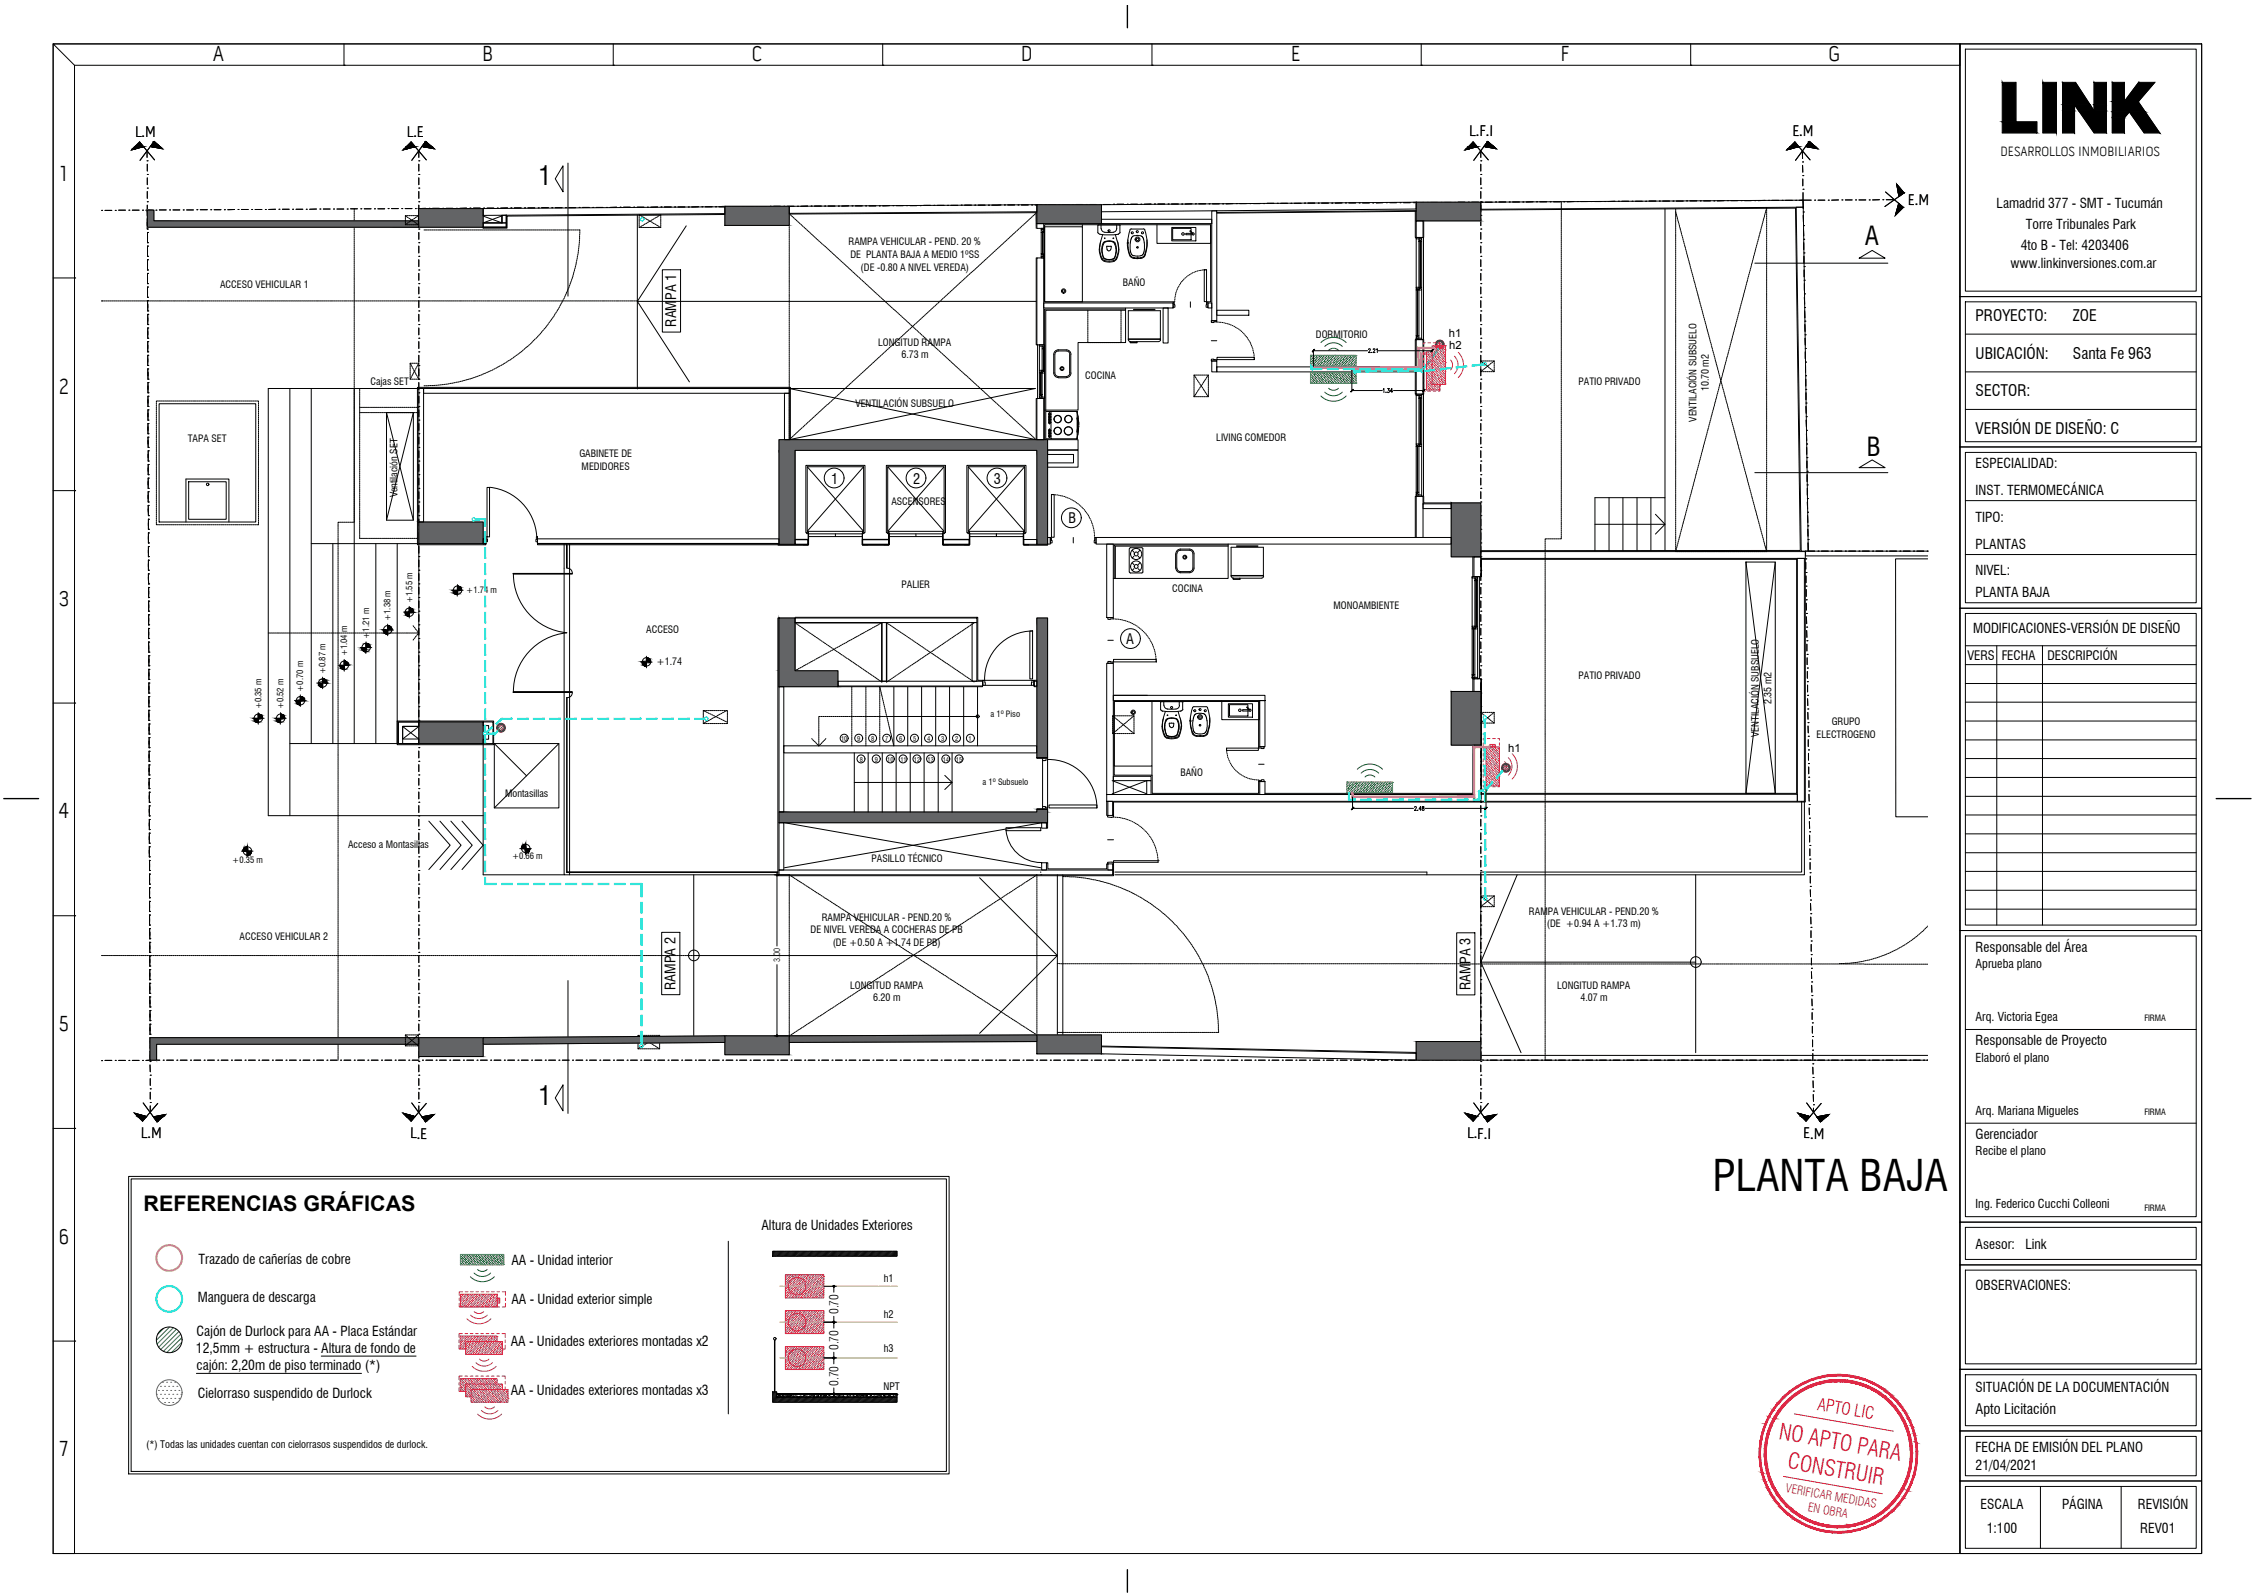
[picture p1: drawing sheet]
<svg xmlns="http://www.w3.org/2000/svg" width="420mm" height="297mm" viewBox="0 0 420 297" stroke-linecap="round" stroke-linejoin="round" font-family="sans-serif">
<defs><g id="words">
<text font-size="8" x="318.9" y="221.6">PLANTA BAJA</text>
<g font-size="4.8">
<text x="100.3" y="34.4">1</text>
<text x="347.2" y="45.6">A</text>
<text x="347.5" y="84.8">B</text>
<text x="100.3" y="205.7">1</text>
</g>
<g font-size="4.2" fill="#ed1f24">
<text x="331" y="267.9" transform="rotate(10 331 267.9)">NO APTO PARA</text>
<text x="332.6" y="273.3" transform="rotate(10 332.6 273.3)">CONSTRUIR</text>
</g>
<g font-size="4.1">
<text x="39.6" y="11.3">A</text>
<text x="89.8" y="11.3">B</text>
<text x="140" y="11.3">C</text>
<text x="190" y="11.3">D</text>
<text x="240.3" y="11.3">E</text>
<text x="290.5" y="11.3">F</text>
<text x="340.4" y="11.3">G</text>
<text x="11.1" y="33.6">1</text>
<text x="11" y="73.2">2</text>
<text x="10.9" y="112.8">3</text>
<text x="11" y="152.3">4</text>
<text x="10.9" y="191.9">5</text>
<text x="10.9" y="231.5">6</text>
<text x="11.1" y="271.1">7</text>
</g>
<text font-size="4" x="26.7" y="225.3">REFERENCIAS GRÁFICAS</text>
<text font-size="3.2" fill="#ed1f24" x="338.2" y="262.3" transform="rotate(10 338.2 262.3)">APTO LIC</text>
<g font-size="2.9">
<text x="25.1" y="25.6">L.M</text>
<text x="75.7" y="25.6">L.E</text>
<text x="273.5" y="25.3" transform="rotate(1 273.5 25.3)">L.F.I</text>
<text x="333.7" y="25.3" transform="rotate(1 333.7 25.3)">E.M</text>
<text x="355.2" y="38.1" transform="rotate(1 355.2 38.1)">E.M</text>
<text x="367.8" y="59.8">PROYECTO:</text>
<text x="385.9" y="59.8">ZOE</text>
<text x="367.8" y="66.8">UBICACIÓN:</text>
<text x="385.9" y="66.8">Santa Fe 963</text>
<text x="367.8" y="73.8">SECTOR:</text>
<text x="367.8" y="80.8">VERSIÓN DE DISEÑO: C</text>
<text x="26.2" y="211.8" transform="rotate(1 26.2 211.8)">L.M</text>
<text x="76.4" y="211.9" transform="rotate(1 76.4 211.9)">L.E</text>
<text x="273.1" y="211.9" transform="rotate(1 273.1 211.9)">L.F.I</text>
<text x="335.7" y="211.9" transform="rotate(1 335.7 211.9)">E.M</text>
</g>
<g font-size="2.7">
<text x="125.9" y="60.8" transform="rotate(-90 125.9 60.8)">RAMPA 1</text>
<text x="154.8" y="90">1</text>
<text x="170" y="90">2</text>
<text x="185" y="90">3</text>
<text x="198.9" y="97.4">B</text>
<text x="209.6" y="119.8">A</text>
<text x="125.8" y="184.3" transform="rotate(-90 125.8 184.3)">RAMPA 2</text>
<text x="273.8" y="184.3" transform="rotate(-90 273.8 184.3)">RAMPA 3</text>
<text x="367.8" y="263.2">Apto Licitación</text>
</g>
<g font-size="2.5">
<text x="372.4" y="29.1">DESARROLLOS INMOBILIARIOS</text>
<text x="371.7" y="38.8">Lamadrid 377 - SMT - Tucumán</text>
<text x="376.2" y="46.5">4to B - Tel: 4203406</text>
<text x="377.1" y="42.6">Torre Tribunales Park</text>
<text x="374.3" y="50">www.linkinversiones.com.ar</text>
<text x="367.8" y="87.1">ESPECIALIDAD:</text>
<text x="367.8" y="92.1">INST. TERMOMECÁNICA</text>
<text x="367.8" y="97.1">TIPO:</text>
<text x="367.8" y="107.1">NIVEL:</text>
<text x="367.8" y="102.1">PLANTAS</text>
<text x="367.8" y="111.1">PLANTA BAJA</text>
<text x="367.3" y="117.8">MODIFICACIONES-VERSIÓN DE DISEÑO</text>
<text x="367.8" y="177.1">Responsable del Área</text>
<text x="367.8" y="194.5">Responsable de Proyecto</text>
<text x="367.8" y="212">Gerenciador</text>
<text x="141.8" y="228.9">Altura de Unidades Exteriores</text>
<text x="367.8" y="232.4">Asesor:</text>
<text x="377" y="232.4">Link</text>
<text x="36.9" y="235.2">Trazado de cañerías de cobre</text>
<text x="95.2" y="235.4">AA - Unidad interior</text>
<text x="36.8" y="242.4">Manguera de descarga</text>
<text x="95.2" y="242.7">AA - Unidad exterior simple</text>
<text x="367.8" y="240">OBSERVACIONES:</text>
<text x="36.5" y="251.8">12,5mm + estructura - Altura de fondo de</text>
<text x="36.6" y="248.6">Cajón de Durlock para AA - Placa Estándar</text>
<text x="95.1" y="250.6">AA - Unidades exteriores montadas x2</text>
<text x="36.6" y="255">cajón: 2,20m de piso terminado (*)</text>
<text x="36.8" y="260.3">Cielorraso suspendido de Durlock</text>
<text x="95.1" y="259.5">AA - Unidades exteriores montadas x3</text>
<text x="367.8" y="259.1">SITUACIÓN DE LA DOCUMENTACIÓN</text>
<text x="367.8" y="270.3">FECHA DE EMISIÓN DEL PLANO</text>
<text x="367.8" y="273.5">21/04/2021</text>
<text x="368.7" y="280.8">ESCALA</text>
<text x="383.9" y="280.8">PÁGINA</text>
<text x="398" y="280.8">REVISIÓN</text>
<text x="369.9" y="285.4">1:100</text>
<text x="398.4" y="285.4">REV01</text>
</g>
<g font-size="2.4">
<text x="366.3" y="122.8">VERS</text>
<text x="372.6" y="122.8">FECHA</text>
<text x="381.2" y="122.8">DESCRIPCIÓN</text>
</g>
<g font-size="2.3">
<text x="367.8" y="180.2">Aprueba plano</text>
<text x="367.8" y="190">Arq. Victoria Egea</text>
<text x="367.8" y="197.6">Elaboró el plano</text>
<text x="367.8" y="207.4">Arq. Mariana Migueles</text>
<text x="367.8" y="215">Recibe el plano</text>
<text x="367.8" y="224.9">Ing. Federico Cucchi Colleoni</text>
<text x="156.1" y="244.6" transform="rotate(-90 156.1 244.6)">0.70</text>
<text x="156.1" y="251.3" transform="rotate(-90 156.1 251.3)">0.70</text>
<text x="156.1" y="258" transform="rotate(-90 156.1 258)">0.70</text>
</g>
<g font-size="2.3" fill="#ed1f24">
<text x="332.3" y="277.7" transform="rotate(10 332.3 277.7)">VERIFICAR MEDIDAS</text>
<text x="336.5" y="281.3" transform="rotate(10 336.5 281.3)">EN OBRA</text>
</g>
<g font-size="2.1">
<text x="269.7" y="62.7">h1</text>
<text x="269.8" y="65">h2</text>
<text x="280.8" y="139.9">h1</text>
</g>
<g font-size="1.9">
<text x="158" y="45.6">RAMPA VEHICULAR - PEND. 20 %</text>
<text x="41" y="53.6">ACCESO VEHICULAR 1</text>
<text x="158.3" y="48">DE PLANTA BAJA A MEDIO 1ºSS</text>
<text x="160.2" y="50.4">(DE -0.80 A NIVEL VEREDA)</text>
<text x="209" y="53.2">BAÑO</text>
<text x="163.5" y="64.4">LONGITUD RAMPA</text>
<text x="245" y="62.9">DORMITORIO</text>
<text x="68.9" y="71.7">Cajas SET</text>
<text x="167.8" y="66.7">6.73 m</text>
<text x="202" y="70.6">COCINA</text>
<text x="293.9" y="71.7">PATIO PRIVADO</text>
<text x="159.2" y="75.7">VENTILACIÓN SUBSUELO</text>
<text x="318.1" y="72.9" transform="rotate(-90 318.1 72.9)">10.70 m2</text>
<text x="35" y="82.2">TAPA SET</text>
<text x="226.4" y="82.2">LIVING COMEDOR</text>
<text x="315.8" y="78.5" transform="rotate(-90 315.8 78.5)">VENTILACIÓN SUBSUELO</text>
<text x="107.9" y="85.1">GABINETE DE</text>
<text x="108.3" y="87.5">MEDIDORES</text>
<text x="74" y="92.6" transform="rotate(-90 74 92.6)">Ventilación SET</text>
<text x="165.9" y="94">ASCENSORES</text>
<text x="167.8" y="109.4">PALIER</text>
<text x="218.2" y="110.2">COCINA</text>
<text x="248.2" y="113.4">MONOAMBIENTE</text>
<text x="120.3" y="117.9">ACCESO</text>
<text x="122.2" y="123.7">+1.74</text>
<text x="293.9" y="126.3">PATIO PRIVADO</text>
<text x="329.8" y="131.1" transform="rotate(-90 329.8 131.1)">2.35 m2</text>
<text x="327.4" y="137.2" transform="rotate(-90 327.4 137.2)">VENTILACIÓN SUBSUELO</text>
<text x="338.1" y="137.3">ELECTROGENO</text>
<text x="341" y="135">GRUPO</text>
<text x="94.1" y="148.3">Montasillas</text>
<text x="219.7" y="144.5">BAÑO</text>
<text x="64.8" y="157.9">Acceso a Montasillas</text>
<text x="162.2" y="160.4">PASILLO TÉCNICO</text>
<text x="150.9" y="173.7">DE NIVEL VEREDA A COCHERAS DE PB</text>
<text x="153" y="171.4">RAMPA VEHICULAR - PEND.20 %</text>
<text x="284.6" y="170.2">RAMPA VEHICULAR - PEND.20 %</text>
<text x="288" y="172.6">(DE +0.94 A +1.73 m)</text>
<text x="44.6" y="175">ACCESO VEHICULAR 2</text>
<text x="155" y="176.1">(DE +0.50 A +1.74 DE PB)</text>
<text x="158.3" y="184">LONGITUD RAMPA</text>
<text x="289.9" y="184">LONGITUD RAMPA</text>
<text x="162.5" y="186.3">6.20 m</text>
<text x="294.2" y="186.3">4.07 m</text>
<text x="164.5" y="238.6">h1</text>
<text x="164.5" y="245.4">h2</text>
<text x="164.5" y="251.6">h3</text>
<text x="164.5" y="258.8">NPT</text>
<text x="27.2" y="269.4">(*) Todas las unidades cuentan con cielorrasos suspendidos de durlock.</text>
</g>
<g font-size="1.6">
<text x="76.8" y="112.3" transform="rotate(-90 76.8 112.3)">+1.55 m</text>
<text x="86.8" y="110.3">+1.74 m</text>
<text x="68.7" y="118.9" transform="rotate(-90 68.7 118.9)">+1.21 m</text>
<text x="72.7" y="115.6" transform="rotate(-90 72.7 115.6)">+1.38 m</text>
<text x="60.6" y="125.5" transform="rotate(-90 60.6 125.5)">+0.87 m</text>
<text x="64.6" y="122.2" transform="rotate(-90 64.6 122.2)">+1.04 m</text>
<text x="56.5" y="128.7" transform="rotate(-90 56.5 128.7)">+0.70 m</text>
<text x="48.7" y="132" transform="rotate(-90 48.7 132)">+0.35 m</text>
<text x="52.8" y="132" transform="rotate(-90 52.8 132)">+0.52 m</text>
<text x="184.4" y="133.5">a 1º Piso</text>
<text x="182.9" y="146.2">a 1º Subsuelo</text>
<text x="43.3" y="160.5">+0.35 m</text>
<text x="95.3" y="159.9">+0.66 m</text>
<text x="145.2" y="179.1" transform="rotate(-90 145.2 179.1)">3.00</text>
<text x="399.2" y="190">FIRMA</text>
<text x="399.2" y="207.4">FIRMA</text>
<text x="399.2" y="225.3">FIRMA</text>
</g>
<g font-size="1.2">
<text x="156.6" y="137.9">10</text>
<text x="159.6" y="137.9">9</text>
<text x="162.2" y="137.9">8</text>
<text x="164.8" y="137.9">7</text>
<text x="167.4" y="137.9">6</text>
<text x="170" y="137.9">5</text>
<text x="172.6" y="137.9">4</text>
<text x="175.2" y="137.9">3</text>
<text x="177.8" y="137.9">2</text>
<text x="180.3" y="137.9">1</text>
<text x="160" y="141.7">8</text>
<text x="162.8" y="141.7">9</text>
<text x="165.2" y="141.7">10</text>
<text x="167.6" y="141.8">11</text>
<text x="170.1" y="141.8">12</text>
<text x="172.7" y="141.7">13</text>
<text x="175.5" y="141.8">14</text>
<text x="178" y="141.7">15</text>
</g>
</g></defs>
<g fill="none" stroke="#000" stroke-width=".19">
<path d="M194.5 42.2h7v14h-7zM201.5 41.8v.5M215.4 41.8v3.5h10v-3.5M207.4 130.6h7v12h-7zM227.4 130.5v3.4h7v-3.4M214.4 142.6v1.7"/>
<circle cx="198" cy="54.2" r=".23"/>
<circle cx="198" cy="54.2" r=".4"/>
<circle cx="211" cy="132.6" r=".23"/>
<circle cx="211" cy="132.6" r=".4"/>
</g>
<!-- layer: 9-ZOE-C-ARQ-AL-REV 05|TRAZO PUNTO -->
<g fill="none" stroke="#000" stroke-width=".19">
<path d="M18.9 39.2h.1M19.5 39.2h1.3M21.4 39.2h.1M22.1 39.1h1.3M24 39.1h.1M24.6 39.1h1.3M26.5 39.1h.1M27.2 39.1h.7M27.4 29.9h.1M27.4 28.1v1.2M27.4 37.5h.1M27.4 35h.1"/>
<path d="M27.4 32.5h.1M27.4 30.6v1.2M27.4 33.1v1.3M27.4 35.6v1.3M27.4 38.2v1.3M28.4 39.1h-1v1M29 39.1h.1M29.7 39.1h1.2M31.6 39.1h.1M32.2 39.1h1.3M34.1 39.1h.1M34.7 39.1h1.3"/>
<path d="M36.6 39h.1M37.3 39h1.3M39.2 39h.1M39.9 39h1.2M41.8 39h.1M43.7 39h-1.3M44.3 39h.1M44.9 39h1.3M46.8 39h.1M47.5 39h1.3M49.4 39h.1M51.3 38.9l-1.3 .1"/>
<path d="M51.9 38.9h.1M52.6 38.9h1.2M54.5 38.9h.1M55.1 38.9h1.3M57 38.9h.1M58.9 38.9h-1.3M59.5 38.9h.1M60.2 38.9h1.3M62.1 38.9h.1M62.7 38.9h1.3M64.6 38.9h.1M65.3 38.9h1.2"/>
<path d="M67.2 38.9h.1M67.8 38.9h1.3M69.7 38.9h.1M70.3 38.9h1.3M72.2 38.8h.1M72.9 38.8h1.3M74.8 38.8h.1M75.4 38.8h1.3M77.3 38.8h.1M78 37.5h.1M78 35h.1M78 32.5h.1"/>
<path d="M78 29.9h.1M78 28.1v1.2M78 30.6v1.2M78 33.1v1.3M78 35.6v1.3M78 38.2v1.3M79.2 38.8h-1.2M79.9 38.8h.1M80.5 38.8h1.3M82.4 38.8h.1M83 38.8h1.3M84.9 38.8h.1"/>
<path d="M86.9 38.7l-1.3 .1M87.5 38.7h.1M88.1 38.7h1.3M90 38.7h.1M90.7 38.7h1.2M92.6 38.7h.1M94.5 38.7h-1.3M95.1 38.7h.1M95.7 38.7h1.3M97.6 38.7h.1M98.3 38.7h1.3M100.2 38.7h.1"/>
<path d="M100.8 38.7h1.3M102.7 38.7h.1M103.4 38.7h1.2M105.3 38.7h.1M105.9 38.7h1.3M107.8 38.6h.1M108.4 38.6h1.3M110.3 38.6h.1M111 38.6h1.3M112.9 38.6h.1M114.8 38.6h-1.3M115.4 38.6h.1"/>
<path d="M116.1 38.6h1.2M118 38.6h.1M118.6 38.6h1.3M120.5 38.6h.1M122.4 38.5l-1.3 .1M123 38.5h.1M123.7 38.5h1.3M125.6 38.5h.1M126.2 38.5h1.3M128.1 38.5h.1M130 38.5h-1.2M130.7 38.5h.1"/>
<path d="M131.3 38.5h1.3M133.2 38.5h.1M133.8 38.5h1.3M135.7 38.5h.1M136.4 38.4h1.3M138.3 38.4h.1M138.9 38.4h1.3M140.8 38.4h.1M141.5 38.4h1.2M143.4 38.4h.1M144 38.4h1.3M145.9 38.4h.1"/>
<path d="M146.5 38.4h1.3M148.4 38.4h.1M150.4 38.4h-1.3M151 38.4h.1M151.6 38.4h1.3M153.5 38.4h.1M154.2 38.4h1.2M156.1 38.4h.1M158 38.3l-1.3 .1M158.6 38.3h.1M159.2 38.3h1.3M161.1 38.3h.1"/>
<path d="M161.8 38.3h1.3M163.7 38.3h.1M165.6 38.3h-1.3M166.2 38.3h.1M166.9 38.3h1.2M168.8 38.3h.1M169.4 38.3h1.3M171.3 38.3h.1M171.9 38.2h1.3M173.8 38.2h.1M174.5 38.2h1.3M176.4 38.2h.1"/>
<path d="M177 38.2h1.3M178.9 38.2h.1M179.6 38.2h1.2M181.5 38.2h.1M182.1 38.2h1.3M184 38.2h.1M186.3 38.1l-1.7 .1M187 38.1h.1M187.6 38.1h1.3M189.5 38.1h.1M190.1 38.1h1.3M192.1 38.1h.1"/>
<path d="M194 38.1h-1.3M194.6 38.1h.1M195.2 38.1h1.3M197.1 38.1h.1M197.8 38.1h1.2M199.7 38.1h.1M200.3 38.1h1.3M202.2 38.1h.1M202.8 38.1h1.3M204.8 38.1h.1M205.4 38.1h1.3M207.3 38h.1"/>
<path d="M207.9 38h1.3M209.8 38h.1M210.5 38h1.2M212.4 38h.1M214.3 38h-1.3M214.9 38h.1M215.5 38h1.3M217.5 38h.1M218.1 38h1.3M220 38h.1M221.9 37.9l-1.3 .1M222.5 37.9h.1"/>
<path d="M223.2 37.9h1.2M225.1 37.9h.1M225.7 37.9h1.3M227.6 37.9h.1M229.5 37.9h-1.3M230.2 37.9h.1M230.8 37.9h1.3M232.7 37.9h.1M233.3 37.9h1.3M235.2 37.9h.1M235.9 37.8h1.2M237.8 37.8h.1"/>
<path d="M238.4 37.8h1.3M240.3 37.8h.1M240.9 37.8h1.3M242.9 37.8h.1M243.5 37.8h1.3M245.4 37.8h.1M246 37.8h1.3M247.9 37.8h.1M249.8 37.8h-1.2M250.5 37.8h.1M251.1 37.8h1.3M253 37.8h.1"/>
<path d="M253.6 37.8h1.3M255.6 37.8h.1M257.5 37.7l-1.3 .1M258.1 37.7h.1M258.7 37.7h1.3M260.6 37.7h.1M261.3 37.7h1.2M263.2 37.7h.1M265.1 37.7h-1.3M265.7 37.7h.1M266.3 37.7h1.3M268.3 37.7h.1"/>
<path d="M268.9 37.7h1.3M270.8 37.7h.1M271.4 37.6h1.3M273.3 37.6h.1M274 37.6h1.2M275.7 29.9h.1M275.7 32.5h.1M275.7 35h.1M275.7 37.5h.1M275.7 28.1v1.2M275.7 30.6v1.2M275.7 33.1v1.3"/>
<path d="M275.7 35.6v1.3M275.7 38.2v1.3M275.9 37.6h.1M276.5 37.6h1.3M278.4 37.6h.1M279 37.6h1.3M281 37.6h.1M281.6 37.6h1.3M283.5 37.6h.1M285.4 37.5l-1.3 .1M286 37.5h.1M286.7 37.5h1.2"/>
<path d="M288.6 37.5h.1M289.2 37.5h1.3M291.1 37.5h.1M293 37.5h-1.3M293.7 37.5h.1M294.3 37.5h1.3M296.2 37.5h.1M296.8 37.5h1.3M298.7 37.5h.1M300.6 37.5h-1.2M301.3 37.5h.1M301.9 37.5h1.3"/>
<path d="M303.8 37.5h.1M304.4 37.5h1.3M306.4 37.5h.1M307 37.4h1.3M308.9 37.4h.1M309.5 37.4h1.3M311.4 37.4h.1M312.1 37.4h1.2M314 37.4h.1M314.6 37.4h1.3M316.5 37.4h.1M317.1 37.4h1.3"/>
<path d="M319.1 37.4h.1M321 37.3l-1.3 .1M321.6 37.3h.1M322.2 37.3h1.3M324.1 37.3h.1M324.8 37.3h1.2M326.7 37.3h.1M328.6 37.3h-1.3M329.2 37.3h.1M329.8 37.3h1.3M331.8 37.3h.1M332.4 37.3h1.3"/>
<path d="M334.3 37.3h.1M334.9 37.3h.7l.1 1.5M335.5 28.1l.1 1.4M335.6 30.1h.1M335.6 30.8v1.2M335.6 32.7h.1M335.6 33.3v1.3M335.6 35.2h.1M335.6 35.9v1.4h1.6M335.7 39.5h.1M337.8 37.3h.1M338.4 37.3h1.3"/>
<path d="M340.3 37.3h.1M342.3 37.2l-1.3 .1M342.9 37.2h.1M343.5 37.2h1.3M345.4 37.2h.1M346.1 37.2h1.2M348 37.2h.1M349.9 37.2h-1.3M350.5 37.2h.1M351.1 37.2h1.6M27.4 40.7h.1M27.4 42.6h.1"/>
<path d="M27.4 40.1h.1M27.4 40.7v1.9M27.5 43.3h.1M27.5 45.8h.1M27.5 48.3h.1M27.5 50.9h.1M27.5 53.4h.1M27.5 56h.1M27.5 55.3h.1M27.5 52.8h.1M27.5 50.2h.1M27.5 47.7h.1"/>
<path d="M27.5 45.2h.1M27.5 43.3v1.9M27.5 45.8v1.9M27.5 48.3v1.9M27.5 50.9v1.9M27.5 53.4v1.9M27.5 56v1.2M27.5 58.5h.1M27.5 57.9h.1M27.5 56.6v1.3M27.5 58.5v1.9M78 57.9h.1"/>
<path d="M78 55.3h.1M78 52.8h.1M78 50.2h.1M78 47.7h.1M78 45.2h.1M78 42.6h.1M78 40.1h.1M78 40.7v1.3M78 43.3v1.2M78 45.8v1.3M78 48.3v1.3M78 50.9v1.3"/>
<path d="M78 53.4v1.3M78 56v1.2M78 58.5v1.3M275.7 40.1h.1M275.7 42.6h.1M275.7 45.2h.1M275.7 47.7h.1M275.7 50.2h.1M275.7 52.8h.1M275.7 55.3h.1M275.7 57.9h.1M275.7 40.7v1.3"/>
<path d="M275.7 43.3v1.2M275.7 45.8v1.3M275.7 48.3v1.3M275.7 50.9v1.3M275.7 53.4v1.3M275.7 56v1.2M275.7 58.5v1.3M335.7 40.1v1.3M335.7 42h.1M335.7 42.6l.1 1.3M335.8 44.5h.1M335.8 45.2v1.2"/>
<path d="M335.8 47.1h.1M335.8 47.7v1.3M335.9 52.2h.1M335.9 49.6h.1M335.9 50.2v1.3M335.9 54.7h.1M335.9 55.3v1.3M335.9 52.8v1.3M335.9 57.2h.1M335.9 57.9l.1 1.2M336 59.8h.1M27.5 61h.1"/>
<path d="M27.5 63.6h.1M27.5 66.1h.1M27.5 68.7h.1M27.5 68h.1M27.5 65.5h.1M27.5 62.9h.1M27.5 60.4h.1M27.5 61v1.9M27.5 63.6v1.9M27.5 66.1v1.9M27.5 68.7v1.2M27.5 71.2h.1"/>
<path d="M27.5 73.7h.1M27.5 76.3h.1M27.5 78.8h.1M27.5 78.2h.1M27.5 75.6h.1M27.5 73.1h.1M27.5 70.6h.1M27.5 69.3v1.3M27.5 71.2v1.9M27.5 73.7v1.9M27.5 76.3v1.9M27.5 78.8v1.9"/>
<path d="M78 78.2h.1M78 75.6h.1M78 73.1h.1M78 70.6h.1M78 68h.1M78 65.5h.1M78 62.9h.1M78 60.4h.1M78 61v1.3M78 63.6v1.3M78 66.1v1.3M78 68.7v1.2"/>
<path d="M78 71.2v1.3M78 73.7v1.3M78 76.3v1.3M78 78.8v1.3M275.7 60.4h.1M275.7 62.9h.1M275.7 65.5h.1M275.7 68h.1M275.7 70.6h.1M275.7 73.1h.1M275.7 75.6h.1M275.7 78.2h.1"/>
<path d="M275.7 61v1.3M275.7 63.6v1.3M275.7 66.1v1.3M275.7 68.7v1.2M275.7 71.2v1.3M275.7 73.7v1.3M275.7 76.3v1.3M275.7 78.8v1.3M336 60.4v1.3M336 62.3h.1M336 62.9l.1 1.3M336.1 64.9h.1"/>
<path d="M336.1 65.5v1.3M336.1 69.9h.1M336.1 67.4h.1M336.1 68v1.3M336.2 72.5h.1M336.2 70.6v1.2M336.2 75h.1M336.2 75.6v1.3M336.2 73.1v1.3M336.2 77.6h.1M336.2 78.2l.1 1.3M27.5 81.4h.1"/>
<path d="M27.5 80.7h.1M27.5 82l.1 1.3M27.5 81.4l.1 1.2M27.6 83.9h.1M27.6 86.4h.1M27.6 89h.1M27.6 91.5h.1M27.6 94.1h.1M27.6 93.4h.1M27.6 90.9h.1M27.6 88.3h.1M27.6 85.8h.1"/>
<path d="M27.6 83.3h.1M27.6 83.9v1.9M27.6 86.4v1.9M27.6 89v1.9M27.6 91.5v1.9M27.6 94.1v1.9M27.6 96.6h.1M27.6 99.2h.1M27.6 98.5h.1M27.6 96h.1M27.6 96.6v2M27.6 99.1v2"/>
<path d="M78 98.5h.1M78 96h.1M78 93.4h.1M78 90.9h.1M78 88.3h.1M78 85.8h.1M78 83.3h.1M78 80.7h.1M78 81.4v1.2M78 83.9v1.3M78 86.4v1.3M78 89v1.3"/>
<path d="M78 91.5v1.3M78 94.1v1.2M78 96.6v1.3M78 99.1v1.3M275.7 80.7h.1M275.7 83.3h.1M275.7 85.8h.1M275.7 88.3h.1M275.7 90.9h.1M275.7 93.4h.1M275.7 96h.1M275.7 98.5h.1"/>
<path d="M275.7 81.4v1.2M275.7 83.9v1.3M275.7 86.4v1.3M275.7 89v1.3M275.7 91.5v1.3M275.7 94.1v1.2M275.7 96.6v1.3M275.7 99.1v1.3M336.3 80.1h.1M336.3 80.7v1.3M336.3 82.6h.1M336.3 83.3v1.2"/>
<path d="M336.4 85.2h.1M336.4 85.8v1.3M336.4 90.3h.1M336.4 87.7h.1M336.4 88.3v1.3M336.5 92.8h.1M336.5 93.4v1.3M336.5 90.9v1.3M336.5 95.3h.1M336.5 96v1.2M336.5 97.9h.1M336.5 98.5l.1 1.3"/>
<path d="M27.6 101.7h.1M27.6 104.3h.1M27.6 106.8h.1M27.6 106.1h.1M27.6 103.6h.1M27.6 101h.1M27.6 101.7v1.9M27.6 104.2v2M27.6 106.8v1.2M27.6 107.4l.1 1.3M27.7 109.3h.1M27.7 111.9h.1"/>
<path d="M27.7 114.4h.1M27.7 117h.1M27.7 119.5h.1M27.7 118.8h.1M27.7 116.3h.1M27.7 113.7h.1M27.7 111.2h.1M27.7 108.7h.1M27.7 109.3v2M27.7 111.8v2M27.7 114.4v1.9M27.7 116.9v2"/>
<path d="M27.7 119.5v1.2M78 118.8h.1M78 116.3h.1M78 113.7h.1M78 111.2h.1M78 108.7h.1M78 106.1h.1M78 103.6h.1M78 101h.1M78 101.7v1.3M78 104.2v1.3M78 106.8v1.2"/>
<path d="M78 109.3v1.3M78 111.8v1.3M78 114.4v1.3M78 116.9v1.3M78 119.5v1.2M275.7 101h.1M275.7 103.6h.1M275.7 106.1h.1M275.7 108.7h.1M275.7 111.2h.1M275.7 113.7h.1M275.7 116.3h.1"/>
<path d="M275.7 118.8h.1M275.7 101.7v1.3M275.7 104.2v1.3M275.7 106.8v1.2M275.7 109.3v1.3M275.7 111.8v1.3M275.7 114.4v1.3M275.7 116.9v1.3M275.7 119.5v1.2M336.1 102.6v.8M336.2 104h.1M336.2 104.6v1.3"/>
<path d="M336.2 106.6h.1M336.2 109.1h.1M336.2 107.2v1.3M336.2 111.6h.1M336.2 109.7v1.3M336.2 112.3l.1 1.2M336.3 114.2h.1M336.3 114.8v1.3M336.3 116.7h.1M336.3 117.3l.1 1.3M336.4 119.3h.1M336.4 119.9v1.3"/>
<path d="M336.6 101v1.6h1.2M336.6 100.4h.1M338.4 102.6h.1M339.1 102.6h1.2M341 102.6h.1M341.6 102.6h1.3M343.5 102.6h.1M344.2 102.6h1.2M346.1 102.6h.1M346.7 102.6h1.3M348.6 102.6h.1M349.2 102.6h1.3"/>
<path d="M351.1 102.6h.1M351.8 102.6h1.2M353.7 102.6h.1M354.3 102.6h1.3M356.2 102.6h.1M356.9 102.6h1.2M358.8 102.6h.1M27.7 120.1v1.3M27.7 122h.1M27.7 124.6h.1M27.7 127.1h.1M27.7 129.7h.1"/>
<path d="M27.7 132.2h.1M27.7 134.1h.1M27.7 131.5h.1M27.7 129h.1M27.7 126.4h.1M27.7 123.9h.1M27.7 121.4h.1M27.7 122v2M27.7 124.5v2M27.7 127.1v1.9M27.7 129.6v2M27.7 132.2v1.9"/>
<path d="M27.8 134.7h.1M27.8 137.3h.1M27.8 139.8h.1M27.8 139.1h.1M27.8 136.6h.1M27.8 134.7v2M27.8 137.2v2M27.8 139.8v1.9M78 139.1h.1M78 136.6h.1M78 134.1h.1M78 131.5h.1"/>
<path d="M78 129h.1M78 126.4h.1M78 123.9h.1M78 121.4h.1M78 122v1.3M78 124.5v1.3M78 127.1v1.3M78 129.6v1.3M78 132.2v1.2M78 134.7v1.3M78 137.2v1.3M78 139.8v1.3"/>
<path d="M275.7 121.4h.1M275.7 123.9h.1M275.7 126.4h.1M275.7 129h.1M275.7 131.5h.1M275.7 134.1h.1M275.7 136.6h.1M275.7 139.1h.1M275.7 122v1.3M275.7 124.5v1.3M275.7 127.1v1.3M275.7 129.6v1.3"/>
<path d="M275.7 132.2v1.2M275.7 134.7v1.3M275.7 137.2v1.3M275.7 139.8v1.3M336.4 121.8h.1M336.4 122.4v1.3M336.5 124.3h.1M336.5 126.9h.1M336.5 125v1.2M336.5 129.4h.1M336.5 127.5v1.3M336.5 130v1.3"/>
<path d="M336.5 132h.1M336.5 132.6l.1 1.3M336.6 134.5h.1M336.6 135.1v1.3M336.6 137h.1M336.6 137.7v1.2M336.7 139.6h.1M27.8 142.4h.1M27.8 144.9h.1M27.8 146.8h.1M27.8 144.2h.1M27.8 141.7h.1"/>
<path d="M27.8 142.3v2M27.8 144.9v1.9M27.8 147.4h.1M27.8 150h.1M27.8 152.5h.1M27.8 155.1h.1M27.8 157.6h.1M27.8 159.5h.1M27.8 156.9h.1M27.8 154.4h.1M27.8 151.8h.1M27.8 149.3h.1"/>
<path d="M27.8 147.4v2M27.8 149.9v2M27.8 152.5v1.9M27.8 155v2M27.8 157.6v1.9M78 159.5h.1M78 156.9h.1M78 154.4h.1M78 151.8h.1M78 149.3h.1M78 146.8h.1M78 144.2h.1"/>
<path d="M78 141.7h.1M78 142.3v1.3M78 144.9v1.2M78 147.4v1.3M78 149.9v1.3M78 152.5v1.3M78 155v1.3M78 157.6v1.2M275.7 141.7h.1M275.7 144.2h.1M275.7 146.8h.1M275.7 149.3h.1"/>
<path d="M275.7 151.8h.1M275.7 154.4h.1M275.7 156.9h.1M275.7 159.5h.1M275.7 142.3v1.3M275.7 144.9v1.2M275.7 147.4v1.3M275.7 149.9v1.3M275.7 152.5v1.3M275.7 155v1.3M275.7 157.6v1.2M336.7 142.1h.1"/>
<path d="M336.7 140.2v1.3M336.7 144.7h.1M336.7 142.7v1.3M336.7 147.2h.1M336.7 145.3v1.3M336.7 147.8l.1 1.3M336.8 149.7h.1M336.8 150.4v1.2M336.8 152.3h.1M336.8 152.9l.1 1.3M336.9 154.8h.1M336.9 155.4v1.3"/>
<path d="M336.9 157.4h.1M336.9 159.9h.1M336.9 158v1.3M27.8 160.1h.1M27.8 162.7h.1M27.8 165.2h.1M27.8 167.8h.1M27.8 170.3h.1M27.8 172.8h.1M27.8 172.2h.1M27.8 169.6h.1M27.8 167.1h.1"/>
<path d="M27.8 164.5h.1M27.8 162h.1M27.8 160.1v2M27.8 162.6v2M27.8 165.2v1.9M27.8 167.7v2M27.8 170.3v1.9M27.8 172.8l.1 1.3M27.9 175.4h.1M27.9 177.9h.1M27.9 179.8h.1M27.9 177.2h.1"/>
<path d="M27.9 174.7h.1M27.9 173.5v1.3M27.9 175.3v2M27.9 177.9v1.9M78 179.8h.1M78 177.2h.1M78 174.7h.1M78 172.2h.1M78 169.6h.1M78 167.1h.1M78 164.5h.1M78 162h.1"/>
<path d="M78 160.1v1.3M78 162.6v1.3M78 165.2v1.3M78 167.7v1.3M78 170.3v1.2M78 172.8v1.3M78 175.3v1.3M78 177.9v1.3M275.7 162h.1M275.7 164.5h.1M275.7 167.1h.1M275.7 169.6h.1"/>
<path d="M275.7 172.2h.1M275.7 174.7h.1M275.7 177.2h.1M275.7 179.8h.1M275.7 160.1v1.3M275.7 162.6v1.3M275.7 165.2v1.3M275.7 167.7v1.3M275.7 170.3v1.2M275.7 172.8v1.3M275.7 175.3v1.3M275.7 177.9v1.3"/>
<path d="M337 162.4h.1M337 160.5v1.3M337 165h.1M337 163.1v1.2M337 165.6v1.3M337 167.5h.1M337 168.1l.1 1.3M337.1 170.1h.1M337.1 170.7v1.3M337.1 172.6h.1M337.1 173.2v1.3M337.2 175.1h.1"/>
<path d="M337.2 177.7h.1M337.2 175.8v1.2M337.2 178.3v1.3M18.9 197.4h.1M19.5 197.4h1.3M21.4 197.4h.1M22.1 197.4h1.3M24 197.4h.1M24.6 197.4h1.3M26.5 197.4h.1M27.9 180.5h.1M27.9 183h.1"/>
<path d="M27.9 185.5h.1M27.9 184.9h.1M27.9 182.3h.1M27.9 180.4v2M27.9 183v1.9M27.9 185.5v2M27.9 188.1h.1M27.9 190.6h.1M27.9 193.2h.1M27.9 195.7h.1M27.9 196.3v1h1.8M27.9 197.6h.1"/>
<path d="M27.9 195h.1M27.9 192.5h.1M27.9 189.9h.1M27.9 187.4h.1M27.9 188v2M27.9 190.6v1.9M27.9 193.1v2M27.9 195.7v1.2M27.9 197.3l-.7 .1M27.9 198.2l.1 1.3M30.4 197.3h.1M31 197.3h1.3"/>
<path d="M32.9 197.3h.1M33.6 197.3h1.2M35.5 197.3h.1M36.1 197.3h1.3M38 197.3h.1M38.6 197.3h1.3M40.5 197.3h.1M41.2 197.3h1.2M43.1 197.3h.1M43.7 197.3h1.3M45.6 197.3h.1M46.3 197.3h1.2"/>
<path d="M48.2 197.3h.1M48.8 197.3h1.3M50.7 197.3h.1M51.3 197.3h1.3M53.2 197.3h.1M53.9 197.3h1.2M55.8 197.3h.1M56.4 197.3h1.3M58.3 197.3h.1M59 197.3h1.2M60.9 197.3h.1M61.5 197.3h1.3"/>
<path d="M63.4 197.3h.1M64 197.3h1.3M65.9 197.3h.1M66.6 197.3h1.2M68.5 197.3h.1M69.1 197.3h1.3M71 197.3h.1M71.7 197.3h1.2M73.6 197.3h.1M74.2 197.3h1.3M76.1 197.3h.1M76.7 197.3h1.3"/>
<path d="M78 197.6h.1M78 195h.1M78 192.5h.1M78 189.9h.1M78 187.4h.1M78 184.9h.1M78 182.3h.1M78 180.4v1.3M78 183v1.2M78 185.5v1.3M78 188v1.3M78 190.6v1.3"/>
<path d="M78 193.1v1.3M78 195.7v1.2M78 198.2v1.3M78.6 197.3h.1M79.3 197.3h1.2M81.2 197.3h.1M81.8 197.3h1.3M83.7 197.3h.1M84.4 197.3h1.2M86.3 197.3h.1M86.9 197.3h1.3M88.8 197.3h.1"/>
<path d="M89.4 197.3h1.3M91.3 197.3h.1M92 197.3h1.2M93.9 197.3h.1M94.5 197.3h1.3M96.4 197.3h.1M97.1 197.3h1.2M99 197.3h.1M99.6 197.3h1.3M101.5 197.3h.1M102.1 197.3h1.3M104 197.3h.1"/>
<path d="M104.7 197.3h1.2M106.6 197.3h.1M107.2 197.3h1.3M109.1 197.3h.1M109.8 197.3h1.2M111.7 197.3h.1M112.3 197.3h1.3M114.2 197.3h.1M114.8 197.3h1.3M116.7 197.3h.1M117.4 197.3h1.2M119.3 197.3h.1"/>
<path d="M119.9 197.3h1.3M121.8 197.3h.1M122.5 197.3h1.2M124.4 197.3h.1M125 197.3h1.3M126.9 197.3h.1M127.5 197.3h1.3M129.4 197.3h.1M130.1 197.3h1.2M132 197.3h.1M132.6 197.3h1.3M134.5 197.3h.1"/>
<path d="M135.2 197.3h1.2M137.1 197.3h.1M137.7 197.3h1.3M139.6 197.3h.1M140.3 197.3h1.2M142.2 197.3h.1M142.8 197.3h1.3M144.7 197.3h.1M145.4 197.3h1.2M147.3 197.3h.1M147.9 197.3h1.3M149.8 197.3h.1"/>
<path d="M150.4 197.3h1.3M152.3 197.3h.1M153 197.3h1.2M154.9 197.3h.1M155.5 197.3h1.3M157.4 197.3h.1M158.1 197.3h1.2M160 197.3h.1M160.6 197.3h1.3M162.5 197.3h.1M163.1 197.3h1.3M165 197.3h.1"/>
<path d="M165.7 197.3h1.2M167.6 197.3h.1M168.2 197.3h1.3M170.1 197.3h.1M170.8 197.3h1.2M172.7 197.3h.1M173.3 197.3h1.3M175.2 197.3h.1M175.8 197.3h1.3M177.7 197.3h.1M178.4 197.3h1.2M180.3 197.3h.1"/>
<path d="M180.9 197.3h1.3M182.8 197.3h.1M183.5 197.3h1.2M185.4 197.3h.1M186 197.3h1.3M187.9 197.3h.1M188.5 197.3h1.3M190.4 197.3h.1M191.1 197.3h1.2M193 197.3h.1M193.6 197.3h1.3M195.5 197.3h.1"/>
<path d="M196.2 197.3h1.2M198.1 197.3h.1M198.7 197.3h1.3M200.6 197.3h.1M201.2 197.3h1.3M203.1 197.3h.1M203.8 197.3h1.2M205.7 197.3h.1M206.3 197.3h1.3M208.2 197.3h.1M208.9 197.3h1.2M210.8 197.3h.1"/>
<path d="M211.4 197.3h1.3M213.3 197.3h.1M213.9 197.3h1.3M215.8 197.3h.1M216.5 197.3h1.2M218.4 197.3h.1M219 197.3h1.3M220.9 197.3h.1M221.6 197.3h1.2M223.5 197.3h.1M224.1 197.3h1.3M226 197.3h.1"/>
<path d="M226.6 197.3h1.3M228.5 197.3h.1M229.2 197.3h1.2M231.1 197.3h.1M231.7 197.3h1.3M233.6 197.3h.1M234.3 197.3h1.2M236.2 197.3h.1M236.8 197.3h1.3M238.7 197.3h.1M239.3 197.3h1.3M241.2 197.3h.1"/>
<path d="M241.9 197.3h1.2M243.8 197.3h.1M244.4 197.3h1.3M246.3 197.3h.1M247 197.3h1.2M248.9 197.3h.1M249.5 197.3h1.3M251.4 197.3h.1M252 197.3h1.3M253.9 197.3h.1M254.6 197.3h1.2M256.5 197.3h.1"/>
<path d="M257.1 197.3h1.3M259 197.3h.1M259.7 197.3h1.2M261.6 197.3h.1M262.2 197.3h1.3M264.1 197.3h.1M264.7 197.3h1.3M266.6 197.3h.1M267.3 197.3h1.2M269.2 197.3h.1M269.8 197.3h1.3M271.7 197.3h.1"/>
<path d="M272.4 197.3h1.2M274.3 197.3h.1M274.9 197.3h1.3M275.7 182.3h.1M275.7 184.9h.1M275.7 187.4h.1M275.7 189.9h.1M275.7 192.5h.1M275.7 195h.1M275.7 197.6h.1M275.7 180.4v1.3M275.7 183v1.2"/>
<path d="M275.7 185.5v1.3M275.7 188v1.3M275.7 190.6v1.3M275.7 193.1v1.3M275.7 195.7v1.2M275.7 198.2v1.3M276.8 197.3h.1M277.4 197.3h1.3M279.3 197.3h.1M280 197.3h1.2M281.9 197.3h.1M282.5 197.3h1.3"/>
<path d="M284.4 197.3h.1M285.1 197.3h1.2M287 197.3h.1M287.6 197.3h1.3M289.5 197.3h.1M290.1 197.3h1.3M292 197.3h.1M292.7 197.3h1.2M294.6 197.3h.1M295.2 197.3h1.3M297.1 197.3h.1M297.8 197.3h1.2"/>
<path d="M299.7 197.3h.1M300.3 197.3h1.3M302.2 197.3h.1M302.8 197.3h1.3M304.7 197.3h.1M305.4 197.3h1.2M307.3 197.3h.1M307.9 197.3h1.3M309.8 197.3h.1M310.5 197.3h1.2M312.4 197.3h.1M313 197.3h1.3"/>
<path d="M314.9 197.3h.1M315.5 197.3h1.3M317.4 197.3h.1M318.1 197.3h1.2M320 197.3h.1M320.6 197.3h1.3M322.5 197.3h.1M323.2 197.3h1.2M325.1 197.3h.1M325.7 197.3h1.3M327.6 197.3h.1M328.2 197.3h1.3"/>
<path d="M330.1 197.3h.1M330.8 197.3h1.2M332.7 197.3h.1M333.3 197.3h1.3M335.2 197.3h.1M335.9 197.3h1.2M337.2 180.2h.1M337.2 180.8l.1 1.3M337.3 182.8h.1M337.3 183.4v1.3M337.3 185.3h.1M337.3 185.9v1.3"/>
<path d="M337.3 187.8h.1M337.3 188.5v1.2M337.4 190.4h.1M337.4 191v1.3M337.4 192.9h.1M337.4 195.5h.1M337.4 193.5v1.3M337.5 198h.1M337.5 196.1v1.3M337.5 198.6v1.3M337.8 197.3h.1M338.4 197.3h1.3"/>
<path d="M340.3 197.3h.1M340.9 197.3h1.3M342.8 197.3h.1M343.5 197.3h1.2M345.4 197.3h.1M346 197.3h1.3M347.9 197.3h.1M348.6 197.3h1.2M350.5 197.3h.1M351.1 197.3h1.3M353 197.3h.1M353.6 197.3h1.3"/>
<path d="M355.5 197.3h.1M356.2 197.3h1.2M358.1 197.3h.1M358.7 197.3h.2M28 205.2h.1M28 202.6h.1M28 200.1h.1M28 200.7v1.3M28 203.3v1.3M28 205.8v1.2M78 205.2h.1M78 202.6h.1"/>
<path d="M78 200.1h.1M78 200.7v1.3M78 203.3v1.3M78 205.8v1.2M275.7 200.1h.1M275.7 202.6h.1M275.7 205.2h.1M275.7 200.7v1.3M275.7 203.3v1.3M275.7 205.8v1.2M337.5 200.5h.1M337.5 201.2l.1 1.2"/>
<path d="M337.6 203.1h.1M337.6 203.7v1.3M337.6 205.6h.1M337.6 206.2v.8"/>
</g>
<!-- layer: 9-ZOE-C-ARQ-AL-REV 05|ZOE- Textos -->
<g fill="none" stroke="#000" stroke-width=".19">
<path d="M26 26.4l2.8 3.4M26.7 27.3l-2.2 .6M28 27.3l2.3 .4-1.6-1.4-2.6 3.5M76.5 26.4l2.9 3.4M77.3 27.3l-2.3 .6M78.6 27.3l2.2 .4-1.6-1.4-2.5 3.5M274.2 26.4l2.9 3.4M275 27.3l-2.3 .6M276.3 27.3l2.2 .4-1.6-1.4-2.6 3.5M334.1 26.4l2.9 3.4M334.8 27.3l-2.2 .6M336.2 27.3l2.2 .4-1.6-1.4-2.6 3.5"/>
<path d="M351 35.7l3.3 2.9M353.5 37.8l-.7 2.3M353.5 36.6l-.4-2.3 1.3 1.6-3.5 2.5M123.3 50.2h3.4v11.6h-3.4zM68.1 119.5v2.1M71.1 117.2l2.2 .1M72.2 116.2v2.1M75.1 113.9l2.2 .1M76.2 112.9v2.1M84.1 109.9h2.1M85.2 108.8l-.1 2.2M47 133.7h2.2"/>
<path d="M48.1 132.6v2.2M51.1 133.7h2.2M52.2 132.6v2.2M54.8 130.4h2.2M55.9 129.3v2.2M59 127.1h2.1M60.1 126v2.2M63 123.8h2.2M64.1 122.7v2.2M67 120.5h2.2M119.2 123.2h2.2M120.3 122.1v2.2"/>
<path d="M44.9 158.4h2.2M46 157.3v2.2M96.8 157.9h2.1M97.9 156.8l-.1 2.2M123.2 173.5h3.4v11.6h-3.4zM271.2 173.6h3.4v11.6h-3.4zM25 207.2l2.2 .6M26.7 205.3l2.5 3.5 1.6-1.4-2.2 .5M29.4 205.4l-2.9 3.3M75 207.2l2.2 .6M76.7 205.3l2.5 3.5 1.6-1.4-2.2 .5M79.4 205.4l-2.9 3.3"/>
<path d="M272.7 207.2l2.3 .6M274.3 205.3l2.6 3.5 1.6-1.4-2.2 .5M277.1 205.4l-2.9 3.3M334.7 207.2l2.2 .6M336.3 205.3l2.6 3.5 1.6-1.4-2.3 .5M339 205.4l-2.8 3.3"/>
<circle cx="155.3" cy="89" r="1.84"/>
<circle cx="170.5" cy="89" r="1.84"/>
<circle cx="185.6" cy="89" r="1.84"/>
<circle cx="199.4" cy="96.4" r="1.84"/>
<circle cx="72.2" cy="117.2" r=".78"/>
<circle cx="76.2" cy="113.9" r=".78"/>
<circle cx="85.2" cy="109.8" r=".78"/>
<circle cx="210.4" cy="118.9" r="1.84"/>
<circle cx="48.1" cy="133.7" r=".78"/>
<circle cx="52.2" cy="133.7" r=".78"/>
<circle cx="55.9" cy="130.4" r=".78"/>
<circle cx="60.1" cy="127.1" r=".78"/>
<circle cx="64.1" cy="123.8" r=".78"/>
<circle cx="68.2" cy="120.5" r=".78"/>
<circle cx="120.4" cy="123.2" r=".78"/>
<circle cx="157.1" cy="137.4" r=".74"/>
<circle cx="159.9" cy="137.4" r=".74"/>
<circle cx="162.4" cy="137.4" r=".74"/>
<circle cx="165.1" cy="137.4" r=".74"/>
<circle cx="167.6" cy="137.4" r=".74"/>
<circle cx="170.2" cy="137.4" r=".74"/>
<circle cx="172.9" cy="137.4" r=".74"/>
<circle cx="175.4" cy="137.4" r=".74"/>
<circle cx="178.1" cy="137.4" r=".74"/>
<circle cx="180.6" cy="137.4" r=".74"/>
<circle cx="46.1" cy="158.4" r=".78"/>
<circle cx="97.9" cy="157.9" r=".78"/>
<circle cx="160.3" cy="141.2" r=".74"/>
<circle cx="163.1" cy="141.2" r=".74"/>
<circle cx="165.7" cy="141.2" r=".74"/>
<circle cx="168.1" cy="141.2" r=".74"/>
<circle cx="170.7" cy="141.2" r=".74"/>
<circle cx="173.2" cy="141.2" r=".74"/>
<circle cx="176.1" cy="141.2" r=".74"/>
<circle cx="178.5" cy="141.2" r=".74"/>
</g>
<g fill="#000" stroke="#000" stroke-width=".19">
<path d="M25.1 27.3h1.6l-1.5 .4zM26 26.4l.7 .9h-1.6zM28 27.3h1.8zM28.6 26.4h.2zM75.6 27.3h1.7l-1.5 .4zM76.5 26.4l.7 .9h-1.5zM78.6 27.3h1.8zM79.2 26.3l.2 .1h-.2zM273.3 27.3h1.7l-1.5 .4zM274.2 26.4l.7 .9h-1.5zM276.3 27.3h1.8zM276.9 26.3l.2 .1h-.2z"/>
<path d="M333.2 27.3h1.6l-1.4 .4zM334.1 26.4l.7 .9h-1.5zM336.2 27.3h1.7zM336.8 26.3l.1 .1h-.2zM68.1 119.7l.2 .1zM71.9 118h.3zM72.2 116.4l.1 .1zM75.9 114.7h.3zM76.2 113.2h.2zM84.9 110.6l.2 .1zM85.2 109.1h.1zM47.8 134.5h.3z"/>
<path d="M48.1 132.9h.1zM51.9 134.5h.3zM52.2 132.9h.2zM55.6 131.1l.3 .1zM55.9 129.6h.1zM59.8 127.8l.3 .1zM60.1 126.3h.1zM63.8 124.6h.3zM64.1 123h.1zM67.8 121.3h.3zM120 124h.3zM120.3 122.4h.2z"/>
<path d="M45.3 158.1l-.1 .3zM46.8 158.4v.1zM97.1 157.6v.3zM98.6 157.9v.2zM25 207.2l.9 .2h-.6zM25.7 207.9h1.5l-.7 .8zM28.6 207.9h1.7l-.9 .8zM28.9 207.8l1.9-.4-.4 .4zM75 207.2l.9 .2h-.6zM75.7 207.9h1.5l-.7 .8zM78.6 207.9h1.7l-.9 .8zM78.9 207.8l1.9-.4-.4 .4z"/>
<path d="M272.7 207.2l1 .2h-.7zM273.4 207.9h1.5l-.7 .8zM276.3 207.9h1.7l-.9 .8zM276.5 207.8l2-.4-.4 .4zM334.7 207.2l.9 .2h-.6zM335.4 207.9h1.5l-.7 .8zM338.2 207.9h1.8l-1 .8zM338.5 207.8l2-.4-.5 .4z"/>
<path d="M24.7 27.7h.5l-.1-.4zM24.7 27.7h.5l-.7 .2z"/>
<path d="M24.7 27.7h.5l-.1-.4zM24.7 27.7h.5l-.7 .2z"/>
<path d="M25.1 27.3h1.6zM25.1 27.3h1.6z"/>
<path d="M25.1 27.3h1.6zM25.1 27.3h1.6z"/>
<path d="M28 27.3h1.8zM28.2 27.3h1.6l.5 .4z"/>
<path d="M28 27.3h1.8zM28.2 27.3h1.6l.5 .4z"/>
<path d="M28.6 26.4l1.1 .9-.9-.9zM28.6 26.4l1.1 .9h-1.7z"/>
<path d="M28.6 26.4l1.1 .9-.9-.9zM28.6 26.4l1.1 .9h-1.7z"/>
<path d="M75.3 27.7h.5l-.2-.4zM75.3 27.7h.5l-.8 .2z"/>
<path d="M75.3 27.7h.5l-.2-.4zM75.3 27.7h.5l-.8 .2z"/>
<path d="M75.7 27.3h1.6zM75.7 27.3h1.6z"/>
<path d="M75.7 27.3h1.6zM75.7 27.3h1.6z"/>
<path d="M78.6 27.3h1.8zM78.8 27.3h1.6l.4 .4z"/>
<path d="M78.6 27.3h1.8zM78.8 27.3h1.6l.4 .4z"/>
<path d="M79.2 26.4l1.1 .9-.9-.9zM79.2 26.4l1.1 .9h-1.7z"/>
<path d="M79.2 26.4l1.1 .9-.9-.9zM79.2 26.4l1.1 .9h-1.7z"/>
<path d="M273.3 27.3l-.3 .4h.5zM273 27.7h.5l-.8 .2z"/>
<path d="M273.3 27.3l-.3 .4h.5zM273 27.7h.5l-.8 .2z"/>
<path d="M273.4 27.3h1.6zM273.3 27.3h1.7z"/>
<path d="M273.4 27.3h1.6zM273.3 27.3h1.7z"/>
<path d="M276.3 27.3h1.8zM276.5 27.3h1.6l.4 .4z"/>
<path d="M276.3 27.3h1.8zM276.5 27.3h1.6l.4 .4z"/>
<path d="M276.9 26.4l1.1 .9-.9-.9zM276.9 26.4l1.1 .9h-1.7z"/>
<path d="M276.9 26.4l1.1 .9-.9-.9zM276.9 26.4l1.1 .9h-1.7z"/>
<path d="M332.8 27.7h.6l-.2-.4zM332.8 27.7h.6l-.8 .2z"/>
<path d="M332.8 27.7h.6l-.2-.4zM332.8 27.7h.6l-.8 .2z"/>
<path d="M333.3 27.3h1.5zM333.3 27.3h1.5z"/>
<path d="M333.3 27.3h1.5zM333.3 27.3h1.5z"/>
<path d="M336.2 27.3h1.7zM336.4 27.3h1.5l.5 .4z"/>
<path d="M336.2 27.3h1.7zM336.4 27.3h1.5l.5 .4z"/>
<path d="M336.7 26.4l1.2 .9-1-.9zM336.7 26.4l1.2 .9h-1.7z"/>
<path d="M336.7 26.4l1.2 .9-1-.9zM336.7 26.4l1.2 .9h-1.7z"/>
<path d="M353.1 34.3l1.3 1.6h-1zM353.4 35.9l.1 .7 .9-.7z"/>
<path d="M353.1 34.3l1.3 1.6h-1zM353.4 35.9l.1 .7 .9-.7z"/>
<path d="M353.5 37.8l.8 .8h-1zM353.3 38.6l-.5 1.5 1.5-1.5z"/>
<path d="M353.5 37.8l.8 .8h-1zM353.3 38.6l-.5 1.5 1.5-1.5z"/>
<path d="M68.1 119.8h.3zM68.1 119.8h.3z"/>
<path d="M68.1 119.8h.4zM68.1 119.8h.4z"/>
<path d="M68.1 119.8l.6 .1zM68.1 119.8l.6 .1z"/>
<path d="M68.1 119.9l.6 .1zM68.1 119.9l.6 .1z"/>
<path d="M71.4 117.2l.8 .2v-.2zM71.4 117.2l.8 .2h-.8z"/>
<path d="M71.4 117.4l.8 .1v-.1zM71.4 117.4l.8 .1h-.8z"/>
<path d="M71.4 117.5l.8 .1v-.1zM71.4 117.5l.8 .1h-.7z"/>
<path d="M71.5 117.6l.7 .2v-.2zM71.5 117.6l.7 .2z"/>
<path d="M71.5 117.7l.7 .2zM71.5 117.7l.7 .2h-.5z"/>
<path d="M71.7 117.9h.5zM71.7 117.9h.5z"/>
<path d="M71.7 117.9l.5 .1zM71.7 117.9l.5 .1z"/>
<path d="M72 118h.2zM71.9 118h.3z"/>
<path d="M72.2 116.5h.3zM72.2 116.5h.3z"/>
<path d="M72.2 116.5h.3zM72.2 116.5h.3z"/>
<path d="M72.2 116.5l.5 .1zM72.2 116.5l.5 .1z"/>
<path d="M72.2 116.6l.6 .1zM72.2 116.6l.6 .1z"/>
<path d="M72.2 116.7l.6 .1v-.1zM72.2 116.7l.6 .1h-.6z"/>
<path d="M72.2 116.8l.7 .2-.1-.2zM72.2 116.8l.7 .2h-.7z"/>
<path d="M72.2 117l.8 .1-.1-.1zM72.2 117l.8 .1h-.8z"/>
<path d="M72.2 117.1l.8 .1v-.1zM72.2 117.1l.8 .1h-.8z"/>
<path d="M75.4 113.9l.8 .2v-.1zM75.4 113.9l.8 .2h-.8z"/>
<path d="M75.4 114.1l.8 .1v-.1zM75.4 114.1l.8 .1h-.7z"/>
<path d="M75.5 114.2l.7 .1v-.1zM75.5 114.2l.7 .1h-.7z"/>
<path d="M75.5 114.3l.7 .2v-.2zM75.5 114.3l.7 .2h-.6z"/>
<path d="M75.6 114.5l.6 .1zM75.6 114.5l.6 .1z"/>
<path d="M75.7 114.6h.5zM75.7 114.6h.5z"/>
<path d="M75.8 114.6l.4 .1zM75.8 114.6l.4 .1z"/>
<path d="M76.1 114.7h.1zM75.9 114.7h.3z"/>
<path d="M76.2 113.2h.3zM76.2 113.2h.3z"/>
<path d="M76.2 113.2h.4zM76.2 113.2h.4z"/>
<path d="M76.2 113.2l.5 .1zM76.2 113.2l.5 .1z"/>
<path d="M76.2 113.3l.6 .2-.1-.2zM76.2 113.3l.6 .2z"/>
<path d="M76.2 113.4l.7 .1zM76.2 113.4l.7 .1h-.7z"/>
<path d="M76.2 113.5l.7 .2v-.2zM76.2 113.5l.7 .2h-.7z"/>
<path d="M76.2 113.7l.8 .1-.1-.1zM76.2 113.7l.8 .1h-.8z"/>
<path d="M76.2 113.8l.8 .2v-.2zM76.2 113.8l.8 .2h-.8z"/>
<path d="M84.4 110.3l.7 .1zM84.4 110.3l.7 .1z"/>
<path d="M84.5 110.4l.6 .1v-.1zM84.5 110.4l.6 .1h-.5z"/>
<path d="M84.6 110.5l.5 .1zM84.6 110.5l.5 .1z"/>
<path d="M84.7 110.6h.4zM84.7 110.6h.4z"/>
<path d="M85 110.7h.1zM84.9 110.6l.2 .1z"/>
<path d="M84.4 109.9l.8 .1v-.1zM84.4 109.9l.8 .1h-.8z"/>
<path d="M84.4 110l.8 .2v-.2zM84.4 110l.8 .2h-.8z"/>
<path d="M84.4 110.2l.7 .1 .1-.1zM84.4 110.2l.7 .1h-.7z"/>
<path d="M85.2 109.1h.2zM85.2 109.1h.2z"/>
<path d="M85.2 109.1l.3 .1zM85.2 109.1l.3 .1z"/>
<path d="M85.2 109.2l.5 .1zM85.2 109.2l.5 .1z"/>
<path d="M85.2 109.3h.6zM85.2 109.3h.6z"/>
<path d="M85.2 109.3l.6 .2v-.2zM85.2 109.3l.6 .2h-.6z"/>
<path d="M85.2 109.5l.7 .1-.1-.1zM85.2 109.5l.7 .1h-.7z"/>
<path d="M85.2 109.6l.7 .1v-.1zM85.2 109.6l.7 .1h-.7z"/>
<path d="M85.2 109.7l.7 .2v-.2zM85.2 109.7l.7 .2h-.7z"/>
<path d="M47.3 133.7l.8 .2v-.2zM47.3 133.7l.8 .2h-.8z"/>
<path d="M47.3 133.9l.8 .1v-.1zM47.3 133.9l.8 .1h-.7z"/>
<path d="M47.4 134l.7 .1v-.1zM47.4 134l.7 .1h-.7z"/>
<path d="M47.4 134.1l.7 .1zM47.4 134.1l.7 .1z"/>
<path d="M47.5 134.2l.6 .1v-.1zM47.5 134.2l.6 .1h-.5z"/>
<path d="M47.6 134.3l.5 .1zM47.6 134.3l.5 .1z"/>
<path d="M47.7 134.4l.4 .1zM47.7 134.4l.4 .1z"/>
<path d="M47.9 134.5h.2zM47.8 134.5h.3z"/>
<path d="M48.1 132.9l.3 .1zM48.1 132.9l.3 .1z"/>
<path d="M48.1 133h.4zM48.1 133h.4z"/>
<path d="M48.1 133l.5 .1zM48.1 133l.5 .1z"/>
<path d="M48.1 133.1l.6 .1zM48.1 133.1l.6 .1z"/>
<path d="M48.1 133.2l.7 .1-.1-.1zM48.1 133.2l.7 .1h-.7z"/>
<path d="M48.1 133.3l.7 .1v-.1zM48.1 133.3l.7 .1h-.7z"/>
<path d="M48.1 133.4l.8 .2-.1-.2zM48.1 133.4l.8 .2h-.8z"/>
<path d="M48.1 133.6l.8 .1v-.1zM48.1 133.6l.8 .1h-.8z"/>
<path d="M51.6 134.2l.6 .1v-.1zM51.6 134.2l.6 .1h-.5z"/>
<path d="M51.7 134.3l.5 .1zM51.7 134.3l.5 .1z"/>
<path d="M51.8 134.4l.4 .1zM51.8 134.4l.4 .1z"/>
<path d="M52.1 134.5h.1zM51.9 134.5h.3z"/>
<path d="M51.4 133.7l.8 .2v-.2zM51.4 133.7l.8 .2h-.8z"/>
<path d="M51.4 133.9l.8 .1v-.1zM51.4 133.9l.8 .1h-.7z"/>
<path d="M51.5 134l.7 .1v-.1zM51.5 134l.7 .1h-.7z"/>
<path d="M51.5 134.1h.7zM51.5 134.1l.7 .1z"/>
<path d="M52.2 132.9l.3 .1zM52.2 132.9l.3 .1z"/>
<path d="M52.2 133h.4zM52.2 133h.4z"/>
<path d="M52.2 133l.5 .1zM52.2 133l.5 .1z"/>
<path d="M52.2 133.1l.6 .1zM52.2 133.1l.6 .1z"/>
<path d="M52.2 133.2l.7 .1-.1-.1zM52.2 133.2l.7 .1h-.7z"/>
<path d="M52.2 133.3l.7 .1v-.1zM52.2 133.3l.7 .1h-.7z"/>
<path d="M52.2 133.4l.8 .2-.1-.2zM52.2 133.4l.8 .2h-.8z"/>
<path d="M52.2 133.6l.8 .1v-.1zM52.2 133.6l.8 .1h-.8z"/>
<path d="M55.1 130.4l.8 .2v-.2zM55.1 130.4l.8 .2h-.8z"/>
<path d="M55.1 130.6l.8 .1v-.1zM55.1 130.6l.8 .1h-.8z"/>
<path d="M55.1 130.7l.8 .1v-.1zM55.1 130.7l.8 .1h-.7z"/>
<path d="M55.2 130.8l.7 .1v-.1zM55.2 130.8l.7 .1h-.6z"/>
<path d="M55.3 130.9l.6 .1zM55.3 130.9l.6 .1z"/>
<path d="M55.4 131l.5 .1zM55.4 131l.5 .1z"/>
<path d="M55.5 131.1h.4zM55.5 131.1h.4z"/>
<path d="M55.8 131.2h.1zM55.6 131.1l.3 .1z"/>
<path d="M55.9 129.6l.3 .1zM55.9 129.6l.3 .1z"/>
<path d="M55.9 129.7h.4zM55.9 129.7h.4z"/>
<path d="M55.9 129.7l.5 .1zM55.9 129.7l.5 .1z"/>
<path d="M55.9 129.8l.6 .1zM55.9 129.8l.6 .1z"/>
<path d="M55.9 129.9l.7 .1-.1-.1zM55.9 129.9l.7 .1h-.7z"/>
<path d="M55.9 130l.8 .1-.1-.1zM55.9 130l.8 .1h-.8z"/>
<path d="M55.9 130.1l.8 .2v-.2zM55.9 130.1l.8 .2h-.8z"/>
<path d="M55.9 130.3l.8 .1v-.1zM55.9 130.3l.8 .1h-.8z"/>
<path d="M59.8 127.8l.3 .1zM59.9 127.9h.2z"/>
<path d="M59.3 127.1l.8 .2v-.2zM59.3 127.1l.8 .2h-.8z"/>
<path d="M59.3 127.3l.8 .1v-.1zM59.3 127.3l.8 .1h-.8z"/>
<path d="M59.3 127.4l.8 .1v-.1zM59.3 127.4l.8 .1h-.8z"/>
<path d="M59.3 127.5l.8 .1v-.1zM59.3 127.5l.8 .1h-.7z"/>
<path d="M59.4 127.6l.7 .1zM59.4 127.6l.7 .1z"/>
<path d="M59.5 127.7l.6 .1zM59.5 127.7l.6 .1z"/>
<path d="M59.6 127.8l.5 .1zM59.6 127.8l.5 .1z"/>
<path d="M60.1 126.3l.2 .1zM60.1 126.3l.2 .1z"/>
<path d="M60.1 126.4h.3zM60.1 126.4h.3z"/>
<path d="M60.1 126.4l.5 .1zM60.1 126.4l.5 .1z"/>
<path d="M60.1 126.5l.5 .1v-.1zM60.1 126.5l.5 .1h-.5z"/>
<path d="M60.1 126.6l.6 .1zM60.1 126.6l.6 .1z"/>
<path d="M60.1 126.7l.7 .1-.1-.1zM60.1 126.7l.7 .1h-.7z"/>
<path d="M60.1 126.8l.7 .2v-.2zM60.1 126.8l.7 .2h-.7z"/>
<path d="M60.1 127l.8 .1-.1-.1zM60.1 127l.8 .1h-.8z"/>
<path d="M63.3 123.8l.8 .2v-.2zM63.3 123.8l.8 .2h-.8z"/>
<path d="M63.3 124l.8 .1v-.1zM63.3 124l.8 .1h-.8z"/>
<path d="M63.3 124.1l.8 .1v-.1zM63.3 124.1l.8 .1h-.7z"/>
<path d="M63.4 124.2l.7 .1v-.1zM63.4 124.2l.7 .1h-.6z"/>
<path d="M63.5 124.3l.6 .1zM63.5 124.3l.6 .1z"/>
<path d="M63.6 124.4l.5 .1zM63.6 124.4l.5 .1z"/>
<path d="M63.7 124.5l.4 .1zM63.7 124.5l.4 .1z"/>
<path d="M64 124.6h.1zM63.8 124.6h.3z"/>
<path d="M64.1 123l.3 .1zM64.1 123l.3 .1z"/>
<path d="M64.1 123.1h.4zM64.1 123.1h.4z"/>
<path d="M64.1 123.1l.5 .1zM64.1 123.1l.5 .1z"/>
<path d="M64.1 123.2l.6 .1zM64.1 123.2l.6 .1h-.6z"/>
<path d="M64.1 123.3l.7 .1-.1-.1zM64.1 123.3l.7 .1h-.7z"/>
<path d="M64.1 123.4l.7 .2v-.2zM64.1 123.4l.7 .2z"/>
<path d="M64.1 123.5l.8 .2-.1-.1zM64.1 123.5l.8 .2h-.8z"/>
<path d="M64.1 123.7l.8 .1v-.1zM64.1 123.7l.8 .1h-.8z"/>
<path d="M67.5 121l.6 .2v-.2zM67.5 121l.6 .2h-.5z"/>
<path d="M67.6 121.2h.5zM67.6 121.2h.5z"/>
<path d="M67.7 121.2l.4 .1zM67.7 121.2l.4 .1z"/>
<path d="M68 121.3h.1zM67.8 121.3h.3z"/>
<path d="M67.3 120.5l.8 .2v-.2zM67.3 120.5l.8 .2h-.8z"/>
<path d="M67.3 120.7l.8 .1v-.1zM67.3 120.7l.8 .1h-.7z"/>
<path d="M67.4 120.8l.7 .1v-.1zM67.4 120.8l.7 .1h-.7z"/>
<path d="M67.4 120.9h.7zM67.4 120.9l.7 .1z"/>
<path d="M68.1 120l.7 .1-.1-.1zM68.1 120l.7 .1h-.7z"/>
<path d="M68.1 120.1l.8 .2-.1-.2zM68.1 120.1l.8 .2h-.8z"/>
<path d="M68.1 120.3l.8 .1v-.1zM68.1 120.3l.8 .1h-.8z"/>
<path d="M68.1 120.4l.8 .1v-.1zM68.1 120.4l.8 .1h-.8z"/>
<path d="M119.5 123.2l.8 .2v-.2zM119.5 123.2l.8 .2h-.8z"/>
<path d="M119.5 123.4l.8 .1v-.1zM119.5 123.4l.8 .1h-.7z"/>
<path d="M119.6 123.5l.7 .1v-.1zM119.6 123.5l.7 .1h-.7z"/>
<path d="M119.6 123.6l.7 .1v-.1zM119.6 123.6l.7 .1h-.6z"/>
<path d="M119.7 123.7l.6 .1zM119.7 123.7l.6 .1z"/>
<path d="M119.8 123.8l.5 .1zM119.8 123.8l.5 .1z"/>
<path d="M119.9 123.9l.4 .1zM119.9 123.9l.4 .1z"/>
<path d="M120.2 124h.1zM120 124h.3z"/>
<path d="M120.3 122.4l.3 .1zM120.3 122.4l.3 .1z"/>
<path d="M120.3 122.5h.4zM120.3 122.5h.4z"/>
<path d="M120.3 122.5l.5 .1zM120.3 122.5l.5 .1z"/>
<path d="M120.3 122.6l.6 .1zM120.3 122.6l.6 .1z"/>
<path d="M120.3 122.7l.7 .1-.1-.1zM120.3 122.7l.7 .1h-.7z"/>
<path d="M120.3 122.8l.8 .1-.1-.1zM120.3 122.8l.8 .1h-.8z"/>
<path d="M120.3 122.9l.8 .2v-.2zM120.3 122.9l.8 .2h-.8z"/>
<path d="M120.3 123.1l.8 .1v-.1zM120.3 123.1l.8 .1h-.8z"/>
<path d="M45.2 158.3v.1zM45.3 158.1l-.1 .3z"/>
<path d="M45.3 158v.4zM45.3 158v.4z"/>
<path d="M45.4 157.9l-.1 .5zM45.4 157.9l-.1 .5z"/>
<path d="M45.5 157.8l-.1 .6zM45.5 157.8l-.1 .6z"/>
<path d="M45.6 157.7l-.1 .7h.1zM45.5 157.8l.1-.1-.1 .7z"/>
<path d="M45.7 157.6l-.1 .8h.1zM45.6 157.7l.1-.1-.1 .8z"/>
<path d="M45.9 157.6l-.2 .8h.2zM45.7 157.6h.2l-.2 .8z"/>
<path d="M46 157.6l-.1 .8h.1zM45.9 157.6h.1l-.1 .8z"/>
<path d="M46.2 158.4l-.2 .8h.2zM46 158.4h.2l-.2 .8z"/>
<path d="M46.3 158.4l-.1 .8h.1zM46.2 158.4h.1l-.1 .8z"/>
<path d="M46.4 158.4l-.1 .8 .1-.1zM46.3 158.4h.1l-.1 .8z"/>
<path d="M46.6 158.4l-.2 .7 .2-.1zM46.4 158.4h.2l-.2 .7z"/>
<path d="M46.6 158.4v.6zM46.6 158.4v.6z"/>
<path d="M46.7 158.4l-.1 .5zM46.6 158.4v.5z"/>
<path d="M46.8 158.4l-.1 .4zM46.7 158.4v.4z"/>
<path d="M46.8 158.4v.3zM46.8 158.4v.3z"/>
<path d="M97.1 157.8v.1zM97.1 157.6v.3z"/>
<path d="M97.1 157.5v.4zM97.1 157.5v.4z"/>
<path d="M97.2 157.4l-.1 .5zM97.2 157.4l-.1 .5z"/>
<path d="M97.3 157.3l-.1 .6zM97.3 157.3l-.1 .6z"/>
<path d="M97.4 157.3l-.1 .6h.1zM97.3 157.3h.1l-.1 .6z"/>
<path d="M97.6 157.2l-.2 .7h.2zM97.4 157.3l.2-.1-.2 .7z"/>
<path d="M97.7 157.1l-.1 .8h.1zM97.6 157.2l.1-.1-.1 .8z"/>
<path d="M97.9 157.1l-.2 .8h.2zM97.7 157.1h.2l-.2 .8z"/>
<path d="M98 157.9l-.2 .9h.2zM97.9 157.9h.1l-.2 .9z"/>
<path d="M98.1 157.9l-.1 .9 .1-.1zM98 157.9h.1l-.1 .9z"/>
<path d="M98.2 157.9l-.1 .8 .1-.1zM98.1 157.9h.1l-.1 .8z"/>
<path d="M98.4 157.9l-.2 .7h.2zM98.2 157.9h.2l-.2 .7z"/>
<path d="M98.5 157.9l-.1 .7zM98.4 157.9v.7z"/>
<path d="M98.5 157.9v.6zM98.5 157.9v.6z"/>
<path d="M98.6 157.9l-.1 .5zM98.5 157.9v.5z"/>
<path d="M98.6 157.9v.3zM98.6 157.9v.3z"/>
<path d="M25.3 207.4l1.9 .4-1.3-.4zM25.3 207.4l1.9 .4h-1.6z"/>
<path d="M25.3 207.4l1.9 .4-1.3-.4zM25.3 207.4l1.9 .4h-1.6z"/>
<path d="M25.6 207.8h1.6zM25.6 207.8l1.6 .1z"/>
<path d="M25.6 207.8h1.6zM25.6 207.8l1.6 .1z"/>
<path d="M28.6 207.9l.6 .8h.2zM29.2 208.7h.2l-.2 .1z"/>
<path d="M28.6 207.9l.6 .8h.2zM29.2 208.7h.2l-.2 .1z"/>
<path d="M28.9 207.8h1.5zM28.6 207.9h1.7z"/>
<path d="M28.9 207.8h1.5zM28.6 207.9h1.7z"/>
<path d="M75.3 207.4l1.9 .4-1.3-.4zM75.3 207.4l1.9 .4h-1.5z"/>
<path d="M75.3 207.4l1.9 .4-1.3-.4zM75.3 207.4l1.9 .4h-1.5z"/>
<path d="M75.7 207.8h1.5zM75.7 207.8l1.5 .1z"/>
<path d="M75.7 207.8h1.5zM75.7 207.8l1.5 .1z"/>
<path d="M78.6 207.9l.5 .8h.3zM79.1 208.7h.3l-.2 .1z"/>
<path d="M78.6 207.9l.5 .8h.3zM79.1 208.7h.3l-.2 .1z"/>
<path d="M78.9 207.8h1.5zM78.6 207.9h1.7z"/>
<path d="M78.9 207.8h1.5zM78.6 207.9h1.7z"/>
<path d="M273 207.4l2 .4-1.3-.4zM273 207.4l2 .4h-1.6z"/>
<path d="M273 207.4l2 .4-1.3-.4zM273 207.4l2 .4h-1.6z"/>
<path d="M273.4 207.8h1.6zM273.4 207.8l1.5 .1z"/>
<path d="M273.4 207.8h1.6zM273.4 207.8l1.5 .1z"/>
<path d="M276.3 207.9l.5 .8h.3zM276.8 208.7h.3l-.2 .1z"/>
<path d="M276.3 207.9l.5 .8h.3zM276.8 208.7h.3l-.2 .1z"/>
<path d="M276.5 207.8h1.6zM276.3 207.9h1.7z"/>
<path d="M276.5 207.8h1.6zM276.3 207.9h1.7z"/>
<path d="M335 207.4l1.9 .4-1.3-.4zM335 207.4l1.9 .4h-1.6z"/>
<path d="M335 207.4l1.9 .4-1.3-.4zM335 207.4l1.9 .4h-1.6z"/>
<path d="M335.3 207.8h1.6zM335.3 207.8l1.6 .1z"/>
<path d="M335.3 207.8h1.6zM335.3 207.8l1.6 .1z"/>
<path d="M338.2 207.9l.6 .8h.2zM338.8 208.7h.2l-.1 .1z"/>
<path d="M338.2 207.9l.6 .8h.2zM338.8 208.7h.2l-.1 .1z"/>
<path d="M338.5 207.8h1.5zM338.2 207.9h1.8z"/>
<path d="M338.5 207.8h1.5zM338.2 207.9h1.8z"/>
</g>
<!-- layer: 9-ZOE-C-ARQ-AL-REV 05|13-VIDRIOS -->
<path d="M95.5 106.7h11v.1h-11zM95.6 106.7a11 11 0 0 0 9.9 11.1M105.5 101.4l.1 4.3zM105.5 117.8a11 11 0 0 0-9.9 11M105.6 105.7a.91 .91 0 0 1 .9 1M95.5 128.7h11v.2h-11zM106.5 128.8a.91 .91 0 0 1-.9 1M144.8 162.3h-39.2l-.1-32.5v32.6h39.3M193.7 162.3v.1" fill="none" stroke="#000" stroke-width=".19"/>
<!-- layer: 9-ZOE-C-ARQ-AL-REV 05|ZOE- Pisos -->
<g fill="none" stroke="#000" stroke-width=".19">
<path d="M310 38.9v53.7M118.6 40v32.4M118.6 56.1l9.7 15M127.7 42l-9.1 14.1h74.3M29.6 75.1h18v22.1h-18zM54 72.3v79.5M57.9 72.3v66.1M65.9 72.3v66.1M72 76.8h4.9v20h-4.9zM72 76.8l4.9 20M76.9 76.8l-4.9 20M78 72.3h-28.1v79.5h40"/>
<path d="M34.6 97.2v-8h8v8M35.1 89.7h7v6.9h-7zM146.9 81.8l45.8-9.5h-45.8l46 9.5M296.9 97.6h13.1M299.5 92.6v9.9M302.1 92.6v9.9M304.7 92.6v9.9M307.3 92.6v9.8M308.2 95.7l1.8 1.9-1.8 1.8M57.9 101.2h20M62 101.2v37.2M70 101.2v37.2"/>
<path d="M73.9 101.2v37.2M78 101.2v33.2M105 101.2v61.6h40M106 101.2v61.6M310 102.4v-9.8h-13.1v9.9M325 104.6h5.5v43.1h-5.5zM325 104.6l5.5 43.1M330.5 104.6l-5.5 43.1M358.9 104h-6v48h6M54 138.4h24M89.9 138.4v24.4h15.1M92 138.4h12v12h-12z"/>
<path d="M92 138.4l6 6M104 138.4l-12 12M165.1 133.4h16.9M166.4 127.8v11M169 127.8v11M171.6 127.8v11M174.2 127.8v11M176.8 127.8v11M179.4 127.8v11M182 127.8v11M79.8 152.8l4 4.5-4 4.5M81.9 152.8l3.9 4.5-3.9 4.5"/>
<path d="M83.9 152.8l4 4.5-4 4.5M86 152.8l3.9 4.5-3.9 4.5M159 145.6h18.2M159 140.1v11M161.6 140.1v11M164.2 140.1v11M166.8 140.1v11M169.4 140.1v11M172 140.1v11M174.7 140.1v11M175.9 144.3l1.3 1.3-1.3 1.3M177.2 140.1v11"/>
<path d="M335.4 149.1v13.2h-59.7v31.5M335.9 149.1v13.7h-128.4M129.1 162.8v30M182.4 163.4l14.4 14.4h-67.7M193.7 162.8h.1M196.8 177.8l-14.4 14.5M196.8 162.8v29.8M197.9 162.8v29.8M207.5 162.3h58.1v.5M275.7 179.1l7.5 16.8M282.4 162.8l-6.7 16.3h40M315.7 162.8v33.1"/>
<path d="M196.8 192.2h1.1"/>
<circle cx="38.7" cy="90.1" r=".23"/>
<circle cx="182" cy="133.3" r=".28"/>
<circle cx="129.2" cy="177.8" r=".99"/>
<circle cx="315.7" cy="179" r=".99"/>
</g>
<path d="M100.1 99.9v1.3M90.5 100.2v1M207.3 129.4h6.3M144.1 162.8h2.8M144.6 162.9v13.2M144.6 179.5v13.2M144.1 192.8h2.8" fill="none" stroke="#000" stroke-width=".19"/>
<!-- layer: 9-ZOE-C-ARQ-AL-REV 05|A-MOBILIARIO -->
<g fill="none" stroke="#000" stroke-width=".19">
<path d="M204.4 43.2l.3 .4M204.4 41.9v1.4M204.5 41.9h3.9M204.6 41.9h-.1M204.6 46.4a2.47 2.47 0 0 0 .9 2.2M204.7 43.6a9.7 9.7 0 0 0 3.5 0M204.9 45l-.1 .3a3.4 3.4 0 0 0 .8 3.2M204.9 44.8l-.3 1.6M205 41.9v.6M205 42.5a.82 .82 0 0 0 1.1 .8l1.2-.1M205.2 47l.2 1M205.3 43.7l-.4 1.2"/>
<path d="M205.4 45.5a1.31 1.31 0 0 1 2.1 0M205.4 45.5a3.1 3.1 0 0 0 .1 2.5M205.5 48l.2 .2M205.5 45.1l-.4 .8v1.1M205.5 48a2 2 0 0 0 1.8 .2l-.8 .1-.8-.1M205.5 48.6l1 .2 .9-.2M205.6 48.5l.9 .1M205.6 45l-.2 .1M205.7 45l.8-.2 .8 .2M206 45.9l.1 .5M206.1 45.8h.7M206.1 45.8l-.1 .1"/>
<path d="M206.1 46.5l.3 .2M206.1 46.4v.1M206.7 46.4v.1M206.8 45.8l.1 .1M206.9 45.9l-.1 .5-.4 .3M207.3 45l.2 .1M207.4 48.5l-.9 .1M207.4 48l-.1 .2M207.5 48l-.2 .2M207.5 45.1l.3 .8v1.1M207.5 45.5a3.1 3.1 0 0 1 0 2.5l.3-1M207.6 43.6l.4 1.3"/>
<path d="M207.8 48.1l-.4 .4M207.9 48.2l-.5 .4M207.9 41.9v.6a.7 .7 0 0 1-.7 .7M208 44.8l.3 1.6M208.1 45a4.3 4.3 0 0 1-.3 3.1M208.3 46.4l-.4 1.8M208.4 43.4l-.2 .2M208.5 41.9v1.4M208.5 43.2l-.1 .2M209.9 45.3h.1M209.9 45.2h.1M209.9 45.2l.1 1.1 .3 1.2"/>
<path d="M209.9 45.1v.2M210 44.6v.8M210 45.4v.6M210 46.1l.3 1.3M210.3 47.4l.1 .3M210.3 47.4l.2 .3M210.4 47.7l.4 .3 .4 .1M210.5 47.7l.6 .3M210.6 42.6h2.2M210.6 42.6h-.1l-.3 .6-.3 1.9M211.1 48h.1M211.1 48.1h1.2"/>
<path d="M211.1 48h.6M211.7 43.8l.9 .2 .2 .3 .2 .7v1.8l-.2 .6-.4 .2M211.7 43.8l-.9 .2-.2 .3-.2 .7 .1 1.9 .1 .4 .5 .3M211.7 48h.6M211.7 48h.1M212.4 48h-.1M212.4 48.1h-.1M212.4 47.6h-1.3M212.9 42.6h.1l.2 .6 .3 1.9M212.9 47.7l-.5 .3M213.2 47.4l-.3 .5-.5 .2M213.4 46.1l-.2 1.2-.2 .4"/>
<path d="M213.5 45.4v.6M213.5 44.6v.8M213.6 45.2l-.1 1.1-.3 1.2M218.1 42.3h4.5v2.5h-4.5zM218.3 42.5h3.4v2.1h-3.4zM221.9 43.4l-1.1 .1v.2h1.1M222 43.4l-.4-.5-.1 .1 .4 .5M185.5 99.4v.5M216.1 130.8v1.2l.3 .3M216.3 135.2a2.65 2.65 0 0 0 .9 2.2M216.3 132.3l.1 .1M216.4 132.3l1.7 .2 1.8-.2"/>
<path d="M216.4 134.5v1.1l.4 1.2M216.5 133.8l-.1 .8M216.6 133.6l-.3 1.6M216.6 130.6v.7M216.7 131.3a.7 .7 0 0 0 .6 .7M216.8 136.8l.1 .2M216.8 135.8l.3 1M216.9 135v1.1l.3 .6M216.9 137l.4 .3M216.9 132.4l-.3 1.2M217.1 136.8a1.72 1.72 0 0 0 2.1 0M217.1 136.8a1.71 1.71 0 0 0 2 0"/>
<path d="M217.2 137.4l.9 .1 1-.1M217.2 137.2l.9 .1 .9-.1M217.3 132h1.6M217.5 133.8h1.2M217.6 133.7l-.5 .5-.3 .8M217.7 134.6h.7M217.7 134.6a.62 .62 0 0 0 .4 .8M217.8 135.2h.1M218.4 135.2h.1M218.4 135.2l-.3 .2M218.4 134.6v.6M218.7 133.7l.5 .5"/>
<path d="M219 133.8a1.39 1.39 0 0 0-2.1 .5l-.1 1.5M219 133.7l.2 .2M219.1 133.9l.1 .1M219.2 134.2l.2 .8M219.3 134l.2 .7v1.1M219.3 132.4l.5 1.6 .2 1.2M219.4 135l-.1 1.1-.2 .6M219.4 135.8l-.3 1M219.5 136.8l-.5 .5M219.5 130.6v.7M219.6 137l-.5 .4M219.6 131.3a.7 .7 0 0 1-.7 .7"/>
<path d="M219.7 133.8l.2 .8M219.9 135.3l-.5 1.5M219.9 134.5v.8M219.9 135.2l-.4 1.7M220.1 132.2l-.3 .1M220.1 130.6h-3.9l-.1 .1M220.2 130.6v.1M220.2 130.8v1.2M220.2 132l-.1 .2M221.6 134.2h.1M221.6 134.1v1.2l.3 1.1M221.6 133.6l.1 1.3"/>
<path d="M221.6 135l.4 1.3M221.9 136.4l.1 .2M222 131.7l-.3 1.4-.1 1.1M222 136.3l.3 .5 .5 .1M222.1 134.1l.1 1.8 .2 .5 .3 .1M222.1 134.2l.3-1.2 .6-.2 1.2 .1 .3 .4 .2 .9M222.2 131.5h2.3M222.3 131.5l-.3 .2M222.8 136.9h.6M223.4 136.9h.6M223.4 136.9h.1M224 136.5h-1.2"/>
<path d="M224.5 131.5l.2 .1 .2 .6 .3 1.9M224.6 136.6l-.6 .3M224.7 134.1v1.2l-.1 .7-.2 .4-.4 .1M224.8 136.6l-.5 .4h-.3h-1.5l-.5-.4M224.8 136.3l-.2 .3M224.9 136.4l-.1 .2M225.1 135l-.3 1.3M225.2 133.6l-.1 1.3M225.2 134.1v1.2l-.4 1.1M228.7 131h4.5v2.5h-4.5zM228.9 131.1h3.4v2.2h-3.4zM232.5 132.1h-1.2v.2h1.2"/>
<path d="M232.6 132l-.5-.4 .4 .5"/>
<circle cx="205.7" cy="44.3" r=".06"/>
<circle cx="206.5" cy="42.9" r=".19"/>
<circle cx="207.3" cy="44.3" r=".06"/>
<circle cx="210.8" cy="43.3" r=".19"/>
<circle cx="211.7" cy="43.1" r=".19"/>
<circle cx="211.8" cy="46" r=".15"/>
<circle cx="211.8" cy="44.6" r=".23"/>
<circle cx="211.8" cy="44.6" r=".44"/>
<circle cx="212.7" cy="43.3" r=".19"/>
<circle cx="220.2" cy="43.5" r=".23"/>
<circle cx="222.1" cy="43.5" r=".19"/>
<circle cx="217.3" cy="133.1" r=".06"/>
<circle cx="218.1" cy="131.7" r=".19"/>
<circle cx="219" cy="133.1" r=".06"/>
<circle cx="222.4" cy="132.3" r=".19"/>
<circle cx="223.4" cy="132.1" r=".19"/>
<circle cx="223.4" cy="135" r=".15"/>
<circle cx="223.4" cy="133.5" r=".23"/>
<circle cx="223.4" cy="133.5" r=".44"/>
<circle cx="224.4" cy="132.3" r=".19"/>
<circle cx="230.8" cy="132.2" r=".23"/>
<circle cx="232.7" cy="132.2" r=".19"/>
</g>
<g fill="none" stroke="#000" stroke-width=".19">
<path d="M65.9 38.9v.2M65.9 39.2v.3M65.9 39.6v.2M65.9 40v.2M146.9 39.8l.2 .1M147.1 40l.2 .1M192.7 39.8l-.1 .2M193 39.5l-.2 .2M290.6 37.5v.2M290.6 37.8v.3M290.6 38.2v.3M290.6 38.6v.2"/>
<path d="M290.6 38.9v.3M290.6 39.3v.3M290.6 39.7v.3M311.9 39.4l.1 .2M311.9 38.9v.3M311.9 39.3v.3M311.9 39.7v.3M312 39.8l.1 .2M328.6 39.8l-.1 .2M328.7 39.4l-.1 .2M328.8 39l-.1 .2M328.8 38.9l.1-.2v.2"/>
<path d="M328.9 39v.3M328.9 39.4v.3M328.9 39.8v.2M18.9 56h.1M19 56h.2M19.3 56h.3M19.7 56h.3M20.1 56h.2M20.5 56h.2M20.9 56h.2M21.2 56h.3M21.6 56h.2"/>
<path d="M22 56h.2M22.3 56h.3M22.7 56h.3M23.1 56h.3M23.5 56h.2M23.9 56h.2M24.2 56h.3M24.6 56h.2M25 56h.2M25.3 56h.3M25.7 56h.3M26.1 56h.3"/>
<path d="M26.5 56h.2M26.9 56h.2M27.2 56h.3M27.6 56h.2M28 56h.2M28.3 56h.3M28.7 56h.3M29.1 56h.3M29.5 56h.2M29.8 56h.3M30.2 56h.3M30.6 56h.2"/>
<path d="M31 56h.2M31.4 56h.2M31.7 56h.3M32.1 56h.3M32.5 56h.2M32.8 56h.3M33.2 56h.3M33.6 56h.3M34 56h.2M34.4 56h.2M34.7 56h.3M35.1 56h.2"/>
<path d="M35.5 56h.2M35.8 56h.3M36.2 56h.3M36.6 56h.3M37 56h.2M37.4 56h.2M37.7 56h.3M38.1 56h.2M38.5 56h.2M38.8 56h.3M39.2 56h.3M39.6 56h.3"/>
<path d="M40 56h.2M40.4 56h.2M40.7 56h.3M41.1 56h.2M41.5 56h.2M41.9 56h.2M42.2 56h.3M42.6 56h.3M43 56h.2M43.3 56h.3M43.7 56h.3M44.1 56h.3"/>
<path d="M44.5 56h.2M44.9 56h.2M45.2 56h.3M45.6 56h.2M46 56h.2M46.3 56h.3M46.7 56h.3M47.1 56h.3M47.5 56h.2M47.9 56h.2M48.2 56h.3M48.6 56h.2"/>
<path d="M49 56h.2M49.3 56h.3M49.7 56h.3M50.1 56h.3M50.5 56h.2M50.9 56h.2M51.2 56h.3M51.6 56h.2M52 56h.2M52.4 56h.2M52.7 56h.3M53.1 56h.3"/>
<path d="M53.5 56h.2M53.8 56h.3M54.2 56h.3M54.6 56h.2M55 56h.2M55.4 56h.2M55.7 56h.3M56.1 56h.2M56.5 56h.2M56.8 56h.3M57.2 56h.3M57.6 56h.3"/>
<path d="M58 56h.2M58.4 56h.2M58.7 56h.3M59.1 56h.2M59.5 56h.2M59.8 56h.3M60.2 56h.3M60.6 56h.3M61 56h.2M61.4 56h.2M61.7 56h.3M62.1 56h.2"/>
<path d="M62.5 56h.2M62.9 56h.2M63.2 56h.3M63.6 56h.3M64 56h.2M64.3 56h.3M64.7 56h.3M65.1 56h.2M65.5 56h.2M65.9 56h.2M65.9 40.3v.3M65.9 40.7v.3"/>
<path d="M65.9 41.1v.2M65.9 41.4v.3M65.9 41.8v.3M65.9 42.2v.3M65.9 42.6v.2M65.9 43v.2M65.9 43.3v.3M65.9 43.7v.2M65.9 44.1v.2M65.9 44.5v.2M65.9 44.8v.3M65.9 45.2v.3"/>
<path d="M65.9 45.6v.2M65.9 46v.2M65.9 46.4v.2M65.9 46.7v.2M65.9 47.1v.2M65.9 47.5v.2M65.9 47.8v.3M65.9 48.2v.3M65.9 48.6v.3M65.9 49v.2M65.9 49.3v.3M65.9 49.7v.3"/>
<path d="M65.9 50.1v.2M65.9 50.5v.2M65.9 50.8v.3M65.9 51.2v.3M65.9 51.6v.3M65.9 51.9v.3M65.9 52.3v.3M65.9 52.7v.3M65.9 53.1v.2M65.9 53.5v.2M65.9 53.8v.3M65.9 54.2v.3"/>
<path d="M65.9 54.6v.2M65.9 54.9v.3M65.9 55.3v.3M65.9 55.7v.3M65.9 56.1v.2M65.9 56.5v.2M65.9 56.9v.2M65.9 57.2v.2M65.9 57.6v.2M65.9 58v.2M65.9 58.3v.3M65.9 58.7v.3"/>
<path d="M65.9 59.1v.3M65.9 59.5v.2M65.9 59.9v.2M66.2 56h.3M66.6 56h.3M67 56h.2M67.3 56h.3M67.7 56h.3M68.1 56h.3M68.5 56h.2M68.9 56h.2M69.2 56h.3"/>
<path d="M69.6 56h.2M70 56h.2M70.3 56h.3M70.7 56h.3M71.1 56h.3M71.5 56h.2M71.9 56h.2M72.2 56h.3M72.6 56h.2M73 56h.2M73.3 56h.3M73.7 56h.3"/>
<path d="M74.1 56h.3M74.5 56h.2M74.9 56h.2M75.2 56h.3M75.5 41.6v.2h.1M75.5 40.5v.2M75.5 40.9v.2M75.5 41.2v.3M75.5 40.1l.2 .2M75.6 56h.2M75.6 40.1h-.1v.2M75.7 41.7l-.2 .1"/>
<path d="M75.8 41.8h.2M75.8 40.1h.2M75.8 40.4l.2 .1M76 56h.2M76 41.4l-.2 .2M76.1 40.6l.2 .1M76.1 41.8h.3M76.1 40.1h.3M76.3 41.2l-.2 .2M76.4 56h.2M76.4 40.8l.2 .1M76.5 41.8h.3"/>
<path d="M76.5 40.1h.3M76.6 41l-.2 .1M76.7 41l.2 .1M76.7 56h.3M76.9 41.8h.3M76.9 40.1h.3M76.9 40.8l-.2 .1M77 41.2l.2 .2M77.1 56h.3M77.2 40.6l-.2 .1M77.3 41.8h.2M77.3 40.1h.2"/>
<path d="M77.3 41.4l.2 .2M77.5 56h.2M77.5 40.4l-.2 .1M77.6 41.7l.3 .1M77.7 40.1h.2M77.8 56h.3M77.9 41.6v.2h-.2M77.9 40.1v.2M77.9 40.5v.2M77.9 40.9v.2M77.9 41.2v.3M77.9 40.1l-.3 .2"/>
<path d="M78.2 56h.3M78.6 56h.3M78.9 42.8h.2M79 56h.2M79.2 42.8h.3M79.4 56h.2M79.6 42.8h.3M79.7 56h.3M80 42.8h.2M80.1 56h.2M80.4 42.8h.2M80.5 56h.2"/>
<path d="M80.8 42.8h.2M80.8 56h.3M81.1 42.8h.3M81.2 56h.3M81.5 42.8h.3M81.6 56h.3M81.9 42.8h.2M82 56h.2M82.2 42.8h.3M82.4 56h.2M82.6 42.8h.3M82.7 56h.3"/>
<path d="M83 42.8h.3M83.1 56h.2M83.4 42.8h.2M83.5 56h.2M83.8 42.8h.2M83.8 56h.3M84.1 42.8h.3M84.2 56h.3M84.5 42.8h.2M84.6 56h.3M84.9 42.8h.2M85 56h.2"/>
<path d="M85.2 42.8h.3M85.4 56h.2M85.6 42.8h.3M85.7 56h.3M86 42.8h.3M86.1 56h.2M86.4 42.8h.2M86.5 56h.2M86.8 42.8h.2M86.9 56h.2M87.2 42.8h.2M87.2 56h.3"/>
<path d="M87.5 42.8h.2M87.6 56h.3M87.9 42.8h.2M88 56h.3M88.3 42.8h.2M88.3 56h.3M88.6 42.8h.3M88.7 56h.3M89 42.8h.3M89.1 56h.3M89.4 42.8h.2M89.5 56h.2"/>
<path d="M89.8 42.8h.2M89.9 56h.2M90.1 42.8h.3M90.2 56h.3M90.5 42.8h.2M90.6 56h.3M90.9 42.8h.2M91 56h.2M91.3 42.8h.2M91.3 56h.3M91.6 42.8h.3M91.7 56h.3"/>
<path d="M92 42.8h.3M92.1 56h.3M92.4 42.8h.2M92.5 56h.2M92.7 42.8h.3M92.9 56h.2M93.1 42.8h.3M93.2 56h.3M93.5 42.8h.3M93.6 56h.2M93.9 42.8h.2M94 56h.2"/>
<path d="M94.3 42.8h.2M94.3 56h.3M94.6 42.8h.3M94.7 56h.3M95 42.8h.2M95.1 56h.3M95.4 42.8h.2M95.5 56h.2M95.7 42.8h.3M95.9 56h.2M96.1 42.8h.3M96.3 56h.2"/>
<path d="M96.5 42.8h.3M96.6 56h.2M96.9 42.8h.2M97 56h.2M97.3 42.8h.2M97.4 56h.2M97.6 42.8h.3M97.7 56h.3M98 42.8h.2M98.1 56h.3M98.4 42.8h.2M98.5 56h.2"/>
<path d="M98.7 42.8h.3M98.9 56h.2M99.1 42.8h.3M99.2 56h.3M99.5 42.8h.3M99.6 56h.3M99.9 42.8h.2M100 56h.2M100.3 42.8h.2M100.4 56h.2M100.6 42.8h.3M100.7 56h.3"/>
<path d="M101 42.8h.2M101.1 56h.3M101.4 42.8h.2M101.5 56h.2M101.8 42.8h.2M101.8 56h.3M102.1 42.8h.3M102.2 56h.3M102.3 59.9l-.1 .2M102.5 42.8h.3M102.6 59.6l-.2 .2M102.6 56h.3"/>
<path d="M102.8 59.3l-.2 .2M102.9 42.8h.3M103 59l-.1 .2M103 56h.2M103.2 58.7l-.1 .2M103.2 42.8h.3M103.4 56h.2M103.4 58.4l-.2 .2M103.6 58.1l-.2 .2M103.6 42.8h.3M103.7 56h.3M103.8 57.7l-.1 .3"/>
<path d="M104 42.8h.3M104 57.4l-.2 .3M104.1 56h.2M104.2 57.1l-.2 .2M104.3 56.8l-.1 .2M104.4 42.8h.2M104.5 56h.2M104.5 56.4l-.1 .3M104.7 56.1l-.1 .2M104.8 42.8h.2M104.8 56h.3M104.8 55.8v.2"/>
<path d="M105.1 55.5l-.2 .2M105.1 42.8h.3M105.2 55.1l-.1 .2M105.2 56h.3M105.4 54.8l-.2 .2M105.5 54.4l-.1 .3M105.5 42.8h.3M105.6 56h.3M105.6 54.1v.2M105.8 53.7l-.1 .3M105.9 42.8h.2M105.9 53.4v.2"/>
<path d="M106 56h.2M106.1 53l-.1 .3M106.2 52.7l-.1 .2M106.2 42.8h.3M106.3 52.3l-.1 .3M106.4 56h.2M106.5 52l-.1 .2M106.6 51.6l-.1 .3M106.6 42.8h.3M106.7 51.3l-.1 .2M106.8 56h.2M106.8 50.9l-.1 .2"/>
<path d="M106.9 50.5l-.1 .3M107 50.2l-.1 .2M107 42.8h.3M107.1 56h.2M107.1 49.8l-.1 .2M107.2 49.4l-.1 .3M107.3 49.1l-.1 .2M107.3 48.7v.3M107.4 42.8h.2M107.4 48.3l-.1 .3M107.5 56h.2M107.5 48l-.1 .2"/>
<path d="M107.5 47.6v.2M107.6 47.2v.3M107.6 46.9v.2M107.7 46.5v.2M107.7 46.1v.3M107.8 42.8h.1v.2M107.8 45.8v.2M107.8 45.4v.2M107.9 56h.2M107.9 45v.3M107.9 44.6v.3M107.9 43.9v.3"/>
<path d="M107.9 44.2v.3M107.9 43.5v.3M107.9 43.1v.3M108.2 56h.3M108.6 56h.3M109 56h.2M109.4 56h.2M109.7 56h.3M110.1 56h.2M110.5 56h.2M110.9 56h.2M111.2 56h.3"/>
<path d="M111.6 56h.3M112 56h.3M112.3 56h.3M112.7 56h.3M113.1 56h.3M113.5 56h.2M113.9 56h.2M114.2 56h.3M114.6 56h.3M115 56h.2M115.3 56h.3M115.7 56h.3"/>
<path d="M116.1 56h.3M116.5 56h.2M116.9 56h.2M117.2 56h.3M117.6 56h.2M118 56h.2M118.3 56h.3M119 42.2v.1h.2M119 40.3v.3M119 40.7v.2M119 41v.3M119 41.4v.3"/>
<path d="M119 41.8v.2M119 40l.2 .1M119.2 42.2l-.2 .1M119.2 40h-.2v.2M119.3 40.1l.2 .2M119.4 42.3h.2M119.4 40h.2M119.5 42l-.2 .2M119.6 40.3l.2 .2M119.7 42.3h.3M119.7 40h.3M119.8 41.9l-.2 .1"/>
<path d="M119.9 40.5l.2 .1M120.1 42.3h.3M120.1 40h.3M120.1 41.7l-.2 .1M120.3 40.7l.2 .2M120.5 41.5l-.2 .1M120.5 42.3h.3M120.5 40h.3M120.6 40.9l.2 .1M120.8 41.3l-.2 .1M120.9 42.3h.2M120.9 40h.2"/>
<path d="M120.9 41.1l.2 .1M121.1 41.1l-.2 .1M121.2 41.3l.2 .1M121.3 42.3h.2M121.3 40h.2M121.4 40.9l-.2 .1M121.5 41.5l.2 .1M121.6 42.3h.3M121.6 40h.3M121.7 40.7l-.2 .2M121.9 41.7l.2 .1M122 42.3h.2"/>
<path d="M122 40h.2M122.1 40.5l-.2 .1M122.2 41.9l.2 .1M122.4 42.3h.2M122.4 40h.2M122.4 40.3l-.2 .2M122.5 42l.2 .2M122.7 40.1l-.2 .2M122.8 40h.2M122.8 42.2l.2 .1M123 42.2v.1h-.2M123 40v.2"/>
<path d="M123 40.3v.3M123 40.7v.2M123 41v.3M123 41.4v.3M123 41.8v.2M123 40l-.2 .1M146.9 42v.1M146.9 42.2v.3M146.9 42.6v.3M146.9 43v.3M146.9 43.4v.2M146.9 43.8v.2"/>
<path d="M146.9 44.2v.2M146.9 44.5v.2M146.9 44.9v.2M146.9 45.3v.2M146.9 45.6v.3M146.9 46v.3M146.9 46.4v.3M146.9 46.8v.2M146.9 47.1v.3M146.9 47.5v.3M146.9 47.9v.2M146.9 48.3v.2"/>
<path d="M146.9 48.6v.3M146.9 49v.3M146.9 49.4v.2M146.9 49.7v.3M146.9 50.1v.3M146.9 50.5v.3M146.9 50.9v.2M146.9 51.3v.2M146.9 51.6v.3M146.9 52v.3M146.9 52.4v.2M146.9 52.7v.3"/>
<path d="M146.9 53.1v.3M146.9 53.5v.3M146.9 53.9v.2M146.9 54.3v.2M146.9 54.7v.2M146.9 55v.2M146.9 55.4v.2M146.9 55.8v.2M146.9 56.1v.3M146.9 56.5v.3M146.9 56.9v.3M146.9 57.3v.2"/>
<path d="M146.9 57.7v.2M146.9 58v.3M146.9 58.4v.2M146.9 58.8v.2M146.9 59.1v.3M146.9 59.5v.3M146.9 59.9v.3M147.4 40.2l.2 .2M147.7 40.5l.2 .1M147.9 40.7l.3 .2M148.2 41l.2 .1M148.5 41.2l.2 .2"/>
<path d="M148.8 41.5l.2 .2M149.1 41.7l.2 .2M149.3 42l.2 .2M149.6 42.2l.2 .2M149.9 42.5l.2 .2M150.2 42.8l.2 .1M150.4 43l.3 .2M150.7 43.3l.2 .1M151 43.5l.2 .2M151.3 43.8l.2 .1M151.5 44l.3 .2M151.8 44.3l.2 .2"/>
<path d="M152.1 44.5l.2 .2M152.4 44.8l.2 .2M152.7 45l.2 .2M152.9 45.3l.2 .2M153.2 45.6l.2 .1M153.5 45.8l.2 .1M153.8 46l.2 .2M154 46.3l.2 .1M154.3 46.5l.2 .2M154.6 46.8l.2 .1M154.9 47l.2 .2M155.1 47.3l.2 .2"/>
<path d="M155.4 47.5l.2 .2M155.7 47.8l.2 .2M156 48l.2 .2M156.3 48.3l.1 .2M156.5 48.6l.2 .1M156.8 48.8l.2 .2M157.1 49.1l.2 .1M157.4 49.3l.2 .2M157.6 49.6l.2 .1M157.9 49.8l.2 .2M158.2 50.1l.2 .1M158.5 50.3l.2 .2"/>
<path d="M158.7 50.6l.2 .2M159 50.8l.2 .2M159.3 51.1l.2 .2M159.6 51.4l.2 .1M159.9 51.6l.1 .2M160.1 51.9l.2 .1M160.4 52.1l.2 .2M160.7 52.4l.2 .1M161 52.6l.1 .2M161.2 52.9l.2 .1M161.5 53.1l.2 .2M161.8 53.4l.2 .2"/>
<path d="M162.1 53.6l.1 .2M162.3 53.9l.2 .2M162.6 54.1l.2 .2M162.9 54.4l.2 .2M163.2 54.7l.2 .1M163.5 54.9l.1 .2M163.7 55.2l.2 .1M164 55.4l.2 .2M164.3 55.7l.2 .1M164.6 55.9l.1 .2M164.8 56.2l.2 .1M165.1 56.4l.2 .2"/>
<path d="M165.4 56.7l.2 .2M165.7 56.9l.1 .2M165.9 57.2l.2 .2M166.2 57.4l.2 .2M166.5 57.7l.2 .1M166.8 57.9l.1 .2M167.1 58.2l.1 .1M167.3 58.4l.2 .2M167.6 58.7l.2 .1M167.9 58.9l.1 .2M168.2 59.2l.1 .2M168.4 59.4l.2 .2"/>
<path d="M168.7 59.7l.2 .2M169 59.9l.2 .2M170.9 59.8l-.2 .2M171.2 59.6l-.2 .1M171.5 59.3l-.2 .2M171.7 59.1l-.1 .1M172 58.8l-.2 .2M172.3 58.5l-.2 .2M172.6 58.3l-.2 .2M172.8 58l-.1 .2M173.1 57.8l-.2 .2M173.4 57.5l-.2 .2"/>
<path d="M173.7 57.3l-.2 .1M173.9 57l-.1 .2M174.2 56.8l-.1 .1M174.5 56.5l-.2 .2M174.8 56.3l-.2 .1M175 56l-.1 .2M175.3 55.8l-.1 .1M175.6 55.5l-.2 .2M175.9 55.2l-.2 .2M176.2 55l-.2 .2M176.4 54.7l-.1 .2M176.7 54.5l-.2 .2"/>
<path d="M177 54.2l-.2 .2M177.3 54l-.2 .1M177.5 53.7l-.1 .2M177.8 53.5l-.2 .1M178.1 53.2l-.2 .2M178.4 53l-.2 .1M178.6 52.7l-.1 .2M178.9 52.5l-.2 .1M179.2 52.2l-.2 .2M179.5 51.9l-.2 .2M179.7 51.7l-.1 .2M180 51.4l-.1 .2"/>
<path d="M180.3 51.2l-.2 .2M180.6 50.9l-.2 .2M180.9 50.7l-.2 .1M181.1 50.5l-.1 .1M181.4 50.2l-.2 .2M181.7 50l-.2 .1M182 49.7l-.2 .2M182.2 49.4l-.1 .2M182.5 49.2l-.2 .2M182.8 48.9l-.2 .2M183.1 48.7l-.2 .2M183.3 48.4l-.1 .2"/>
<path d="M183.6 48.2l-.2 .1M183.9 47.9l-.2 .2M184.2 47.7l-.2 .1M184.4 47.4l-.1 .2M184.7 47.2l-.1 .1M185 46.9l-.2 .2M185.3 46.7l-.2 .1M185.5 46.4l-.1 .2M185.8 46.1l-.1 .2M186.1 45.9l-.2 .2M186.4 45.6l-.2 .2M186.7 45.4l-.2 .2"/>
<path d="M186.9 45.1l-.1 .2M187.2 44.9l-.2 .1M187.5 44.6l-.2 .2M187.8 44.4l-.2 .1M188 44.1l-.1 .2M188.3 43.9l-.2 .1M188.6 43.6l-.2 .2M188.9 43.3l-.2 .2M189.1 43.1l-.1 .2M189.4 42.8l-.1 .2M189.7 42.6l-.2 .2M190 42.3l-.2 .2"/>
<path d="M190.2 42.1l-.1 .1M190.5 41.8l-.1 .2M190.8 41.6l-.2 .1M191.1 41.3l-.2 .2M191.4 41.1l-.2 .1M191.6 40.8l-.1 .2M191.9 40.6l-.2 .1M192.2 40.3l-.2 .2M192.5 40l-.2 .2M290.6 40.1v.2M290.6 40.5v.2M290.6 40.9v.2"/>
<path d="M290.6 41.2v.2M290.6 41.6v.2M290.6 42v.2M290.6 42.3v.3M290.6 42.7v.3M290.6 43.1v.2M290.6 43.5v.2M290.6 43.9v.2M290.6 44.2v.3M290.6 44.6v.2M290.6 45v.2M290.6 45.3v.3"/>
<path d="M290.6 45.7v.3M290.6 46.1v.3M290.6 46.5v.2M290.6 46.8v.3M290.6 47.2v.3M290.6 47.6v.2M290.6 48v.2M290.6 48.3v.3M290.6 48.7v.3M290.6 49.1v.2M290.6 49.4v.3M290.6 49.8v.3"/>
<path d="M290.6 50.2v.3M290.6 50.6v.2M290.6 51v.2M290.6 51.4v.2M290.6 51.7v.2M290.6 52.1v.2M290.6 52.5v.2M290.6 52.8v.3M290.6 53.2v.3M290.6 53.6v.2M290.6 54v.2M290.6 54.4v.2"/>
<path d="M290.6 54.7v.2M290.6 55.1v.2M290.6 55.5v.2M290.6 55.8v.3M290.6 56.2v.3M290.6 56.6v.3M290.6 57v.2M290.6 57.3v.3M290.6 57.7v.3M290.6 58.1v.2M290.6 58.5v.2M290.6 58.8v.3"/>
<path d="M290.6 59.2v.3M290.6 59.6v.3M290.6 59.9v.3M311.9 40.1v.2M311.9 40.5v.2M311.9 40.9v.2M311.9 41.2v.2M311.9 41.6v.2M311.9 42v.2M311.9 42.3v.3M311.9 42.7v.3M311.9 43.1v.2"/>
<path d="M311.9 43.5v.2M311.9 43.8v.3M311.9 44.2v.3M311.9 44.6v.2M311.9 45v.2M311.9 45.3v.3M311.9 45.7v.3M311.9 46.1v.3M311.9 46.5v.2M311.9 46.8v.3M311.9 47.2v.3M311.9 47.6v.2"/>
<path d="M311.9 48v.2M311.9 48.3v.3M311.9 48.7v.3M311.9 49.1v.2M311.9 49.4v.3M311.9 49.8v.3M311.9 50.2v.3M311.9 50.6v.2M311.9 51v.2M311.9 51.4v.2M311.9 51.7v.2M311.9 52.1v.2"/>
<path d="M311.9 52.5v.2M311.9 52.8v.3M311.9 53.2v.3M311.9 53.6v.2M311.9 54v.2M311.9 54.4v.2M311.9 54.7v.2M311.9 55.1v.2M311.9 55.5v.2M311.9 55.8v.3M311.9 56.2v.3M311.9 56.6v.3"/>
<path d="M311.9 57v.2M311.9 57.3v.3M311.9 57.7v.3M311.9 58.1v.2M311.9 58.5v.2M311.9 58.8v.3M311.9 59.2v.3M311.9 59.6v.3M311.9 59.9v.3M312.1 40.1l.1 .2M312.2 40.5l.1 .2M312.3 40.9l.1 .2"/>
<path d="M312.4 41.2l.1 .2M312.5 41.6l.1 .2M312.6 41.9l.1 .3M312.7 42.3l.1 .2M312.8 42.6l.1 .3M312.9 43l.1 .3M313 43.3v.3M313.1 43.7l.1 .3M313.2 44.1l.1 .2M313.3 44.5v.2M313.4 44.8l.1 .2M313.5 45.2v.2"/>
<path d="M313.6 45.6v.2M313.7 45.9l.1 .2M313.8 46.3v.2M313.9 46.7v.2M314 47v.2M314.1 47.4v.2M314.1 47.7l.1 .3M314.3 48.1v.2M314.4 48.4v.3M314.4 48.8l.1 .3M314.6 49.1v.3M314.6 49.5l.1 .3"/>
<path d="M314.7 49.9l.1 .2M314.8 50.2l.1 .3M314.9 50.6l.1 .2M315 51l.1 .2M315.1 51.4l.1 .2M315.2 51.7l.1 .2M315.3 52.1l.1 .2M315.4 52.4l.1 .3M315.5 52.8l.1 .2M315.6 53.2l.1 .2M315.7 53.5l.1 .3M315.8 53.9l.1 .2"/>
<path d="M315.9 54.2l.1 .3M316 54.6l.1 .3M316.1 54.9l.1 .3M316.2 55.3l.1 .3M316.3 55.7v.2M316.4 56l.1 .3M316.5 56.4l.1 .2M316.6 56.8v.2M316.7 57.2l.1 .2M316.8 57.5l.1 .2M316.9 57.9v.2M317 58.2v.3"/>
<path d="M317.1 58.6v.2M317.1 59l.1 .2M317.3 59.3v.3M317.4 59.7v.2M323.3 59.7l-.1 .2M323.4 59.3l-.1 .3M323.5 59v.2M323.6 58.6l-.1 .2M323.7 58.3l-.1 .2M323.8 57.9l-.1 .2M323.9 57.5l-.1 .2M324 57.2l-.1 .2"/>
<path d="M324.1 56.8l-.1 .2M324.2 56.4l-.1 .2M324.3 56l-.1 .3M324.4 55.7l-.1 .2M324.5 55.3l-.1 .3M324.6 54.9l-.1 .3M324.6 54.6v.3M324.8 54.2l-.1 .3M324.9 53.9l-.1 .2M324.9 53.5v.3M325 53.2v.2M325.1 52.8v.2"/>
<path d="M325.2 52.4l-.1 .3M325.3 52.1v.2M325.4 51.7v.2M325.5 51.4l-.1 .2M325.6 51l-.1 .2M325.7 50.6v.2M325.8 50.2l-.1 .3M325.9 49.9l-.1 .2M326 49.5v.3M326.1 49.1l-.1 .3M326.2 48.8l-.1 .3M326.3 48.4l-.1 .3"/>
<path d="M326.4 48.1l-.1 .2M326.5 47.7l-.1 .3M326.6 47.4l-.1 .2M326.7 47l-.1 .2M326.8 46.6l-.1 .3M326.8 46.3v.2M327 45.9l-.1 .2M327.1 45.6l-.1 .2M327.1 45.2v.2M327.3 44.8l-.1 .2M327.3 44.5v.2M327.4 44.1v.2"/>
<path d="M327.5 43.7v.3M327.6 43.3v.3M327.7 43l-.1 .3M327.8 42.6v.3M327.9 42.3v.2M328 41.9l-.1 .3M328.1 41.6l-.1 .2M328.2 41.2v.2M328.3 40.8l-.1 .3M328.4 40.5l-.1 .2M328.5 40.1v.2M328.9 40.2v.2"/>
<path d="M328.9 40.6v.2M328.9 40.9v.3M328.9 41.3v.2M328.9 41.7v.2M328.9 42v.3M328.9 42.4v.3M328.9 42.8v.3M328.9 43.2v.2M328.9 43.6v.2M328.9 43.9v.3M328.9 44.3v.2M328.9 44.7v.2"/>
<path d="M328.9 45v.3M328.9 45.4v.3M328.9 45.8v.3M328.9 46.2v.2M328.9 46.6v.2M328.9 46.9v.3M328.9 47.3v.2M328.9 47.7v.2M328.9 48v.3M328.9 48.4v.3M328.9 48.8v.3M328.9 49.2v.2"/>
<path d="M328.9 49.5v.3M328.9 49.9v.3M328.9 50.3v.2M328.9 50.7v.2M328.9 51.1v.2M328.9 51.4v.3M328.9 51.8v.3M328.9 52.2v.2M328.9 52.5v.3M328.9 52.9v.3M328.9 53.3v.3M328.9 53.7v.2"/>
<path d="M328.9 54.1v.2M328.9 54.4v.3M328.9 54.8v.2M328.9 55.2v.2M328.9 55.5v.3M328.9 55.9v.3M328.9 56.3v.3M328.9 56.7v.2M328.9 57.1v.2M328.9 57.4v.3M328.9 57.8v.2M328.9 58.2v.2"/>
<path d="M328.9 58.5v.3M328.9 58.9v.3M328.9 59.3v.3M328.9 59.7v.2M29.1 75v.2M29.1 75.4v.2M29.1 75.7v.3M29.1 76.1v.2M29.1 76.5v.2M29.1 76.8v.3M29.1 77.2v.3M29.1 77.6v.3"/>
<path d="M29.1 78v.2M29.1 78.4v.2M29.1 78.7v.3M29.1 79.1v.2M29.1 79.5v.2M29.1 79.8v.3M29.4 74.6h-.3v.2M29.5 74.6h.2M29.9 74.6h.2M30.3 74.6h.2M30.6 74.6h.2M31 74.6h.2"/>
<path d="M31.4 74.6h.2M31.7 74.6h.3M32.1 74.6h.3M32.5 74.6h.3M32.9 74.6h.2M33.3 74.6h.2M33.6 74.6h.3M34 74.6h.2M34.4 74.6h.2M34.7 74.6h.3M35.1 74.6h.3M35.5 74.6h.3"/>
<path d="M35.9 74.6h.2M36.2 74.6h.3M36.6 74.6h.3M37 74.6h.2M37.4 74.6h.2M37.7 74.6h.3M38.1 74.6h.3M38.5 74.6h.3M38.8 74.6h.3M39.2 74.6h.3M39.6 74.6h.3M40 74.6h.2"/>
<path d="M40.4 74.6h.2M40.8 74.6h.2M41.1 74.6h.3M41.5 74.6h.2M41.9 74.6h.2M42.2 74.6h.3M42.6 74.6h.3M43 74.6h.3M43.4 74.6h.2M43.8 74.6h.2M44.1 74.6h.3M44.5 74.6h.2"/>
<path d="M44.9 74.6h.2M45.2 74.6h.3M45.6 74.6h.3M46 74.6h.3M46.4 74.6h.2M46.8 74.6h.2M47.1 74.6h.3M47.5 74.6h.2M47.9 74.6h.2v.2M48.1 75v.2M48.1 75.4v.2M48.1 75.7v.3"/>
<path d="M48.1 76.1v.2M48.1 76.5v.2M48.1 76.8v.3M48.1 77.2v.3M48.1 77.6v.3M48.1 78v.2M48.1 78.4v.2M48.1 78.7v.3M48.1 79.1v.2M48.1 79.5v.2M48.1 79.8v.3M65.9 60.2v.3"/>
<path d="M65.9 60.6v.2M65.9 61v.2M65.9 61.3v.3M65.9 61.7v.3M65.9 62.1v.3M65.9 62.5v.2M65.9 62.8v.3M65.9 63.2v.3M65.9 63.6v.2M65.9 64v.2M65.9 64.3v.3M65.9 64.7v.3"/>
<path d="M65.9 65.1v.2M65.9 65.4v.3M65.9 65.8v.3M65.9 66.2v.3M65.9 66.6v.2M65.9 67v.2M65.9 67.4v.2M65.9 67.7v.2M65.9 68.1v.2M65.9 68.5v.2M65.9 68.8v.3M65.9 69.2v.3"/>
<path d="M65.9 69.6v.3M65.9 70v.2M65.9 70.4v.2M65.9 70.7v.3M65.9 71.1v.2M65.9 71.5v.2M65.9 71.8v.3M65.9 72.2v.3M65.9 72.6v.3M65.9 73v.2M65.9 73.3v.3M65.9 73.7v.3"/>
<path d="M65.9 74.1v.2M65.9 74.5v.2M65.9 74.8v.3M65.9 75.2v.3M65.9 75.6v.3M65.9 75.9v.3M65.9 76.3v.3M65.9 76.7v.3M65.9 77.1v.2M65.9 77.5v.2M65.9 77.9v.2M65.9 78.2v.3"/>
<path d="M65.9 78.6v.2M65.9 79v.2M65.9 79.3v.3M65.9 79.7v.3M67 72.3v.2M67 72.6v.3M67 73v.2M67 73.4v.2M67 73.7v.3M67 74.1v.3M67 74.5v.3M67 74.9v.2"/>
<path d="M67 75.2v.3M67 75.6v.3M67 76v.2M67 76.4v.2M67 76.8v.2M67 77.1v.3M67 77.5v.3M67 77.9v.2M67 78.2v.3M67 78.6v.3M67 79v.2M67 79.4v.2"/>
<path d="M67 79.8v.2M67 76.8h.1M67 75.8h.1M67.3 76.8h.2M67.3 75.8h.2M67.6 76.8h.3M67.6 75.8h.3M68 76.8h.3M68 75.8h.3M68.4 76.8h.3M68.4 75.8h.3M68.8 76.8h.2"/>
<path d="M68.8 75.8h.2M69.1 76.8h.3M69.1 75.8h.3M69.5 76.8h.3M69.5 75.8h.3M69.9 76.8h.2M69.9 75.8h.2M70.3 76.8h.2M70.3 75.8h.2M70.6 76.8h.3M70.6 75.8h.3M71 76.8h.3"/>
<path d="M71 75.8h.3M71.4 76.8h.2M71.4 75.8h.2M71.7 76.8h.3M71.7 75.8h.3M72.1 76.8h.3M72.1 75.8h.3M72.5 76.8h.3M72.5 75.8h.3M72.9 76.8h.2M72.9 75.8h.2M73.3 76.8h.2"/>
<path d="M73.3 75.8h.2M73.6 76.8h.3M73.6 75.8h.3M74 76.8h.2M74 75.8h.2M74.4 76.8h.2M74.4 75.8h.2M74.7 76.8h.3M74.7 75.8h.3M75.1 76.8h.3M75.1 75.8h.3M75.5 76.8h.3"/>
<path d="M75.5 75.8h.3M75.9 76.8h.2M75.9 75.8h.2M76.3 76.8h.2M76.3 75.8h.2M76.4 70.3v.3h.1M76.4 68v.3M76.4 68.4v.3M76.4 68.8v.2M76.4 69.2v.2M76.4 69.6v.2M76.4 69.9v.2"/>
<path d="M76.4 67.6v.1M76.4 70.5v.1M76.5 67.8l.1 .2M76.5 67.6h-.1v.3M76.6 70.1l-.1 .3M76.7 76.8h.2M76.7 75.8h.2M76.7 67.6h.2M76.7 70.6h.2M76.7 68.2l.1 .2M76.8 69.8l-.1 .2M76.8 68.5l.1 .2"/>
<path d="M76.9 69.5l-.1 .2M77 76.8h.2M77 75.8h.2M77 68.8l.1 .2M77 67.6h.3M77 70.6h.3M77.1 69.1l-.1 .3M77.2 69.1l.1 .3M77.3 68.8l-.1 .2M77.4 76.8h.2M77.4 75.8h.2M77.4 69.5l.1 .2"/>
<path d="M77.4 67.6h.3M77.4 70.6h.3M77.5 68.5l-.1 .2M77.5 69.8l.2 .2M77.7 68.2l-.2 .2M77.7 70.1l.1 .3M77.8 76.8h.2M77.8 75.8h.2M77.8 67.6h.2v.3M77.8 70.6h.2M77.8 67.8l-.1 .2M77.9 70.5l.1 .1"/>
<path d="M78 68v.3M78 68.4v.3M78 68.8v.2M78 69.2v.2M78 69.6v.2M78 69.9v.2M78 70.3v.3M78 67.6l-.1 .1M78.9 71.8h.2M79.3 71.8h.2M79.9 71.8h-.2M80 71.8h.3"/>
<path d="M80.4 71.8h.3M81 71.7l-.2 .1M81.1 71.7h.3M81.5 71.7h.3M81.9 71.6h.3M82.3 71.6h.2M82.7 71.5h.2M83 71.5h.3M83.6 71.4l-.2 .1M84 71.3l-.2 .1M84.4 71.3h-.3M84.7 71.2h-.2"/>
<path d="M85.1 71.1l-.2 .1M85.5 71.1h-.3M85.8 71h-.2M86.2 70.9l-.2 .1M86.6 70.8h-.3M86.9 70.7h-.2M87.3 70.6l-.3 .1M87.7 70.5h-.3M88 70.4h-.3M88.3 70.2l-.2 .1M88.7 70.1l-.2 .1M89.1 70l-.3 .1"/>
<path d="M89.4 69.9h-.2M89.8 69.7l-.3 .1M90.1 69.6h-.2M90.5 69.4l-.3 .1M90.8 69.3h-.2M91.1 69.1l-.2 .1M91.5 69h-.2M91.8 68.8l-.2 .1M92.1 68.6l-.2 .1M92.5 68.5h-.2M92.8 68.2l-.2 .2M93.1 68.1l-.2 .1"/>
<path d="M93.5 67.9l-.3 .1M93.8 67.7l-.2 .2M94.1 67.5l-.2 .1M94.4 67.3l-.2 .1M94.7 67.1l-.2 .1M95.1 66.9l-.2 .2M95.4 66.7l-.2 .1M95.7 66.5l-.2 .1M96 66.3l-.2 .1M96.3 66l-.2 .2M96.6 65.8l-.2 .2M96.9 65.6l-.2 .1"/>
<path d="M97.2 65.4l-.2 .1M97.4 65.1l-.1 .2M97.7 64.9l-.1 .1M98 64.6l-.2 .2M98.3 64.4l-.2 .2M98.6 64.1l-.2 .2M98.9 63.9l-.2 .2M99.1 63.6l-.1 .2M99.4 63.3l-.2 .2M99.6 63.1l-.1 .1M99.9 62.8l-.1 .2M100.2 62.5l-.2 .2"/>
<path d="M100.4 62.3l-.1 .1M100.7 62l-.2 .2M100.9 61.7l-.1 .2M101.2 61.4l-.2 .2M101.4 61.1l-.2 .2M101.7 60.8l-.2 .2M101.9 60.5l-.2 .2M102.1 60.2l-.1 .3M146.9 60.3v.2M146.9 60.6v.3M146.9 61v.3M146.9 61.4v.2"/>
<path d="M146.9 61.8v.2M146.9 62.1v.3M146.9 62.5v.3M146.9 62.9v.2M146.9 63.2v.3M146.9 63.6v.3M146.9 64v.3M146.9 64.4v.2M146.9 64.8v.2M146.9 65.2v.2M146.9 65.5v.2M146.9 65.9v.2"/>
<path d="M146.9 66.3v.2M146.9 66.6v.3M146.9 67v.3M146.9 67.4v.2M146.9 67.8v.2M146.9 68.2v.2M146.9 68.5v.2M146.9 68.9v.2M146.9 69.3v.2M146.9 69.6v.3M146.9 70v.3M146.9 70.4v.3"/>
<path d="M146.9 70.8v.2M146.9 71.1v.3M146.9 71.5v.3M146.9 71.9v.2M146.9 72.3v.2M146.9 72.6v.3M146.9 73v.3M146.9 73.4v.3M146.9 73.7v.3M146.9 74.1v.3M146.9 74.5v.3M146.9 74.9v.2"/>
<path d="M146.9 75.3v.2M146.9 75.6v.3M146.9 76v.3M146.9 76.4v.2M146.9 76.8v.2M146.9 77.1v.3M146.9 77.5v.3M146.9 77.9v.2M146.9 78.3v.2M146.9 78.7v.2M146.9 79v.2M146.9 79.4v.2"/>
<path d="M146.9 79.8v.2M149.1 79.8l-.2 .2M149.3 79.6l-.1 .2M149.6 79.3l-.1 .2M149.9 79.1l-.2 .1M150.2 78.8l-.2 .2M150.4 78.6l-.1 .1M150.7 78.3l-.1 .2M151 78.1l-.2 .1M151.3 77.8l-.2 .2M151.6 77.6l-.2 .1M151.8 77.3l-.1 .2"/>
<path d="M152.1 77l-.2 .2M152.4 76.8l-.2 .2M152.7 76.5l-.2 .2M152.9 76.3l-.1 .2M153.2 76l-.2 .2M153.5 75.8l-.2 .1M153.8 75.5l-.2 .2M154 75.3l-.1 .1M154.3 75.1l-.1 .1M154.6 74.8l-.2 .2M154.9 74.5l-.2 .2M155.1 74.3l-.1 .2"/>
<path d="M155.4 74l-.1 .2M155.7 73.8l-.2 .2M156 73.5l-.2 .2M156.3 73.3l-.2 .1M156.5 73l-.1 .2M156.8 72.8l-.2 .1M157.1 72.5l-.2 .2M157.4 72.3l-.2 .1M157.6 72l-.1 .2M157.9 71.8l-.2 .1M158.2 71.5l-.2 .2M158.5 71.2l-.2 .2"/>
<path d="M158.7 71l-.1 .2M159 70.7l-.2 .2M159.3 70.5l-.2 .2M159.6 70.2l-.2 .2M159.8 70l-.1 .1M160.1 69.7l-.1 .2M160.4 69.5l-.2 .1M160.7 69.2l-.2 .2M161 69l-.2 .1M161.2 68.7l-.1 .2M161.5 68.5l-.2 .1M161.8 68.2l-.2 .2"/>
<path d="M162.1 67.9l-.2 .2M162.3 67.7l-.1 .2M162.6 67.4l-.2 .2M162.9 67.2l-.2 .2M163.2 66.9l-.2 .2M163.4 66.7l-.1 .1M163.7 66.4l-.2 .2M164 66.2l-.2 .1M164.3 65.9l-.2 .2M164.5 65.7l-.1 .1M164.8 65.4l-.1 .2M165.1 65.2l-.2 .1"/>
<path d="M165.4 64.9l-.2 .2M165.6 64.6l-.1 .2M165.9 64.4l-.1 .2M166.2 64.1l-.2 .2M166.5 63.9l-.2 .2M166.8 63.6l-.2 .2M167 63.4l-.1 .1M167.3 63.1l-.2 .2M167.6 62.9l-.2 .1M167.9 62.6l-.2 .2M168.1 62.4l-.1 .1M168.4 62.1l-.2 .2"/>
<path d="M168.7 61.8l-.2 .2M169 61.6l-.2 .2M169.2 61.3l-.1 .2M169.3 60.2l.1 .2M169.5 60.5l.2 .1M169.5 61.1l-.1 .2M169.8 60.8l-.2 .2M169.8 60.7l.2 .2M170.1 61l.2 .1M170.1 60.6l-.2 .1M170.3 60.3l-.1 .2M170.4 61.2l.1 .2"/>
<path d="M170.6 60.1l-.1 .1M170.7 61.5l.1 .1M170.9 61.7l.2 .2M171.2 62l.2 .1M171.5 62.2l.1 .2M171.8 62.5l.1 .2M172 62.7l.2 .2M172.3 63l.2 .2M172.6 63.2l.2 .2M172.9 63.5l.1 .2M173.1 63.8l.2 .1M173.4 64l.2 .2"/>
<path d="M173.7 64.3l.2 .1M174 64.5l.1 .2M174.2 64.8l.2 .1M174.5 65l.2 .2M174.8 65.3l.2 .1M175.1 65.5l.1 .2M175.4 65.8l.1 .2M175.6 66l.2 .2M175.9 66.3l.2 .2M176.2 66.5l.2 .2M176.5 66.8l.1 .2M176.7 67.1l.2 .1"/>
<path d="M177 67.3l.2 .2M177.3 67.6l.2 .1M177.6 67.8l.1 .2M177.8 68.1l.2 .1M178.1 68.3l.2 .2M178.4 68.6l.2 .1M178.7 68.8l.1 .2M179 69.1l.1 .2M179.2 69.3l.2 .2M179.5 69.6l.2 .2M179.8 69.8l.2 .2M180.1 70.1l.1 .1"/>
<path d="M180.3 70.3l.2 .2M180.6 70.6l.2 .1M180.9 70.8l.2 .2M181.2 71.1l.1 .1M181.4 71.3l.2 .2M181.7 71.6l.2 .2M182 71.8l.2 .2M182.3 72.1l.1 .2M182.6 72.3l.1 .2M182.8 72.6l.2 .2M183.1 72.9l.2 .1M183.4 73.1l.2 .2"/>
<path d="M183.7 73.4l.1 .1M183.9 73.6l.2 .2M184.2 73.9l.2 .1M184.5 74.1l.2 .2M184.8 74.4l.1 .1M185 74.6l.2 .2M185.3 74.9l.2 .2M185.6 75.1l.2 .2M185.9 75.4l.1 .2M186.2 75.6l.1 .2M186.4 75.9l.2 .2M186.7 76.2l.2 .1"/>
<path d="M187 76.4l.2 .2M187.3 76.7l.1 .1M187.5 76.9l.2 .2M187.8 77.2l.2 .1M188.1 77.4l.2 .2M188.4 77.7l.1 .2M188.6 77.9l.2 .2M188.9 78.2l.2 .2M189.2 78.4l.2 .2M189.5 78.7l.1 .2M189.8 79l.1 .1M190 79.2l.2 .2"/>
<path d="M190.3 79.5l.2 .1M190.6 79.7l.2 .2M190.9 80l.1 .1M222.3 70.2v.2M222.3 70.6v.2M222.3 71v.2M222.3 71.3v.3M222.3 71.7v.2M222.3 72.1v.2M222.3 72.4v.3M222.3 72.8v.3M222.3 73.2v.2"/>
<path d="M222.3 73.6v.2M222.3 73.8h.1M222.3 69.8l.1 .3M222.4 69.8h-.1v.3M222.4 73.6l-.1 .2M222.5 70.1l.2 .3M222.5 69.8h.3M222.5 73.8h.3M222.7 73.3l-.2 .2M222.7 70.5l.1 .2M222.8 73l-.1 .2M222.9 69.8h.3"/>
<path d="M222.9 73.8h.3M222.9 70.8l.1 .2M223 72.6l-.1 .3M223.1 71.1l.2 .2M223.3 72.3l-.2 .3M223.3 69.8h.2M223.3 73.8h.2M223.3 71.4l.2 .2M223.5 72l-.2 .2M223.5 71.7l.2 .2M223.7 69.8h.2M223.7 73.8h.2"/>
<path d="M223.7 71.7l-.2 .2M223.8 72l.1 .2M223.9 71.4l-.1 .2M224 72.3l.1 .3M224.1 69.8h.2M224.1 73.8h.2M224.1 71.1l-.1 .2M224.1 72.6l.2 .3M224.3 70.8l-.2 .2M224.4 73l.1 .2M224.4 69.8h.2M224.4 73.8h.2"/>
<path d="M224.5 70.5l-.1 .2M224.6 73.3l.1 .2M224.7 70.1l-.1 .3M224.8 69.8h.1v.3M224.8 73.6l.1 .2M224.9 73.6v.2h-.1M224.9 70.2v.2M224.9 70.6v.2M224.9 71v.2M224.9 71.3v.3M224.9 71.7v.2M224.9 72.1v.2"/>
<path d="M224.9 72.4v.3M224.9 72.8v.3M224.9 73.2v.2M224.9 69.8l-.1 .3M275.7 69v.2h.2M275.7 67.2h.2M275.7 67.2v.2M275.7 67.5v.2M275.7 67.9v.2M275.7 68.2v.3M275.7 68.6v.3M275.7 67.2l.1 .1"/>
<path d="M275.8 69l-.1 .2M275.9 67.4l.2 .2M276 67.2h.3M276 69.2h.3M276.1 68.8l-.2 .2M276.2 67.6l.2 .2M276.4 67.2h.2M276.4 69.2h.2M276.4 68.6l-.2 .1M276.5 67.9l.2 .1M276.7 68.3l-.2 .2M276.8 67.2h.2"/>
<path d="M276.8 69.2h.2M276.8 68.1l.2 .1M277 68.1l-.2 .1M277.1 68.3l.2 .2M277.1 67.2h.3M277.1 69.2h.3M277.3 67.9l-.2 .1M277.4 68.6l.2 .1M277.5 67.2h.3M277.5 69.2h.3M277.6 67.6l-.2 .2M277.7 68.8l.2 .2"/>
<path d="M277.9 67.4l-.2 .2M277.9 67.2h.3v.2M278 69l.2 .2M278.2 69v.2h-.3M278.2 67.5v.2M278.2 67.9v.2M278.2 68.2v.3M278.2 68.6v.3M278.2 67.2l-.2 .1M290.6 60.3v.3M290.6 60.7v.3M290.6 61.1v.2"/>
<path d="M290.6 61.5v.2M290.6 61.8v.3M290.6 62.2v.3M290.6 62.6v.2M290.6 62.9v.3M290.6 63.3v.3M290.6 63.7v.3M290.6 64.1v.2M290.6 64.5v.2M290.6 64.9v.2M290.6 65.2v.2M290.6 65.6v.2"/>
<path d="M290.6 66v.2M290.6 66.3v.3M290.6 66.7v.3M290.6 67.1v.3M290.6 67.5v.2M290.6 67.9v.2M290.6 68.2v.3M290.6 68.6v.2M290.6 69v.2M290.6 69.3v.3M290.6 69.7v.3M290.6 70.1v.3"/>
<path d="M290.6 70.5v.2M290.6 70.8v.3M290.6 71.2v.3M290.6 71.6v.2M290.6 72v.2M290.6 72.3v.3M290.6 72.7v.3M290.6 73.1v.2M290.6 73.4v.3M290.6 73.8v.3M290.6 74.2v.3M290.6 74.6v.2"/>
<path d="M290.6 75v.2M290.6 75.4v.2M290.6 75.7v.3M290.6 76.1v.2M290.6 76.5v.2M290.6 76.8v.3M290.6 77.2v.3M290.6 77.6v.3M290.6 78v.2M290.6 78.4v.2M290.6 78.7v.3M290.6 79.1v.2"/>
<path d="M290.6 79.5v.2M290.6 79.8v.3M311.9 60.3v.3M311.9 60.7v.3M311.9 61.1v.2M311.9 61.5v.2M311.9 61.8v.3M311.9 62.2v.3M311.9 62.6v.2M311.9 62.9v.3M311.9 63.3v.3M311.9 63.7v.3"/>
<path d="M311.9 64.1v.2M311.9 64.5v.2M311.9 64.9v.2M311.9 65.2v.2M311.9 65.6v.2M311.9 66v.2M311.9 66.3v.3M311.9 66.7v.3M311.9 67.1v.3M311.9 67.5v.2M311.9 67.9v.2M311.9 68.2v.3"/>
<path d="M311.9 68.6v.2M311.9 69v.2M311.9 69.3v.3M311.9 69.7v.3M311.9 70.1v.3M311.9 70.5v.2M311.9 70.8v.3M311.9 71.2v.3M311.9 71.6v.2M311.9 72v.2M311.9 72.3v.3M311.9 72.7v.3"/>
<path d="M311.9 73.1v.2M311.9 73.4v.3M311.9 73.8v.3M311.9 74.2v.3M311.9 74.6v.2M311.9 75v.2M311.9 75.4v.2M311.9 75.7v.2M311.9 76.1v.2M311.9 76.5v.2M311.9 76.8v.3M311.9 77.2v.3"/>
<path d="M311.9 77.6v.3M311.9 78v.2M311.9 78.4v.2M311.9 78.7v.3M311.9 79.1v.2M311.9 79.5v.2M311.9 79.8v.3M317.4 60l.1 .3M317.6 60.4v.2M317.7 60.7v.3M317.7 61.1l.1 .3M317.8 61.5l.1 .2"/>
<path d="M318 80l-.1 .2M318 61.8v.3M318 79.6v.3M318 62.2l.1 .2M318.1 79.2v.3M318.1 62.6l.1 .2M318.2 78.9v.2M318.2 62.9l.1 .3M318.3 78.5l-.1 .3M318.3 63.3l.1 .2M318.4 78.2l-.1 .2M318.4 63.7l.1 .2"/>
<path d="M318.5 77.8v.3M318.5 64l.1 .3M318.6 77.4l-.1 .3M318.6 64.4l.1 .2M318.7 77.1l-.1 .2M318.7 64.7l.1 .3M318.8 76.7l-.1 .3M318.8 65.1l.1 .3M318.9 76.4l-.1 .2M318.9 65.5l.1 .2M319 76l-.1 .2M319 65.8l.1 .3"/>
<path d="M319.1 75.6l-.1 .3M319.1 66.2l.1 .2M319.2 75.3l-.1 .2M319.2 66.5l.1 .3M319.3 74.9l-.1 .2M319.3 66.9v.3M319.4 74.5l-.1 .3M319.4 67.3l.1 .2M319.5 74.2l-.1 .2M319.5 67.6l.1 .3M319.6 73.8l-.1 .3M319.6 68v.2"/>
<path d="M319.6 73.4v.3M319.7 68.4l.1 .2M319.8 73.1l-.1 .2M319.8 68.7l.1 .3M319.9 72.7l-.1 .3M319.9 69.1v.2M319.9 72.4v.2M320 69.5v.2M320 72v.3M320.1 69.8l.1 .3M320.2 71.6l-.1 .3M320.2 70.2v.2"/>
<path d="M320.2 71.3v.2M320.3 70.5v.3M320.3 70.9v.3M320.4 70.9v.3M320.4 70.6v.2M320.4 71.2l.1 .3M320.5 70.2l-.1 .2M320.6 71.6v.3M320.6 69.9v.2M320.7 72v.2M320.7 69.5v.2M320.7 72.3l.1 .3"/>
<path d="M320.8 69.1l-.1 .2M320.9 72.7v.2M320.9 68.7l-.1 .3M321 73.1v.2M321 68.4v.2M321 73.4l.1 .3M321.1 68l-.1 .2M321.1 73.8l.1 .2M321.2 67.6l-.1 .3M321.3 74.2v.2M321.3 67.3l-.1 .2M321.3 74.5l.1 .3"/>
<path d="M321.4 66.9l-.1 .3M321.4 74.9l.1 .2M321.5 66.5l-.1 .3M321.5 75.3l.1 .2M321.6 66.2l-.1 .3M321.6 75.6l.1 .3M321.7 65.8l-.1 .3M321.7 76l.1 .2M321.8 65.5l-.1 .2M321.8 76.3l.1 .3M321.9 65.1l-.1 .3M321.9 76.7l.1 .3"/>
<path d="M322 64.8l-.1 .2M322 77l.1 .3M322.1 64.4l-.1 .2M322.1 77.4l.1 .3M322.1 64.1v.2M322.2 77.8l.1 .2M322.3 63.7l-.1 .2M322.3 78.1l.1 .3M322.4 63.3l-.1 .2M322.4 78.5l.1 .2M322.4 62.9v.3M322.5 78.9l.1 .2"/>
<path d="M322.5 62.6v.2M322.6 79.2l.1 .3M322.7 62.2l-.1 .2M322.7 79.6l.1 .2M322.7 61.8v.3M322.8 80l.1 .2M322.8 61.5v.2M322.9 61.1v.3M323 60.7l-.1 .3M323.1 60.4v.3M323.2 60v.3M328.9 60.1v.2"/>
<path d="M328.9 60.4v.3M328.9 60.8v.2M328.9 61.2v.2M328.9 61.6v.2M328.9 61.9v.3M328.9 62.3v.3M328.9 62.7v.2M328.9 63v.3M328.9 63.4v.3M328.9 63.8v.3M328.9 64.2v.2M328.9 64.6v.2"/>
<path d="M328.9 64.9v.3M328.9 65.3v.2M328.9 65.7v.2M328.9 66v.3M328.9 66.4v.3M328.9 66.8v.3M328.9 67.2v.2M328.9 67.6v.2M328.9 67.9v.3M328.9 68.3v.2M328.9 68.7v.2M328.9 69v.3"/>
<path d="M328.9 69.4v.3M328.9 69.8v.3M328.9 70.2v.2M328.9 70.6v.2M328.9 70.9v.3M328.9 71.3v.2M328.9 71.7v.2M328.9 72.1v.2M328.9 72.4v.3M328.9 72.8v.3M328.9 73.2v.2M328.9 73.5v.3"/>
<path d="M328.9 73.9v.3M328.9 74.3v.2M328.9 74.7v.2M328.9 75.1v.2M328.9 75.4v.3M328.9 75.8v.3M328.9 76.2v.2M328.9 76.5v.3M328.9 76.9v.3M328.9 77.3v.3M328.9 77.7v.2M328.9 78.1v.2"/>
<path d="M328.9 78.4v.3M328.9 78.8v.2M328.9 79.2v.2M328.9 79.5v.3M328.9 79.9v.3M29.1 97.5v.2h.3M29.1 80.2v.3M29.1 80.6v.3M29.1 81v.2M29.1 81.3v.3M29.1 81.7v.3M29.1 82.1v.2"/>
<path d="M29.1 82.5v.2M29.1 82.8v.3M29.1 83.2v.3M29.1 83.6v.3M29.1 84v.2M29.1 84.3v.3M29.1 84.7v.3M29.1 85.1v.2M29.1 85.5v.2M29.1 85.9v.2M29.1 86.2v.3M29.1 86.6v.2"/>
<path d="M29.1 87v.2M29.1 87.3v.3M29.1 87.7v.3M29.1 88.1v.2M29.1 88.5v.2M29.1 88.9v.2M29.1 89.2v.3M29.1 89.6v.2M29.1 90v.2M29.1 90.3v.3M29.1 90.7v.3M29.1 91.1v.3"/>
<path d="M29.1 91.5v.2M29.1 91.9v.2M29.1 92.2v.3M29.1 92.6v.2M29.1 93v.2M29.1 93.3v.3M29.1 93.7v.3M29.1 94.1v.3M29.1 94.5v.2M29.1 94.8v.3M29.1 95.2v.3M29.1 95.6v.2"/>
<path d="M29.1 96v.2M29.1 96.4v.2M29.1 96.7v.3M29.1 97.1v.3M29.5 97.7h.2M29.9 97.7h.2M30.3 97.7h.2M30.6 97.7h.2M31 97.7h.2M31.4 97.7h.2M31.7 97.7h.3M32.1 97.7h.3"/>
<path d="M32.5 97.7h.3M32.9 97.7h.2M33.3 97.7h.2M33.6 97.7h.3M34 97.7h.2M34.4 97.7h.2M34.7 97.7h.3M35.1 97.7h.3M35.5 97.7h.3M35.9 97.7h.2M36.2 97.7h.3M36.6 97.7h.3"/>
<path d="M37 97.7h.2M37.4 97.7h.2M37.7 97.7h.3M38.1 97.7h.3M38.5 97.7h.3M38.8 97.7h.3M39.2 97.7h.3M39.6 97.7h.3M40 97.7h.2M40.4 97.7h.2M40.8 97.7h.2M41.1 97.7h.3"/>
<path d="M41.5 97.7h.2M41.9 97.7h.2M42.2 97.7h.3M42.6 97.7h.3M43 97.7h.3M43.4 97.7h.2M43.8 97.7h.2M44.1 97.7h.3M44.5 97.7h.2M44.9 97.7h.2M45.2 97.7h.3M45.6 97.7h.3"/>
<path d="M46 97.7h.3M46.4 97.7h.2M46.8 97.7h.2M47.1 97.7h.3M47.5 97.7h.2M48.1 80.2v.3M48.1 80.6v.3M48.1 81v.2M48.1 81.3v.3M48.1 81.7v.3M48.1 82.1v.2M48.1 82.5v.2"/>
<path d="M48.1 82.8v.3M48.1 83.2v.3M48.1 83.6v.3M48.1 84v.2M48.1 84.3v.3M48.1 84.7v.3M48.1 85.1v.2M48.1 85.5v.2M48.1 85.9v.2M48.1 86.2v.3M48.1 86.6v.2M48.1 87v.2"/>
<path d="M48.1 87.3v.3M48.1 87.7v.3M48.1 88.1v.2M48.1 88.5v.2M48.1 88.9v.2M48.1 89.2v.3M48.1 89.6v.2M48.1 90v.2M48.1 90.3v.3M48.1 90.7v.3M48.1 91.1v.3M48.1 91.5v.2"/>
<path d="M48.1 91.9v.2M48.1 92.2v.3M48.1 92.6v.2M48.1 93v.2M48.1 93.3v.3M48.1 93.7v.3M48.1 94.1v.3M48.1 94.5v.2M48.1 94.8v.3M48.1 95.2v.3M48.1 95.6v.2M48.1 96v.2"/>
<path d="M48.1 96.4v.2M48.1 96.7v.3M48.1 97.1v.3M48.1 97.5v.2h-.2M62.9 97.5v.2M62.9 97.8v.2M62.9 98.2v.2M62.9 98.6v.2M62.9 98.9v.3M62.9 99.3v.3M62.9 99.7v.2M63.1 97.2l-.2 .1"/>
<path d="M63.2 97.2h.2M63.6 97.2h.2M64 97.2h.2M64.3 97.2h.3M64.7 97.2h.3M65.1 97.2h.2M65.4 97.2h.3M65.9 97v.2h-.1M65.9 80.1v.2M65.9 80.5v.2M65.9 80.9v.2M65.9 81.2v.2"/>
<path d="M65.9 81.6v.2M65.9 82v.2M65.9 82.3v.3M65.9 82.7v.3M65.9 83.1v.3M65.9 83.5v.2M65.9 83.9v.2M65.9 84.2v.3M65.9 84.6v.2M65.9 85v.2M65.9 85.3v.3M65.9 85.7v.3"/>
<path d="M65.9 86.1v.3M65.9 86.5v.2M65.9 86.8v.3M65.9 87.2v.3M65.9 87.6v.2M65.9 88v.2M65.9 88.3v.3M65.9 88.7v.3M65.9 89.1v.2M65.9 89.5v.2M65.9 89.8v.3M65.9 90.2v.3"/>
<path d="M65.9 90.6v.2M65.9 91v.2M65.9 91.4v.2M65.9 91.7v.3M65.9 92.1v.2M65.9 92.5v.2M65.9 92.8v.3M65.9 93.2v.3M65.9 93.6v.3M65.9 94v.2M65.9 94.4v.2M65.9 94.7v.3"/>
<path d="M65.9 95.1v.2M65.9 95.5v.2M65.9 95.8v.3M65.9 96.2v.3M65.9 96.6v.3M67 100v.2h.1M67 80.1v.3M67 80.5v.2M67 80.9v.2M67 81.2v.3M67 81.6v.3M67 82v.3"/>
<path d="M67 82.4v.2M67 82.8v.2M67 83.1v.3M67 83.5v.2M67 83.9v.2M67 84.2v.3M67 84.6v.3M67 85v.3M67 85.4v.2M67 85.8v.2M67 86.1v.3M67 86.5v.2"/>
<path d="M67 86.9v.2M67 87.2v.3M67 87.6v.3M67 88v.3M67 88.4v.2M67 88.7v.3M67 89.1v.3M67 89.5v.2M67 89.9v.2M67 90.3v.2M67 90.6v.3M67 91v.3"/>
<path d="M67 91.4v.2M67 91.7v.3M67 92.1v.3M67 92.5v.3M67 92.9v.2M67 93.3v.2M67 93.6v.3M67 94v.2M67 94.4v.2M67 94.7v.3M67 95.1v.3M67 95.5v.3"/>
<path d="M67 95.9v.2M67 96.3v.2M67 96.6v.3M67 97v.2M67 97.4v.2M67 97.7v.3M67 98.1v.3M67 98.5v.3M67 98.9v.2M67 99.3v.2M67 99.6v.3M146.9 80.1v.3"/>
<path d="M146.9 80.5v.3M146.9 80.9v.3M146.9 81.3v.2M147.1 81.6l-.2 .2v-.1M147.4 81.4l-.2 .1M147.7 81.1l-.2 .2M148 80.9l-.2 .1M148.2 80.6l-.1 .2M148.5 80.3l-.2 .2M148.8 80.1l-.2 .2M191.1 80.2l.2 .2M191.4 80.5l.2 .1"/>
<path d="M191.7 80.7l.2 .2M192 81l.1 .2M192.2 81.2l.2 .2M192.5 81.5l.2 .2M192.8 81.7l.1 .1M290.6 80.2v.3M290.6 80.6v.3M290.6 81v.2M290.6 81.4v.2M290.6 81.7v.3M290.6 82.1v.2M290.6 82.5v.2"/>
<path d="M290.6 82.8v.3M290.6 83.2v.3M290.6 83.6v.3M290.6 84v.2M290.6 84.3v.3M290.6 84.7v.3M290.6 85.1v.2M290.6 85.5v.2M290.6 85.9v.2M290.6 86.2v.3M290.6 86.6v.2M290.6 87v.2"/>
<path d="M290.6 87.3v.3M290.6 87.7v.3M290.6 88.1v.2M290.6 88.5v.2M290.6 88.9v.2M290.6 89.2v.3M290.6 89.6v.2M290.6 90v.2M290.6 90.3v.3M290.6 90.7v.3M290.6 91.1v.3M290.6 91.5v.2"/>
<path d="M290.6 91.9v.2M290.6 92.2v.3M290.6 92.6v.2M290.6 93v.2M290.6 93.3v.3M290.6 93.7v.3M290.6 94.1v.3M290.6 94.5v.2M290.6 94.8v.3M290.6 95.2v.3M290.6 95.6v.2M290.6 96v.2"/>
<path d="M290.6 96.4v.2M290.6 96.7v.3M290.6 97.1v.3M290.6 97.5v.2M290.6 97.8v.3M290.6 98.2v.3M290.6 98.6v.2M290.6 99v.2M290.6 99.4v.2M290.6 99.7v.3M311.9 80.2v.3M311.9 80.6v.3"/>
<path d="M311.9 81v.2M311.9 81.3v.3M311.9 81.7v.3M311.9 82.1v.2M311.9 82.5v.2M311.9 82.8v.3M311.9 83.2v.3M311.9 83.6v.3M311.9 83.9v.3M311.9 84.3v.3M311.9 84.7v.3M311.9 85.1v.2"/>
<path d="M311.9 85.5v.2M311.9 85.9v.2M311.9 86.2v.3M311.9 86.6v.2M311.9 87v.2M311.9 87.3v.3M311.9 87.7v.3M311.9 88.1v.2M311.9 88.5v.2M311.9 88.9v.2M311.9 89.2v.3M311.9 89.6v.2"/>
<path d="M311.9 90v.2M311.9 90.3v.3M311.9 90.7v.3M311.9 91.1v.3M311.9 91.5v.2M311.9 91.9v.2M311.9 92.2v.3M311.9 92.6v.2M311.9 93v.2M311.9 93.3v.3M311.9 93.7v.3M311.9 94.1v.3"/>
<path d="M311.9 94.5v.2M311.9 94.8v.3M311.9 95.2v.3M311.9 95.6v.2M311.9 96v.2M311.9 96.4v.2M311.9 96.7v.3M311.9 97.1v.2M311.9 97.5v.2M311.9 97.8v.3M311.9 98.2v.3M311.9 98.6v.2"/>
<path d="M311.9 99v.2M311.9 99.4v.2M311.9 99.7v.3M312.7 99.9l-.1 .3M312.7 99.6v.2M312.8 99.2v.2M313 98.8l-.1 .3M313 98.5v.2M313.1 98.1v.2M313.2 97.7v.3M313.3 97.4v.2M313.4 97l-.1 .3"/>
<path d="M313.5 96.6v.3M313.6 96.3l-.1 .3M313.7 95.9l-.1 .3M313.8 95.6v.2M313.9 95.2l-.1 .3M314 94.9l-.1 .2M314.1 94.5l-.1 .2M314.2 94.1l-.1 .3M314.3 93.8l-.1 .2M314.4 93.4l-.1 .2M314.5 93l-.1 .3M314.6 92.7l-.1 .2"/>
<path d="M314.6 92.3v.2M314.8 91.9l-.1 .3M314.9 91.6l-.1 .2M314.9 91.2v.3M315.1 90.8l-.1 .3M315.2 90.5l-.1 .2M315.2 90.1v.3M315.3 89.8v.2M315.5 89.4l-.1 .3M315.5 89.1v.2M315.6 88.7v.2M315.7 88.3v.3"/>
<path d="M315.8 88v.2M315.9 87.6l-.1 .2M316 87.2v.3M316.1 86.9l-.1 .2M316.2 86.5l-.1 .2M316.3 86.1v.3M316.4 85.8l-.1 .2M316.5 85.4l-.1 .3M316.6 85l-.1 .3M316.7 84.7l-.1 .2M316.8 84.3l-.1 .3M316.9 84l-.1 .2"/>
<path d="M317 83.6l-.1 .3M317.1 83.2l-.1 .3M317.1 82.9v.2M317.3 82.5l-.1 .3M317.4 82.2l-.1 .2M317.4 81.8v.2M317.6 81.4l-.1 .3M317.7 81.1l-.1 .2M317.7 80.7v.2M317.8 80.3v.3M322.9 80.3v.3M323 80.7v.2"/>
<path d="M323.1 81.1l.1 .2M323.2 81.4v.3M323.3 81.8v.2M323.4 82.1l.1 .3M323.5 82.5v.3M323.6 82.8v.3M323.7 83.2v.3M323.8 83.6v.2M323.9 83.9v.3M324 84.3v.2M324 84.7l.1 .2M324.1 85l.1 .3"/>
<path d="M324.3 85.4v.2M324.3 85.8l.1 .2M324.4 86.1l.1 .3M324.6 86.5v.2M324.6 86.9l.1 .2M324.7 87.2l.1 .3M324.8 87.6l.1 .2M324.9 87.9l.1 .3M325 88.3l.1 .2M325.1 88.6l.1 .3M325.2 89l.1 .3M325.3 89.4l.1 .2"/>
<path d="M325.4 89.7l.1 .3M325.5 90.1l.1 .2M325.6 90.5l.1 .2M325.7 90.8l.1 .3M325.8 91.2l.1 .2M325.9 91.6l.1 .2M326 91.9v.3M326.1 92.3l.1 .2M326.2 92.6v.3M326.3 93v.3M326.4 93.4l.1 .2M326.5 93.7v.3"/>
<path d="M326.6 94.1v.2M326.7 94.4v.3M326.8 94.8v.3M326.9 95.2v.2M327 95.5v.3M327.1 95.9v.2M327.1 96.3l.1 .2M327.3 96.6v.3M327.3 97l.1 .2M327.4 97.4l.1 .2M327.6 97.7v.3M327.6 98.1l.1 .2"/>
<path d="M327.7 98.4l.1 .3M327.8 98.8l.1 .3M327.9 99.2l.1 .2M328 99.5l.1 .3M328.1 99.9l.1 .2M328.9 80.3v.3M328.9 80.7v.2M328.9 81.1v.2M328.9 81.4v.3M328.9 81.8v.2M328.9 82.2v.2M328.9 82.6v.2"/>
<path d="M328.9 82.9v.3M328.9 83.3v.3M328.9 83.7v.2M328.9 84.1v.2M328.9 84.4v.3M328.9 84.8v.2M328.9 85.2v.2M328.9 85.6v.2M328.9 85.9v.3M328.9 86.3v.3M328.9 86.7v.2M328.9 87v.3"/>
<path d="M328.9 87.4v.3M328.9 87.8v.3M328.9 88.2v.2M328.9 88.6v.2M328.9 88.9v.3M328.9 89.3v.2M328.9 89.7v.2M328.9 90v.3M328.9 90.4v.3M328.9 90.8v.3M328.9 91.2v.2M328.9 91.6v.2"/>
<path d="M328.9 91.9v.3M328.9 92.3v.2M328.9 92.7v.2M328.9 93v.3M328.9 93.4v.3M328.9 93.8v.3M328.9 94.2v.2M328.9 94.6v.2M328.9 94.9v.3M328.9 95.3v.2M328.9 95.7v.2M328.9 96.1v.2"/>
<path d="M328.9 96.4v.3M328.9 96.8v.3M328.9 97.2v.3M328.9 97.6v.2M328.9 97.9v.3M328.9 98.3v.3M328.9 98.7v.2M328.9 99.1v.2M328.9 99.4v.3M328.9 99.8v.3M49.9 117.8h.3M50.3 117.8h.3"/>
<path d="M50.7 117.8h.3M51.1 117.8h.2M51.5 117.8h.2M51.8 117.8h.3M52.2 117.8h.2M52.6 117.8h.2M52.9 117.8h.3M53.3 117.8h.3M53.7 117.8h.3M54.1 117.8h.2M54.5 117.8h.2M54.8 117.8h.3"/>
<path d="M55.2 117.8h.2M55.6 117.8h.2M56 117.8h.2M56.3 117.8h.3M56.7 117.8h.3M57.1 117.8h.2M57.4 117.8h.3M57.8 117.8h.3M58.2 117.8h.2M58.6 117.8h.2M59 117.8h.2M59.3 117.8h.3"/>
<path d="M59.7 117.8h.2M60.1 117.8h.2M60.4 117.8h.3M60.8 117.8h.3M61.2 117.8h.3M61.6 117.8h.2M62 117.8h.2M62.3 117.8h.3M62.7 117.8h.2M62.9 100.1v.2M62.9 100.4v.3M62.9 100.8v.2"/>
<path d="M62.9 101.2v.2M62.9 101.6v.2M62.9 101.9v.3M62.9 102.3v.3M62.9 102.7v.3M62.9 103v.3M62.9 103.4v.3M62.9 103.8v.3M62.9 104.2v.2M62.9 104.6v.2M62.9 104.9v.3M62.9 105.3v.3"/>
<path d="M62.9 105.7v.2M62.9 106v.3M62.9 106.4v.3M62.9 106.8v.3M62.9 107.2v.2M62.9 107.6v.2M62.9 108v.2M62.9 108.3v.2M62.9 108.7v.2M62.9 109.1v.2M62.9 109.4v.3M62.9 109.8v.3"/>
<path d="M62.9 110.2v.2M62.9 110.6v.2M62.9 111v.2M62.9 111.3v.2M62.9 111.7v.2M62.9 112.1v.2M62.9 112.4v.3M62.9 112.8v.3M62.9 113.2v.3M62.9 113.6v.2M62.9 113.9v.3M62.9 114.3v.3"/>
<path d="M62.9 114.7v.2M62.9 115.1v.2M62.9 115.4v.3M62.9 115.8v.3M62.9 116.2v.2M62.9 116.5v.3M62.9 116.9v.3M62.9 117.3v.3M62.9 117.7v.2M62.9 118.1v.2M62.9 118.4v.3M62.9 118.8v.3"/>
<path d="M62.9 119.2v.2M62.9 119.5v.3M62.9 119.9v.3M63.1 117.8h.2M63.4 117.8h.3M63.8 117.8h.3M64.2 117.8h.3M64.6 117.8h.2M65 117.8h.2M65.3 117.8h.3M65.7 117.8h.2M66.1 117.8h.2"/>
<path d="M66.4 117.8h.3M66.8 117.8h.3M67.2 117.8h.3M67.3 100.2h.2M67.6 117.8h.2M67.6 100.2h.3M67.9 117.8h.3M68 100.2h.3M68.3 117.8h.3M68.4 100.2h.2M68.7 117.8h.2M68.7 100.2h.3"/>
<path d="M69.1 117.8h.2M69.1 100.2h.3M69.5 117.8h.2M69.5 100.2h.3M69.8 117.8h.3M69.9 100.2h.2M70.2 117.8h.2M70.3 100.2h.2M70.6 117.8h.2M70.6 100.2h.3M70.9 117.8h.3M71 100.2h.2"/>
<path d="M71.3 117.8h.3M71.4 100.2h.2M71.7 117.8h.3M71.7 100.2h.3M72.1 117.8h.2M72.1 100.2h.3M72.5 117.8h.2M72.5 100.2h.3M72.8 117.8h.3M72.9 100.2h.2M73.2 117.8h.2M73.3 100.2h.2"/>
<path d="M73.6 117.8h.2M73.6 100.2h.3M73.9 117.8h.3M74 100.2h.2M74.3 117.8h.3M74.4 100.2h.2M74.7 117.8h.3M74.7 100.2h.3M75.1 117.8h.2M75.1 100.2h.3M75.5 117.8h.2M75.5 100.2h.3"/>
<path d="M75.8 117.8h.3M75.9 100.2h.2M76.2 117.8h.2M76.3 100.2h.2M76.6 117.8h.2M76.6 100.2h.3M76.9 116.5l.1 .1M76.9 117.8h.3M77 100.2h.2M77 119l-.1 .1M77.1 116.8l.2 .1M77.3 118.7l-.2 .1"/>
<path d="M77.3 117.8h.3M77.3 117.1l.2 .1M77.4 100.2h.2M77.5 118.4l-.2 .1M77.6 117.3l.2 .2M77.8 100.2h.1M77.8 118.1l-.2 .1M77.8 117.6l.2 .2h-.3M78 117.8l-.2 .2M148 115.9l.1 .1M148.2 116.1l.2 .1M148.5 116.3l.2 .1"/>
<path d="M148.8 116.5l.2 .1M149.2 116.7l.2 .1M149.5 116.9l.2 .2M149.8 117.1l.2 .2M150.1 117.3l.2 .2M150.4 117.6l.2 .1M150.7 117.8l.2 .1M151 118l.2 .1M151.3 118.2l.2 .1M151.6 118.4l.2 .1M152 118.6l.2 .1M152.3 118.8l.2 .2"/>
<path d="M152.6 119l.2 .2M152.9 119.3l.2 .1M153.2 119.5l.2 .1M153.5 119.7l.2 .1M153.8 119.9l.2 .1M157 119.8l-.2 .2M157.3 119.7l-.2 .1M157.7 119.5l-.2 .1M158 119.3l-.2 .1M158.3 119.1l-.2 .2M158.7 119l-.3 .1M159 118.8l-.2 .1"/>
<path d="M159.3 118.6l-.2 .1M159.6 118.4l-.2 .1M160 118.2l-.2 .2M160.3 118l-.2 .2M160.6 117.9l-.2 .1M160.9 117.7l-.2 .1M161.3 117.5l-.2 .1M161.6 117.3l-.2 .1M162 117.1l-.3 .2M162.2 117l-.2 .1M162.6 116.8l-.2 .1M162.9 116.6l-.2 .1"/>
<path d="M163.3 116.4l-.3 .1M163.6 116.2l-.2 .2M163.9 116l-.2 .2M164.2 115.9l-.2 .1M165 115.9l.2 .1M165.3 116.1l.3 .1M165.6 116.3l.2 .2M166 116.5l.1 .2M166.3 116.7l.2 .2M166.6 116.9l.2 .2M166.9 117.1l.2 .2M167.2 117.3l.2 .2"/>
<path d="M167.5 117.6l.2 .1M167.8 117.8l.2 .1M168.1 118l.2 .1M168.4 118.2l.2 .1M168.8 118.4l.1 .1M169.1 118.6l.2 .1M169.4 118.8l.2 .2M169.7 119l.2 .2M170 119.3l.2 .1M170.3 119.5l.2 .1M170.6 119.7l.2 .1M170.9 119.9l.2 .1"/>
<path d="M175.5 119.9l-.2 .1M175.8 119.7l-.2 .1M176.1 119.5l-.2 .1M176.4 119.3l-.2 .1M176.7 119l-.2 .2M177 118.8l-.2 .2M177.4 118.6l-.2 .1M177.7 118.4l-.3 .1M178 118.2l-.3 .1M178.3 118l-.2 .1M178.6 117.8l-.2 .1M178.9 117.6l-.2 .1"/>
<path d="M179.2 117.3l-.2 .2M179.5 117.1l-.2 .2M179.8 116.9l-.2 .2M180.2 116.7l-.3 .2M180.5 116.5l-.3 .2M180.7 116.3l-.1 .2M181.1 116.1l-.2 .1M181.3 115.9l-.1 .1M287.6 100.7v.2M287.6 101v.3M287.6 101.4v.3M287.6 101.8v.2"/>
<path d="M287.6 102.2v.2M287.6 102.5v.3M287.6 102.9v.3M287.6 103.3v.2M287.6 103.7v.2M287.6 104.1v.2M287.6 104.4v.2M287.6 104.8v.2M287.6 105.2v.2M287.6 105.5v.3M287.6 105.9v.3M287.6 106.3v.3"/>
<path d="M287.6 106.7v.2M287.6 107.1v.2M287.6 107.4v.3M287.6 107.8v.2M287.6 108.2v.2M287.6 108.5v.3M287.6 108.9v.3M287.6 109.3v.3M287.6 109.7v.2M287.6 110v.3M287.6 110.4v.3M287.6 110.8v.2"/>
<path d="M287.6 111.2v.2M287.6 111.5v.3M287.6 111.9v.3M287.6 112.3v.3M287.6 112.6v.3M287.6 113v.3M287.6 113.4v.3M287.6 113.8v.2M287.6 114.2v.2M287.6 114.6v.2M287.6 114.9v.3M287.6 115.3v.2"/>
<path d="M287.6 115.7v.2M287.6 116v.3M287.6 116.4v.3M287.6 116.8v.3M287.6 117.2v.2M287.6 117.6v.2M287.6 117.9v.3M287.6 118.3v.2M287.6 118.7v.2M287.6 119v.3M287.6 119.4v.3M287.6 119.8v.3"/>
<path d="M288 100.3h-.4v.2M288.1 100.3h.2M288.4 100.3h.3M288.8 100.3h.3M289.2 100.3h.3M289.6 100.3h.2M290 100.3h.2M290.6 100.1v.2h-.2M311.9 102.4v.3h.2M311.9 100.1v.2M311.9 100.5v.2M311.9 100.8v.3"/>
<path d="M311.9 101.2v.3M311.9 101.6v.3M311.9 102v.2M312 102.4l-.1 .3M312.1 102.1l-.1 .3M312.2 101.7l-.1 .3M312.2 102.7h.2M312.3 101.4l-.1 .2M312.4 101l-.1 .3M312.4 100.7v.2M312.6 100.3l-.1 .2M312.6 102.7h.2"/>
<path d="M313 102.7h.2M313.3 102.7h.3M313.7 102.7h.3M314.1 102.7h.3M314.5 102.7h.2M314.8 102.7h.3M315.2 102.7h.3M315.6 102.7h.2M316 102.7h.2M316.3 102.7h.3M316.7 102.7h.3M317.1 102.7h.2"/>
<path d="M317.4 102.7h.3M317.8 102.7h.3M318.2 102.7h.3M318.6 102.7h.2M319 102.7h.2M319.3 102.7h.3M319.7 102.7h.2M320.1 102.7h.2M320.4 102.7h.3M320.8 102.7h.3M321.2 102.7h.3M321.6 102.7h.2"/>
<path d="M322 102.7h.2M322.4 102.7h.2M322.7 102.7h.2M323.1 102.7h.2M323.5 102.7h.2M323.8 102.7h.3M324.2 102.7h.3M324.6 102.7h.3M325 102.7h.2M325.3 102.7h.3M325.7 102.7h.3M326.1 102.7h.2"/>
<path d="M326.5 102.7h.2M326.8 102.7h.3M327.2 102.7h.3M327.6 102.7h.2M327.9 102.7h.3M328.2 100.2l.1 .3M328.3 100.6l.1 .2M328.3 102.7h.3M328.4 101l.1 .2M328.5 101.3l.1 .3M328.6 101.7l.1 .2M328.7 102.1l.1 .2"/>
<path d="M328.8 102.4l.1 .3M328.9 102.4v.3h-.2M328.9 100.2v.2M328.9 100.5v.3M328.9 100.9v.3M328.9 101.3v.3M328.9 101.7v.2M328.9 102.1v.2M62.9 120.3v.3M62.9 120.7v.2M62.9 121.1v.2M62.9 121.5v.2"/>
<path d="M62.9 121.8v.2M62.9 122.2v.2M62.9 122.6v.2M62.9 122.9v.3M62.9 123.3v.3M62.9 123.7v.3M62.9 124.1v.2M62.9 124.5v.2M62.9 124.8v.3M62.9 125.2v.2M62.9 125.6v.2M62.9 125.9v.3"/>
<path d="M62.9 126.3v.3M62.9 126.7v.3M62.9 127.1v.2M62.9 127.4v.3M62.9 127.8v.3M62.9 128.2v.2M62.9 128.6v.2M62.9 128.9v.3M62.9 129.3v.3M62.9 129.7v.2M62.9 130v.3M62.9 130.4v.3"/>
<path d="M62.9 130.8v.3M62.9 131.2v.2M62.9 131.6v.2M62.9 132v.2M62.9 132.3v.2M62.9 132.7v.2M62.9 133.1v.2M62.9 133.4v.3M62.9 133.8v.3M62.9 134.2v.3M62.9 134.6v.2M62.9 135v.2"/>
<path d="M62.9 135.3v.3M62.9 135.7v.2M62.9 136.1v.2M62.9 136.4v.3M62.9 136.8v.3M62.9 137.2v.3M62.9 137.6v.2M62.9 137.9v.3M62.9 138.3v.3M62.9 138.7v.2M62.9 139.1v.2M62.9 139.4v.3"/>
<path d="M62.9 139.8v.3M130.9 134.5v.2h.3M130.9 132.2l.1 .1M130.9 132.6v.2M130.9 132.9v.3M130.9 133.3v.3M130.9 133.7v.2M130.9 134.1v.2M131.1 134.6l-.2 .1M131.1 132.3l.2 .2M131.2 132.2h-.3v.3M131.3 132.2h.3"/>
<path d="M131.3 134.7h.3M131.4 134.4l-.2 .1M131.5 132.5l.2 .1M131.7 134.2l-.2 .1M131.7 132.2h.3M131.7 134.7h.3M131.8 132.7l.2 .1M132.1 134l-.2 .2M132.1 132.2h.3M132.1 134.7h.3M132.2 132.8l.2 .1M132.4 133.9h-.2"/>
<path d="M132.4 132.2h.3M132.4 134.7h.3M132.5 133l.2 .1M132.7 133.6l-.2 .2M132.8 133.2l.2 .1M132.8 132.2h.3M132.8 134.7h.3M133 133.5l-.2 .1M133.2 133.4h.2M133.2 132.2h.3M133.2 134.7h.3M133.4 133.3l-.2 .1"/>
<path d="M133.5 133.5l.2 .1M133.6 132.2h.2M133.6 134.7h.2M133.7 133.1l-.2 .1M133.8 133.6l.3 .2M134 132.2h.2M134 134.7h.2M134 132.9l-.2 .2M134.2 133.8l.2 .1M134.4 132.8l-.3 .1M134.4 132.2h.2M134.4 134.7h.2"/>
<path d="M134.5 134l.2 .1M134.7 132.6l-.2 .1M134.7 132.2h.3M134.7 134.7h.3M134.9 134.2l.2 .1M135 132.4l-.2 .1M135.1 132.2h.3v.3M135.2 134.3l.1 .1M135.3 132.2l-.2 .1M135.4 132.6v.2M135.4 132.9v.3M135.4 133.3v.3"/>
<path d="M135.4 133.7v.2M135.4 134.1v.2M135.4 134.5v.2h-.3M148.2 124.8h-.2M148.5 124.6l-.3 .1M148.8 124.4l-.2 .1M149.1 124.2l-.2 .1M149.5 124l-.2 .2M149.8 123.8l-.3 .2M150.1 123.7l-.2 .1M150.4 123.5l-.2 .1M150.8 123.3l-.2 .1"/>
<path d="M151.1 123.1l-.2 .1M151.1 137.5l.1 .1M151.3 137.7l.2 .1M151.4 122.9l-.2 .2M151.5 137.9l.3 .2M151.8 122.8l-.3 .1M151.8 138.2l.2 .2M152.1 122.6l-.2 .1M152.1 138.5l.2 .1M152.3 138.7l.1 .1M152.4 122.4l-.2 .1M152.4 133.7v.2"/>
<path d="M152.4 134.1v.2M152.4 134.5v.2M152.4 134.8v.3M152.4 135.2v.3M152.4 135.6v.2M152.4 135.9v.3M152.4 136.3v.3M152.4 136.7v.2M152.4 137.1v.2M152.4 137.5v.2M152.4 137.8v.3M152.4 138.2v.3"/>
<path d="M152.4 138.6v.2M152.5 138.7l-.1 .1M152.7 133.4h-.3v.2M152.7 122.2l-.2 .1M152.8 138.5l-.2 .1M152.8 133.4h.3M153.1 122l-.2 .1M153.1 138.2l-.2 .2M153.2 133.4h.2M153.3 137.9l-.2 .2M153.4 121.8l-.2 .2M153.6 133.4h.2"/>
<path d="M153.6 137.7l-.2 .1M153.7 121.7l-.2 .1M153.7 137.5v.1M154 133.4h.2M154 121.5l-.2 .1M154.1 120.1l.2 .1M154.3 133.4h.3M154.4 121.3l-.2 .1M154.4 120.3l.2 .1M154.7 121.1l-.2 .1M154.7 133.4h.2M154.8 120.5l.1 .2"/>
<path d="M155.1 120.7l.2 .2M155.1 120.9l-.3 .2M155.1 133.4h.2M155.3 120.9l.3 .2M155.3 120.8l-.2 .1M155.4 133.4h.3M155.6 121.2l.3 .1M155.7 120.6l-.2 .1M155.8 133.4h.3M156 121.4l.2 .1M156 120.4l-.2 .1M156.2 133.4h.2"/>
<path d="M156.3 121.6l.2 .1M156.4 120.2l-.2 .2M156.6 121.8l.2 .1M156.6 133.4h.2M156.7 120.1h-.3M156.9 122l.2 .1M157 133.4h.2M157.2 122.2l.2 .1M157.3 133.4h.3M157.5 122.4l.2 .2M157.7 133.4h.2M157.8 122.6l.3 .2"/>
<path d="M158.1 133.4h.2M158.1 122.8l.3 .2M158.4 123l.3 .2M158.4 133.4h.3M158.6 127.8v.2M158.6 128.1v.3M158.6 128.5v.3M158.6 128.9v.3M158.6 129.3v.2M158.6 129.6v.3M158.6 130v.3M158.6 130.4v.2"/>
<path d="M158.6 130.8v.2M158.6 131.1v.3M158.6 131.5v.3M158.6 131.9v.2M158.6 132.2v.3M158.6 132.6v.3M158.6 133v.3M158.6 133.4v.2M158.6 133.8v.2M158.6 134.2v.2M158.6 134.5v.3M158.6 134.9v.2"/>
<path d="M158.6 135.3v.2M158.6 135.6v.3M158.6 136v.3M158.6 136.4v.3M158.6 136.8v.2M158.6 137.2v.2M158.6 137.5v.3M158.6 137.9v.2M158.6 138.3v.2M158.6 138.6v.2M158.8 123.2l.2 .2M158.8 133.4h.3"/>
<path d="M159.1 123.4l.2 .2M159.2 133.4h.3M159.4 123.7l.2 .1M159.6 133.4h.2M159.7 123.9l.2 .1M160 133.4h.2M160 124.1l.2 .1M160.3 124.3l.2 .2M160.3 133.4h.3M160.6 124.5l.2 .2M160.7 133.4h.2M160.9 124.7l.2 .2"/>
<path d="M161.1 133.4h.2M161.2 127.8v.2M161.2 128.1v.3M161.2 128.5v.3M161.2 128.9v.3M161.2 129.3v.2M161.2 129.6v.3M161.2 130v.3M161.2 130.4v.2M161.2 130.8v.2M161.2 131.1v.3M161.2 131.5v.3"/>
<path d="M161.2 131.9v.2M161.2 132.2v.3M161.2 132.6v.3M161.2 133v.3M161.2 133.4v.2M161.2 133.8v.2M161.2 134.2v.2M161.2 134.5v.3M161.2 134.9v.2M161.2 135.3v.2M161.2 135.6v.3M161.2 136v.3"/>
<path d="M161.2 136.4v.3M161.2 136.8v.2M161.2 137.2v.2M161.2 137.5v.3M161.2 137.9v.2M161.2 138.3v.2M161.2 138.6v.2M161.2 124.9l.2 .2M161.4 133.4h.3M161.6 125.1l.1 .2M161.8 133.4h.3M161.9 125.3l.2 .2"/>
<path d="M162.2 125.6l.2 .1M162.2 133.4h.3M162.5 125.8l.2 .1M162.6 133.4h.2M162.8 126l.2 .2M162.9 133.4h.3M163.1 126.2l.2 .2M163.3 133.4h.3M163.4 126.4l.2 .2M163.7 133.4h.2M163.7 126.6l.2 .2M163.8 128.1v.3"/>
<path d="M163.8 128.5v.3M163.8 128.9v.3M163.8 129.3v.2M163.8 129.6v.3M163.8 130v.3M163.8 130.4v.2M163.8 130.8v.2M163.8 131.1v.3M163.8 131.5v.3M163.8 131.9v.2M163.8 132.2v.3M163.8 132.6v.3"/>
<path d="M163.8 133v.3M163.8 133.4v.2M163.8 133.8v.2M163.8 134.2v.2M163.8 134.5v.3M163.8 134.9v.2M163.8 135.3v.2M163.8 135.6v.3M163.8 136v.3M163.8 136.4v.3M163.8 136.8v.2M163.8 137.2v.2"/>
<path d="M163.8 137.5v.3M163.8 137.9v.2M163.8 138.3v.2M163.8 138.6v.2M163.8 128v-.2v.2M163.9 128.1v.3M163.9 128.5l.1 .2M164 126.8l.2 .1M164 128.8l.1 .3M164.1 133.4h.2M164.1 129.2l.1 .3M164.2 129.5v.3"/>
<path d="M164.3 129.9v.3M164.4 130.3v.2M164.5 133.4h.2M164.5 130.6v.3M164.5 131l.1 .3M164.6 131.4l.1 .2M164.7 131.7v.3M164.8 132.1v.3M164.8 133.4h.3M164.9 132.5v.2M165 132.8v.3M165 133.2l.1 .2"/>
<path d="M165.1 133.6l.1 .2M165.2 126.8l-.2 .1M165.2 133.9l.1 .3M165.3 134.3l.1 .2M165.4 134.7l.1 .2M165.5 135l.1 .3M165.6 126.6l-.3 .1M165.6 135.4v.2M165.6 135.8l.1 .2M165.7 136.1l.1 .3M165.8 126.4l-.2 .1M165.8 136.5l.1 .2"/>
<path d="M165.9 136.9l.1 .2M166 137.2l.1 .3M166.1 137.6v.2M166.1 126.2l-.1 .1M166.2 138v.2M166.3 138.3v.3M166.4 138.7v.1M166.5 126l-.2 .1M166.8 125.8l-.2 .1M167.1 125.6l-.2 .1M167.4 125.3l-.2 .2M167.7 125.1l-.2 .2"/>
<path d="M168 124.9l-.2 .2M168.3 124.7l-.2 .1M168.6 124.5l-.2 .1M168.9 124.3l-.1 .1M169.3 124.1l-.2 .1M169.6 123.9l-.2 .1M169.9 123.7l-.2 .1M170.2 123.4l-.2 .2M170.5 123.2l-.2 .2M170.8 123l-.2 .2M171.1 122.8l-.2 .2M171.2 120.1l.2 .1"/>
<path d="M171.4 122.6l-.2 .2M171.6 120.3l.2 .1M171.8 122.4l-.2 .2M171.9 120.5l.2 .2M172.1 122.2l-.2 .1M172.2 120.7l.2 .2M172.4 122l-.2 .1M172.5 120.9l.2 .2M172.7 121.8l-.2 .1M172.8 121.2l.2 .1M173 121.6l-.2 .1M173.1 121.4l.2 .1"/>
<path d="M173.3 121.4l-.2 .1M173.4 121.6l.2 .1M173.6 121.2l-.2 .1M173.7 121.8l.2 .1M173.9 120.9l-.2 .2M174 122l.2 .1M174.2 120.7l-.2 .2M174.4 122.2l.2 .1M174.6 120.5l-.2 .2M174.7 122.4l.2 .2M174.9 120.3l-.2 .1M174.9 122.6l.3 .2"/>
<path d="M175.2 120.1l-.3 .1M175.3 122.8l.2 .2M175.6 123l.2 .2M175.9 123.2l.2 .2M176.2 123.4l.2 .2M176.5 123.7l.2 .1M176.8 123.9l.2 .1M177.2 124.1l.2 .1M177.4 124.3l.3 .1M177.7 124.5l.3 .1M178.1 124.7l.2 .1M178.4 124.9l.2 .2"/>
<path d="M178.7 125.1l.2 .2M179 125.3l.2 .2M179.3 125.6l.2 .1M179.6 125.8l.2 .1M179.9 126l.3 .1M180.2 126.2l.3 .1M180.6 126.4l.1 .1M180.9 126.6l.2 .1M181.2 126.8l.1 .1M207.1 136.3v.2h.3M207.1 133.6v.3M207.1 134v.2"/>
<path d="M207.1 134.4v.2M207.1 134.7v.3M207.1 135.1v.3M207.1 135.5v.3M207.1 135.9v.2M207.1 133.2l.2 .2M207.3 136.4l-.2 .1M207.4 133.2h-.3v.3M207.4 133.5l.2 .1M207.5 136.5h.3M207.5 133.2h.3M207.6 136.1l-.2 .2"/>
<path d="M207.7 133.7l.2 .2M207.9 136.5h.2M207.9 133.2h.2M207.9 135.9l-.2 .2M208 133.9l.2 .2M208.2 135.6l-.2 .2M208.2 136.5h.3M208.2 133.2h.3M208.3 134.2l.2 .2M208.5 135.4l-.2 .2M208.6 136.5h.3M208.6 133.2h.3"/>
<path d="M208.6 134.5l.2 .1M208.8 135.2l-.2 .1M208.9 134.7l.2 .1M209 136.5h.2M209 133.2h.2M209.1 134.9l-.2 .2M209.2 134.9l.2 .2M209.4 136.5h.2M209.4 133.2h.2M209.4 134.7l-.2 .1M209.5 135.2l.2 .1M209.7 134.5l-.2 .1"/>
<path d="M209.7 136.5h.3M209.7 133.2h.3M209.7 135.4l.2 .2M209.9 134.2l-.2 .2M210 135.6l.2 .2M210.1 136.5h.3M210.1 133.2h.3M210.2 133.9l-.2 .2M210.3 135.9l.2 .2M210.5 136.5h.2M210.5 133.2h.2M210.5 133.7l-.2 .2"/>
<path d="M210.6 136.1l.2 .2M210.8 133.5l-.2 .1M210.8 133.2h.3v.3M210.8 136.5h.3M210.9 136.4l.2 .1M211.1 133.6v.3M211.1 134v.2M211.1 134.4v.2M211.1 134.7v.3M211.1 135.1v.3M211.1 135.5v.3M211.1 135.9v.2"/>
<path d="M211.1 136.3v.2M211.1 133.2l-.2 .2M275.8 134.5l-.1 .1h.2M275.9 132.6h-.2l.1 .1M275.9 132.8l.2 .2M276 132.6h.3M276 134.6h.3M276.1 134.2l-.2 .2M276.2 133.1l.2 .1M276.4 132.6h.2M276.4 134.6h.2M276.4 134l-.2 .1"/>
<path d="M276.5 133.3l.2 .1M276.7 133.7l-.2 .2M276.8 132.6h.2M276.8 134.6h.2M276.8 133.5l.2 .1M277 133.5l-.2 .1M277.1 133.7l.2 .2M277.1 132.6h.3M277.1 134.6h.3M277.3 133.3l-.2 .1M277.4 134l.2 .1M277.5 132.6h.3"/>
<path d="M277.5 134.6h.3M277.6 133.1l-.2 .1M277.7 134.2l.2 .2M277.9 132.8l-.2 .2M277.9 132.6h.3v.2M278 134.5l.2 .1M278.2 134.4v.2h-.3M278.2 132.9v.2M278.2 133.3v.2M278.2 133.6v.3M278.2 134v.3M278.2 132.6l-.2 .1"/>
<path d="M287.6 120.2v.2M287.6 120.6v.2M287.6 120.9v.3M287.6 121.3v.2M287.6 121.7v.2M287.6 122v.3M287.6 122.4v.3M287.6 122.8v.3M287.6 123.2v.2M287.6 123.5v.3M287.6 123.9v.3M287.6 124.3v.2"/>
<path d="M287.6 124.7v.2M287.6 125.1v.2M287.6 125.4v.3M287.6 125.8v.2M287.6 126.2v.2M287.6 126.5v.3M287.6 126.9v.3M287.6 127.3v.3M287.6 127.7v.2M287.6 128.1v.2M287.6 128.4v.3M287.6 128.8v.2"/>
<path d="M287.6 129.2v.2M287.6 129.5v.3M287.6 129.9v.3M287.6 130.3v.3M287.6 130.7v.2M287.6 131.1v.2M287.6 131.4v.3M287.6 131.8v.2M287.6 132.2v.2M287.6 132.5v.3M287.6 132.9v.3M287.6 133.3v.3"/>
<path d="M287.6 133.7v.2M287.6 134v.3M287.6 134.4v.3M287.6 134.8v.2M287.6 135.2v.2M287.6 135.6v.2M287.6 135.9v.3M287.6 136.3v.3M287.6 136.7v.2M287.6 137v.3M287.6 137.4v.3M287.6 137.8v.2"/>
<path d="M287.6 138.2v.2M287.6 138.6v.2M287.6 138.9v.3M287.6 139.3v.2M287.6 139.7v.2M62.9 140.2v.3M62.9 140.5v.3M62.9 140.9v.3M62.9 141.3v.3M62.9 141.7v.2M62.9 142.1v.2M62.9 142.5v.2"/>
<path d="M62.9 142.8v.3M62.9 143.2v.2M62.9 143.6v.2M62.9 143.9v.3M62.9 144.3v.3M62.9 144.7v.2M62.9 145.1v.2M62.9 145.5v.2M62.9 145.8v.3M62.9 146.2v.2M62.9 146.6v.2M62.9 146.9v.3"/>
<path d="M62.9 147.3v.3M62.9 147.7v.3M62.9 148.1v.2M62.9 148.5v.2M62.9 148.8v.3M62.9 149.2v.2M62.9 149.6v.2M62.9 149.9v.3M62.9 150.3v.3M62.9 150.7v.3M62.9 151.1v.2M62.9 151.4v.3"/>
<path d="M62.9 151.8v.3M62.9 152.2v.2M62.9 152.6v.2M62.9 153v.2M62.9 153.3v.3M62.9 153.7v.2M62.9 154.1v.2M62.9 154.4v.3M62.9 154.8v.3M62.9 155.2v.2M62.9 155.6v.2M62.9 156v.2"/>
<path d="M62.9 156.3v.3M62.9 156.7v.2M62.9 157.1v.2M62.9 157.4v.3M62.9 157.8v.3M62.9 158.2v.3M62.9 158.6v.2M62.9 159v.2M62.9 159.3v.3M62.9 159.7v.2M287.6 140v.3M287.6 140.4v.3"/>
<path d="M287.6 140.8v.3M287.6 141.2v.2M287.6 141.6v.2M287.6 141.9v.3M287.6 142.3v.2M287.6 142.7v.2M287.6 143v.3M287.6 143.4v.3M287.6 143.8v.3M287.6 144.2v.2M287.6 144.6v.2M287.6 144.9v.3"/>
<path d="M287.6 145.3v.2M287.6 145.7v.2M287.6 146.1v.2M287.6 146.4v.3M287.6 146.8v.3M287.6 147.2v.2M287.6 147.5v.3M287.6 147.9v.3M287.6 148.3v.2M287.6 148.7v.2M287.6 149.1v.2M287.6 149.4v.3"/>
<path d="M287.6 149.8v.3M287.6 150.2v.2M287.6 150.5v.3M287.6 150.9v.3M287.6 151.3v.3M287.6 151.7v.2M287.6 152.1v.2M287.6 152.4v.3M287.6 152.8v.2M287.6 153.2v.2M287.6 153.5v.3M287.6 153.9v.3"/>
<path d="M287.6 154.3v.3M287.6 154.7v.2M287.6 155.1v.2M287.6 155.4v.3M287.6 155.8v.2M287.6 156.2v.2M287.6 156.5v.3M287.6 156.9v.3M287.6 157.3v.3M287.6 157.7v.2M287.6 158.1v.2M287.6 158.4v.3"/>
<path d="M287.6 158.8v.2M287.6 159.2v.2M287.6 159.6v.2M287.6 159.9v.3M18.9 177.8h.1M19 177.8h.3M19.4 177.8h.3M19.8 177.8h.3M20.2 177.8h.2M20.6 177.8h.2M20.9 177.8h.3M21.3 177.8h.2"/>
<path d="M21.7 177.8h.2M22 177.8h.3M22.4 177.8h.3M22.8 177.8h.3M23.2 177.8h.2M23.6 177.8h.2M23.9 177.8h.3M24.3 177.8h.2M24.7 177.8h.2M25 177.8h.3M25.4 177.8h.3M25.8 177.8h.3"/>
<path d="M26.2 177.8h.2M26.5 177.8h.3M26.9 177.8h.3M27.3 177.8h.2M27.7 177.8h.2M28.1 177.8h.2M28.4 177.8h.3M28.8 177.8h.3M29.2 177.8h.2M29.5 177.8h.3M29.9 177.8h.3M30.3 177.8h.3"/>
<path d="M30.7 177.8h.2M31.1 177.8h.2M31.4 177.8h.3M31.8 177.8h.2M32.2 177.8h.2M32.5 177.8h.3M32.9 177.8h.3M33.3 177.8h.3M33.7 177.8h.2M34.1 177.8h.2M34.4 177.8h.3M34.8 177.8h.2"/>
<path d="M35.2 177.8h.2M35.5 177.8h.3M35.9 177.8h.3M36.3 177.8h.3M36.7 177.8h.2M37.1 177.8h.2M37.4 177.8h.3M37.8 177.8h.2M38.2 177.8h.2M38.6 177.8h.2M38.9 177.8h.3M39.3 177.8h.3"/>
<path d="M39.7 177.8h.2M40 177.8h.3M40.4 177.8h.3M40.8 177.8h.2M41.2 177.8h.2M41.6 177.8h.2M41.9 177.8h.3M42.3 177.8h.2M42.7 177.8h.2M43 177.8h.3M43.4 177.8h.3M43.8 177.8h.3"/>
<path d="M44.2 177.8h.2M44.6 177.8h.2M44.9 177.8h.3M45.3 177.8h.2M45.7 177.8h.2M46 177.8h.3M46.4 177.8h.3M46.8 177.8h.3M47.2 177.8h.2M47.6 177.8h.2M47.9 177.8h.3M48.3 177.8h.2"/>
<path d="M48.7 177.8h.2M49.1 177.8h.2M49.4 177.8h.3M49.8 177.8h.3M50.2 177.8h.2M50.5 177.8h.3M50.9 177.8h.3M51.3 177.8h.2M51.7 177.8h.2M52.1 177.8h.2M52.4 177.8h.3M52.8 177.8h.3"/>
<path d="M53.2 177.8h.2M53.5 177.8h.3M53.9 177.8h.3M54.3 177.8h.3M54.7 177.8h.2M55.1 177.8h.2M55.4 177.8h.3M55.8 177.8h.2M56.2 177.8h.2M56.5 177.8h.3M56.9 177.8h.3M57.3 177.8h.3"/>
<path d="M57.7 177.8h.2M58.1 177.8h.2M58.4 177.8h.3M58.8 177.8h.2M59.2 177.8h.2M59.5 177.8h.3M59.9 177.8h.3M60.3 177.8h.3M60.7 177.8h.2M61.1 177.8h.2M61.4 177.8h.3M61.8 177.8h.2"/>
<path d="M62.2 177.8h.2M62.6 177.8h.2M62.9 177.8h.3M62.9 160.1v.2M62.9 160.4v.3M62.9 160.8v.3M62.9 161.2v.3M62.9 161.6v.2M62.9 161.9v.3M62.9 162.3v.3M62.9 162.7v.2M62.9 163.1v.2"/>
<path d="M62.9 163.4v.3M62.9 163.8v.3M62.9 164.2v.3M62.9 164.6v.2M62.9 164.9v.3M62.9 165.3v.3M62.9 165.7v.2M62.9 166.1v.2M62.9 166.5v.2M62.9 166.8v.3M62.9 167.2v.2M62.9 167.6v.2"/>
<path d="M62.9 167.9v.3M62.9 168.3v.3M62.9 168.7v.3M62.9 169.1v.2M62.9 169.5v.2M62.9 169.8v.3M62.9 170.2v.2M62.9 170.6v.2M62.9 170.9v.3M62.9 171.3v.3M62.9 171.7v.3M62.9 172.1v.2"/>
<path d="M62.9 172.5v.2M62.9 172.8v.3M62.9 173.2v.2M62.9 173.6v.2M62.9 173.9v.3M62.9 174.3v.3M62.9 174.7v.3M62.9 175.1v.2M62.9 175.4v.3M62.9 175.8v.3M62.9 176.2v.2M62.9 176.6v.2"/>
<path d="M62.9 177v.2M62.9 177.3v.3M62.9 177.7v.3M62.9 178.1v.2M62.9 178.4v.3M62.9 178.8v.3M62.9 179.2v.3M62.9 179.6v.2M62.9 180v.2M63.3 177.8h.3M63.7 177.8h.2M64 177.8h.3"/>
<path d="M64.4 177.8h.3M64.8 177.8h.3M65.2 177.8h.2M65.6 177.8h.2M65.9 177.8h.3M66.3 177.8h.2M66.7 177.8h.2M67 177.8h.3M67.4 177.8h.3M67.8 177.8h.3M68.2 177.8h.2M68.6 177.8h.2"/>
<path d="M68.9 177.8h.3M69.3 177.8h.2M69.7 177.8h.2M70 177.8h.3M70.4 177.8h.3M70.8 177.8h.3M71.2 177.8h.2M71.6 177.8h.2M71.9 177.8h.3M72.3 177.8h.2M72.7 177.8h.2M73.1 177.8h.2"/>
<path d="M73.4 177.8h.3M73.8 177.8h.3M74.2 177.8h.2M74.5 177.8h.3M74.9 177.8h.3M75.3 177.8h.3M75.7 177.8h.2M76.1 177.8h.2M76.4 177.8h.3M76.8 177.8h.2M77.2 177.8h.2M77.5 177.8h.3"/>
<path d="M77.9 177.8h.3M78.3 177.8h.3M78.7 177.8h.2M79.1 177.8h.2M79.4 177.8h.3M79.8 177.8h.2M80.2 177.8h.2M80.5 177.8h.3M80.9 177.8h.3M81.3 177.8h.3M81.7 177.8h.2M82.1 177.8h.2"/>
<path d="M82.4 177.8h.3M82.8 177.8h.2M83.2 177.8h.2M83.6 177.8h.2M83.9 177.8h.3M84.3 177.8h.3M84.7 177.8h.2M85 177.8h.3M85.4 177.8h.3M85.8 177.8h.2M86.2 177.8h.2M86.6 177.8h.2"/>
<path d="M86.9 177.8h.3M87.3 177.8h.3M87.7 177.8h.2M88 177.8h.3M88.4 177.8h.3M88.8 177.8h.3M89.2 177.8h.2M89.6 177.8h.2M89.9 177.8h.3M90.3 177.8h.2M90.7 177.8h.2M91 177.8h.3"/>
<path d="M91.4 177.8h.3M91.8 177.8h.3M92.2 177.8h.2M92.6 177.8h.2M92.9 177.8h.3M93.3 177.8h.2M93.7 177.8h.2M94.1 177.8h.2M94.4 177.8h.3M94.8 177.8h.3M95.2 177.8h.2M95.6 177.8h.2"/>
<path d="M95.9 177.8h.3M96.3 177.8h.2M96.7 177.8h.2M97.1 177.8h.2M97.4 177.8h.3M97.8 177.8h.3M98.2 177.8h.2M98.5 177.8h.3M98.9 177.8h.3M99.3 177.8h.3M99.7 177.8h.2M100.1 177.8h.2"/>
<path d="M100.4 177.8h.3M100.8 177.8h.2M101.2 177.8h.2M101.5 177.8h.3M101.9 177.8h.3M102.3 177.8h.3M102.7 177.8h.2M103.1 177.8h.2M103.4 177.8h.3M103.8 177.8h.2M104.2 177.8h.2M104.5 177.8h.3"/>
<path d="M104.9 177.8h.3M105.3 177.8h.3M105.7 177.8h.2M106.1 177.8h.2M106.4 177.8h.3M106.8 177.8h.2M107.2 177.8h.2M107.6 177.8h.2M107.9 177.8h.3M108.3 177.8h.3M108.7 177.8h.3M109 177.8h.3"/>
<path d="M109.4 177.8h.3M109.8 177.8h.3M110.2 177.8h.2M110.6 177.8h.2M110.9 177.8h.3M111.3 177.8h.3M111.7 177.8h.2M112 177.8h.3M112.4 177.8h.3M112.8 177.8h.3M113.2 177.8h.2M113.6 177.8h.2"/>
<path d="M113.9 177.8h.3M114.3 177.8h.2M114.7 177.8h.2M115 177.8h.3M115.4 177.8h.3M115.8 177.8h.3M116.2 177.8h.2M116.6 177.8h.2M117 177.8h.2M117.3 177.8h.2M117.7 177.8h.2M118.1 177.8h.2"/>
<path d="M118.4 177.8h.3M118.8 177.8h.3M119.2 177.8h.3M119.6 177.8h.2M119.9 177.8h.3M120.3 177.8h.3M120.7 177.8h.2M121.1 177.8h.2M121.4 177.8h.3M121.8 177.8h.3M122.2 177.8h.2M122.5 177.8h.3"/>
<path d="M122.9 177.8h.3M123.3 177.8h.3M123.7 177.8h.2M124.1 177.8h.2M124.4 177.8h.3M124.8 177.8h.2M125.2 177.8h.2M125.5 177.8h.3M125.9 177.8h.3M126.3 177.8h.3M126.7 177.8h.2M127.1 177.8h.2"/>
<path d="M127.5 177.8h.2M127.8 177.8h.2M128.2 177.8h.2M128.6 177.8h.2M128.9 177.8h.2M146.9 163.2v.3M146.9 163.6v.3M146.9 164v.3M146.9 164.4v.2M146.9 164.8v.2M146.9 165.1v.3M146.9 165.5v.2"/>
<path d="M146.9 165.9v.2M146.9 166.2v.3M146.9 166.6v.3M146.9 167v.3M146.9 167.4v.2M146.9 167.8v.2M146.9 168.1v.3M146.9 168.5v.2M146.9 168.9v.2M146.9 169.2v.3M146.9 169.6v.3M146.9 170v.3"/>
<path d="M146.9 170.4v.2M146.9 170.7v.3M146.9 171.1v.3M146.9 171.5v.2M146.9 171.9v.2M146.9 172.3v.2M146.9 172.6v.3M146.9 173v.3M146.9 173.4v.2M146.9 173.7v.3M146.9 174.1v.3M146.9 174.5v.3"/>
<path d="M146.9 174.9v.2M146.9 175.3v.2M146.9 175.6v.3M146.9 176v.2M146.9 176.4v.2M146.9 176.7v.3M146.9 177.1v.3M146.9 177.5v.3M146.9 177.9v.2M146.9 178.3v.2M146.9 178.6v.3M146.9 179v.2"/>
<path d="M146.9 179.4v.2M146.9 179.7v.3M147.1 162.9l-.2-.1v.3M147.2 163l.2 .2M147.5 163.2l.2 .1M147.8 163.4l.2 .1M148.2 163.6l.2 .1M148.4 163.8l.3 .2M148.8 164l.2 .2M149.1 164.2l.2 .1M149.4 164.4l.2 .1M149.7 164.6l.2 .2"/>
<path d="M150.1 164.8l.2 .2M150.4 165l.2 .2M150.7 165.2l.2 .2M151 165.4l.2 .2M151.3 165.7l.2 .1M151.6 165.9l.2 .1M151.9 166.1l.2 .1M152.3 166.2l.2 .2M152.6 166.5l.2 .1M152.9 166.7l.2 .1M153.2 166.9l.2 .1M153.5 167.1l.2 .1"/>
<path d="M153.8 167.3l.2 .1M154.1 167.5l.2 .1M154.5 167.7l.2 .1M154.8 167.9l.2 .1M155.1 168.1l.2 .1M155.4 168.3l.2 .1M155.7 168.5l.2 .1M156 168.7l.2 .1M156.3 168.9l.2 .1M156.7 169.1l.2 .1M157 169.3l.2 .2M157.3 169.5l.2 .2"/>
<path d="M157.6 169.7l.2 .1M157.9 169.9l.2 .2M158.2 170.1l.2 .2M158.5 170.3l.2 .2M158.9 170.5l.2 .2M159.2 170.7l.2 .2M159.5 170.9l.2 .2M159.8 171.2l.2 .1M160.1 171.4l.2 .1M160.4 171.5l.2 .2M160.8 171.7l.1 .2M161.1 172l.2 .1"/>
<path d="M161.4 172.2l.2 .1M161.7 172.4l.2 .1M162 172.6l.2 .1M162.3 172.8l.2 .1M162.6 173l.2 .1M163 173.2l.2 .1M163.3 173.4l.2 .1M163.6 173.6l.2 .1M163.9 173.8l.2 .1M164.2 174l.2 .1M164.5 174.2l.2 .1M164.8 174.4l.2 .1"/>
<path d="M165.2 174.6l.2 .2M165.5 174.8l.2 .2M165.8 175l.2 .1M166.1 175.2l.2 .1M166.4 175.4l.2 .2M166.7 175.6l.2 .2M166.9 179.8l-.2 .1M167 175.8l.2 .2M167.2 179.6l-.2 .1M167.4 176l.2 .1M167.6 179.4l-.2 .1M167.7 176.2l.2 .2"/>
<path d="M167.9 179.2l-.2 .1M168 176.4l.2 .2M168.2 179l-.2 .1M168.3 176.7l.2 .1M168.5 178.8l-.2 .1M168.6 176.8l.2 .2M168.9 178.6l-.3 .1M168.9 177l.2 .2M169.1 178.4l-.2 .1M169.2 177.2l.2 .2M169.4 178.1l-.2 .2M169.6 177.5l.2 .1"/>
<path d="M169.8 178l-.2 .1M169.9 177.7l.2 .1-.2 .1M170.2 177.9l.2 .1M170.4 177.5l-.2 .2M170.5 178.1l.2 .1M170.7 177.3l-.2 .2M170.8 178.3l.3 .1M171.1 177.1l-.3 .1M171.1 178.5l.3 .1M171.4 176.9l-.3 .2M171.4 178.7l.2 .1M171.6 176.7l-.2 .2"/>
<path d="M171.8 178.9l.2 .1M172 176.5l-.2 .2M172.1 179.1l.2 .1M172.3 176.3l-.2 .1M172.4 179.3l.2 .1M172.6 176.1l-.2 .1M172.7 179.5l.2 .1M172.9 175.9l-.2 .1M173 179.7l.3 .1M173.3 175.7l-.3 .2M173.3 179.9l.3 .1M173.6 175.5l-.3 .1"/>
<path d="M173.8 175.3l-.2 .1M174.2 175.1l-.2 .1M174.5 174.9l-.2 .1M174.8 174.7l-.2 .1M175.1 174.5l-.2 .1M175.5 174.3l-.3 .1M175.8 174.1l-.3 .1M176.1 173.9l-.3 .1M176.4 173.7l-.2 .1M176.7 173.4l-.2 .2M177 173.2l-.2 .2M177.3 173.1l-.2 .1"/>
<path d="M177.7 172.8l-.3 .2M178 172.6l-.3 .2M178.3 172.4l-.3 .2M178.6 172.2l-.2 .2M178.9 172l-.2 .2M179.2 171.8l-.2 .2M179.5 171.6l-.2 .1M179.9 171.4l-.3 .1M180.2 171.2l-.3 .1M180.5 171l-.3 .2M180.8 170.8l-.2 .1M181.1 170.6l-.2 .1"/>
<path d="M181.4 170.4l-.2 .1M181.7 170.2l-.2 .1M182 170l-.2 .1M182.4 169.8l-.3 .1M182.7 169.6l-.3 .1M183 169.4l-.2 .1M183.3 169.2l-.2 .1M183.6 169l-.2 .1M183.9 168.7l-.2 .2M184.2 168.5l-.1 .2M184.6 168.4l-.3 .1M184.9 168.1l-.3 .2"/>
<path d="M185.2 167.9l-.2 .2M185.5 167.7l-.2 .2M185.8 167.5l-.2 .1M186.1 167.3l-.2 .2M186.4 167.1l-.1 .2M186.8 166.9l-.3 .1M187.1 166.7l-.3 .1M187.4 166.5l-.2 .1M187.7 166.3l-.2 .1M188 166.1l-.2 .1M188.3 165.9l-.2 .1M188.6 165.7l-.1 .1"/>
<path d="M189 165.5l-.2 .1M189.3 165.3l-.3 .1M189.6 165.1l-.2 .1M189.9 164.8l-.2 .2M190.2 164.7l-.2 .1M190.5 164.5l-.2 .1M190.8 164.3l-.2 .1M191.2 164l-.2 .2M191.5 163.8l-.3 .2M191.8 163.6l-.2 .2M192.1 163.4l-.2 .2M192.4 163.2l-.2 .2"/>
<path d="M192.7 163l-.2 .2M192.8 162.9l.2-.1v.2M193 163.2v.2M193 163.5v.3M193 163.9v.3M193 164.3v.2M193 164.7v.2M193 165.1v.2M193 165.4v.3M193 165.8v.2M193 166.2v.2M193 166.5v.3"/>
<path d="M193 166.9v.3M193 167.3v.3M193 167.7v.2M193 168v.3M193 168.4v.3M193 168.8v.2M193 169.2v.2M193 169.5v.3M193 169.9v.3M193 170.3v.3M193 170.6v.3M193 171v.3"/>
<path d="M193 171.4v.3M193 171.8v.2M193 172.2v.2M193 172.6v.2M193 172.9v.3M193 173.3v.2M193 173.7v.2M193 174v.3M193 174.4v.3M193 174.8v.2M193 175.2v.2M193 175.6v.2"/>
<path d="M193 175.9v.2M193 176.3v.2M193 176.7v.2M193 177v.3M193 177.4v.3M193 177.8v.3M193 178.2v.2M193 178.6v.2M193 178.9v.3M193 179.3v.2M193 179.7v.2M196.8 179.3h.2"/>
<path d="M197.1 179.3l.2 .1M197.5 179.4h.2M197.9 179.4h.2M197.9 163.1l.2 .1M198.2 163.2h.2M198.2 179.4h.3M198.6 163.2h.2M198.6 179.4h.3M198.9 163.2h.3M199 179.4h.2M199.3 163.2h.2M199.4 179.4h.2"/>
<path d="M199.7 163.2h.2M199.8 179.4h.2M200.1 163.2h.2M200.1 179.4h.2M200.4 163.2l.3 .1M200.5 179.4h.2M200.8 163.3h.2M200.9 179.4h.2M201.2 163.3l.2 .1M201.2 179.4h.3M201.5 163.4h.3M201.6 179.4h.3"/>
<path d="M201.9 163.4h.3M202 179.4h.3M202.3 163.5h.3M202.4 179.4h.2M202.6 163.5l.3 .1M202.7 179.4h.3M203 163.6l.3 .1M203.1 179.4h.3M203.4 163.7h.3M203.5 179.4h.2M203.8 163.7l.2 .1M203.9 179.4h.2"/>
<path d="M204.1 163.8l.3 .1M204.2 179.4h.3M204.5 163.9l.3 .1M204.6 179.4h.3M204.8 164l.3 .1M205 179.4h.2M205.2 164.1l.3 .1M205.3 179.4h.3M205.6 164.2l.2 .1M205.7 179.4h.3M205.9 164.3l.3 .1M206.1 179.4h.3"/>
<path d="M206.3 164.4l.2 .1M206.5 179.4h.2M206.7 164.5l.2 .1M206.9 179.4h.2M207 164.6l.2 .1M207.2 179.4h.3M207.4 164.8h.2M207.6 179.4h.3M207.7 164.9l.3 .1M208 179.4h.2M208.1 165l.2 .1M208.4 179.4h.2"/>
<path d="M208.4 165.1l.2 .1M208.7 179.4h.3M208.8 165.3l.2 .1M209.1 179.4h.3M209.1 165.4l.3 .1M209.5 165.6l.2 .1M209.5 179.4h.2M209.8 165.7l.2 .1M209.9 179.4h.2M210.2 165.9l.2 .1M210.3 179.4h.2M210.5 166l.2 .2"/>
<path d="M210.6 179.4h.2M210.8 166.2l.3 .1M211 179.4h.2M211.1 166.4l.3 .1M211.4 179.4h.2M211.5 166.5l.2 .2M211.7 179.4h.3M211.8 166.8h.2M212.1 179.4h.3M212.2 166.9l.2 .1M212.5 167.1l.2 .1M212.5 179.4h.3"/>
<path d="M212.8 167.3l.2 .1M212.9 179.4h.2M213.1 167.5l.2 .1M213.2 179.4h.3M213.4 167.7l.2 .1M213.6 179.4h.3M213.7 167.9l.2 .1M214 179.4h.2M214.1 168.1l.2 .1M214.4 179.4h.2M214.4 168.3l.2 .1M214.7 168.5l.2 .2"/>
<path d="M214.7 179.4h.3M215 168.7l.2 .2M215.1 179.4h.3M215.3 169l.2 .1M215.5 179.4h.3M215.6 169.2l.2 .1M215.8 179.4h.3M215.9 169.4l.2 .2M216.2 169.7l.2 .1M216.2 179.4h.3M216.4 169.9l.2 .2M216.6 179.4h.3"/>
<path d="M216.7 170.1l.2 .2M217 179.4h.2M217 170.4l.2 .2M217.3 170.6l.2 .2M217.4 179.4h.2M217.6 170.9l.1 .2M217.7 179.4h.3M217.8 171.2l.2 .1M218.1 179.4h.3M218.1 171.4l.2 .2M218.4 171.7l.2 .2M218.5 179.4h.2"/>
<path d="M218.6 172l.2 .1M218.8 179.4h.3M218.9 172.2l.2 .2M219.2 172.5l.1 .2M219.2 179.4h.3M219.4 172.8l.2 .2M219.6 179.4h.3M219.7 173.1l.1 .1M219.9 173.4l.2 .1M220 179.4h.2M220.2 173.6l.1 .2M220.4 179.4h.2"/>
<path d="M220.4 173.9l.1 .2M220.6 174.2l.2 .2M220.8 179.4h.2M220.8 174.5l.2 .2M221.1 174.8l.1 .2M221.1 179.4h.2M221.3 175.1l.1 .2M221.5 179.4h.2M221.5 175.4l.2 .2M221.7 175.7l.2 .2M221.9 179.4h.2M221.9 176l.2 .2"/>
<path d="M222.2 176.3l.1 .2M222.2 179.4h.3M222.4 176.7l.1 .2M222.5 177l.2 .2M222.6 179.4h.3M222.7 177.3l.2 .2M223 177.6l.1 .2M223 179.4h.3M223.1 177.9l.2 .2M223.3 178.3l.1 .2M223.4 179.4h.2M223.5 178.6l.1 .2"/>
<path d="M223.6 178.9l.2 .3M223.8 179.4h.2M223.8 179.3l.1 .2M224 179.6l.1 .2M224.1 179.4h.3M224.1 180l.1 .2M224.5 179.4h.2M224.9 179.4h.2M225.2 179.4h.3M225.6 179.4h.3M226 179.4h.3M226.4 179.4h.2"/>
<path d="M226.7 179.4h.3M227.1 179.4h.3M227.5 179.4h.2M227.9 179.4h.2M228.2 179.4h.3M228.6 179.4h.3M229 179.4h.2M229.3 179.4h.3M229.7 179.4h.3M230.1 179.4h.3M230.5 179.4h.2M230.9 179.4h.2"/>
<path d="M231.3 179.4h.2M231.6 179.4h.2M232 179.4h.2M232.4 179.4h.2M232.7 179.4h.3M233.1 179.4h.3M233.5 179.4h.3M233.9 179.4h.2M234.3 179.4h.2M234.6 179.4h.3M235 179.4h.2M235.4 179.4h.2"/>
<path d="M235.7 179.4h.3M236.1 179.4h.3M236.5 179.4h.3M236.9 179.4h.2M237.2 179.4h.3M237.6 179.4h.3M238 179.4h.2M238.4 179.4h.2M238.7 179.4h.3M239.1 179.4h.3M239.5 179.4h.3M239.8 179.4h.3"/>
<path d="M240.2 179.4h.3M240.6 179.4h.3M241 179.4h.2M241.4 179.4h.2M241.8 179.4h.2M242.1 179.4h.3M242.5 179.4h.2M242.9 179.4h.2M243.2 179.4h.3M243.6 179.4h.3M244 179.4h.2M244.4 179.4h.2"/>
<path d="M244.8 179.4h.2M245.1 179.4h.2M245.5 179.4h.2M245.9 179.4h.2M246.2 179.4h.3M246.6 179.4h.3M247 179.4h.3M247.4 179.4h.2M247.8 179.4h.2M248.1 179.4h.3M248.5 179.4h.2M248.9 179.4h.2"/>
<path d="M249.2 179.4h.3M249.6 179.4h.3M250 179.4h.3M250.4 179.4h.2M250.7 179.4h.3M251.1 179.4h.3M251.5 179.4h.2M251.9 179.4h.2M252.3 179.4h.2M252.6 179.4h.3M253 179.4h.2M253.4 179.4h.2"/>
<path d="M253.7 179.4h.3M254.1 179.4h.3M254.5 179.4h.2M254.9 179.4h.2M255.3 179.4h.2M255.6 179.4h.2M256 179.4h.2M256.4 179.4h.2M256.7 179.4h.3M257.1 179.4h.3M257.5 179.4h.3M257.9 179.4h.2"/>
<path d="M258.3 179.4h.2M258.6 179.4h.3M259 179.4h.2M259.4 179.4h.2M259.7 179.4h.3M260.1 179.4h.3M260.5 179.4h.3M260.9 179.4h.2M261.2 179.4h.3M261.6 179.4h.3M262 179.4h.2M262.4 179.4h.2"/>
<path d="M262.7 179.4h.3M263.1 179.4h.3M263.5 179.4h.3M263.8 179.4h.3M264.2 179.4h.3M264.6 179.4h.3M265 179.4h.2M265.4 179.4h.2M265.8 179.4h.2M266.1 179.4h.3M266.5 179.4h.2M266.9 179.4h.2"/>
<path d="M267.2 179.4h.3M267.6 179.4h.3M268 179.4h.3M268.4 179.4h.2M268.8 179.4h.2M269.1 179.4h.3M269.5 179.4h.2M269.9 179.4h.2M270.2 179.4h.3M270.6 179.4h.3M271 179.4h.3M271.4 179.4h.2"/>
<path d="M271.8 179.4h.2M272.1 179.4h.3M272.5 179.4h.2M272.9 179.4h.2M273.2 179.4h.3M273.6 179.4h.3M274 179.4h.3M274.4 179.4h.2M274.7 179.4h.3M275.1 179.4h.3M275.5 179.4h.2M275.7 168.6v.1h.2"/>
<path d="M275.7 167v.3M275.7 167.4v.3M275.7 167.8v.3M275.7 168.2v.2M275.7 166.8l.1 .1M275.8 168.6l-.1 .1M275.9 179.4h.2M275.9 166.8h-.2v.1M275.9 167l.2 .1M276 168.7h.3M276 166.8h.3M276.1 168.4l-.2 .1"/>
<path d="M276.2 167.2l.2 .1M276.3 179.4h.2M276.4 168.7h.2M276.4 166.8h.2M276.4 168.1l-.2 .2M276.5 167.4l.2 .2M276.6 179.4h.3M276.7 167.9l-.2 .2M276.8 168.7h.2M276.8 166.8h.2M276.8 167.6l.2 .2M277 179.4h.2"/>
<path d="M277 167.6l-.2 .2M277.1 167.9l.2 .2M277.1 168.7h.3M277.1 166.8h.3M277.3 167.4l-.2 .2M277.4 179.4h.2M277.4 168.1l.2 .2M277.5 168.7h.3M277.5 166.8h.3M277.6 167.2l-.2 .1M277.7 168.4l.2 .1M277.7 179.4h.3"/>
<path d="M277.9 167l-.2 .1M277.9 166.8h.3M278 168.6l.2 .1M278.1 179.4h.3M278.2 168.6v.1h-.3M278.2 166.8v.1M278.2 167v.3M278.2 167.4v.3M278.2 167.8v.3M278.2 168.2v.2M278.2 166.8l-.2 .1M278.5 179.4h.3"/>
<path d="M278.9 179.4h.2M279.3 179.4h.2M279.6 179.4h.3M280 179.4h.2M280.4 179.4h.2M280.7 179.4h.3M281.1 179.4h.3M281.5 179.4h.3M281.9 179.4h.2M282.3 179.4h.2M282.6 179.4h.3M283 179.4h.2"/>
<path d="M283.4 179.4h.2M283.7 179.4h.3M284.1 179.4h.3M284.5 179.4h.3M284.9 179.4h.2M285.2 179.4h.3M285.6 179.4h.3M286 179.4h.2M286.4 179.4h.2M286.8 179.4h.2M287.1 179.4h.3M287.5 179.4h.2"/>
<path d="M287.6 160.3v.3M287.6 160.7v.2M287.6 161v.3M287.6 161.4v.3M287.6 161.8v.3M287.6 162.2v.2M287.6 162.6v.2M287.6 162.9v.3M287.6 163.3v.2M287.6 163.7v.2M287.6 164v.3M287.6 164.4v.3"/>
<path d="M287.6 164.8v.3M287.6 165.2v.2M287.6 165.6v.2M287.6 165.9v.3M287.6 166.3v.2M287.6 166.7v.2M287.6 167v.3M287.6 167.4v.3M287.6 167.8v.3M287.6 168.2v.2M287.6 168.6v.2M287.6 168.9v.3"/>
<path d="M287.6 169.3v.2M287.6 169.7v.2M287.6 170.1v.2M287.6 170.4v.3M287.6 170.8v.3M287.6 171.2v.3M287.6 171.5v.3M287.6 171.9v.3M287.6 172.3v.3M287.6 172.7v.2M287.6 173.1v.2M287.6 173.4v.3"/>
<path d="M287.6 173.8v.3M287.6 174.2v.2M287.6 174.5v.3M287.6 174.9v.3M287.6 175.3v.3M287.6 175.7v.2M287.6 176.1v.2M287.6 176.4v.3M287.6 176.8v.2M287.6 177.2v.2M287.6 177.5v.3M287.6 177.9v.3"/>
<path d="M287.6 178.3v.3M287.6 178.7v.2M287.6 179.1v.2M287.6 179.5v.2M287.6 179.8v.2M287.9 179.4h.2M288.2 179.4h.3M288.6 179.4h.3M289 179.4h.2M289.4 179.4h.2M289.8 179.4h.2M290.1 179.4h.3"/>
<path d="M290.5 179.4h.2M290.9 179.4h.2M291.2 179.4h.3M291.6 179.4h.3M292 179.4h.3M292.4 179.4h.2M292.8 179.4h.2M293.1 179.4h.3M293.5 179.4h.2M293.9 179.4h.2M294.2 179.4h.3M294.6 179.4h.3"/>
<path d="M295 179.4h.3M295.4 179.4h.2M295.7 179.4h.3M296.1 179.4h.3M296.5 179.4h.2M296.9 179.4h.2M297.3 179.4h.2M297.6 179.4h.3M298 179.4h.3M298.4 179.4h.2M298.7 179.4h.3M299.1 179.4h.3"/>
<path d="M299.5 179.4h.2M299.9 179.4h.2M300.3 179.4h.2M300.6 179.4h.3M301 179.4h.2M301.4 179.4h.2M301.7 179.4h.3M302.1 179.4h.3M302.5 179.4h.3M302.9 179.4h.2M303.3 179.4h.2M303.6 179.4h.3"/>
<path d="M304 179.4h.2M304.4 179.4h.2M304.7 179.4h.3M305.1 179.4h.3M305.5 179.4h.3M305.9 179.4h.2M306.3 179.4h.2M306.6 179.4h.3M307 179.4h.2M307.4 179.4h.2M307.7 179.4h.3M308.1 179.4h.3"/>
<path d="M308.5 179.4h.3M308.9 179.4h.2M309.2 179.4h.3M309.6 179.4h.3M310 179.4h.2M310.4 179.4h.2M310.8 179.4h.2M311.1 179.4h.3M311.5 179.4h.2M311.9 179.4h.2M312.2 179.4h.3M312.6 179.4h.3"/>
<path d="M313 179.4h.3M313.4 179.4h.2M313.8 179.4h.2M314.1 179.4h.3M314.5 179.4h.2M314.9 179.4h.2M315.2 179.4h.3M315.6 179.4h.3M316 179.4h.3M316.4 179.4h.2M316.8 179.4h.2M317.1 179.4h.3"/>
<path d="M317.5 179.4h.2M317.9 179.4h.2M318.2 179.4h.3M318.6 179.4h.3M319 179.4h.3M319.4 179.4h.2M319.7 179.4h.3M320.1 179.4h.3M320.5 179.4h.2M320.9 179.4h.2M321.3 179.4h.2M321.6 179.4h.3"/>
<path d="M322 179.4h.3M322.4 179.4h.2M322.7 179.4h.3M323.1 179.4h.3M323.5 179.4h.3M323.9 179.4h.2M324.3 179.4h.2M324.6 179.4h.3M325 179.4h.2M325.4 179.4h.2M325.7 179.4h.3M326.1 179.4h.3"/>
<path d="M326.5 179.4h.3M326.9 179.4h.2M327.3 179.4h.2M327.6 179.4h.3M328 179.4h.2M328.4 179.4h.2M328.7 179.4h.3M329.1 179.4h.3M329.5 179.4h.3M329.9 179.4h.2M330.3 179.4h.2M330.6 179.4h.3"/>
<path d="M331 179.4h.2M331.4 179.4h.2M331.8 179.4h.2M332.1 179.4h.3M332.5 179.4h.3M332.9 179.4h.2M333.2 179.4h.3M333.6 179.4h.3M334 179.4h.2M334.4 179.4h.2M334.8 179.4h.2M335.1 179.4h.3"/>
<path d="M335.5 179.4h.2M335.9 179.4h.2M336.2 179.4h.3M336.6 179.4h.3M337 179.4h.3M337.4 179.4h.2M337.8 179.4h.2M338.1 179.4h.3M338.5 179.4h.2M338.9 179.4h.2M339.2 179.4h.3M339.6 179.4h.3"/>
<path d="M340 179.4h.3M340.4 179.4h.2M340.8 179.4h.2M341.1 179.4h.3M341.5 179.4h.2M341.9 179.4h.2M342.3 179.4h.2M342.4 179.3h.2M342.6 179.4h.3M342.7 179.3h.3M343 179.4h.3M343.1 179.3h.3"/>
<path d="M343.4 179.4h.2M343.5 179.3h.2M343.7 179.4h.3M343.9 179.3h.2M344.1 179.4h.3M344.5 179.2l-.3 .1M344.5 179.4h.2M344.8 179.2h-.2M344.9 179.4h.2M345.2 179.2h-.2M345.3 179.4h.2M345.6 179.1l-.3 .1"/>
<path d="M345.6 179.4h.3M345.9 179.1h-.2M346 179.4h.3M346.3 179h-.2M346.4 179.4h.2M346.7 178.9l-.3 .1M346.7 179.4h.3M347 178.9h-.2M347.1 179.5h.3M347.4 178.8h-.2M347.5 179.5h.3M347.8 178.7h-.3"/>
<path d="M347.9 179.5h.2M348.1 178.6l-.2 .1M348.3 179.5h.2M348.5 178.5l-.2 .1M348.6 179.5h.3M348.9 178.4l-.3 .1M349 179.5h.2M349.2 178.3l-.2 .1M349.4 179.5h.2M349.6 178.2l-.2 .1M349.7 179.5h.3M350 178.1h-.3"/>
<path d="M350.1 179.5h.3M350.3 177.9l-.2 .1M350.5 179.5h.3M350.6 177.8l-.2 .1M350.9 179.5h.2M351 177.7l-.2 .1M351.3 179.5h.2M351.4 177.5l-.3 .1M351.6 179.5h.3M351.7 177.4l-.2 .1M352 179.5h.2M352 177.2l-.2 .1"/>
<path d="M352.4 179.5h.2M352.4 177l-.2 .2M352.7 176.9l-.2 .1M352.7 179.5h.3M353 176.7l-.2 .1M353.1 179.5h.3M353.4 176.6l-.2 .1M353.5 179.5h.3M353.7 176.4l-.2 .1M353.9 179.5h.2M354 176.2l-.2 .1M354.3 179.5h.2"/>
<path d="M354.4 176l-.3 .1M354.6 179.5h.3M354.7 175.8l-.3 .1M355 179.5h.2M355 175.6l-.2 .1M355.3 175.4l-.2 .1M355.4 179.5h.2M355.6 175.2l-.2 .1M355.8 179.5h.2M355.9 175l-.2 .1M356.1 179.5h.3M356.2 174.7l-.2 .2"/>
<path d="M356.5 179.5h.3M356.5 174.5l-.2 .2M356.8 174.3l-.2 .1M356.9 179.5h.2M357.1 174l-.2 .2M357.2 179.5h.3M357.4 173.8l-.2 .1M357.6 179.5h.3M357.7 173.5l-.2 .2M358 173.3l-.3 .1M358 179.5h.3M358.2 173l-.2 .2"/>
<path d="M358.4 179.5h.2M358.5 172.8l-.2 .1M358.8 179.5h.1M358.8 172.5l-.3 .2M358.9 172.3l-.1 .1M62.9 180.3v.3M62.9 180.7v.2M62.9 181.1v.2M62.9 181.4v.3M62.9 181.8v.3M62.9 182.2v.3M62.9 182.6v.2"/>
<path d="M62.9 183v.2M62.9 183.3v.3M62.9 183.7v.2M62.9 184.1v.2M62.9 184.4v.3M62.9 184.8v.3M62.9 185.2v.3M62.9 185.6v.2M62.9 186v.2M62.9 186.3v.3M62.9 186.7v.2M62.9 187.1v.2"/>
<path d="M62.9 187.5v.2M62.9 187.8v.3M62.9 188.2v.3M62.9 188.6v.2M62.9 188.9v.3M62.9 189.3v.3M62.9 189.7v.2M62.9 190.1v.2M62.9 190.5v.2M62.9 190.8v.3M62.9 191.2v.2M62.9 191.6v.2"/>
<path d="M62.9 191.9v.3M62.9 192.3v.3M62.9 192.7v.3M62.9 193.1v.2M62.9 193.5v.2M62.9 193.8v.3M62.9 194.2v.2M62.9 194.6v.2M62.9 194.9v.3M62.9 195.3v.3M62.9 195.7v.3M62.9 196.1v.2"/>
<path d="M62.9 196.5v.2M62.9 196.8v.3M62.9 197.2v.1M75.5 194.4v.2h.2M75.5 193v.2M75.5 193.3v.3M75.5 193.7v.2M75.5 194.1v.2M75.5 192.6l.1 .1M75.6 194.5l-.1 .1M75.7 192.6h-.2v.2M75.7 192.8l.2 .2"/>
<path d="M75.8 192.6h.2M75.8 194.6h.2M75.9 194.3l-.2 .1M76 193.1l.2 .2M76.1 192.6h.3M76.1 194.6h.3M76.2 194l-.2 .2M76.3 193.3l.2 .2M76.5 193.8l-.2 .2M76.5 192.6h.3M76.5 194.6h.3M76.6 193.5l.1 .2"/>
<path d="M76.7 193.5l-.1 .2M76.9 193.8l.1 .2M76.9 192.6h.3M76.9 194.6h.3M77 193.3l-.1 .2M77.2 194l.1 .2M77.3 192.6h.2M77.3 194.6h.2M77.3 193.1l-.1 .2M77.4 194.3l.2 .1M77.6 192.8l-.2 .2M77.7 192.6h.2v.2"/>
<path d="M77.7 194.6h.2M77.7 194.5l.2 .1M77.9 193v.2M77.9 193.3v.3M77.9 193.7v.2M77.9 194.1v.2M77.9 194.4v.2M77.9 192.6l-.2 .1M118.8 194.9v.3h.2M118.8 193.1v.2M118.8 193.4v.3M118.8 193.8v.3"/>
<path d="M118.8 194.2v.2M118.8 194.6v.2M118.8 192.7l.2 .1M119 195.1l-.2 .1M119 192.7h-.2v.3M119.1 192.9l.2 .1M119.2 195.2h.2M119.2 192.7h.2M119.3 194.9l-.2 .1M119.4 193.1l.2 .1M119.5 195.2h.3M119.5 192.7h.3"/>
<path d="M119.6 194.6l-.2 .2M119.7 193.3l.2 .1M119.9 195.2h.3M119.9 192.7h.3M119.9 194.5l-.2 .1M120 193.5l.3 .1M120.3 194.3l-.3 .1M120.3 195.2h.2M120.3 192.7h.2M120.3 193.7l.3 .1M120.6 194.1l-.3 .1M120.6 195.2h.3"/>
<path d="M120.6 192.7h.3M120.7 193.9l.2 .1M120.9 193.9l-.2 .1M121 194.1l.2 .1M121 195.2h.3M121 192.7h.3M121.2 193.7l-.2 .1M121.3 194.3l.2 .1M121.4 195.2h.3M121.4 192.7h.3M121.5 193.5l-.2 .1M121.6 194.5l.2 .1"/>
<path d="M121.8 195.2h.2M121.8 192.7h.2M121.8 193.3l-.2 .1M121.9 194.6l.3 .2M122.2 195.2h.2M122.2 192.7h.2M122.2 193.1l-.3 .1M122.2 194.9l.3 .1M122.5 192.9l-.3 .1M122.5 192.7h.3M122.6 195.1l.2 .1M122.8 194.9v.3h-.3"/>
<path d="M122.8 192.7v.3M122.8 193.1v.2M122.8 193.4v.3M122.8 193.8v.3M122.8 194.2v.2M122.8 194.6v.2M122.8 192.7l-.2 .1M146.9 192.5v.3l.2-.1M146.9 180.1v.3M146.9 180.5v.3M146.9 180.9v.2M146.9 181.3v.2"/>
<path d="M146.9 181.6v.3M146.9 182v.2M146.9 182.4v.2M146.9 182.8v.2M146.9 183.1v.3M146.9 183.5v.3M146.9 183.9v.2M146.9 184.2v.3M146.9 184.6v.3M146.9 185v.3M146.9 185.4v.2M146.9 185.8v.2"/>
<path d="M146.9 186.1v.3M146.9 186.5v.2M146.9 186.9v.2M146.9 187.2v.3M146.9 187.6v.3M146.9 188v.3M146.9 188.4v.2M146.9 188.8v.2M146.9 189.1v.3M146.9 189.5v.2M146.9 189.9v.2M146.9 190.2v.3"/>
<path d="M146.9 190.6v.3M146.9 191v.3M146.9 191.4v.2M146.9 191.8v.2M146.9 192.1v.3M147.5 192.4l-.2 .2M147.8 192.3l-.2 .1M148.1 192.1l-.2 .1M148.4 191.9l-.2 .1M148.7 191.6l-.2 .2M149 191.4l-.2 .2M149.3 191.2l-.2 .2"/>
<path d="M149.7 191.1l-.2 .1M150 190.8l-.2 .2M150.3 190.6l-.2 .2M150.6 190.4l-.2 .1M150.9 190.2l-.2 .2M151.2 190l-.2 .2M151.5 189.8l-.2 .1M151.8 189.6l-.1 .1M152.2 189.4l-.2 .1M152.5 189.2l-.2 .1M152.8 189l-.2 .1M153.1 188.8l-.2 .1"/>
<path d="M153.4 188.6l-.2 .1M153.7 188.4l-.2 .1M154 188.2l-.1 .1M154.4 188l-.2 .1M154.7 187.7l-.2 .2M155 187.6l-.2 .1M155.3 187.4l-.2 .1M155.6 187.2l-.2 .1M155.9 186.9l-.2 .2M156.2 186.7l-.1 .2M156.6 186.5l-.2 .2M156.9 186.4l-.2 .1"/>
<path d="M157.2 186.1l-.2 .2M157.5 185.9l-.2 .2M157.8 185.7l-.2 .1M158.1 185.5l-.2 .1M158.4 185.3l-.1 .2M158.8 185.1l-.2 .2M159.1 184.9l-.2 .1M159.4 184.7l-.2 .1M159.7 184.5l-.2 .1M160 184.3l-.2 .1M160.3 184.1l-.2 .1M160.6 183.9l-.1 .1"/>
<path d="M161 183.7l-.2 .1M161.3 183.5l-.2 .1M161.6 183.3l-.2 .1M161.9 183l-.2 .2M162.2 182.8l-.2 .2M162.5 182.7l-.2 .1M162.8 182.5l-.2 .1M163.2 182.2l-.2 .2M163.5 182l-.2 .2M163.8 181.8l-.2 .2M164.1 181.6l-.2 .2M164.5 181.4l-.3 .2"/>
<path d="M164.7 181.2l-.2 .2M165 181l-.2 .1M165.4 180.8l-.2 .1M165.7 180.6l-.2 .2M166 180.4l-.2 .2M166.3 180.2l-.2 .1M166.7 180l-.3 .1M173.7 180.1l.1 .2M174 180.3l.2 .1M174.3 180.5l.2 .1M174.6 180.7l.2 .1M174.9 180.9l.2 .2"/>
<path d="M175.2 181.1l.3 .2M175.5 181.3l.3 .2M175.9 181.5l.2 .2M176.2 181.7l.2 .2M176.5 181.9l.2 .2M176.8 182.2l.2 .1M177.1 182.3l.2 .2M177.4 182.5l.3 .2M177.7 182.8l.3 .1M178.1 183l.2 .1M178.4 183.2l.2 .1M178.7 183.3l.2 .2"/>
<path d="M179 183.6l.2 .1M179.3 183.8l.2 .1M179.6 184l.3 .1M179.9 184.2l.3 .1M180.3 184.4l.2 .1M180.6 184.6l.2 .1M180.9 184.8l.2 .1M181.2 185l.2 .1M181.6 185.2l.1 .1M181.8 185.4l.3 .1M182.1 185.6l.3 .2M182.5 185.8l.2 .1"/>
<path d="M182.8 186l.2 .1M183.1 186.2l.2 .2M183.4 186.4l.2 .2M183.8 186.6l.2 .2M184.1 186.8l.2 .1M184.3 187l.3 .2M184.7 187.2l.2 .2M185 187.5l.2 .1M185.3 187.6l.2 .2M185.6 187.8l.2 .2M186 188l.2 .2M186.3 188.3l.2 .1"/>
<path d="M186.6 188.5l.2 .1M186.9 188.6l.2 .2M187.2 188.8l.2 .2M187.5 189.1l.2 .1M187.8 189.3l.2 .1M188.2 189.5l.2 .1M188.5 189.7l.2 .1M188.8 189.9l.2 .1M189.1 190.1l.2 .1M189.4 190.3l.2 .1M189.7 190.5l.2 .1M190 190.7l.2 .1"/>
<path d="M190.4 190.9l.2 .2M190.7 191.1l.2 .1M191 191.3l.2 .1M191.3 191.5l.2 .1M191.6 191.7l.2 .2M191.9 191.9l.2 .2M192.2 192.1l.2 .1M192.6 192.3l.2 .1M193 192.4v.2l-.1-.1M193 180v.3M193 180.4v.3M193 180.8v.3"/>
<path d="M193 181.2v.2M193 181.5v.3M193 181.9v.3M193 182.3v.2M193 182.7v.2M193 183v.3M193 183.4v.3M193 183.8v.2M193 184.2v.2M193 184.5v.3M193 184.9v.3M193 185.3v.2"/>
<path d="M193 185.7v.2M193 186.1v.2M193 186.4v.2M193 186.8v.2M193 187.2v.2M193 187.5v.3M193 187.9v.3M193 188.3v.3M193 188.7v.2M193 189.1v.2M193 189.4v.3M193 189.8v.2"/>
<path d="M193 190.2v.2M193 190.5v.3M193 190.9v.3M193 191.3v.3M193 191.7v.2M193 192v.3M197.9 192.2h.1M198.1 192.2h.3M198.5 192.2h.3M198.9 192.2h.3M199.3 192.2h.2M199.7 192.2h.2"/>
<path d="M200 192.2h.3M200.4 192.2h.2M200.8 192.2h.2M201.2 192.2h.2M201.5 192.2h.3M201.9 192.2h.3M202.3 192.2h.3M202.6 192.2h.3M203 192.2h.3M203.4 192.2h.3M203.8 192.2h.2M204.2 192.2h.2"/>
<path d="M204.5 192.2h.3M204.9 192.2h.3M205.3 192.2h.2M205.6 192.2h.3M206 192.2h.3M206.4 192.2h.3M206.8 192.2h.2M207.2 192.2h.2M207.5 192.2h.3M207.9 192.2h.2M208.3 192.2h.2M208.6 192.2h.3"/>
<path d="M209 192.2h.3M209.4 192.2h.3M209.8 192.2h.2M210.2 192.2h.2M210.6 192.2h.2M210.9 192.2h.2M211.3 192.2h.2M211.7 192.2h.2M212 192.2h.3M212.4 192.2h.3M212.8 192.2h.2M213.2 192.2h.2"/>
<path d="M213.5 192.2h.3M213.9 192.2h.3M214.3 192.2h.2M214.7 192.2h.2M215 192.2h.3M215.4 192.2h.3M215.8 192.2h.2M216.1 192.2h.3M216.5 192.2h.3M216.9 192.2h.3M217.3 192.2h.2M217.7 192.2h.2"/>
<path d="M218 192.2h.3M218.4 192.2h.2M218.8 192.2h.2M219.1 192.2h.3M219.5 192.2h.3M219.9 192.2h.3M220.3 192.2h.2M220.7 192.2h.2M221.1 192.2h.2M221.4 192.2h.2M221.8 192.2h.2M222.2 192.2h.2"/>
<path d="M222.5 192.2h.3M222.9 192.2h.3M223.3 192.2h.2M223.7 192.2h.2M224 192.2h.3M224.3 180.3l.1 .2M224.4 192.2h.2M224.4 180.6l.2 .2M224.6 181l.1 .2M224.7 181.3l.2 .2M224.8 192.2h.2M224.9 181.7l.1 .2"/>
<path d="M225 182l.1 .2M225.1 182.4l.1 .2M225.2 192.2h.2M225.2 182.7l.1 .3M225.4 183.1l.1 .2M225.5 183.4l.1 .3M225.5 192.2h.3M225.6 183.8l.1 .2M225.7 184.2l.1 .2M225.8 184.5l.1 .2M225.9 192.2h.3M225.9 184.9l.1 .2"/>
<path d="M226 185.3l.1 .2M226.1 185.6v.2M226.2 186v.2M226.3 186.4v.2M226.3 192.2h.3M226.3 186.7v.2M226.4 187.1v.2M226.5 187.5v.2M226.5 187.8l.1 .2M226.6 188.2v.2M226.6 188.6v.2M226.6 188.9l.1 .3"/>
<path d="M226.7 189.3v.3M226.7 189.7l.1 .2M226.8 190v.3M226.8 190.4v.3M226.8 191.6l.1 .2M226.8 190.8v.3M226.8 191.2v.2M226.9 191.9v.3h-.3M287.6 180.2v.2M287.6 180.6v.2M287.6 180.9v.3M287.6 181.3v.3"/>
<path d="M287.6 181.7v.2M287.6 182.1v.2M287.6 182.4v.3M287.6 182.8v.2M287.6 183.2v.2M287.6 183.6v.2M287.6 183.9v.3M287.6 184.3v.3M287.6 184.7v.2M287.6 185v.3M287.6 185.4v.3M287.6 185.8v.3"/>
<path d="M287.6 186.2v.2M287.6 186.6v.2M287.6 186.9v.3M287.6 187.3v.2M287.6 187.7v.2M287.6 188v.3M287.6 188.4v.3M287.6 188.8v.3M287.6 189.2v.2M287.6 189.6v.2M287.6 189.9v.3M287.6 190.3v.2"/>
<path d="M287.6 190.7v.2M287.6 191.1v.2M287.6 191.4v.3M287.6 191.8v.3M287.6 192.2v.2M287.6 192.6v.2M287.6 192.9v.3M287.6 193.3v.2M287.6 193.7v.2M287.6 194.1v.2M287.6 194.4v.3M287.6 194.8v.3"/>
<path d="M287.6 195.2v.3M287.6 195.5v.3M287.6 195.9v.3M287.6 196.3v.3M287.6 196.7v.2M287.6 197.1v.2"/>
</g>
<!-- layer: 9-ZOE-C-ARQ-AL-REV 05|ZOE- Artefactos Cocina -->
<g fill="none" stroke="#000" stroke-width=".19">
<path d="M202.5 57.7v.4M202.5 58.2v.2M202.5 58.5v.3M202.5 58.9v.3M202.5 59.3v.3M202.5 59.7v.2M208.7 57.7v.4M208.7 58.2v.2M208.7 58.5v.3M208.7 58.9v.3M208.7 59.3v.3M208.7 59.7v.2"/>
<path d="M209.5 57.4v6.4h-8.8v12.5h-6.3M209.5 57.7h-14.8v24.1h6v1.9h-5.7M211 57.7h4M211 57.6h4M194.8 76.6h.9M195.4 79.9h.1M195.4 78.4h.1M195.4 77.9h.1M195.4 77.3h.1M195.4 76.8h.1M195.4 79.9l.2 .2M195.4 79.9h-.1a.2 .2 0 0 0-.1 .3 .2 .2 0 0 0 .3 .1l.1-.1"/>
<path d="M195.4 79.9a.28 .28 0 0 0-.2 .2 .28 .28 0 0 0 .2 .3M195.4 78.4l.2 .2M195.4 78.4h-.1a.2 .2 0 0 0-.1 .3 .2 .2 0 0 0 .3 0h.1M195.4 78.4a.28 .28 0 0 0-.2 .2 .28 .28 0 0 0 .2 .3M195.4 77.9l.2 .2M195.4 77.9h-.1a.18 .18 0 0 0-.1 .3 .18 .18 0 0 0 .3 0l.1-.1M195.4 77.9a.28 .28 0 0 0-.2 .2 .28 .28 0 0 0 .2 .3M195.4 77.3l.2 .3M195.4 77.3a.22 .22 0 0 0-.2 .3 .22 .22 0 0 0 .3 .2l.1-.2M195.4 77.3a.28 .28 0 0 0-.2 .3 .28 .28 0 0 0 .2 .3M195.4 76.8l.2 .2M195.4 76.8a.24 .24 0 0 0-.2 .3 .24 .24 0 0 0 .3 .2l.1-.2"/>
<path d="M195.4 76.8a.24 .24 0 0 0-.2 .3 .24 .24 0 0 0 .2 .2M195.6 78.6h-.3l.3 .1M195.6 78.1h-.3h.3M195.6 77.6h-.3h.3M195.6 77h-.3l.3 .1M195.7 76.6h4.8M195.7 76.6v5.1h4.7M195.7 77v.1M195.7 77.6h.1M195.7 78.1h.1M195.7 78.6v.1M196.2 69.4a.87 .87 0 0 0 .8 .9"/>
<path d="M196.4 69.4a.66 .66 0 0 0 .6 .7M197 65.1h1.5a.87 .87 0 0 1 .9 .9M197 65.3h1.5a.66 .66 0 0 1 .7 .7l-.1 3.4M197 70.3h1.5M197 70.1h1.5M197 65.1a.87 .87 0 0 0-.8 .9v3.4M197 65.3a.66 .66 0 0 0-.6 .7v3.4M199.2 69.4a.66 .66 0 0 1-.7 .7M199.3 66v3.4M199.4 69.4a.87 .87 0 0 1-.9 .9M200.4 76.7h.1M200.5 76.6v5"/>
<path d="M200.5 77.7l.1 1.4-.1 1.4M200.6 76.9l-.1-.1 .3 2.6-.3 2 .1-.3M200.6 78.8l-.1-1v2.6l.1-1.5M200.6 77.2v.1M200.7 77.5v.2M200.7 77.9v.1M200.8 78.2v.3M200.8 79.7v.2M200.8 80l-.1 .3M200.8 78.6v.1M200.8 79.3v.1M200.8 78.8v.2"/>
<path d="M202.5 63.5v.3h.2M202.5 60.1v.2M202.5 60.5v.2M202.5 60.8v.3M202.5 61.2v.2M202.5 61.6v.2M202.5 61.9v.3M202.5 62.3v.3M202.5 62.7v.2M202.5 63.1v.2M202.8 63.8h.3M203.2 63.8h.3"/>
<path d="M203.6 63.8h.3M204 63.8h.2M204.4 63.8h.2M204.8 63.8h.2M205.1 63.8h.2M205.5 63.8h.2M205.9 63.8h.2M206.2 63.8h.3M206.6 63.8h.3M207 63.8h.2M207.4 63.8h.2M207.7 63.8h.3"/>
<path d="M208.1 63.8h.3M208.7 63.5v.3h-.2M208.7 60.1v.2M208.7 60.5v.2M208.7 60.8v.3M208.7 61.2v.2M208.7 61.6v.2M208.7 61.9v.3M208.7 62.3v.3M208.7 62.7v.2M208.7 63.1v.2M210.1 63.1v.1"/>
<path d="M210.3 63.6h5.4M211.6 63.6v.2h-1.2v-.2v.2h1.3v-.2M216 63.2h-6l.1 .2 .3 .1M216 63.1h-6v-5.3h6v5.4M216.1 63.2l-.4 .3M194.8 81.7h.9M195.4 80.9h.1M195.4 80.4h.1M195.4 80.9l.2 .2M195.4 80.9a.22 .22 0 0 0-.1 .3 .22 .22 0 0 0 .2 .1l.1-.1M195.4 80.9l-.2 .1 .2 .4M195.4 80.4l.2 .2"/>
<path d="M195.4 80.4a.22 .22 0 0 0-.2 .3 .22 .22 0 0 0 .3 .1l.1-.1M195.4 80.4l-.2 .1v.3l.2 .1M195.6 81.1h-.3l.3 .1M195.6 80.6h-.3l.3 .1M195.6 80.1h-.3l.3 .1M195.7 80.1v.1M195.7 80.6v.1M195.7 81.1v.1M200.4 81.6h.1M200.4 81.7h.1M200.5 81.6l-.1 .1M200.7 80.7l-.1 .2"/>
<path d="M200.7 80.5v.1M210.2 102.2v4.3M210.3 106.4l.1 .2M210.4 101.9h2.2l.2 .2M210.4 101.9l-.1 .2M210.8 104.7l.3 .4M210.8 102.4l.3 .4M211.1 105.8l-.3 .4M211.1 103.5l-.3 .4M211.9 105.8l.3 .4M211.9 103.5l.3 .4M212.2 104.7l-.3 .4"/>
<path d="M212.2 102.4l-.3 .4M212.8 106.4l-.2 .2h-2.2M212.8 102.2v4.3M218.8 103.1v2.6M218.9 103.1a.87 .87 0 0 1 .9-.9h1.6a.87 .87 0 0 1 .9 .9M219.1 103.1v2.6M219.1 103.1a.66 .66 0 0 1 .6-.7h1.7a.66 .66 0 0 1 .7 .7M222.1 103.1v2.6a.66 .66 0 0 1-.7 .7h-1.7a.66 .66 0 0 1-.6-.7M222.3 103.1v2.6a.87 .87 0 0 1-.9 .9h-1.7a.87 .87 0 0 1-.8-.9M228.6 101.3v6.4h-21.4M228.6 101.6h-21v6.1M229.2 107.3l6-.1v.2l-.3 .2"/>
<path d="M229.2 101.9h6v5.2h-6zM229.2 107.3l.3 .3M229.3 107.1v.1M229.5 107.6h5.4M230.2 101.7h4M230.2 101.6h4M230.8 107.6v.2h-1.2v-.2v.2h1.2v-.2M235.1 107.1v.1"/>
<circle cx="196.9" cy="78" r=".66"/>
<circle cx="196.9" cy="78" r=".7"/>
<circle cx="197.7" cy="68.6" r=".23"/>
<circle cx="197.7" cy="68.6" r=".36"/>
<circle cx="198.9" cy="78" r=".66"/>
<circle cx="198.9" cy="78" r=".7"/>
<circle cx="196.9" cy="80.2" r=".66"/>
<circle cx="196.9" cy="80.2" r=".7"/>
<circle cx="198.9" cy="80.2" r=".74"/>
<circle cx="198.9" cy="80.2" r=".78"/>
<circle cx="211.5" cy="103.1" r=".36"/>
<circle cx="211.5" cy="105.4" r=".36"/>
<circle cx="211.5" cy="105.4" r="1.04"/>
<circle cx="211.5" cy="103.1" r="1.04"/>
<circle cx="220.6" cy="103.7" r=".36"/>
<circle cx="220.6" cy="103.7" r=".23"/>
</g>
<!-- layer: 9-ZOE-C-ARQ-AL-REV 05|ZOE- Muros -->
<path d="M93.5 40.1v1.4h-3.6M94.3 40v2.3h-4.4M148 83.8v16.6h2.4v.9h-5.4M89.9 101.2h.1M89.9 101.2h.6M100.1 101.2h44.9M145 115v12.8M160.6 100.4h4.9v.9h-4.9zM165 115.9v11M175.5 100.4h5v.9h-5zM148 124.8v-8.9h16.2v11M275.7 195.9v1.4" fill="none" stroke="#000" stroke-width=".25"/>
<g fill="none" stroke="#000" stroke-width=".19">
<path d="M78 72.3h.9v24.9h-.9zM78.9 72.3h68v.9h-68zM146 73.2h.9v8.6h-.9zM264.9 93.8h5.3v.9h-5.3zM89.9 100.3h.6v.9h-.6zM100.1 100.3h44.9v.9h-44.9zM148 100.4h2.4v.9h-2.4zM160.6 100.4h4.9v.9h-4.9zM164.2 115.9h.8v10.9h-.8zM175.5 100.4h5v.9h-5zM181 115.9h.8v10.9h-.8zM190.6 100.4h2.4v.9h-2.4z"/>
<path d="M336.1 103.5h22.8M336.1 102.6h22.8M145 127.8h.9v23.3h-.9zM156 126.8h26.9v.9h-26.9zM192.5 126.8h.5v.9h-.5zM145 153.1h.9v8.8h-.9zM193.9 153.1h.9v1h-.9zM206.2 149.1h.9v2.7h-.9zM145 161.9h62.1v.9h-62.1zM193.9 160.6h.9v1.3h-.9zM206.2 160.8h.9v1.1h-.9zM275.7 197.3h83.2"/>
<path d="M275.7 196.4h83.2"/>
</g>
<!-- layer: 9-ZOE-C-ARQ-AL-REV 05|A-DETL-GENF -->
<path d="M191.7 117.4h.5v9h-.5zM192.3 117.4a9 9 0 0 0-9 9.2M183 126.6h.3l.1 1h-.4zM183.3 126.6h8.8M183.4 127.6h8.6M192.1 126.6h.3v1h-.4zM194.1 150.1l.9 .1v.3h-.9zM194.1 141.1h.9v.3l-.9 .2zM194.1 141.6v8.5M195 141.4v8.8M195 141.4a9 9 0 0 1 9.2 8.9M195.3 149.8h8.9v.6h-8.9z" fill="none" stroke="#000" stroke-width=".19"/>
<!-- layer: 9-ZOE-C-ARQ-AL-REV 05|A-DOOR -->
<path d="M183 126.6v1M192.4 126.6v1M187.3 154.1h6.4v.5h-6.4zM187.3 154.5a6.5 6.5 0 0 0 6.5 6M194.1 141.1h-1.1v-.1h2v.1M194.1 150.5l-1.1 .1 2-.1" fill="none" stroke="#000" stroke-width=".19"/>
<!-- layer: 9-ZOE-C-ARQ-AL-REV 05|ZOE- Huecos -->
<path d="M89.9 40.2l3.6 1.3M93.5 40.2l-3.6 1.3M75 135.2l3 2.3M78 135.2l-3 2.3M146 153.1l47.7 8.4M193.7 153.2l-47.7 8.3M207 145.3l6.5 2.4M213.5 145.3l-6.5 2.4" fill="none" stroke="#000" stroke-width=".19"/>
<!-- layer: 9-ZOE-C-ARQ-AL-REV 05|ZOE- Ascensores -->
<g fill="none" stroke="#000" stroke-width=".19">
<path d="M150.2 99.1v.2h.2M150.3 86.9l10.5 12M150.4 98.9h-.1v-12h10.5v12h-.2M150.4 99.1h-.4v-12.5h11v12.5h-.4M150.4 98.9v2.4l-.9 .1h1l-.1-2.2M150.4 98.9h10.2v.3M150.5 99.9h10M150.5 99.4h10M155.5 99.4v.5M160.5 99.2l.1 2.1 .9 .1h-1zM160.8 86.9l-10.5 12M160.8 99.1v.2h-.2"/>
<path d="M165.2 99.1v.2h.3M165.3 86.9l10.5 12M165.5 98.9h-.2v-12h10.5v12h-.3M165.5 99.1h-.5v-12.5h11v12.5h-.5M165.5 98.9v2.4l-1 .1h1v-2.2M165.5 98.9h10v.3M165.5 99.9h10M165.5 99.4h10M170.5 99.4v.5M175.5 99.2v2.1l1 .1h-1zM175.8 86.9l-10.5 12M175.8 99.1v.2h-.3"/>
<path d="M180.2 99.1v.2h.3M180.2 86.9l10.5 12M180.5 98.9h-.3v-12h10.5v12h-.1M180.5 99.1h-.5v-12.5h11v12.5h-.4M180.5 98.9v2.4l-1 .1h1v-2.2M180.5 98.9h10.1v.3M180.5 99.9h10M180.5 99.4h10M185.5 99.4v.5M190.5 99.2l.1 2.1 .9 .1h-1zM190.7 86.9l-10.5 12M190.8 99.1v.2h-.2"/>
</g>
<g fill="none" stroke="#000" stroke-width=".19">
<path d="M193.8 42.5h.5v.3h-.5zM193.8 42.8h.5v.3h-.2v.2h-.3zM193.8 47.8h.5v.2h-.5zM193.8 47.2h.3v.3h.2v.3h-.5zM193.8 43.3v3.9M194.1 43.1v4.4zM194.1 47.2h.2v.3h-.2zM194.1 43.1h.2v.2h-.2zM194.3 43.3v3.9M263.6 44.2h1.1v.3h-1.1zM263.6 53.8h.2v.2h-.2zM263.6 53.5h.5v.5h-.2v-.2h-.3z"/>
<path d="M263.6 44.2v9.3M263.6 54v8.5M263.8 53.8l.1 8.9zM264.1 44.7h.3v.3h-.3zM264.1 44.5h.6v.5h-.3v-.3h-.3zM264.1 53.5h.3v.2h-.3zM264.1 53.7h.3v-.2h.3v.5h-.6zM264.1 45v8.5M264.1 54v8.5M264.4 44.7v9zM264.7 44.2h.3v19h-.3v-9.2M264.7 45v8.5"/>
<path d="M193.2 64.2v10M193.5 73.9h1v.3h-1zM193.5 73.4h.2v.3h.3v.2h-.5zM193.5 68.9h.5v.3h-.3v.2h-.2zM193.5 64.2h1v.2h-1zM193.5 64.2v4.7M193.5 69.4v4M193.7 69.2l.1 4.4zM193.8 73.4h.2v.2h-.2zM193.8 69.2h.2v.2h-.2zM194 64.4h.5v.3h-.3v.2h-.2zM194 68.9h.2v.2h.3v.3h-.5z"/>
<path d="M194 64.9v4M194 69.4v4M194.3 64.7v4.4zM194.3 64.7h.2v.2h-.2zM194.3 68.9h.2v.2h-.2zM194.5 64.9v4M194.5 69.4v4.8M263.6 62.5h.2v.2h-.2zM263.6 62.7h.3v-.2h.2v.4h-.5zM263.6 62.9h1.1v.3h-1.1zM263.6 73.4h1.1v.2h-1.1zM263.6 73.4v9.2"/>
<path d="M264.1 73.9h.3v.2h-.3zM264.1 73.6h.6v.5h-.3v-.2h-.3zM264.1 74.1v8.5M264.4 73.9v8.9zM264.7 73.4h.3v19h-.3v-9.3M264.7 74.1v8.5M90.5 99.9h.2v.9h-.2zM90.7 90.7h.4v9.2h-.4zM91.2 90.7a9.8 9.8 0 0 1 8.7 9.1M99.9 99.9h.2v.9h-.3zM263.6 91.6h.2v.2h-.2zM263.6 91.8h.3v-.2h.2v.5h-.5z"/>
<path d="M263.6 82.9h.2v.2h-.2zM263.6 82.6h.5v.5h-.2v-.2h-.3zM263.6 92.1h1.1v.3h-1.1zM263.6 83.1v8.5M263.8 82.9l.1 8.9zM264.1 82.6h.3v.2h-.3zM264.1 82.8h.3v-.2h.3v.5h-.6zM264.1 83.1v8.5M274.1 107.3h1v.3h-1zM274.1 116.8h.2v.3h-.2zM274.1 116.5h.5v.6h-.3v-.3h-.2zM274.1 107.3v9.2"/>
<path d="M274.1 117.1v8.5M274.3 116.8v9zM274.6 107.9h.1v.2h-.1zM274.6 107.6h.5v.5h-.3v-.3h-.2zM274.6 116.5h.1v.3h-.1zM274.6 116.8h.2v-.3h.3v.6h-.5zM274.6 108.1v8.4M274.6 117.1v8.5M274.8 107.9v8.9zM275.1 107.3h.3v19h-.3v-9.2M275.1 108.1v8.4M274.1 125.6h.2v.2h-.2z"/>
<path d="M274.1 125.8h.2v-.2h.3v.5h-.5zM274.1 126.1h1v.2h-1z"/>
</g>
<!-- layer: 9-ZOE-C-ARQ-AL-REV 05|ZOE- Hatch Muros -->
<g fill="#636466" stroke="#636466" stroke-width=".19">
<path d="M193 83.8h2v17.5z"/>
<path d="M263.6 37.6l12.1 3.5v-3.5zM263.6 37.6l12.1 3.5h-12.1z"/>
<path d="M193 38.1l12 3.5v-3.5zM193 38.1l12 3.5h-12z"/>
<path d="M134.9 38.4l12 3.6v-3.6zM134.9 38.4l12 3.6h-12z"/>
<path d="M77.9 38.8l12 3.5v-3.5zM77.9 38.8l12 3.5h-12z"/>
<path d="M145 81.8l50 2v-2zM145 81.8l50 2h-50z"/>
<path d="M78 97.2l11.9 4v-4zM78 97.2l11.9 4h-11.9z"/>
<path d="M193 101.3h2zM193 83.8l2 17.5h-2z"/>
<path d="M145 83.8l3 17.5v-17.5zM145 83.8l3 17.5h-3z"/>
<path d="M270.2 93.6l5.5 10v-10zM270.2 93.6l5.5 10h-5.5z"/>
<path d="M145 115l3 9.8v-9.8zM145 115l3 9.8h-3z"/>
<path d="M145 124.8l11 3v-3zM145 124.8l11 3h-11z"/>
<path d="M78 134.4l11.9 4v-4zM78 134.4l11.9 4h-11.9z"/>
<path d="M270.2 128.7l5.5 10v-10zM270.2 128.7l5.5 10h-5.5z"/>
<path d="M193 115l2 26v-26zM193 115l2 26h-2z"/>
<path d="M193 150.6l2 .5v-.5zM193 150.6l2 .5h-2z"/>
<path d="M145 151.1l50 2v-2zM145 151.1l50 2h-50z"/>
<path d="M193 192.6l12 3.5v-3.5zM193 192.6l12 3.5h-12z"/>
<path d="M134.9 192.8l12 3.5v-3.5zM134.9 192.8l12 3.5h-12z"/>
<path d="M78 193.1l11.9 3.5v-3.5zM78 193.1l11.9 3.5h-11.9z"/>
<path d="M263.6 193.8l12.1 3.5v-3.5zM263.6 193.8l12.1 3.5h-12.1z"/>
</g>
<!-- layer: 9-ZOE-C-ARQ-AL-REV 05|ZOE- Estructura -->
<g fill="none" stroke="#000" stroke-width=".19">
<path d="M27.4 39.1h1.2v2h49.3l.1 1.2h-50.5zM77.9 38.8h12v3.5h-12zM104.8 30.9v4.8l-1.4-2.4zM105.7 30.4v24.7M134.9 38.4h12v3.6h-12zM193 38.1h12v3.5h-12zM263.6 37.6h12.1v3.5h-12.1zM326.7 49h24.7M346.1 48l2.4-1.4 2.4 1.4zM78 97.2h11.9v4h-11.9zM145 81.8h50v19.5h-2v-17.5h-45v17.5h-3zM270.2 93.6h5.5v10h-5.5z"/>
<path d="M326.7 88h24.7M346.1 87l2.4-1.4 2.4 1.4zM145 115h3v9.8h8v3h-11zM193 115h2v26h-2zM78 134.4h11.9v4h-11.9zM270.2 128.7h5.5v10h-5.5zM145 151.1h48v-.5h2v2.5h-50zM193 150.6h2M193 141h2M27.9 193.1h50.1v1.3h-48.8v2.9h-1.3zM78 193.1h11.9v3.5h-11.9zM89.9 193.1l45-.3v1.2l-45 .4z"/>
<path d="M105.7 182.5v24.7M134.9 192.8h12v3.5h-12zM146.9 192.8l46.1-.2v1.2l-46.1 .2zM193 192.6h12v3.5h-12zM263.6 193.8h12.1v3.5h-12.1zM104.8 201.9v4.9l-1.4-2.5z"/>
</g>
<g fill="none" stroke="#000" stroke-width=".19">
<path d="M206.2 156.3h1.1M206.3 151.8l-.1 .3h.8h.3l-.1-.3M207.3 152.1h.1M207.6 152.1h.2M207.9 152.1h.2M208.3 152.1h.1M208.6 152.2h.1M208.9 152.3h.2M209.2 152.4h.2M209.5 152.4l.2 .1M209.8 152.5l.2 .1M210.2 152.7h.1"/>
<path d="M210.5 152.7l.1 .1M210.8 152.9l.1 .1M211.1 153l.1 .1M211.3 153.2l.2 .1M211.6 153.4l.2 .1M211.9 153.5l.1 .1M212.2 153.8h.1M212.4 153.9l.1 .2M212.7 154.1l.1 .2M212.9 154.4l.1 .1M213.1 154.6l.2 .1M213.4 154.8l.1 .1"/>
<path d="M213.6 155.1l.1 .1M213.8 155.3l.1 .1M214 155.6l.1 .1M214.2 155.9l.1 .1M214.4 156.1v.2M214.5 156.4l.1 .2M214.7 156.7v.1M214.8 157l.1 .2M215 157.3v.2M215.1 157.6v.2M215.2 157.9v.2M215.3 158.2v.2"/>
<path d="M215.3 158.6l.1 .1M215.4 158.9l.1 .1M215.5 159.2v.1M215.5 159.5v.2M215.5 159.9l.1 .1M206.3 160.8l-.1-.3 .8-.1 .3 .1-.1 .3M207.3 160.2h8.3v.3h-8.3zM215.6 160.2h.1"/>
</g>
<g fill="#636466" stroke="#636466" stroke-width=".19">
<path d="M27.4 39.1h1.2z"/>
<path d="M89.9 193.1l45-.3v.3z"/>
<path d="M89.9 193.1h45v.9z"/>
<path d="M146.9 192.8l46.1-.2v.2z"/>
<path d="M146.9 192.8h46.1v1z"/>
<path d="M27.4 39.1l1.2 2v-2zM27.4 39.1l1.2 2h-1.2z"/>
<path d="M27.4 41.1l50.6 1.2-.1-1.2zM27.4 41.1l50.6 1.2h-50.5z"/>
<path d="M27.9 193.1l50.1 1.3v-1.3zM27.9 193.1l50.1 1.3h-50.1z"/>
<path d="M27.9 194.4l1.3 2.9v-2.9zM27.9 194.4l1.3 2.9h-1.3z"/>
<path d="M89.9 193.1v.9h45zM89.9 194h45l-45 .4z"/>
<path d="M146.9 192.8v1h46.1zM146.9 193.8h46.1l-46.1 .2z"/>
</g>
<g fill="#000" stroke="#000" stroke-width=".19">
<path d="M144.6 162.8v.1zM144.6 162.8v.1zM144.6 162.8h.2z"/>
<path d="M144.6 162.7v.1zM144.6 162.7v.1zM144.5 162.8h.1z"/>
<path d="M144.6 162.8h.2zM144.6 162.7v.1z"/>
<path d="M144.5 192.8h.1zM144.6 192.9v-.1z"/>
<path d="M144.6 192.8v.1zM144.6 192.8h.2zM144.6 192.8h.2z"/>
<path d="M144.6 192.7v.1zM144.6 192.7v.1zM144.6 192.7v.1z"/>
</g>
<!-- layer: 9-ZOE-C-ARQ-AL-REV 05|ZOE- Durlock Simple Placa con Aisl. -->
<g fill="none" stroke="#000" stroke-width=".19">
<path d="M225.6 39.2h.9v20.5h-.9zM89.9 41.5h4.4v.8h-4.4zM93.4 40.1l.9-.1v1.5h-.9zM194.3 56.4h24.1v.9h-24.1zM205 40.8h20.6v.8h-20.6zM216.5 57.3h1v6.5h-1zM224.9 56.4h.7v.9h-.7zM226.5 57.7h6v1h-6zM225.6 67.2h.9v2h-.9zM226.5 68.3h37.1v.9h-37.1zM195 83.8h5.7v3.2h-5.7v-.9h4.8v-1.5h-4.8zM148 115h33.8v.9h-33.8z"/>
<path d="M74.2 134.4h3.8v.8h-3v3.2h3h-3.8zM74.2 134.4h3.8v.8h-3v2.3h3v.9h-3.8zM89.9 134.4h1.9v4h-1.9v-.8h1.1v-2.6h-1.1zM207.2 129.4h28.3v1h-1v8.6h1v-8.6h-28.3zM207.2 144.5h7.1v.8h-7.1zM213.5 145.3h.8v2.6h-.8zM234.5 145.5h1v2.4h-1z"/>
</g>
<path d="M89.9 38.8l45-.3v1.3l-45 .3zM146.9 38.4l46.1-.3v1.3l-46.1 .3zM205 38.1l58.6-.5v1.3l-58.6 .5zM275.7 37.6l59.9-.3 .1 1.3-60 .3zM334.4 38.6h1.3l.9 64h-1.3zM275.7 102.7h60.4v1.2h-60.4zM334.6 103.9h1.3v45.2h-1.3zM145.9 138.8h47.1v1.3h-47.1zM275.7 147.8h58.9v1.3h-58.9zM205 194.8l58.6 1.2v1.3l-58.6-1.2z" fill="none" stroke="#000" stroke-width=".19"/>
<!-- layer: 9-ZOE-C-ARQ-AL-REV 05|ZOE- Revoque ext. 3en1 -->
<g fill="none" stroke="#000" stroke-width=".19">
<path d="M134.9 39.9l-40.5 .3v2.3h-4.5v-.2M192.9 39.6v2.9M193 39.6l-46.1 .2M275.7 39.1l58.5-.4 .9 63.7-59.4 .1M192.9 48v16.2h.1M265 41.1v3.1h-.1M193 74.2h-.1v7.6M265 63.2v10.2h-.1M265 92.4v1.2h5.2M275.8 103.9v3.4h-.1M275.8 104.1h58.7v43.6h-58.7M336.1 103.9v45.4h-128.8v2.5h-.2"/>
<path d="M275.7 126.3h.1v21.5M207.1 160.8h.2v2.2h-62.5v-.2M205 194.7l58.6 1.2"/>
</g>
<!-- layer: 9-ZOE-C-ARQ-AL-REV 05|ZOE- Webber Super Iggam -->
<path d="M144.9 101.2v.3h5.5v-.2M148 114.9h33.8v.1M160.6 101.3v.2h4.9v-.2M175.5 101.3v.2h5v-.2M181.8 114.9h.2v11.7h.9v.2M190.6 101.3v.2h4.4v-.2M182.9 127.7v.1h-26.9M192.5 127.7v.1h.5M193 126.6h-.5v.2" fill="none" stroke="#000" stroke-width=".19"/>
<!-- layer: 9-ZOE-C-ARQ-AL-REV 05|ZOE- Mamp Retak 12.5 -->
<path d="M193 41.6h1.3v.9h-1.3zM193 48h1.3v16.2h-1.3zM263.6 41.1h1.3v3.1h-1.3zM193 74.2h1.3v7.6h-1.3zM263.6 63.2h1.3v10.2h-1.3zM263.6 92.4h1.3v7.6h-1.3zM274.4 103.6h1.3v3.7h-1.3zM274.4 126.3h1.3v2.4h-1.3zM274.4 138.7h1.3v10.4h-1.3zM206 147.9h68.4v1.2h-68.4z" fill="none" stroke="#000" stroke-width=".19"/>
<!-- layer: 9-ZOE-C-ARQ-AL-REV 05|ZOE- Durlock Doble Placa + Acustiver R -->
<path d="M195 100h.5v1.3h-.5zM204 100h66.2v1.3h-66.2zM206 101.3h1.2v13.6h-1.2zM206 123.4h1.2v24.5h-1.2z" fill="none" stroke="#000" stroke-width=".19"/>
<!-- layer: 9-ZOE-C-ARQ-AL-REV 05|ZOE- Revestimiento -->
<path d="M209.5 57.5h-15v24.3M218.4 56.2h-23.9v-14.4h30.9v14.4h-.5M147.1 81.8v-9.7h-69.4v29.3h12.8v-.2M100.1 101.2v.2h44.8M145 115h-.2v47.8h.2M228.6 101.4h-21.2v6.3M73.9 134.2h18v4.4h-18zM234.3 139v-8.4h-26.9v13.7h7.1v3.4h19.8v-2.2" fill="none" stroke="#000" stroke-width=".19"/>
<!-- layer: 9-ZOE-C-ARQ-AL-REV 05|ZOE- Revoque RS Durlock -->
<path d="M263.5 39.3v4.9h.1M263.6 39.2l-37.1 .3M263.6 39.3l-37.1 .4M263.5 69.2v4.2h.1M263.6 63.2h-.1v5.1M263.6 92.4h-.1v7.6M274.2 103.6v3.7h.2M274.2 138.7v9h-38.7M274.4 126.3h-.2v2.4M195 153.1v1h-.2M206 149.1v2.7h.2M194.8 160.6h.3v1.1h10.9v-.9h.2" fill="none" stroke="#000" stroke-width=".19"/>
<g fill="none" stroke="#000" stroke-width=".19">
<path d="M218.4 56.2h.2v.5h.1l-.1 .5h-.2zM218.7 56v.2M218.7 55.4v.1M218.7 55.7v.1M218.8 55v.2M218.8 54.7v.2M218.9 54.4v.2M219.1 54.1l-.1 .1M219.2 53.8l-.1 .1M219.3 53.5l-.1 .1M219.5 53.2l-.1 .1M219.7 52.9l-.1 .1"/>
<path d="M219.8 52.6l-.1 .2M220 52.4l-.1 .1M220.2 52.2l-.1 .1M220.5 51.9l-.2 .1M220.7 51.7l-.1 .1M221 51.5l-.2 .1M221.2 51.3l-.1 .1M221.5 51.1l-.2 .1M221.6 56.2v1M221.8 50.9l-.2 .1M222.1 50.8h-.2M222.4 50.6l-.2 .1"/>
<path d="M222.7 50.5l-.2 .1M223 50.4l-.2 .1M223.3 50.3l-.1 .1M223.6 50.3h-.1M223.8 50.2h.2M224.1 50.2h.2M224.2 50.2h.4v5.9h-.4zM224.4 50.2h.2M224.6 56.2h.3v1h-.4zM225.5 59.7h1v.2l-.9 .1zM226.5 59.9h.2M226.9 59.9l.1 .1"/>
<path d="M227.1 60h.2M225.5 66.9h1v.3h-1zM225.5 63.4h1M226.6 66.5h6.9v.4h-6.9zM227.5 60h.2M227.8 60.1h.2M228.1 60.2h.2M228.5 60.2l.1 .1M228.8 60.3l.1 .1M229.1 60.5h.1M229.4 60.6h.1M229.7 60.7l.1 .1"/>
<path d="M229.9 60.9l.2 .1M230.2 61l.2 .1M230.5 61.2l.2 .1M230.8 61.4l.1 .1M231 61.6l.2 .1M231.3 61.8l.1 .1M231.5 62.1l.1 .1M231.7 62.3l.1 .1M231.9 62.6l.2 .1M232.1 62.8l.1 .1M232.3 63.1l.1 .1M232.5 63.4l.1 .1"/>
<path d="M232.7 63.6l.1 .2M232.8 63.9l.1 .2M232.9 64.2l.1 .2M233.1 64.5v.2M233.2 64.9v.1M233.2 65.2l.1 .1M233.3 65.5l.1 .2M233.4 65.8l.1 .2M233.5 66.5v.1M233.5 66.1v.2M233.5 66.8v.1M195.7 92h.5v8h-.5z"/>
<path d="M195.7 92l.2 .1M196.1 92.1h.1M196.4 92.1h.2M196.8 92.1h.1M197 92.2h.2M197.4 92.2l.2 .1M197.7 92.3h.2M198 92.4h.2M198.3 92.5h.2M198.6 92.6l.2 .1M199 92.7l.1 .1M199.2 92.9h.2"/>
<path d="M199.5 93l.2 .1M199.8 93.2l.2 .1M200.1 93.3l.1 .1M200.3 93.5l.2 .1M200.6 93.7l.2 .1M200.9 93.9l.1 .1M201.1 94.1l.1 .1M201.4 94.4l.1 .1M201.6 94.6l.1 .1M201.8 94.8l.1 .2M202 95.1l.1 .2M202.2 95.4l.1 .1"/>
<path d="M202.4 95.6l.1 .2M202.6 95.9l.1 .2M202.8 96.2v.2M202.9 96.5l.1 .1M203.1 96.8v.1M203.2 97.1v.1M203.3 97.4l.1 .1M203.4 97.7v.1M203.5 98v.2M203.6 98.3v.2M203.7 98.6v.2M203.7 99v.1"/>
<path d="M203.7 99.3v.1M203.7 99.6v.2M203.8 99.9v.1M195.5 100l.2 .1 .1 .9h-.3zM199.8 100v1M203.8 100h.2v1h-.3zM206.2 114.9h1v.2l-.9 .2zM206.2 119.2h1M207.2 115.2h.2M207.5 115.2h.2M207.8 115.2h.2M208.2 115.2l.2 .1"/>
<path d="M208.5 115.3h.2M208.8 115.4h.2M209.2 115.4l.1 .1M209.5 115.5l.1 .1M209.8 115.6l.1 .1M210.1 115.7l.2 .1M210.4 115.9h.2M210.7 116l.1 .1M211 116.2h.1M211.3 116.3l.1 .1M211.6 116.5h.1M211.8 116.7l.1 .1"/>
<path d="M212.1 116.8l.1 .2M212.3 117.1h.2M212.6 117.3l.1 .1M212.8 117.5l.1 .1M213 117.7l.2 .2M213.3 117.9l.1 .2M213.5 118.2l.1 .2M213.7 118.5l.1 .1M213.9 118.7l.1 .2M214.1 119v.2M214.2 119.3l.1 .2M214.4 119.6v.2"/>
<path d="M214.5 119.9l.1 .2M206.2 123.1l1 .1v.2h-1zM207.3 122.7h8v.5h-8zM214.6 120.2l.1 .2M214.7 120.5l.1 .2M214.9 120.8v.2M215 121.1v.2M215 121.5v.1M215.1 121.8v.1M215.2 122.4v.2M215.2 122.1v.2M215.2 122.7v.2"/>
<path d="M215.3 123.1v.1M228.3 139.2h6v.5h-6zM228.3 139.2v.2M228.3 139.6l.1 .1M228.4 139.9v.1M234.3 139h1v.3l-.9-.1zM228.4 140.2l.1 .2M228.5 140.5v.2M228.5 140.8l.1 .2M228.7 141.2v.1M228.8 141.5v.1M228.9 141.8l.1 .1"/>
<path d="M229.1 142.1v.1M229.2 142.3l.1 .2M229.4 142.6l.1 .1M229.6 142.9l.1 .1M229.8 143.1l.1 .2M230 143.4l.2 .1M230.3 143.6l.1 .1M230.5 143.8l.2 .1M230.8 144l.1 .1M231 144.2l.2 .1M231.3 144.4h.2M231.6 144.5l.2 .1"/>
<path d="M231.9 144.7h.2M232.2 144.8l.2 .1M232.5 144.9h.2M232.8 145h.2M233.2 145l.1 .1M233.5 145.1h.1M233.8 145.1l.2 .1M234.1 145.2h.2M234.3 145.3l1-.2v.4h-1zM234.3 142.2h1"/>
</g>
<!-- layer: 0 -->
<g fill="none" stroke="#136734" stroke-width=".19">
<path d="M244 71.4h.1M244 66.1h.1M244 70v.1M244 70.5l.2 .2M244 71l.3 .3M244 67.4v.1M244 69.7l.6 .5M244.1 70.2h.1M244.1 67.3h.1M244.2 66.8l-.2 .2M244.2 69.4l.3 .2M244.2 70.3l.6 .6"/>
<path d="M244.3 70.8h.1M244.3 66.7h.1M244.3 66.2l-.3 .3M244.4 70.9l.5 .5M244.5 67.9l-.3 .2M244.5 69.7h.1M244.5 67.8h.1M244.6 67.3l-.6 .5M244.7 69.4l.4 .4M244.7 69.9l.5 .5M244.7 70.4h.1M244.7 67.1h.1"/>
<path d="M244.8 66.6l-.6 .6M244.8 70.4l.6 .6M244.9 71h.1M244.9 66.5h.1M244.9 66.1l-.5 .5M245 71.1l.3 .3M245.1 67.7l-.4 .4M245.1 69.4l.6 .5M245.2 69.9h.1M245.2 67.6h.1M245.2 67.1l-.5 .5M245.3 70l.6 .6"/>
<path d="M245.3 66.1l-.3 .3M245.3 70.5h.1M245.3 67h.1M245.4 66.5l-.6 .6M245.5 70.6l.5 .6M245.5 71.1h.1M245.5 66.4h.1M245.6 69.4h.1M245.6 68.1h.1M245.6 71.2l.2 .2M245.7 67.6l-.6 .5M245.7 69.6l.6 .5"/>
<path d="M245.8 66.1l-.2 .2M245.8 70.1h.1M245.8 67.4h.1M245.9 66.9l-.6 .6M245.9 63.8a3.3 3.3 0 0 1 4.7 0M245.9 73.7a3.3 3.3 0 0 0 4.7 0M245.9 70.2l.6 .5M246 70.7h.1M246 66.8h.1M246 69.4l.1 .1M246 66.3l-.5 .6M246.1 70.8l.5 .6"/>
<path d="M246.1 71.3h.1M246.1 66.2h.1M246.1 68l-.1 .1M246.2 69.6h.1M246.2 67.9h.1M246.3 67.4l-.6 .5M246.4 69.7l.5 .6M246.4 70.2h.1M246.4 67.3h.1M246.5 69.4l.2 .3M246.5 66.8l-.6 .5M246.5 70.4l.6 .5"/>
<path d="M246.6 70.9h.1M246.6 66.6h.1M246.6 64.5a2.31 2.31 0 0 1 3.3 0M246.6 73a2.31 2.31 0 0 0 3.3 0M246.6 66.1l-.5 .6M246.7 71l.4 .4M246.7 67.8l-.2 .3M246.9 69.8h.1M246.9 67.7h.1M246.9 69.4l.5 .5M246.9 67.2l-.5 .6M247 69.9l.6 .5"/>
<path d="M247 70.4h.1M247 67.1h.1M247.1 66.6l-.6 .5M247.1 70.5l.6 .6M247.1 66.1l-.4 .4M247.2 71h.1M247.2 66.5h.1M247.3 71.1l.3 .3M247.3 65.2a1.29 1.29 0 0 1 1.9 0M247.3 72.3a1.29 1.29 0 0 0 1.9 0M247.4 67.6l-.5 .5M247.4 69.4l.6 .6"/>
<path d="M247.5 69.9h.1M247.5 67.6h.1M247.6 67.1l-.6 .5M247.6 66.1l-.3 .3M247.6 70.1l.5 .5M247.6 70.6h.1M247.6 66.9h.1M247.7 66.4l-.6 .6M247.8 70.7l.5 .5M247.8 69.4h.1M247.8 71.2h.1M247.8 68.1h.1"/>
<path d="M247.8 66.3h.1M247.9 69.5h.1M247.9 68h.1M247.9 71.3l.1 .1M248 67.5l-.6 .6M248 66.1l-.1 .1M248.1 69.6l.5 .6M248.1 70.1h.1M248.1 67.4h.1M248.1 66.9l-.5 .5M248.2 70.2l.6 .6M248.3 70.7h.1"/>
<path d="M248.3 66.8h.1M248.3 69.4l.1 .2M248.3 66.3l-.5 .5M248.4 70.9l.5 .5M248.4 71.4h.1M248.4 66.1h.1M248.4 67.9l-.1 .2M248.5 69.7h.1M248.5 67.8h.1M248.6 67.3l-.5 .6M248.7 69.8l.5 .6M248.7 70.3h.1"/>
<path d="M248.7 67.2h.1M248.7 69.4l.3 .3M248.8 66.7l-.6 .6M248.8 70.4l.6 .6M248.9 70.9h.1M248.9 66.6h.1M248.9 66.1l-.5 .5M249 71l.4 .4M249 67.8l-.3 .3M249.2 69.9h.1M249.2 67.6h.1M249.2 69.4l.5 .5"/>
<path d="M249.2 67.1l-.5 .6M249.3 69.9l.5 .6M249.3 70.4h.1M249.3 67.1h.1M249.4 66.5l-.6 .6M249.4 66.1l-.4 .4M249.5 70.6l.5 .5M249.5 71.1h.1M249.5 66.4h.1M249.6 69.4h.1M249.6 68.1h.1M249.6 71.2l.2 .2"/>
<path d="M249.7 67.6l-.5 .5M249.7 69.5l.6 .6M249.8 70h.1M249.8 67.5h.1M249.8 66.1l-.2 .2M249.8 67l-.5 .6M249.9 70.1l.6 .6M250 70.6h.1M250 66.9h.1M250 66.4l-.5 .5M250 69.4h.1M250 70.7l.6 .6"/>
<path d="M250.1 71.2h.1M250.1 66.3h.1M250.1 68.1h-.1M250.2 69.6h.1M250.2 67.9h.1M250.2 71.4h.1M250.2 66.1h.1M250.3 67.4l-.6 .6M250.3 69.7l.6 .5M250.4 70.2h.1M250.4 67.3h.1M250.5 66.8l-.6 .6"/>
<path d="M250.5 69.4l.2 .2M250.5 70.3l.6 .6M250.6 70.8h.1M250.6 66.7h.1M250.6 66.2l-.6 .6M250.7 70.9l.4 .5M250.7 67.9l-.2 .2M250.9 69.7h.1M250.9 67.8h.1M250.9 67.3l-.6 .5M250.9 69.4l.5 .4M251 69.9l.5 .5"/>
<path d="M251 70.4h.1M251 67.1h.1M251.1 66.6l-.6 .6M251.1 70.4l.6 .6M251.1 66.1l-.4 .5M251.2 71h.1M251.2 66.5h.1M251.3 71.1l.3 .3M251.4 67.7l-.5 .4M251.4 69.4l.6 .5M251.4 69.9h.1M251.4 67.6h.1"/>
<path d="M251.5 67.1l-.5 .5M251.6 70l.5 .6M251.6 70.5h.1M251.6 67h.1M251.6 66.1l-.3 .3M251.7 66.5l-.6 .6M251.7 70.6l.6 .6M251.8 71.1h.1M251.8 66.4h.1M251.9 69.4h.1M251.9 68.1h.1M251.9 71.2l.1 .2"/>
<path d="M252 67.6l-.6 .5M252 69.6l.5 .4M252 66.1l-.1 .2M252.1 70.1h.1M252.1 67.4h.1M252.1 66.9l-.5 .6M252.2 70.2l.3 .2M252.3 70.7h.1M252.3 66.8h.1M252.3 69.4l.1 .1M252.3 66.3l-.6 .6M252.4 70.8l.1 .1"/>
<path d="M252.4 71.3h.1M252.4 66.2h.1M252.4 68l-.1 .1M252.5 67.5l-.5 .4M252.5 67.1l-.3 .2M252.5 66.6l-.1 .1M250.7 145.5h.1M250.8 146.9h-.1M250.9 146.7h.1M250.9 146.2l-.2 .2M251.1 146.1h.1M251.1 145.6l-.4 .4"/>
<path d="M251.2 147.3l-.2 .2M251.3 147.2h.1M251.4 146.7l-.6 .5M251.5 146.6h.1M251.6 146.1l-.6 .5M251.7 146h.1M251.7 145.5l-.6 .5M251.8 147.2l-.4 .3M252 147h.1M252 146.5l-.6 .6M252.1 145.5l-.3 .3M252.1 146.4h.1"/>
<path d="M252.2 145.9l-.6 .6M252.3 145.8h.1M252.4 147.5h.1M252.5 147l-.6 .5M252.5 145.5l-.1 .2M252.6 146.9h.1M252.6 146.3l-.5 .6M252.7 143.2a3.3 3.3 0 0 1 4.7 0M252.8 146.2h.1M252.8 145.7l-.5 .6M252.9 145.6h.1M252.9 147.4l-.1 .1"/>
<path d="M253 147.3h.1M253.1 146.8l-.6 .6M253.2 146.7h.1M253.2 146.2l-.5 .5M253.4 146.1h.1M253.4 143.9a2.31 2.31 0 0 1 3.3 0M253.4 145.5l-.6 .6M253.5 147.2l-.3 .3M253.6 147.2h.1M253.7 146.6l-.6 .6M253.8 146.5h.1M253.9 146l-.6 .6"/>
<path d="M253.9 145.5l-.4 .5M254 145.9h.1M254.1 144.6a1.29 1.29 0 0 1 1.8 0M254.2 147.1l-.5 .4M254.2 147h.1M254.3 146.5l-.6 .5M254.3 145.5l-.2 .3M254.4 146.3h.1M254.5 145.8l-.6 .6M254.6 147.5h.1M254.6 145.7h.1M254.7 147.4h.1"/>
<path d="M254.7 146.9l-.5 .6M254.8 145.5l-.1 .1M254.9 146.8h.1M254.9 146.3l-.5 .6M255 146.2h.1M255.1 145.7l-.6 .5M255.2 145.5h.1M255.2 147.4l-.2 .1M255.3 147.2h.1M255.4 146.7l-.6 .6M255.5 146.6h.1M255.6 146.1l-.6 .6"/>
<path d="M255.6 146h.1M255.7 145.5l-.5 .6M255.8 147.2l-.3 .3M255.9 147.1h.1M256 146.6l-.6 .6M256.1 146.5h.1M256.1 146l-.5 .5M256.1 145.5l-.3 .4M256.3 145.8h.1M256.4 147.5h.1M256.4 147l-.5 .5M256.6 146.9h.1"/>
<path d="M256.6 145.5l-.2 .2M256.6 146.4l-.5 .6M256.7 146.3h.1M256.8 145.8l-.6 .5M256.9 145.7h.1M256.9 147.5h-.1M257 147.4h.1M257 145.5h.1M257.1 146.9l-.6 .5M257.2 146.7h.1M257.2 146.2l-.5 .6M257.3 146.1h.1"/>
<path d="M257.4 145.6l-.6 .6M257.5 147.3l-.2 .2M257.6 147.2h.1M257.7 146.7l-.6 .5M257.8 146.6h.1M257.8 146.1l-.5 .5M257.9 145.5l-.4 .5M258 146h.1M258.1 147.2l-.4 .3M258.2 147h.1M258.3 146.5l-.5 .6M258.4 146.4h.1"/>
<path d="M258.4 145.5l-.4 .3M258.5 145.9l-.6 .6M258.6 145.8h.1M258.7 147.5h.1M258.7 147l-.5 .5M258.8 145.5l-.1 .2M258.9 146.9h.1M258.9 146.3l-.6 .6M259 146.2h.1M259.1 145.7l-.6 .6M259.2 145.6h.1M259.2 147.4l-.1 .1"/>
<path d="M259.2 146.9l-.4 .5M259.2 146.5l-.2 .2M259.2 146v.1M85.7 234.1h.1M85.7 234.5l.2 .2M85.7 235l.3 .3M85.7 235.4h.1M85.8 233.8l.5 .5M85.8 234.2h.1M86 233.5l.2 .2M86 234.4l.5 .5M86 234.8h.1"/>
<path d="M86.1 235l.5 .4M86.3 233.8h.1M86.4 233.5l.4 .3M86.4 233.9l.5 .5M86.4 234.4h.1M86.6 234.5l.5 .5M86.6 235h.1M86.7 235.1l.3 .3M86.8 233.5l.6 .5M86.9 234h.1M87 234.1l.5 .5M87 234.6h.1"/>
<path d="M87.1 234.7l.6 .5M87.2 235.2h.1M87.3 233.6h.1M87.3 235.2l.1 .2M87.4 233.6l.5 .6M87.4 234.1h.1M87.6 237.6a3.2 3.2 0 0 0 4.4 0M87.6 234.2l.5 .6M87.6 234.7h.1M87.7 233.5l.1 .1M87.7 234.8l.6 .6M87.8 235.3h.1"/>
<path d="M87.9 233.7h.1M88 233.8l.5 .6M88 234.3h.1M88.1 233.5l.3 .3M88.1 234.4l.6 .6M88.2 234.9h.1M88.3 236.9a2.18 2.18 0 0 0 3 0M88.3 235l.4 .4M88.5 233.8h.1M88.5 233.5l.4 .4M88.6 234l.5 .5M88.6 234.4h.1"/>
<path d="M88.7 234.6l.6 .5M88.8 235h.1M88.9 235.2l.2 .2M88.9 236.3a1.25 1.25 0 0 0 1.8 0M89 233.6l.5 .5M89.1 234h.1M89.2 234.1l.5 .6M89.2 234.6h.1M89.3 234.7l.6 .5M89.4 233.5h.1M89.4 235.2h.1M89.5 233.6h.1"/>
<path d="M89.5 235.3l.1 .1M89.6 233.7l.5 .5M89.6 234.2h.1M89.7 234.3l.6 .5M89.8 234.8h.1M89.8 233.5l.1 .1M89.9 234.9l.5 .5M89.9 235.4h.1M90.1 233.8h.1M90.2 233.8l.5 .6M90.2 234.4h.1M90.2 233.5l.3 .3"/>
<path d="M90.3 234.4l.6 .6M90.4 235h.1M90.5 235l.3 .4M90.7 233.9h.1M90.7 233.5l.4 .5M90.7 234l.6 .6M90.8 234.5h.1M90.9 234.6l.6 .6M91 235.1h.1M91.1 233.5h.1M91.1 235.2l.2 .2M91.2 233.6l.5 .5"/>
<path d="M91.3 234.1h.1M91.3 234.2l.6 .5M91.4 234.7h.1M91.5 233.5l.1 .1M91.5 234.8l.6 .5M91.6 235.2h.1M91.7 233.6h.1M91.7 235.4h.1M91.8 233.8l.5 .5M91.8 234.2h.1M91.9 233.5l.2 .2M91.9 234.4l.6 .5"/>
<path d="M92 234.8h.1M92.1 235l.5 .4M92.3 233.8h.1M92.4 233.5l.3 .3M92.4 233.9l.5 .5M92.4 234.4h.1M92.5 234.5l.6 .5M92.6 235h.1M92.7 235.1l.3 .3M92.8 233.5l.5 .5M92.9 234h.1M92.9 234.1l.6 .5"/>
<path d="M93 234.6h.1M93.1 234.7l.6 .5M93.2 235.2h.1M93.3 233.6h.1M93.3 235.2l.1 .2M93.4 233.6l.4 .5M93.5 234.1h.1M93.5 234.2l.3 .3M93.6 234.7h.1M93.7 233.5l.1 .1M93.7 234.8l.1 .2M93.8 235.3h.1"/>
</g>
<!-- layer: AA-Unidad interior -->
<path d="M244 69.4h8.5v2h-8.5zM244 66.1h8.5v2h-8.5zM250.7 145.5h8.5v2h-8.5zM85.7 233.5h8.1v1.9h-8.1z" fill="none" stroke="#58ba48" stroke-width=".19"/>
<!-- layer: Aire Acondicionado -->
<g fill="none" stroke="#ca216a" stroke-width=".19">
<path d="M265 72.5v.3h.3M265 64.6v.5M265 65.6v.5M265 66.6v.5M265 67.6v.4M265 68.5v.5M265 69.5v.5M265 70.5v.5M265 71.5v.5M265.3 63.8h-.3v.3M265.8 72.8h.5M265.8 63.8h.5"/>
<path d="M266.6 65.4h-1.1v7.2h2.5v-1.1v.4M266.6 64.3h2.5v7.2h-2.5zM266.8 72.8h.5M266.8 63.8h.5M267.8 63.8h.2v.5M268 72.4v.4h-.2M276.1 138.3v.4M276.1 139.2v.5M276.4 137.5h-.3v.3M276.6 139h2.5v7.3h-2.5zM276.9 137.5h.5M277.4 138.6h1v.4h-1z"/>
<path d="M277.9 137.5h.5M278.8 137.5h.3v.3M279.1 138.3v.4M279.1 139.2v.5M276.1 146.1v.3h.3M276.1 140.2v.5M276.1 141.2v.5M276.1 142.2v.5M276.1 143.2v.5M276.1 144.1v.6M276.1 145.2v.4M276.9 146.4h.5"/>
<path d="M277.9 146.4h.5M279.1 146.1v.3h-.3M279.1 140.2v.5M279.1 141.2v.5M279.1 142.2v.5M279.1 143.2v.5M279.1 144.1v.6M279.1 145.2v.4M280.1 141.7a1.29 1.29 0 0 1 0 1.9M280.8 141a2.31 2.31 0 0 1 0 3.3M281.5 140.3a3.3 3.3 0 0 1 0 4.7M85.5 250.4v.7h.3"/>
<path d="M85.5 249.4v.5M85.5 242.6v.6h.6M85.5 241.6v.5M85.7 240.9h6.9v2.3h-6.9zM86 248.2h-.5v.7M86.1 240.4h-.6v.7M86.6 248.2h.5M86.6 243.2h.5M86.6 240.4h.5M86.7 249.7h6.8v2.4h-6.8zM86.9 245.5a3.2 3.2 0 0 0 4.5 0M87.5 248.2h.5"/>
<path d="M87.6 243.2h.5M87.6 240.4h.5M87.6 244.8a2.18 2.18 0 0 0 3.1 0M88.3 244.1a1.25 1.25 0 0 0 1.7 0M88.5 248.2h.5M88.6 243.2h.5M88.6 240.4h.5M89.5 248.2h.5M89.6 243.2h.5M89.6 240.4h.5M90.5 248.2h.5M90.5 243.2h.5"/>
<path d="M90.5 240.4h.5M91.5 248.2h.5M91.5 243.2h.5M91.5 240.4h.5M92.5 248.2h.4M92.5 249.7v-1h-6.8v2.4h1h-.4M92.5 243.2h.5M92.5 240.4h.5M92.6 241.6h.4v.9h-.4zM93.5 248.2h.6v.7M93.5 240.4h.6v.7M94.1 250.4v.7h-.6"/>
<path d="M94.1 249.4v.5M94.1 242.6v.6h-.6M94.1 241.6v.5"/>
</g>
<!-- layer: ZOE- Cotas -->
<g fill="none" stroke="#ca216a" stroke-width=".19">
<path d="M265.5 65.7l.2 .2M265.5 66.2l.4 .3M265.5 66.6l.6 .5M265.5 67.5l.1 .1M265.5 68l.3 .2M265.5 68.5l.4 .3M265.5 68.9l.6 .5M265.5 69.8l.2 .1M265.5 70.2l.3 .3M265.5 70.7l.5 .4M265.5 72l.2 .2M265.5 72.5l.2 .1"/>
<path d="M265.6 69.4h.1M265.6 71.2l.6 .6M265.7 65.4h.1M265.7 71.7h.1M265.7 67.2l.5 .5M265.7 67.7h.1M265.7 69.5l.6 .6M265.8 70h.1M265.8 65.5l.5 .6M265.8 71.8l.5 .5M265.8 66h.1M265.8 72.3h.1"/>
<path d="M265.8 67.8l.6 .6M265.9 68.3h.1M265.9 70.1l.5 .6M265.9 70.6h.1M265.9 66.1l.6 .6M265.9 72.4l.2 .2M266 66.6h.1M266 68.4l.6 .6M266.1 68.9h.1M266.1 70.7l.5 .6M266.1 71.2h.1M266.1 65.4h.1"/>
<path d="M266.1 66.8l.6 .5M266.2 67.2h.1M266.2 69l.5 .6M266.2 69.6h.1M266.2 71.3l.6 .6M266.3 65.6h.1M266.3 71.8h.1M266.3 67.4l.6 .5M266.3 67.9h.1M266.3 69.7l.6 .5M266.4 70.1h.1M266.4 65.7l.5 .6"/>
<path d="M266.4 72l.5 .5M266.4 66.2h.1M266.4 72.5h.1M266.4 68l.6 .5M266.5 68.5h.1M266.5 70.3l.6 .5M266.6 70.8h.1M266.6 65.4l.2 .2M266.6 66.3l.5 .5M266.6 72.6h.1M266.6 66.8h.1M266.6 68.6l.6 .6"/>
<path d="M266.7 69.1h.1M266.7 64.6l.5 .6M266.7 70.9l.5 .6M266.7 65.1h.1M266.7 71.4h.1M266.7 66.9l.6 .6M266.8 67.4h.1M266.8 69.2l.5 .6M266.9 69.7h.1M266.9 64.3l.2 .3M266.9 65.2l.5 .6M266.9 71.5l.5 .6"/>
<path d="M266.9 65.7h.1M266.9 72h.1M266.9 67.5l.5 .6M266.9 68h.1M266.9 69.8l.6 .6M267 70.3h.1M267 65.8l.6 .6M267 72.1l.4 .5M267.1 66.3h.1M267.1 68.2l.5 .5M267.1 68.7h.1M267.1 70.4l.6 .6"/>
<path d="M267.2 64.6h.1M267.2 71h.1M267.2 66.5l.5 .5M267.2 67h.1M267.2 68.7l.6 .6M267.3 69.3h.1M267.3 64.3l.4 .4M267.3 64.8l.5 .5M267.3 71.1l.5 .5M267.3 65.3h.1M267.3 71.6h.1M267.3 67.1l.6 .5"/>
<path d="M267.4 67.6h.1M267.4 69.4l.6 .5M267.4 69.9h.1M267.4 65.4l.6 .6M267.4 71.7l.6 .6M267.5 65.9h.1M267.5 72.2h.1M267.5 67.7l.6 .5M267.6 68.2h.1M267.6 70l.5 .6M267.6 70.5h.1M267.6 66l.6 .6"/>
<path d="M267.6 72.3l.3 .3M267.7 66.5h.1M267.7 68.3l.6 .6M267.7 68.8h.1M267.7 64.3l.6 .6M267.7 70.6l.6 .6M267.8 64.8h.1M267.8 71.1h.1M267.8 66.6l.5 .6M267.8 67.1h.1M267.8 68.9l.6 .6M267.9 69.4h.1"/>
<path d="M267.9 64.9l.6 .6M267.9 71.2l.3 .3M268 65.4h.1M268 71.8h.1M268 67.2l.5 .6M268 67.7h.1M268 69.6l.6 .5M268.1 70.1h.1M268.1 65.6l.5 .5M268.1 66.1h.1M268.1 67.9l.6 .5M268.2 68.4h.1"/>
<path d="M268.2 70.1l.6 .6M268.3 64.4h.1M268.3 70.7h.1M268.3 66.2l.5 .6M268.3 66.7h.1M268.3 68.5l.5 .5M268.3 69h.1M268.3 64.5l.6 .6M268.3 70.8l.6 .5M268.4 65h.1M268.4 71.3h.1M268.4 66.8l.6 .6"/>
<path d="M268.5 67.3h.1M268.5 69.1l.5 .6M268.5 69.6h.1M268.5 65.1l.6 .6M268.5 71.4l.1 .1M268.6 65.6h.1M268.6 67.4l.5 .5M268.6 67.9h.1M268.6 64.3l.2 .1M268.6 69.7l.5 .5M268.7 70.2h.1M268.7 65.7l.4 .5"/>
<path d="M268.8 66.3h.1M268.8 68l.3 .4M268.8 68.5h.1M268.8 70.3l.3 .4M268.8 64.6h.1M268.8 70.8h.1M268.8 66.3l.3 .3M268.9 66.8h.1M268.9 68.7l.2 .1M269 69.2h.1M269 64.6l.1 .2M269 71l.1 .1"/>
<path d="M269 65.2h.1M269 71.5h.1M269 67l.1 .1M269.1 64.3h.1M269.1 67.5h.1M269.1 69.3h.1M276.6 139.8h.1M276.6 139.3l.5 .5M276.8 139.9l.5 .6M276.8 139l.2 .2M277.1 139.3h.1M277.2 139.4l.6 .6"/>
<path d="M277.3 140h.1M277.3 139l.3 .4M277.4 138.7v.1M277.6 138.9h.1M277.7 139l.5 .6M277.7 138.6l.4 .3M277.7 139.5h.1M277.8 139.6l.6 .6M278.1 138.6l.3 .2M278.2 139.1h.1M278.3 139.1l.5 .6M278.3 139.7h.1"/>
<path d="M278.5 139.8l.5 .5M278.6 139l.1 .1M278.8 139.2h.1M278.9 139.3l.2 .2M279 139.8h.1M279 140h.1M279 139l.1 .1M276.6 146.1h.1M276.6 145.6l.5 .5M276.6 145.1l.4 .4M276.6 144.7l.2 .2M276.6 144.2v.1"/>
<path d="M276.6 143.3l.5 .5M276.6 142.9l.3 .3M276.6 142.5l.2 .1M276.6 141.6l.6 .6M276.6 141.1l.5 .4M276.6 140.6l.3 .3M276.6 140.2l.1 .1M276.7 142.1h.1M276.7 143.9l.6 .5M276.8 144.4h.1M276.8 146.2v.1M276.8 140.4h.1"/>
<path d="M276.8 142.2l.6 .5M276.9 142.7h.1M276.9 144.5l.5 .6M276.9 145h.1M276.9 140.5l.6 .6M277 141h.1M277 142.8l.6 .6M277.1 143.3h.1M277.1 145.1l.5 .6M277.1 145.6h.1M277.1 141.1l.6 .6M277.1 141.6h.1"/>
<path d="M277.1 143.4l.6 .6M277.2 143.9h.1M277.2 145.7l.5 .6M277.3 146.2h.1M277.3 141.7l.5 .6M277.3 142.2h.1M277.3 144.1l.6 .5M277.4 144.6h.1M277.4 140.1l.5 .5M277.4 140.5h.1M277.4 142.4l.6 .5M277.5 142.9h.1"/>
<path d="M277.5 144.7l.6 .5M277.6 145.2h.1M277.6 140.7l.5 .5M277.6 141.2h.1M277.6 143l.6 .6M277.7 143.5h.1M277.7 145.3l.5 .5M277.7 145.8h.1M277.7 141.3l.6 .6M277.8 141.8h.1M277.8 143.6l.5 .5M277.8 144.1h.1"/>
<path d="M277.8 145.9l.4 .4M277.9 140.1h.1M277.9 141.9l.6 .6M277.9 142.4h.1M277.9 144.2l.6 .6M278 144.7h.1M278 140.2l.5 .6M278.1 140.7h.1M278.1 142.5l.5 .6M278.1 143h.1M278.1 144.8l.6 .6M278.2 145.3h.1"/>
<path d="M278.2 140.8l.5 .6M278.2 141.4h.1M278.2 143.1l.6 .6M278.3 143.6h.1M278.3 145.5l.5 .5M278.3 146h.1M278.3 141.5l.6 .5M278.4 142h.1M278.4 143.8l.6 .5M278.5 144.3h.1M278.5 146.1l.1 .2M278.5 140.3h.1"/>
<path d="M278.5 142.1l.5 .6M278.5 142.6h.1M278.5 144.4l.6 .5M278.6 144.9h.1M278.6 140.4l.5 .5M278.7 140.9h.1M278.7 142.7l.4 .4M278.7 143.2h.1M278.7 145l.4 .4M278.8 145.5h.1M278.8 141l.3 .4M278.8 141.5h.1"/>
<path d="M278.8 143.3l.3 .3M278.9 143.8h.1M278.9 145.6l.2 .2M279 146.1h.1M279 141.6l.1 .2M279 142.2h.1M279 143.9l.1 .1M279 144.4h.1M279 146.2l.1 .1M85.7 249.6h.1M85.7 241.5h.1M85.7 243.2h.1"/>
<path d="M85.8 241l-.1 .1M85.8 248.7l-.1 .1M85.8 249.6h.1M85.8 243.1h.1M85.8 249l-.1 .2M85.9 240.9h.1M85.9 242.6l-.2 .2M85.9 249h.1M85.9 250.7l-.2 .3M86 242.5h.1M86 250.6h.1M86 242l-.3 .4"/>
<path d="M86.1 250.1l-.4 .4M86.1 241.9h.1M86.2 241.5l-.5 .4M86.2 250h.1M86.2 248.7l-.2 .1M86.3 249.5l-.6 .5M86.3 241.3h.1M86.3 243l-.2 .2M86.3 240.9l-.5 .5M86.4 249.4h.1M86.4 243h.1M86.4 248.9l-.5 .5"/>
<path d="M86.5 251h.1M86.5 242.5l-.6 .5M86.5 248.8h.1M86.5 250.5l-.5 .5M86.6 242.4h.1M86.6 250.4h.1M86.6 241.9l-.5 .5M86.7 249.9l-.6 .5M86.7 241.8h.1M86.7 252h.1M86.8 240.9l-.4 .3M86.8 241.3l-.5 .5"/>
<path d="M86.8 249.8h.1M86.8 251.5l-.1 .1M86.9 249.3l-.6 .6M86.9 241.2h.1M86.9 251.4h.1M86.9 242.9l-.4 .3M86.9 249.2h.1M86.9 250.9l-.2 .3M87 242.8h.1M87 248.8l-.5 .5M87.1 250.8h.1M87.1 242.3l-.6 .5"/>
<path d="M87.1 250.3l-.5 .6M87.2 242.2h.1M87.2 240.9l-.2 .2M87.2 241.7l-.5 .5M87.2 250.2h.1M87.2 251.9l-.1 .2M87.3 249.8l-.6 .5M87.3 241.6h.1M87.3 251.8h.1M87.4 241.1l-.5 .6M87.4 249.6h.1M87.4 251.4l-.5 .5"/>
<path d="M87.4 243.2h.1M87.4 249.2l-.5 .5M87.5 241h.1M87.5 251.2h.1M87.5 242.7l-.6 .5M87.5 248.7l-.4 .4M87.5 249h.1M87.5 250.8l-.5 .5M87.6 242.6h.1M87.6 240.9h.1M87.7 250.7h.1M87.7 242.1l-.6 .6"/>
<path d="M87.7 250.2l-.5 .5M87.7 242h.1M87.8 241.6l-.5 .5M87.8 250.1h.1M87.8 251.8l-.3 .3M87.9 249.6l-.6 .5M87.9 241.5h.1M87.9 251.7h.1M87.9 243.2h-.1M87.9 248.7l-.2 .3M88 249.5h.1M88 241l-.6 .5"/>
<path d="M88 251.2l-.6 .5M88 243h.1M88 249l-.5 .6M88.1 251.1h.1M88.1 242.6l-.6 .5M88.1 248.9h.1M88.1 250.6l-.5 .5M88.2 242.5h.1M88.2 242l-.5 .5M88.3 250.5h.1M88.3 250l-.6 .6M88.3 241.9h.1"/>
<path d="M88.3 248.7v.1M88.4 241.4l-.5 .5M88.4 249.9h.1M88.4 251.6l-.4 .5M88.5 240.9l-.5 .4M88.5 249.4l-.6 .6M88.5 241.3h.1M88.5 251.5h.1M88.5 243l-.2 .2M88.5 249.3h.1M88.5 251l-.5 .6M88.6 242.9h.1"/>
<path d="M88.6 248.8l-.5 .6M88.7 250.9h.1M88.7 242.4l-.6 .6M88.7 248.8h.1M88.7 250.4l-.5 .6M88.8 242.3h.1M88.8 241.8l-.5 .6M88.8 250.3h.1M88.8 252.1h.1M88.9 249.9l-.6 .5M88.9 241.7h.1M88.9 251.9h.1"/>
<path d="M88.9 240.9l-.3 .3M89 249.8h.1M89 241.2l-.5 .6M89 251.5l-.5 .5M89.1 249.3l-.6 .5M89.1 241.1h.1M89.1 251.4h.1M89.1 242.8l-.4 .4M89.1 249.2h.1M89.1 250.9l-.5 .5M89.2 242.7h.1M89.2 248.7l-.5 .5"/>
<path d="M89.3 250.8h.1M89.3 242.2l-.6 .6M89.3 250.3l-.5 .5M89.4 242.1h.1M89.4 240.9l-.2 .1M89.4 241.7l-.5 .5M89.4 250.2h.1M89.4 251.9l-.2 .2M89.5 249.7l-.6 .5M89.5 241.6h.1M89.5 251.8h.1M89.6 249.6h.1"/>
<path d="M89.6 241.1l-.6 .5M89.6 251.3l-.5 .5M89.6 243.2h.1M89.6 248.7l-.3 .3M89.6 249.1l-.5 .5M89.7 241h.1M89.7 251.2h.1M89.7 242.7l-.6 .5M89.7 249h.1M89.7 250.7l-.5 .5M89.8 242.6h.1M89.8 242.1l-.5 .5"/>
<path d="M89.9 250.6h.1M89.9 250.1l-.5 .6M89.9 242h.1M90 250h.1M90 241.5l-.5 .5M90 251.7l-.4 .4M90.1 249.6l-.6 .5M90.1 248.7l-.2 .2M90.1 241.4h.1M90.1 251.6h.1M90.1 243.1l-.2 .1M90.2 249.4h.1"/>
<path d="M90.2 240.9l-.6 .6M90.2 251.1l-.6 .6M90.2 243h.1M90.2 249l-.5 .5M90.3 251h.1M90.3 242.5l-.6 .5M90.3 248.8h.1M90.3 250.6l-.5 .5M90.4 242.4h.1M90.4 241.9l-.5 .6M90.5 250.4h.1M90.5 250l-.6 .5"/>
<path d="M90.5 248.7v.1M90.5 241.8h.1M90.5 252.1h.1M90.6 249.9h.1M90.6 241.3l-.6 .6M90.6 251.6l-.5 .5M90.6 240.9l-.4 .4M90.7 249.4l-.6 .5M90.7 241.2h.1M90.7 251.5h.1M90.7 243l-.3 .2M90.7 249.3h.1"/>
<path d="M90.7 251l-.5 .5M90.8 242.8h.1M90.8 248.8l-.5 .5M90.8 242.4l-.5 .5M90.9 250.9h.1M90.9 250.4l-.5 .5M91 242.2h.1M91 241.8l-.5 .5M91 250.3h.1M91 240.9l-.2 .2M91 252v.1M91.1 249.8l-.6 .5"/>
<path d="M91.1 241.7h.1M91.1 251.9h.1M91.2 249.7h.1M91.2 241.2l-.6 .5M91.2 251.4l-.5 .5M91.3 249.2l-.6 .6M91.3 241.1h.1M91.3 251.3h.1M91.3 242.8l-.5 .4M91.3 249.1h.1M91.3 250.8l-.5 .6M91.3 248.7l-.4 .5"/>
<path d="M91.4 242.7h.1M91.4 242.2l-.5 .5M91.5 250.7h.1M91.5 240.9l-.1 .1M91.5 250.2l-.5 .6M91.6 242.1h.1M91.6 250.1h.1M91.6 241.6l-.6 .5M91.6 251.8l-.2 .3M91.7 249.6l-.6 .6M91.7 241.5h.1M91.7 251.7h.1"/>
<path d="M91.7 243.2h.1M91.8 249.6h.1M91.8 241l-.6 .6M91.8 251.2l-.5 .6M91.8 248.7l-.3 .3M91.8 243.1h.1M91.8 249l-.5 .6M91.8 240.9h.1M91.8 242.6l-.5 .6M91.9 251.1h.1M91.9 249h.1M91.9 250.7l-.5 .5"/>
<path d="M92 242.5h.1M92 242l-.5 .6M92.1 250.6h.1M92.1 250.1l-.5 .5M92.1 241.9h.1M92.2 250h.1M92.2 241.5l-.6 .5M92.2 251.7l-.4 .4M92.2 248.7l-.1 .1M92.3 249.5l-.6 .5M92.3 241.3h.1M92.3 251.6h.1"/>
<path d="M92.3 240.9l-.5 .5M92.3 243l-.2 .2M92.4 249.4h.1M92.4 251.1l-.6 .5M92.4 243h.1M92.4 248.9l-.5 .5M92.4 242.5l-.5 .5M92.5 251h.1M92.5 248.8h.1M92.5 250.5l-.5 .5M92.5 249.6l-.2 .3M92.5 249.2v.1"/>
<path d="M92.6 242.4h.1M92.6 241l-.2 .2M92.6 241.5l-.4 .3M92.6 242.8h-.1M92.6 243.2h-.1M92.6 241.9l-.5 .5M92.6 250.4h.1M92.7 249.9l-.6 .5M92.7 241.8h.1M92.7 252h.1M92.8 249.8h.1M92.8 251.5l-.5 .6"/>
<path d="M92.9 251.4h.1M92.9 241.6l-.1 .1M92.9 250.9l-.5 .6M93 241.9l-.3 .3M93 242.3l-.2 .2M93.1 250.8h.1M93.1 250.3l-.5 .6M93.2 250.2h.1M93.2 251.9l-.1 .2M93.3 249.8l-.6 .5M93.3 251.8h.1M93.4 251.4l-.6 .5"/>
<path d="M93.5 251.2h.1M93.5 252.1h.1M93.5 251.6l-.1 .1M93.5 250.8l-.5 .5M93.5 250.4l-.3 .3M93.5 249.9l-.2 .2"/>
</g>
<!-- layer: AA-Cobre -->
<g fill="#cab82f" stroke="#cab82f" stroke-width=".19">
<path d="M251.6 68.7v.7h.2zM251.6 68.7l.2 .3v.4zM251.6 68.7l.2 .3 12.6-.3zM251.8 69l12.6-.3 .3 .3zM264.4 65.7v3l.3 .3zM264.4 65.7l.3 .3v3zM264.4 65.7l.3 .3 .8-.3zM264.7 66l.8-.3v.3z"/>
<path d="M244.4 68.1l.2 .2v-.2zM244.4 68.1l.2 .2-.2 .2zM244.6 68.3l-.2 .2 19.5-.2zM244.4 68.5l19.5-.2 .3 .2zM263.9 64.6v3.7l.3 .2zM263.9 64.6l.3 .3v3.6zM263.9 64.6l.3 .3 2.4-.3zM264.2 64.9l2.4-.3v.3z"/>
<path d="M251.7 147.5l.2 .7v-.7zM251.7 147.5l.2 .7-.2 .2zM251.7 148.4l22.6-.2h-22.4zM251.7 148.4l22.6-.2 .2 .2zM274.3 138.9v9.3l.2 .2zM274.3 138.9l.2 .2v9.3zM274.3 138.9l.2 .2 2.9-.2zM274.5 139.1l2.9-.2v.2z"/>
</g>
<!-- layer: S_AA -->
<g fill="none" stroke="#00f0f0" stroke-width=".19">
<circle cx="119.6" cy="40.8" r=".32"/>
<circle cx="264.8" cy="69" r=".32"/>
<circle cx="276.4" cy="67.8" r=".32"/>
<circle cx="88.2" cy="96.7" r=".32"/>
<circle cx="90.3" cy="136.5" r=".32"/>
<circle cx="131.5" cy="133.8" r=".32"/>
<circle cx="276.4" cy="133.5" r=".32"/>
<circle cx="276.5" cy="147.1" r=".32"/>
<circle cx="276.5" cy="167.3" r=".32"/>
<circle cx="119.4" cy="194.6" r=".32"/>
</g>
<!-- layer: S_Artef_Sec -->
<g fill="none" stroke="#854200" stroke-width=".19">
<path d="M268.2 63.5l-.8 .7M268.5 63.7l-.9 .8M268.6 64l-.8 .7M93.4 134.9l-.7 .7M93.7 135.1l-.9 .8M93.8 135.4l-.7 .7M280.5 142.4l-.8 .6M280.7 142.5l-.8 .8M280.9 142.8l-.8 .7"/>
<circle cx="268" cy="64.1" r=".74"/>
<circle cx="268" cy="64.1" r=".83"/>
<circle cx="93.3" cy="135.4" r=".74"/>
<circle cx="93.3" cy="135.4" r=".83"/>
<circle cx="280.3" cy="142.9" r=".74"/>
<circle cx="280.3" cy="142.9" r=".83"/>
</g>
<g fill="none" stroke="#854200" stroke-width=".3">
<circle cx="268" cy="64.1" r=".61"/>
<circle cx="93.3" cy="135.4" r=".61"/>
<circle cx="280.3" cy="142.9" r=".61"/>
</g>
<g fill="#00f0f0" stroke="#00f0f0" stroke-width=".19">
<path d="M266 67.2l-1.2 1.5 .2 .1zM266 67.2l.1 .1-1.1 1.5z"/>
<path d="M267.7 64.9l-1.1 1.5 .1 .1zM267.7 64.9l.1 .1-1.1 1.5z"/>
<path d="M244 68.1l.2 .6v-.6zM244 68.1l.2 .6h-.2z"/>
<path d="M244.1 68.6v.2l2-.2zM244.1 68.8l2-.2v.2z"/>
<path d="M247.1 68.6v.2l2-.2zM247.1 68.8l2-.2v.2z"/>
<path d="M250.1 68.6v.2l2-.2zM250.1 68.8l2-.2v.2z"/>
<path d="M253.1 68.6v.2l2-.2zM253.1 68.8l2-.2v.2z"/>
<path d="M256.1 68.6v.2l2-.2zM256.1 68.8l2-.2v.2z"/>
<path d="M259.1 68.6v.2l2-.2zM259.1 68.8l2-.2v.2z"/>
<path d="M262.1 68.6v.2l1.9-.2zM262.1 68.8l1.9-.2v.2z"/>
<path d="M264.1 68.6l-.1 .2h.7zM264 68.8h.7l-.1 .2z"/>
<path d="M252 69.1v.3h.2zM252 69.1h.2v.3z"/>
<path d="M252.1 69v.2l1.2-.2zM252.1 69.2l1.2-.2v.2z"/>
<path d="M254.2 69l.1 .2 2-.2zM254.3 69.2l2-.2v.2z"/>
<path d="M257.2 69v.2l2.1-.2zM257.2 69.2l2.1-.2v.2z"/>
<path d="M260.3 69v.2l1.9-.2zM260.3 69.2l1.9-.2 .1 .2z"/>
<path d="M263.3 69v.1l1.1-.1zM263.3 69.1l1.1-.1v.1z"/>
<path d="M275.4 147.2h.7v-.2zM275.4 147h.7l-.7 .2z"/>
<path d="M275.3 147.2l.2 1.6v-1.6zM275.3 147.2l.2 1.6h-.2z"/>
<path d="M274.3 148.9h1.1v-.2zM274.3 148.7h1.1l-1.1 .2z"/>
<path d="M271.3 148.9h2v-.2zM271.3 148.7h2l-2 .2z"/>
<path d="M268.3 148.9h2v-.2zM268.3 148.7h2l-2 .2z"/>
<path d="M265.3 148.9h2v-.2zM265.3 148.7h2l-2 .2z"/>
<path d="M262.3 148.9h2v-.2zM262.3 148.7h2l-2 .2z"/>
<path d="M259.3 148.9h2v-.2zM259.3 148.7h2l-2 .2z"/>
<path d="M256.3 148.9h2v-.2zM256.3 148.7h2l-2 .2z"/>
<path d="M253.3 148.9h2v-.2zM253.3 148.7h2l-2 .2z"/>
<path d="M251.1 148.9h1.2v-.2zM251.1 148.7h1.2l-1.2 .2z"/>
<path d="M251 147.5v1.3h.2zM251 147.5h.2v1.3z"/>
<path d="M277.8 145.5l-1.2 1.4 .2 .1zM277.8 145.5l.1 .1-1.1 1.4z"/>
<path d="M279.6 143.4l-1.1 1.4 .1 .1zM279.6 143.4l.2 .2-1.2 1.3z"/>
<path d="M274.1 68.2l2-.3v-.2zM274.1 67.9l2-.2-2 .5z"/>
<path d="M271.1 68.5l2-.2-.1-.2zM271 68.3l2-.2-1.9 .4z"/>
<path d="M268.1 68.8l2-.2v-.2zM268.1 68.6l2-.2-2 .4z"/>
<path d="M265.1 69.2l2-.3v-.2zM265 69l2.1-.3-2 .5z"/>
<path d="M276.3 145.4v1.5h.2zM276.3 145.4h.2v1.5z"/>
<path d="M276.3 142.4v2h.2zM276.3 142.4h.2v2z"/>
<path d="M276.3 139.4v2h.2zM276.3 139.4h.2v2z"/>
<path d="M276.3 136.4v2h.2zM276.3 136.4h.2v2z"/>
<path d="M276.3 134v1.4h.2zM276.3 134h.2v1.4z"/>
<path d="M276.4 165.2v1.8h.2zM276.4 165.2h.2v1.8z"/>
<path d="M276.4 162.2v2.1h.2zM276.4 162.2h.2v2.1z"/>
<path d="M276.4 159.2v2h.2zM276.4 159.2h.2v2z"/>
<path d="M276.4 156.3v1.9h.2zM276.4 156.3h.2v1.9z"/>
<path d="M276.4 153.2v2h.2zM276.4 153.2h.2v2z"/>
<path d="M276.4 150.2v2h.2zM276.4 150.2h.2v2z"/>
<path d="M276.4 147.4v1.8h.2zM276.4 147.4h.2v1.8z"/>
<path d="M88.5 96.6v.2l1.8-.2zM88.5 96.8l1.8-.2v.2z"/>
<path d="M90.2 96.7l.2 1.3v-1.3zM90.2 96.7l.2 1.3h-.2z"/>
<path d="M90.2 98.9l.2 2.1v-2.1zM90.2 98.9l.2 2.1h-.2z"/>
<path d="M90.2 101.9l.2 2v-2zM90.2 101.9l.2 2h-.2z"/>
<path d="M90.2 104.9l.2 2v-2zM90.2 104.9l.2 2h-.2z"/>
<path d="M90.2 108l.2 1.9v-1.9zM90.2 108l.2 1.9h-.2z"/>
<path d="M90.2 111l.2 1.9v-1.9zM90.2 111l.2 1.9h-.2z"/>
<path d="M90.2 114l.2 2v-2zM90.2 114l.2 2h-.2z"/>
<path d="M90.2 117l.2 2v-2zM90.2 117l.2 2h-.2z"/>
<path d="M90.2 119.9l.2 2.1v-2.1zM90.2 119.9l.2 2.1h-.2z"/>
<path d="M90.2 122.9l.2 2.1v-2.1zM90.2 122.9l.2 2.1h-.2z"/>
<path d="M90.2 125.9l.2 2v-2zM90.2 125.9l.2 2h-.2z"/>
<path d="M90.2 128.9l.2 2v-2zM90.2 128.9l.2 2h-.2z"/>
<path d="M90.2 132l.2 1.9v-1.9zM90.2 132l.2 1.9h-.2z"/>
<path d="M90.2 135l.2 1.2v-1.2zM90.2 135l.2 1.2h-.2z"/>
<path d="M119.3 191.9v2.5h.2zM119.3 191.9h.2v2.5z"/>
<path d="M119.3 188.9v2h.2zM119.3 188.9h.2v2z"/>
<path d="M119.3 185.9v2h.2zM119.3 185.9h.2v2z"/>
<path d="M119.3 182.9v2h.2zM119.3 182.9h.2v2z"/>
<path d="M119.3 179.9v2h.2zM119.3 179.9h.2v2z"/>
<path d="M119.3 176.9v2h.2zM119.3 176.9h.2v2z"/>
<path d="M119.3 173.9v2h.2zM119.3 173.9h.2v2z"/>
<path d="M119.3 170.9v2h.2zM119.3 170.9h.2v2z"/>
<path d="M119.3 167.9v2h.2zM119.3 167.9h.2v2z"/>
<path d="M119.3 164.5v2.4h.2zM119.3 164.5h.2v2.4z"/>
<path d="M117.4 164.6h2v-.2zM117.4 164.4h2l-2 .2z"/>
<path d="M114.4 164.6h2v-.2zM114.4 164.4h2l-2 .2z"/>
<path d="M111.4 164.6h2v-.2zM111.4 164.4h2l-2 .2z"/>
<path d="M108.4 164.6h1.9v-.2zM108.4 164.4h1.9l-1.9 .2z"/>
<path d="M105.4 164.6h1.9v-.2zM105.4 164.4h1.9l-1.9 .2z"/>
<path d="M102.3 164.6h2.1v-.2zM102.3 164.4h2.1l-2.1 .2z"/>
<path d="M99.3 164.6h2.1v-.2zM99.3 164.4h2.1l-2.1 .2z"/>
<path d="M96.4 164.6h2v-.2zM96.4 164.4h2l-2 .2z"/>
<path d="M93.4 164.6h2v-.2zM93.4 164.4h2l-2 .2z"/>
<path d="M90.3 164.6h2.1v-.2zM90.3 164.4h2.1l-2.1 .2z"/>
<path d="M90.2 163.3v1.2h.2zM90.2 163.3h.2v1.2z"/>
<path d="M90.2 160.3v2h.2zM90.2 160.3h.2v2z"/>
<path d="M90.2 157.3v2h.2zM90.2 157.3h.2v2z"/>
<path d="M90.2 154.3v2h.2zM90.2 154.3h.2v2z"/>
<path d="M90.2 151.3v1.9h.2zM90.2 151.3h.2v1.9z"/>
<path d="M90.2 148.3v1.9h.2zM90.2 148.3h.2v1.9z"/>
<path d="M90.2 145.2v2.1h.2zM90.2 145.2h.2v2.1z"/>
<path d="M90.2 142.2v2.1h.2zM90.2 142.2h.2v2.1z"/>
<path d="M90.2 139.3v2h.2zM90.2 139.3h.2v2z"/>
<path d="M90.2 137v1.3h.2zM90.2 137h.2v1.3z"/>
<path d="M129.3 133.9h1.8v-.2zM129.3 133.7h1.8l-1.8 .2z"/>
<path d="M126.3 133.9h2v-.2zM126.3 133.7h2l-2 .2z"/>
<path d="M123.3 133.9h2v-.2zM123.3 133.7h2l-2 .2z"/>
<path d="M120.3 133.9h2v-.2zM120.3 133.7h2l-2 .2z"/>
<path d="M117.3 133.9h2v-.2zM117.3 133.7h2l-2 .2z"/>
<path d="M114.3 133.9h2v-.2zM114.3 133.7h2l-2 .2z"/>
<path d="M111.3 133.9h2v-.2zM111.3 133.7h2l-2 .2z"/>
<path d="M108.3 133.9h2v-.2zM108.3 133.7h2l-2 .2z"/>
<path d="M105.3 133.9h2v-.2zM105.3 133.7h2l-2 .2z"/>
<path d="M102.3 133.9h2v-.2zM102.3 133.7h2l-2 .2z"/>
<path d="M99.3 133.9h2v-.2zM99.3 133.7h2l-2 .2z"/>
<path d="M96.3 133.9h2v-.2zM96.3 133.7h2l-2 .2z"/>
<path d="M93.5 133.9h1.8v-.2zM93.5 133.7h1.8l-1.8 .2z"/>
<path d="M93.4 133.7l-1 1.1 1.1-.9zM92.3 134.7l1.1-1-1 1.1z"/>
<path d="M91.6 135.3l-1 1.1 1.1-.9zM90.5 136.3l1.1-1-1 1.1z"/>
<path d="M90.6 136.4v.3l1.6-.3zM90.6 136.7l1.6-.3v.3z"/>
<path d="M92.6 136l-.5 .5 .2 .1zM92.6 136l.1 .1-.4 .5z"/>
</g>
<g fill="none" stroke="#00f0f0" stroke-width=".19">
<path d="M264 68.6v.2M264.4 69v.1M265 69l.1 .2M267.7 64.9l.1 .1M90.2 137h.2M90.2 136.2h.2M90.5 136.3l.1 .1M93.5 133.7v.2M276.3 134h.2M251.1 148.7v.2M276.4 147.4h.2M279.6 143.4l.2 .2"/>
<path d="M90.3 164.4v.2M119.3 164.5h.2"/>
</g>
<!-- layer: 0 -->
<path d="M270 67a1.29 1.29 0 0 1 0 1.8M270.8 66.3a2.31 2.31 0 0 1 0 3.3M271.5 65.6a3.3 3.3 0 0 1 0 4.7M87.9 254.3a3.2 3.2 0 0 0 4.5 0M88.6 253.6a2.18 2.18 0 0 0 3.1 0M89.3 253a1.25 1.25 0 0 0 1.7 0" fill="none" stroke="#ca216a" stroke-width=".19"/>
<!-- layer: ZOE- Cotas -->
<g fill="none" stroke="#000" stroke-width=".19">
<path d="M244.5 65.2v3M244.5 65.3h10.1M251.7 68.9v3.8M251.7 72.7h5.6M254.7 65.1l.2-.2h.2v.3l-.4 .4h.4M255.3 65.6h.1M255.6 65.1l.1-.2 .3 .1-.4 .6h.4M256.2 65l.2-.1v.7M256.5 65.3h10.1M257.5 72.5l.1-.2v.8M258 73h.1M258.3 72.3h.3l-.2 .3a.23 .23 0 0 1 .3 .3 .23 .23 0 0 1-.4 0"/>
<path d="M259.2 72.8h-.4l.3-.5v.8M259.4 72.7h5.6M265 68.9v3.8M266.6 65.2v.1M251.8 148.3v2.2M251.8 150.5h11.3M263.3 150.3l.1-.2 .3 .1-.4 .6h.4M263.9 150.8h.1M264.6 150.6h-.5l.3-.5v.7M264.8 150.1l-.1 .2a.33 .33 0 0 1 .3 .2 .33 .33 0 0 1 0 .3h-.1a.28 .28 0 0 1-.1-.3 .28 .28 0 0 1 .3-.2v-.2zM265.3 150.5h11.3M276.6 146.9v3.6"/>
</g>
<!-- layer: 0 -->
<g fill="#000" stroke="#000" stroke-width=".19">
<path d="M155.3 252.6l-.1 .1z"/>
<path d="M244.7 65l-.4 .5zM244.7 65l-.4 .5z"/>
<path d="M251.9 72.5l-.4 .4zM251.9 72.5l-.4 .4z"/>
<path d="M265.2 72.5l-.3 .4zM265.2 72.5l-.3 .4z"/>
<path d="M266.8 65l-.4 .5zM266.8 65l-.4 .5z"/>
<path d="M252 150.2l-.4 .5zM252 150.2l-.4 .5z"/>
<path d="M276.4 150.7l.4-.5zM276.8 150.2l-.4 .5z"/>
<path d="M155.1 239.5l.1-.1zM155.2 239.4v.1zM155.2 239.4h.1z"/>
<path d="M155.1 239.3l.1 .1zM155.1 239.3l.1 .1zM155.1 239.4h.1z"/>
<path d="M155.3 239.3l-.1 .1zM155.2 239.3v.1z"/>
<path d="M155.1 252.7h.1zM155.1 252.8l.1-.1z"/>
<path d="M155.1 246.1h.1zM155.1 246.2l.1-.1z"/>
<path d="M155.1 259.4h.1zM155.1 259.5l.1-.1z"/>
<path d="M155.1 246.2l.1-.1zM155.2 246.1v.1zM155.2 246.1h.1z"/>
<path d="M155.1 252.8l.1-.1zM155.2 252.7v.2zM155.2 252.7h.1z"/>
<path d="M155.2 252.7v.2zM155.2 252.7h.1zM155.2 252.7h.1z"/>
<path d="M155.1 246l.1 .1zM155.1 246l.1 .1zM155.1 246.1h.1z"/>
<path d="M155.2 246.1v.1zM155.2 246.1h.1zM155.2 246.1h.1z"/>
<path d="M155.2 259.4v.1zM155.2 259.4h.1zM155.2 259.4h.1z"/>
<path d="M155.1 252.6l.1 .1zM155.1 252.6l.1 .1zM155.1 252.7h.1z"/>
<path d="M155.1 252.6l.1 .1zM155.1 252.6l.1 .1z"/>
<path d="M155.2 246v.1zM155.1 246l.1 .1zM155.1 246l.1 .1z"/>
<path d="M155.2 259.3v.1zM155.1 259.3l.1 .1zM155.1 259.3l.1 .1z"/>
<path d="M155.3 246l-.1 .1zM155.2 246v.1z"/>
</g>
<!-- layer: AA-Cobre -->
<circle cx="31.5" cy="234.1" r="2.39" fill="none" stroke="#cab82f" stroke-width=".38"/>
<circle cx="31.5" cy="241.7" r="2.39" fill="none" stroke="#00f0f0" stroke-width=".38"/>
<!-- layer: COTAS -->
<path d="M23.9 218.9h152.8v55.4h-152.8zM24.4 219.4h151.8v54.5h-151.8zM36.6 255.6h30.7M59.8 252.4h17.7" fill="none" stroke="#000" stroke-width=".19"/>
<!-- layer: AA-Cajon de Durlock -->
<path d="M30.4 247.3l-1 1M31.5 247l-2.4 2.4M32.2 247.1l-3 3M32.8 247.4l-3.3 3.3M33.3 247.8l-3.4 3.4M33.6 248.3l-3.2 3.2M33.8 249.9l-1.9 1.8M33.9 249l-2.8 2.7" fill="none" stroke="#277c3e" stroke-width=".19"/>
<circle cx="31.5" cy="249.4" r="2.39" fill="none" stroke="#000" stroke-width=".19"/>
<!-- layer: Aire Acondicionado -->
<g fill="none" stroke="#c42168" stroke-width=".19">
<path d="M146.2 237.2h7.2v4.4h-7.2zM85.5 258.3v.7h.3M85.5 257.3v.5M86 256.1h-.5v.7M86.6 256.1h.5M87.5 256.1h.5M87.7 258.6h6.9v2.4h-6.9zM88.5 256.1h.5M89.5 256.1h.5M90.5 256.1h.5M91.5 256.1h.5M92.5 256.1h.4"/>
<path d="M92.5 257.6v-1h-6.8v2.4h1h-.4M93.5 256.1h.6v.5M93.5 258.6v-1h-6.8v2.4h1M94.1 257.1v.5M94.1 258.1v.5M146.2 250.6h7.2v4.3h-7.2zM146.2 243.9h7.2v4.3h-7.2z"/>
<circle cx="148.4" cy="239.4" r="1.63"/>
<circle cx="148.4" cy="252.7" r="1.63"/>
<circle cx="148.4" cy="246.1" r="1.63"/>
</g>
<!-- layer: ZOE- Cotas -->
<g fill="none" stroke="#c42168" stroke-width=".19">
<path d="M85.7 258.2h.1M85.7 258.7l.1 .1M85.7 257.4l.4 .4M85.7 257l.2 .2M85.7 257.9l.6 .5M85.7 256.6h.1M85.8 258.3h.1M85.9 256.8h.1M85.9 258.4l.5 .6M85.9 258.9h.1M86 256.8l.5 .6M86 257.3h.1"/>
<path d="M86.1 257.4l.6 .6M86.1 256.6l.2 .2M86.2 257.9h.1M86.3 258l.6 .6M86.3 258.5h.1M86.5 256.9h.1M86.5 258.6l.5 .5M86.6 257l.5 .6M86.6 256.6l.3 .4M86.6 257.5h.1M86.7 259.7h.1M86.7 259.2l.5 .5"/>
<path d="M86.7 257.6l.6 .5M86.8 258.1h.1M86.8 259.8l.2 .2M86.9 258.2l.5 .5M86.9 258.7h.1M87 256.6l.5 .5M87.1 257h.1M87.1 258.8l.5 .5M87.1 259.2h.1M87.2 257.2l.5 .5M87.2 257.6h.1M87.2 259.3l.5 .6"/>
<path d="M87.3 259.8h.1M87.3 257.8l.6 .5M87.4 258.2h.1M87.4 259.9v.1M87.5 256.6h.1M87.5 258.3l.5 .6M87.5 258.8h.1M87.6 256.8l.5 .5M87.7 257.2h.1M87.7 258.9l.5 .6M87.7 259.4h.1M87.7 257.3l.6 .6"/>
<path d="M87.8 257.8h.1M87.8 259.5l.5 .6M87.9 256.6l.1 .1M87.9 257.9l.6 .5M88 258.4h.1M88.1 256.8h.1M88.1 258.5l.5 .5M88.1 259h.1M88.2 256.9l.5 .5M88.2 257.4h.1M88.2 259.1l.6 .5M88.3 259.6h.1"/>
<path d="M88.3 256.6l.2 .2M88.3 257.5l.6 .5M88.4 258h.1M88.4 259.7l.5 .5M88.5 258.1l.5 .5M88.5 258.6h.1M88.7 257h.1M88.7 258.7l.5 .5M88.7 259.1h.1M88.7 256.6l.4 .4M88.8 257l.5 .6M88.8 257.6h.1"/>
<path d="M88.8 259.2l.6 .6M88.9 259.7h.1M88.9 257.6l.6 .6M89 258.1h.1M89 259.8l.5 .6M89.1 258.2l.5 .6M89.1 258.7h.1M89.2 256.6l.5 .6M89.3 257.1h.1M89.3 258.8l.5 .5M89.3 259.3h.1M89.4 257.2l.5 .6"/>
<path d="M89.4 257.7h.1M89.4 259.4l.5 .5M89.5 259.9h.1M89.5 257.8l.5 .5M89.6 258.3h.1M89.7 256.7h.1M89.7 258.4l.5 .5M89.7 258.9h.1M89.8 256.8l.5 .5M89.8 257.3h.1M89.8 259l.6 .5M89.9 259.5h.1"/>
<path d="M89.9 257.4l.6 .5M90 257.9h.1M90 259.6l.5 .5M90 256.6l.2 .2M90.1 258l.5 .5M90.2 258.4h.1M90.3 256.8h.1M90.3 258.6l.5 .5M90.3 259h.1M90.4 257l.5 .5M90.4 257.4h.1M90.4 259.1l.6 .6"/>
<path d="M90.4 256.6l.3 .3M90.5 259.6h.1M90.5 257.6l.5 .5M90.6 258h.1M90.6 259.7l.5 .6M90.7 258.1l.5 .6M90.7 258.6h.1M90.8 257h.1M90.8 258.7l.6 .5M90.9 256.6l.4 .4M90.9 259.2h.1M91 257.1l.5 .5"/>
<path d="M91 257.6h.1M91 259.3l.6 .5M91 259.8h.1M91.1 257.7l.5 .5M91.2 258.2h.1M91.2 259.9l.5 .5M91.3 258.3l.5 .5M91.3 258.8h.1M91.4 256.7l.5 .5M91.4 257.2h.1M91.4 258.9l.6 .5M91.5 259.3h.1"/>
<path d="M91.6 257.3l.5 .5M91.6 257.8h.1M91.6 259.5l.5 .5M91.6 259.9h.1M91.7 257.9l.5 .5M91.7 256.6h.1M91.8 258.3h.1M91.8 256.8h.1M91.8 258.4l.6 .6M91.9 258.9h.1M92 256.8l.5 .6M92 257.3h.1"/>
<path d="M92 259l.6 .6M92.1 259.5h.1M92.1 257.4l.6 .6M92.1 256.6l.3 .2M92.2 257.9h.1M92.2 259.6l.5 .5M92.3 258l.5 .6M92.4 258.5h.1M92.4 256.9h.1M92.4 258.6l.6 .5M92.5 259.1h.1M92.6 259.2l.6 .5"/>
<path d="M92.7 259.7h.1M92.7 257.6l.5 .5M92.8 258.1h.1M92.8 259.8l.5 .5M92.9 258.2l.5 .5M92.9 258.7h.1M93 258.8l.6 .5M93.1 259.2h.1M93.2 257.6h.1M93.2 259.3l.6 .6M93.2 259.8h.1M93.3 257.8l.2 .2"/>
<path d="M93.4 258.2h.1M93.4 259.9l.5 .6M93.5 258.3v.1M93.5 258.8h.1M93.6 258.9l.6 .6M93.7 259.4h.1M93.8 258.6l.2 .3M93.8 259.5l.5 .6M94.1 259h.1M94.2 258.6l.4 .4M94.2 259.1l.4 .3M94.3 259.6h.1"/>
<path d="M94.4 259.7l.2 .1M87.7 260.7l.3 .3M87.7 260.3l.2 .2M87.9 260h.1M88 260.1l.5 .5M88 260.6h.1M88.1 260.7l.3 .3M88.5 260.1h.1M88.5 260.3l.6 .5M88.6 260.7h.1M88.7 260.9l.1 .1M89 260.3h.1"/>
<path d="M89.1 260.4l.6 .5M89.2 260.9h.1M89.6 260l.5 .5M89.6 260.5h.1M89.7 260.6l.4 .4M90 260.1h.1M90.2 260.1l.5 .6M90.2 260.6h.1M90.3 260.7l.2 .3M90.6 260.2h.1M90.7 260.3l.6 .6M90.8 260.8h.1"/>
<path d="M90.9 260.9l.1 .1M91.2 260.4h.1M91.3 260.5l.5 .5M91.4 260.9h.1M91.8 260.1l.5 .5M91.8 260.5h.1M91.9 260.6l.4 .4M92.2 260.1h.1M92.4 260.2l.5 .5M92.4 260.7h.1M92.5 260.8l.2 .2M92.8 260.3h.1"/>
<path d="M92.9 260.4l.6 .5M93 260.9h.1M93.1 260.9v.1M93.4 260.4h.1M93.5 260.5l.5 .5M93.8 260h.1M94 260.1l.5 .5M94 260.6h.1M94.1 260.7l.3 .3M94.4 260.1h.1M94.6 260.3h.1"/>
</g>
<!-- layer: 0 -->
<g fill="none" stroke="#c42168" stroke-width=".19">
<path d="M146.3 239.5h.1M146.3 237.3h.1M146.3 239l-.1 .1M146.4 238.9h.1M146.5 238.5l-.3 .2M146.6 238.3h.1M146.6 237.9l-.4 .4M146.7 239.9h.1M146.8 237.7h.1M146.8 239.5l-.6 .5M146.8 237.3l-.5 .5M146.8 239.4h.1"/>
<path d="M146.9 238.9l-.5 .5M147 238.8h.1M147.1 238.3l-.6 .5M147.2 238.2h.1M147.2 239.9l-.6 .5M147.2 237.7l-.5 .5M147.3 237.2l-.5 .5M147.3 239.8h.1M147.3 237.6h.1M147.3 239.3l-.5 .5M147.4 239.2h.1M147.5 238.7l-.5 .6"/>
<path d="M147.6 238.6h.1M147.6 238.1l-.5 .6M147.7 237.2l-.3 .3M147.8 238h.1M147.8 239.7l-.6 .6M147.8 237.5l-.5 .6M147.9 239.6h.1M147.9 237.4h.1M147.9 239.1l-.5 .6M148 239h.1M148.1 238.5l-.5 .6M148.1 237.2l-.1 .1"/>
<path d="M148.2 238.5h.1M148.2 238l-.5 .5M148.4 237.9h.1M148.4 239.6l-.6 .5M148.4 237.4l-.5 .5M148.4 239.5h.1M148.5 237.3h.1M148.5 239l-.5 .5M148.6 238.9h.1M148.7 238.4l-.5 .5M148.8 238.3h.1M148.8 240l-.6 .5"/>
<path d="M148.8 237.8l-.5 .5M148.9 239.9h.1M149 237.7h.1M149 239.4l-.6 .5M149 237.2l-.6 .5M149 239.3h.1M149.1 238.8l-.5 .6M149.2 238.7h.1M149.3 238.2l-.6 .6M149.4 238.1h.1M149.4 239.8l-.6 .6M149.4 237.2l-.4 .4"/>
<path d="M149.4 237.7l-.5 .5M149.5 239.7h.1M149.5 237.5h.1M149.5 239.3l-.5 .5M149.6 239.1h.1M149.7 238.7l-.5 .5M149.8 238.5h.1M149.8 237.2l-.2 .2M149.8 238.1l-.5 .5M150 238h.1M150 239.7l-.6 .5M150 237.5l-.5 .5"/>
<path d="M150.1 239.6h.1M150.1 237.4h.1M150.1 239.1l-.5 .5M150.2 239h.1M150.2 237.2v.1M150.3 238.5l-.5 .5M150.4 238.4h.1M150.4 237.9l-.5 .6M150.5 240h.1M150.6 237.8h.1M150.6 239.5l-.6 .5M150.6 237.3l-.5 .6"/>
<path d="M150.7 239.4h.1M150.7 238.9l-.5 .6M150.8 238.8h.1M150.9 238.3l-.5 .6M151 238.2h.1M151 239.9l-.6 .6M151 237.7l-.5 .6M151.1 239.8h.1M151.1 237.2l-.4 .5M151.2 237.7h.1M151.2 239.4l-.6 .5M151.2 239.3h.1"/>
<path d="M151.3 238.8l-.5 .5M151.4 238.7h.1M151.5 238.2l-.6 .5M151.5 237.2l-.3 .3M151.6 238.1h.1M151.6 239.8l-.6 .5M151.6 237.6l-.5 .5M151.7 239.7h.1M151.7 237.5h.1M151.7 239.2l-.5 .5M151.8 239.1h.1M151.9 238.6l-.5 .5"/>
<path d="M152 237.2l-.2 .2M152 238.5h.1M152 238l-.5 .5M152.2 237.9h.1M152.2 239.6l-.6 .6M152.2 237.4l-.5 .6M152.3 239.5h.1M152.3 237.3h.1M152.3 239l-.5 .6M152.4 238.9h.1M152.5 238.5l-.5 .5M152.6 238.3h.1"/>
<path d="M152.6 237.9l-.5 .5M152.7 239.9h.1M152.7 237.7h.1M152.7 239.5l-.5 .5M152.8 237.3l-.5 .5M152.9 239.4h.1M152.9 238.9l-.5 .5M153 238.8h.1M153.1 238.3l-.6 .5M153.2 238.2h.1M153.2 239.9l-.6 .5M153.2 237.7l-.5 .5"/>
<path d="M153.2 237.2l-.3 .5M153.3 239.8h.1M153.3 237.6h.1M153.3 239.3l-.5 .5M153.4 238.4l-.3 .3M153.4 238l-.1 .1M153.4 238.8l-.4 .5M146.3 251.5h.1M146.3 245.5h.1M146.3 253.2l-.1 .1M146.3 250.6l-.1 .1M146.3 247.2l-.1 .1"/>
<path d="M146.3 241.2l-.1 .1M146.3 251l-.1 .1M146.3 245l-.1 .1M146.4 253.1h.1M146.4 247.1h.1M146.4 241.1h.1M146.4 254.8l-.1 .1M146.4 250.9h.1M146.4 244.9h.1M146.4 252.6l-.2 .2M146.4 246.6l-.2 .2M146.4 240.6l-.2 .2"/>
<path d="M146.5 254.7h.1M146.5 244.4l-.3 .3M146.5 252.5h.1M146.5 246.5h.1M146.5 240.5h.1M146.5 254.2l-.3 .4M146.5 243.9l-.3 .4M146.6 244.3h.1M146.6 252.1l-.4 .3M146.6 246l-.4 .4M146.6 240l-.4 .4M146.6 254.1h.1"/>
<path d="M146.6 248.1h.1M146.7 251.9h.1M146.7 246h.1M146.7 253.7l-.5 .4M146.7 247.7l-.5 .4M146.8 251.5l-.6 .5M146.8 250.6l-.3 .2M146.8 245.4l-.6 .6M146.8 253.5h.1M146.8 247.5h.1M146.8 251.3h.1M146.8 245.4h.1"/>
<path d="M146.8 253.1l-.5 .5M146.8 247.1l-.5 .5M146.8 241l-.4 .6M146.9 250.9l-.5 .5M146.9 244.9l-.5 .5M147 252.9h.1M147 247h.1M147 241h.1M147 254.7l-.3 .2M147 250.7h.1M147 244.8h.1M147 252.5l-.5 .5"/>
<path d="M147 246.5l-.5 .5M147 243.9l-.3 .3M147 240.5l-.5 .5M147.1 254.6h.1M147.1 244.3l-.6 .5M147.1 252.3h.1M147.1 246.4h.1M147.1 240.4h.1M147.1 254.1l-.5 .5M147.1 248.1l-.1 .1M147.2 244.2h.1M147.2 251.9l-.6 .5"/>
<path d="M147.2 250.6l-.1 .1M147.2 245.9l-.6 .5M147.2 254h.1M147.2 248h.1M147.3 251.8h.1M147.3 245.8h.1M147.3 253.5l-.5 .5M147.3 247.5l-.5 .5M147.3 241.5l-.1 .1M147.3 251.3l-.5 .5M147.3 245.3l-.5 .5M147.4 253.4h.1"/>
<path d="M147.4 247.4h.1M147.4 241.4h.1M147.4 251.2h.1M147.4 245.2h.1M147.4 252.9l-.5 .5M147.4 246.9l-.5 .5M147.4 243.9l-.1 .2M147.4 240.9l-.5 .5M147.5 250.7l-.5 .5M147.5 244.7l-.5 .5M147.6 252.8h.1M147.6 246.8h.1"/>
<path d="M147.6 240.8h.1M147.6 254.5l-.5 .4M147.6 244.6h.1M147.6 252.3l-.5 .6M147.6 246.3l-.5 .5M147.6 240.3l-.5 .5M147.6 254.4h.1M147.6 244.1l-.5 .5M147.7 252.2h.1M147.7 246.2h.1M147.7 240.2h.1M147.7 253.9l-.5 .6"/>
<path d="M147.7 247.9l-.3 .3M147.8 244h.1M147.8 251.7l-.6 .6M147.8 245.7l-.6 .6M147.8 253.8h.1M147.8 247.8h.1M147.9 251.6h.1M147.9 245.6h.1M147.9 253.3l-.6 .6M147.9 247.3l-.6 .6M147.9 241.3l-.3 .3M147.9 251.1l-.5 .6"/>
<path d="M147.9 245.2l-.5 .5M148 253.2h.1M148 247.2h.1M148 241.2h.1M148 251h.1M148 245h.1M148 252.7l-.5 .6M148 250.6l-.4 .5M148 246.7l-.5 .6M148 240.7l-.5 .6M148.1 254.8h.1M148.1 244.6l-.5 .5"/>
<path d="M148.2 252.6h.1M148.2 246.6h.1M148.2 240.6h.1M148.2 254.3l-.6 .6M148.2 244.4h.1M148.2 252.1l-.6 .6M148.2 246.2l-.6 .5M148.2 240.2l-.6 .5M148.2 254.2h.1M148.2 244l-.5 .5M148.3 252.1h.1M148.3 246h.1"/>
<path d="M148.3 240h.1M148.3 253.7l-.5 .6M148.3 247.7l-.4 .5M148.4 251.5l-.6 .6M148.4 245.6l-.6 .5M148.4 253.7h.1M148.4 247.7h.1M148.4 251.5h.1M148.4 245.4h.1M148.4 253.2l-.5 .5M148.4 250.6l-.2 .3M148.4 247.2l-.5 .5"/>
<path d="M148.4 241.2l-.3 .4M148.5 251l-.5 .5M148.5 245l-.5 .5M148.6 253.1h.1M148.6 247.1h.1M148.6 241h.1M148.6 254.8l-.2 .1M148.6 250.9h.1M148.6 244.9h.1M148.6 252.6l-.5 .5M148.6 246.6l-.5 .5M148.6 240.6l-.5 .5"/>
<path d="M148.7 254.7h.1M148.7 244.4l-.5 .5M148.7 248.2h.1M148.7 243.9l-.4 .4M148.7 252.5h.1M148.7 246.5h.1M148.7 240.5h.1M148.7 254.2l-.5 .5M148.8 244.3h.1M148.8 252l-.6 .5M148.8 246l-.6 .5M148.8 254.1h.1"/>
<path d="M148.8 248.1h.1M148.9 251.9h.1M148.9 245.9h.1M148.9 253.6l-.5 .5M148.9 250.6l-.2 .1M148.9 247.6l-.5 .5M149 251.4l-.6 .5M149 245.4l-.6 .6M149 253.5h.1M149 247.5h.1M149 241.5h.1M149 251.3h.1"/>
<path d="M149 245.3h.1M149 253l-.5 .5M149 247l-.5 .5M149 241l-.5 .6M149.1 250.8l-.5 .5M149.1 244.8l-.5 .6M149.1 243.9l-.2 .3M149.2 252.9h.1M149.2 246.9h.1M149.2 240.9h.1M149.2 254.6l-.3 .3M149.2 250.7h.1"/>
<path d="M149.2 244.7h.1M149.2 252.4l-.5 .5M149.2 246.4l-.5 .6M149.2 240.4l-.5 .6M149.3 254.5h.1M149.3 244.2l-.6 .6M149.3 252.3h.1M149.3 246.3h.1M149.3 240.3h.1M149.3 254l-.5 .6M149.3 248l-.2 .2M149.4 244.1h.1"/>
<path d="M149.4 251.8l-.6 .5M149.4 245.8l-.6 .6M149.4 253.9h.1M149.4 247.9h.1M149.5 251.7h.1M149.5 245.7h.1M149.5 253.4l-.5 .6M149.5 247.4l-.5 .6M149.5 241.4l-.1 .2M149.5 251.2l-.5 .6M149.5 245.2l-.5 .6M149.5 243.9v.1"/>
<path d="M149.6 253.3h.1M149.6 247.3h.1M149.6 241.3h.1M149.6 251.1h.1M149.6 245.2h.1M149.6 252.9l-.5 .5M149.6 246.8l-.5 .6M149.6 240.8l-.5 .6M149.7 250.7l-.5 .5M149.7 244.6l-.5 .6M149.8 252.7h.1M149.8 246.7h.1"/>
<path d="M149.8 240.7h.1M149.8 254.5l-.5 .4M149.8 244.6h.1M149.8 252.3l-.5 .5M149.8 246.3l-.5 .5M149.8 240.3l-.5 .5M149.8 254.3h.1M149.8 244.1l-.5 .5M149.9 252.1h.1M149.9 246.2h.1M149.9 240.2h.1M149.9 253.9l-.5 .5"/>
<path d="M149.9 247.9l-.4 .3M150 244h.1M150 251.7l-.6 .5M150 245.7l-.6 .5M150 253.7h.1M150 247.7h.1M150.1 251.5h.1M150.1 245.6h.1M150.1 253.3l-.6 .5M150.1 247.3l-.6 .5M150.1 241.3l-.3 .3M150.1 254.9h.1"/>
<path d="M150.1 251.1l-.5 .5M150.1 245.1l-.5 .5M150.2 253.2h.1M150.2 247.2h.1M150.2 241.2h.1M150.2 250.6l-.4 .4M150.2 251h.1M150.2 245h.1M150.2 252.7l-.5 .5M150.2 246.7l-.5 .5M150.2 240.7l-.5 .5M150.3 254.8h.1"/>
<path d="M150.3 244.5l-.5 .5M150.4 252.6h.1M150.4 246.6h.1M150.4 240.6h.1M150.4 254.3l-.6 .5M150.4 244.4h.1M150.4 252.1l-.6 .5M150.4 246.1l-.6 .5M150.4 243.9l-.5 .5M150.4 240.1l-.6 .5M150.4 254.2h.1M150.4 248.2h.1"/>
<path d="M150.5 252h.1M150.5 246h.1M150.5 253.7l-.5 .5M150.5 247.7l-.5 .5M150.6 251.5l-.6 .6M150.6 245.5l-.6 .5M150.6 253.6h.1M150.6 247.6h.1M150.6 250.6l-.2 .3M150.7 251.4h.1M150.7 245.4h.1M150.7 253.1l-.6 .6"/>
<path d="M150.7 247.1l-.6 .6M150.7 241.1l-.5 .5M150.7 250.9l-.5 .6M150.7 244.9l-.5 .5M150.8 253h.1M150.8 247h.1M150.8 241h.1M150.8 254.7l-.2 .2M150.8 250.8h.1M150.8 244.8h.1M150.8 252.5l-.5 .6M150.8 246.5l-.5 .6"/>
<path d="M150.8 240.5l-.5 .5M150.9 254.6h.1M150.9 244.3l-.5 .6M150.9 243.9l-.4 .4M150.9 252.4h.1M150.9 246.4h.1M150.9 240.4h.1M150.9 254.1l-.5 .6M150.9 248.1l-.1 .1M151 244.2h.1M151 251.9l-.6 .6M151 246l-.6 .5"/>
<path d="M151 254h.1M151 248h.1M151 250.6l-.1 .1M151.1 251.8h.1M151.1 245.8h.1M151.1 253.5l-.5 .6M151.1 247.5l-.5 .6M151.2 251.3l-.6 .6M151.2 245.4l-.6 .5M151.2 253.4h.1M151.2 247.4h.1M151.2 241.4h.1"/>
<path d="M151.2 251.2h.1M151.2 245.2h.1M151.2 252.9l-.5 .6M151.2 247l-.5 .5M151.2 241l-.5 .5M151.3 250.7l-.5 .6M151.3 244.8l-.5 .5M151.3 243.9l-.2 .2M151.4 252.9h.1M151.4 246.8h.1M151.4 240.8h.1M151.4 254.6l-.4 .3"/>
<path d="M151.4 250.7h.1M151.4 244.6h.1M151.4 252.3l-.5 .6M151.4 246.4l-.5 .5M151.4 240.4l-.5 .5M151.5 254.5h.1M151.5 244.2l-.6 .5M151.5 252.3h.1M151.5 246.3h.1M151.5 240.3h.1M151.5 254l-.5 .5M151.5 248l-.3 .2"/>
<path d="M151.6 244.1h.1M151.6 251.8l-.6 .5M151.6 245.8l-.6 .5M151.6 253.9h.1M151.6 247.9h.1M151.7 251.7h.1M151.7 245.7h.1M151.7 253.4l-.5 .5M151.7 247.4l-.5 .5M151.7 241.4l-.2 .2M151.7 251.2l-.5 .5M151.7 245.2l-.5 .5"/>
<path d="M151.7 243.9v.1M151.8 253.3h.1M151.8 247.3h.1M151.8 241.3h.1M151.8 251.1h.1M151.8 245.1h.1M151.8 252.8l-.5 .5M151.8 246.8l-.5 .5M151.8 240.8l-.5 .5M151.9 254.9h.1M151.9 250.6l-.5 .5M151.9 244.6l-.5 .6"/>
<path d="M152 252.7h.1M152 246.7h.1M152 240.7h.1M152 254.4l-.5 .5M152 244.5h.1M152 252.2l-.5 .5M152 246.2l-.5 .5M152 240.2l-.5 .5M152 254.3h.1M152 244l-.5 .6M152.1 252.1h.1M152.1 246.1h.1"/>
<path d="M152.1 240.1h.1M152.1 253.8l-.5 .5M152.1 247.8l-.4 .4M152.2 251.6l-.6 .5M152.2 245.6l-.6 .6M152.2 253.7h.1M152.2 247.7h.1M152.3 251.5h.1M152.3 245.5h.1M152.3 253.2l-.6 .5M152.3 247.2l-.6 .5M152.3 241.2l-.3 .4"/>
<path d="M152.3 251l-.5 .5M152.3 250.6l-.3 .4M152.3 245l-.5 .6M152.4 253.1h.1M152.4 247.1h.1M152.4 241.1h.1M152.4 254.8l-.1 .1M152.4 250.9h.1M152.4 244.9h.1M152.4 252.6l-.5 .6M152.4 246.6l-.5 .6M152.4 240.6l-.5 .6"/>
<path d="M152.5 254.7h.1M152.5 244.4l-.5 .6M152.5 252.5h.1M152.5 246.5h.1M152.5 240.5h.1M152.5 254.2l-.5 .6M152.6 243.9l-.5 .5M152.6 244.3h.1M152.6 252.1l-.6 .5M152.6 246l-.6 .6M152.6 240l-.6 .6M152.6 254.1h.1"/>
<path d="M152.6 248.1h.1M152.7 251.9h.1M152.7 246h.1M152.7 253.7l-.5 .5M152.7 247.7l-.5 .5M152.7 251.5l-.5 .5M152.7 250.6l-.2 .2M152.7 245.4l-.5 .6M152.8 253.5h.1M152.8 247.5h.1M152.9 251.3h.1M152.9 245.4h.1"/>
<path d="M152.9 253.1l-.6 .5M152.9 247.1l-.6 .5M152.9 241l-.5 .6M152.9 250.9l-.5 .5M152.9 244.9l-.5 .5M153 252.9h.1M153 247h.1M153 241h.1M153 254.7l-.3 .2M153 243.9l-.3 .3M153 250.7h.1M153 244.8h.1"/>
<path d="M153 252.5l-.5 .5M153 246.5l-.5 .5M153 240.5l-.5 .5M153.1 254.6h.1M153.1 244.3l-.6 .5M153.1 252.3h.1M153.1 246.4h.1M153.1 240.4h.1M153.1 254.1l-.5 .5M153.1 248.1l-.1 .1M153.1 250.6v.1M153.2 244.2h.1"/>
<path d="M153.2 251.9l-.6 .5M153.2 245.9l-.6 .5M153.2 254h.1M153.2 248h.1M153.3 251.8h.1M153.3 245.8h.1M153.3 253.5l-.6 .5M153.3 247.5l-.6 .5M153.3 241.5l-.1 .1M153.3 251.3l-.5 .5M153.3 245.3l-.5 .5M153.4 254.7l-.3 .2"/>
<path d="M153.4 254.3l-.2 .2M153.4 253.8l-.1 .1M153.4 252.9l-.5 .5M153.4 252.5l-.3 .4M153.4 252.1l-.2 .2M153.4 250.8l-.4 .4M153.4 247.8l-.1 .1M153.4 247l-.5 .4M153.4 246.5l-.3 .3M153.4 246.1l-.2 .2M153.4 244l-.1 .1M153.4 244.8l-.4 .4"/>
<path d="M153.4 244.4l-.3 .2M153.4 241l-.5 .4M153.4 240.5l-.3 .3M153.4 240.1l-.2 .2M88.9 263.2a3.2 3.2 0 0 0 4.5 0M89.6 262.5a2.18 2.18 0 0 0 3.1 0M90.3 261.8a1.25 1.25 0 0 0 1.7 0"/>
</g>
<g fill="none" stroke="#636466" stroke-width=".19">
<path d="M29.1 259.5h.1M29.5 258.8h.1M29.9 258h.1M29.9 259.5h.1M30.3 257.3h.1M30.3 258.8h.1M30.6 258h.1M30.6 259.5h.1M31 257.3h.1M31 258.8h.1M31.4 258h.1M31.4 259.5h.1"/>
<path d="M31.8 257.3h.1M31.8 258.8h.1M32.2 258h.1M32.2 259.5h.1M32.5 257.3h.1M32.5 258.8h.1M32.9 258h.1M32.9 259.5h.1M33.3 258.8h.1M33.7 259.5h.1M29.5 260.3h.1M30.3 260.3h.1"/>
<path d="M30.6 261h.1M31 260.3h.1M31.4 261h.1M31.8 260.3h.1M32.2 261h.1M32.5 260.3h.1M32.9 261h.1M33.3 260.3h.1"/>
<circle cx="31.5" cy="259.2" r="2.39"/>
</g>
<g fill="none" stroke="#f8d731" stroke-width=".19">
<path d="M145.1 239.4h.1M145.3 239.4h.1M145.3 239.4h.2M145.5 239.4h.1M145.6 239.4h.1M145.8 239.4h.1M145.9 239.4h.1M146.1 239.4h.1M146.1 239.4h.2M146.3 239.4h.1M146.4 239.4h.2M146.6 239.4h.1"/>
<path d="M146.7 239.4h.1M146.9 239.4h.1M146.9 239.4h.2M147.1 239.4h.1M147.2 239.4h.2M147.4 239.4h.1M147.5 239.4h.1M147.7 239.4h.1M147.7 239.4h.2M148 239.4h.1M148 239.4h.2M148.2 239.4h.1"/>
<path d="M148.3 239.4h.1M148.5 239.4h.1M148.5 239.4h.2M148.8 239.4h.1M148.8 239.4h.2M149 239.4h.1M149.1 239.4h.2M149.3 239.4h.1M149.4 239.4h.1M149.6 239.4h.1M149.6 239.4h.2M149.8 239.4h.1"/>
<path d="M149.9 239.4h.2M150.1 239.4h.1M150.2 239.4h.2M150.4 239.4h.1M150.4 239.4h.2M150.7 239.4h.1M150.7 239.4h.2M150.9 239.4h.1M151 239.4h.2M151.2 239.4h.1M151.2 239.4h.2M151.5 239.4h.1"/>
<path d="M151.5 239.4h.2M151.8 239.4h.1M151.8 239.4h.2M152 239.4h.1M152 239.4h.3M152.3 239.4h.1M152.3 239.4h.2M152.6 239.4h.1M152.6 239.4h.2M152.8 239.4h.1M152.9 239.4h.2M153.1 239.4h.1"/>
<path d="M153.1 239.4h.2M153.4 239.4h.1M153.4 239.4h.2M153.7 239.4h.1M153.7 239.4h.2M153.9 239.4h.1M154 239.4h.1M154.2 239.4h.1M154.2 239.4h.2M154.5 239.4h.1M154.5 239.4h.2M154.7 239.4h.1"/>
<path d="M154.8 239.4h.1M155 239.4h.1M155 239.4h.2M155.3 239.4h.1M155.3 239.4h.2M155.5 239.4h.1M155.6 239.4h.1M155.8 239.4h.1M155.9 239.4h.1M156.1 239.4h.1M156.1 239.4h.2M156.3 239.4h.1"/>
<path d="M156.4 239.4h.2M156.6 239.4h.1M156.7 239.4h.1M156.9 239.4h.1M156.9 239.4h.2M157.1 239.4h.1M157.2 239.4h.2M157.4 239.4h.1M157.5 239.4h.1M157.7 239.4h.1M157.7 239.4h.2M158 239.4h.1"/>
<path d="M158 239.4h.2M158.2 239.4h.1M158.3 239.4h.1M158.5 239.4h.1M158.5 239.4h.2M158.8 239.4h.1M158.8 239.4h.2M159 239.4h.1M159.1 239.4h.1M159.3 239.4h.1M159.4 239.4h.1M159.6 239.4h.1"/>
<path d="M159.6 239.4h.2M159.8 239.4h.1M159.9 239.4h.2M160.1 239.4h.1M160.2 239.4h.1M160.4 239.4h.1M160.4 239.4h.2M160.6 239.4h.1M160.7 239.4h.2M160.9 239.4h.1M161 239.4h.1M161.2 239.4h.1"/>
<path d="M161.2 239.4h.2M161.4 239.4h.1M161.5 239.4h.2M161.7 239.4h.1M161.8 239.4h.2M162 239.4h.1M162 239.4h.2M162.3 239.4h.1M162.3 239.4h.2M162.5 239.4h.1M162.6 239.4h.2M162.8 239.4h.1"/>
<path d="M162.8 239.4h.3M163.1 239.4h.1M163.1 239.4h.2M163.4 239.4h.1M163.4 239.4h.2M163.6 239.4h.1M163.7 239.4h.2M163.9 239.4h.1M163.9 239.4h.2M164.2 239.4h.1M164.2 239.4h.2M164.5 239.4h.1"/>
<path d="M164.5 239.4h.2M164.7 239.4h.1M164.7 239.4h.2M165 239.4h.1M165 239.4h.2M165.3 239.4h.1M165.3 239.4h.2M165.5 239.4h.1M165.6 239.4h.1M165.8 239.4h.1M165.8 239.4h.2M166.1 239.4h.1"/>
<path d="M166.1 239.4h.2M166.3 239.4h.1M166.4 239.4h.2M166.6 239.4h.1M166.7 239.4h.1M166.9 239.4h.1M145.1 246.1h.1M145.1 252.7h.1M145.3 246.1h.1M145.3 252.7h.1M145.3 246.1h.2M145.3 252.7h.2"/>
<path d="M145.5 246.1h.1M145.5 252.7h.1M145.6 246.1h.1M145.6 252.7h.1M145.8 246.1h.1M145.8 252.7h.1M145.9 246.1h.1M145.9 252.7h.1M146.1 246.1h.1M146.1 252.7h.1M146.1 246.1h.2M146.1 252.7h.2"/>
<path d="M146.3 246.1h.1M146.3 252.7h.1M146.4 246.1h.2M146.4 252.7h.2M146.6 246.1h.1M146.6 252.7h.1M146.7 246.1h.1M146.7 252.7h.1M146.9 246.1h.1M146.9 252.7h.1M146.9 246.1h.2M146.9 252.7h.2"/>
<path d="M147.1 246.1h.1M147.1 252.7h.1M147.2 246.1h.2M147.2 252.7h.2M147.4 246.1h.1M147.4 252.7h.1M147.5 246.1h.1M147.5 252.7h.1M147.7 246.1h.1M147.7 252.7h.1M147.7 246.1h.2M147.7 252.7h.2"/>
<path d="M148 246.1h.1M148 252.7h.1M148 246.1h.2M148 252.7h.2M148.2 246.1h.1M148.2 252.7h.1M148.3 246.1h.1M148.3 252.7h.1M148.5 246.1h.1M148.5 252.7h.1M148.5 246.1h.2M148.5 252.7h.2"/>
<path d="M148.8 246.1h.1M148.8 252.7h.1M148.8 246.1h.2M148.8 252.7h.2M149 246.1h.1M149 252.7h.1M149.1 246.1h.2M149.1 252.7h.2M149.3 246.1h.1M149.3 252.7h.1M149.4 246.1h.1M149.4 252.7h.1"/>
<path d="M149.6 246.1h.1M149.6 252.7h.1M149.6 246.1h.2M149.6 252.7h.2M149.8 246.1h.1M149.8 252.7h.1M149.9 246.1h.2M149.9 252.7h.2M150.1 246.1h.1M150.1 252.7h.1M150.2 246.1h.2M150.2 252.7h.2"/>
<path d="M150.4 246.1h.1M150.4 252.7h.1M150.4 246.1h.2M150.4 252.7h.2M150.7 246.1h.1M150.7 252.7h.1M150.7 246.1h.2M150.7 252.7h.2M150.9 246.1h.1M150.9 252.7h.1M151 246.1h.2M151 252.7h.2"/>
<path d="M151.2 246.1h.1M151.2 252.7h.1M151.2 246.1h.2M151.2 252.7h.2M151.5 246.1h.1M151.5 252.7h.1M151.5 246.1h.2M151.5 252.7h.2M151.8 246.1h.1M151.8 252.7h.1M151.8 246.1h.2M151.8 252.7h.2"/>
<path d="M152 246.1h.1M152 252.7h.1M152 246.1h.3M152 252.7h.3M152.3 246.1h.1M152.3 252.7h.1M152.3 246.1h.2M152.3 252.7h.2M152.6 246.1h.1M152.6 252.7h.1M152.6 246.1h.2M152.6 252.7h.2"/>
<path d="M152.8 246.1h.1M152.8 252.7h.1M152.9 246.1h.2M152.9 252.7h.2M153.1 246.1h.1M153.1 252.7h.1M153.1 246.1h.2M153.1 252.7h.2M153.4 246.1h.1M153.4 252.7h.1M153.4 246.1h.2M153.4 252.7h.2"/>
<path d="M153.7 246.1h.1M153.7 252.7h.1M153.7 246.1h.2M153.7 252.7h.2M153.9 246.1h.1M153.9 252.7h.1M154 246.1h.1M154 252.7h.1M154.2 246.1h.1M154.2 252.7h.1M154.2 246.1h.2M154.2 252.7h.2"/>
<path d="M154.5 246.1h.1M154.5 252.7h.1M154.5 246.1h.2M154.5 252.7h.2M154.7 246.1h.1M154.7 252.7h.1M154.8 246.1h.1M154.8 252.7h.1M155 246.1h.1M155 252.7h.1M155 246.1h.2M155 252.7h.2"/>
<path d="M155.3 246.1h.1M155.3 252.7h.1M155.3 246.1h.2M155.3 252.7h.2M155.5 246.1h.1M155.5 252.7h.1M155.6 246.1h.1M155.6 252.7h.1M155.8 246.1h.1M155.8 252.7h.1M155.9 246.1h.1M155.9 252.7h.1"/>
<path d="M156.1 246.1h.1M156.1 252.7h.1M156.1 246.1h.2M156.1 252.7h.2M156.3 246.1h.1M156.3 252.7h.1M156.4 246.1h.2M156.4 252.7h.2M156.6 246.1h.1M156.6 252.7h.1M156.7 246.1h.1M156.7 252.7h.1"/>
<path d="M156.9 246.1h.1M156.9 252.7h.1M156.9 246.1h.2M156.9 252.7h.2M157.1 246.1h.1M157.1 252.7h.1M157.2 246.1h.2M157.2 252.7h.2M157.4 246.1h.1M157.4 252.7h.1M157.5 246.1h.1M157.5 252.7h.1"/>
<path d="M157.7 246.1h.1M157.7 252.7h.1M157.7 246.1h.2M157.7 252.7h.2M158 246.1h.1M158 252.7h.1M158 246.1h.2M158 252.7h.2M158.2 246.1h.1M158.2 252.7h.1M158.3 246.1h.1M158.3 252.7h.1"/>
<path d="M158.5 246.1h.1M158.5 252.7h.1M158.5 246.1h.2M158.5 252.7h.2M158.8 246.1h.1M158.8 252.7h.1M158.8 246.1h.2M158.8 252.7h.2M159 246.1h.1M159 252.7h.1M159.1 246.1h.1M159.1 252.7h.1"/>
<path d="M159.3 246.1h.1M159.3 252.7h.1M159.4 246.1h.1M159.4 252.7h.1M159.6 246.1h.1M159.6 252.7h.1M159.6 246.1h.2M159.6 252.7h.2M159.8 246.1h.1M159.8 252.7h.1M159.9 246.1h.2M159.9 252.7h.2"/>
<path d="M160.1 246.1h.1M160.1 252.7h.1M160.2 246.1h.1M160.2 252.7h.1M160.4 246.1h.1M160.4 252.7h.1M160.4 246.1h.2M160.4 252.7h.2M160.6 246.1h.1M160.6 252.7h.1M160.7 246.1h.2M160.7 252.7h.2"/>
<path d="M160.9 246.1h.1M160.9 252.7h.1M161 246.1h.1M161 252.7h.1M161.2 246.1h.1M161.2 252.7h.1M161.2 246.1h.2M161.2 252.7h.2M161.4 246.1h.1M161.4 252.7h.1M161.5 246.1h.2M161.5 252.7h.2"/>
<path d="M161.7 246.1h.1M161.7 252.7h.1M161.8 246.1h.2M161.8 252.7h.2M162 246.1h.1M162 252.7h.1M162 246.1h.2M162 252.7h.2M162.3 246.1h.1M162.3 252.7h.1M162.3 246.1h.2M162.3 252.7h.2"/>
<path d="M162.5 246.1h.1M162.5 252.7h.1M162.6 246.1h.2M162.6 252.7h.2M162.8 246.1h.1M162.8 252.7h.1M162.8 246.1h.3M162.8 252.7h.3M163.1 246.1h.1M163.1 252.7h.1M163.1 246.1h.2M163.1 252.7h.2"/>
<path d="M163.4 246.1h.1M163.4 252.7h.1M163.4 246.1h.2M163.4 252.7h.2M163.6 246.1h.1M163.6 252.7h.1M163.7 246.1h.2M163.7 252.7h.2M163.9 246.1h.1M163.9 252.7h.1M163.9 246.1h.2M163.9 252.7h.2"/>
<path d="M164.2 246.1h.1M164.2 252.7h.1M164.2 246.1h.2M164.2 252.7h.2M164.5 246.1h.1M164.5 252.7h.1M164.5 246.1h.2M164.5 252.7h.2M164.7 246.1h.1M164.7 252.7h.1M164.7 246.1h.2M164.7 252.7h.2"/>
<path d="M165 246.1h.1M165 252.7h.1M165 246.1h.2M165 252.7h.2M165.3 246.1h.1M165.3 252.7h.1M165.3 246.1h.2M165.3 252.7h.2M165.5 246.1h.1M165.5 252.7h.1M165.6 246.1h.1M165.6 252.7h.1"/>
<path d="M165.8 246.1h.1M165.8 252.7h.1M165.8 246.1h.2M165.8 252.7h.2M166.1 246.1h.1M166.1 252.7h.1M166.1 246.1h.2M166.1 252.7h.2M166.3 246.1h.1M166.3 252.7h.1M166.4 246.1h.2M166.4 252.7h.2"/>
<path d="M166.6 246.1h.1M166.6 252.7h.1M166.7 246.1h.1M166.7 252.7h.1M166.9 246.1h.1M166.9 252.7h.1"/>
</g>
<g fill="none" stroke="#000" stroke-width=".19">
<path d="M135.6 231v32.1M153.4 239.4h2.3M155.2 239.5v1M144.2 249.4l.1 9.6zM144.6 259.5h22.4v.5h-22.4zM144.6 259.4l22.4 .1zM153.4 252.7h2.3M153.4 246.1h2.3M153.4 259.4h2.3M155.2 245v1M155.2 246.2v1M155.2 251.7v.9"/>
<path d="M155.2 252.9v.9M155.2 258.3v1"/>
<circle cx="144.2" cy="249.2" r=".23"/>
</g>
<!-- layer: ES - Hatch Columnas -->
<g fill="none" stroke="#000" stroke-width=".19">
<path d="M143.8 232.9h23.2v.9h-23.2zM144 232.9l-.2 .1M144.3 232.9l-.5 .4M144.5 232.9l-.7 .6M144.7 232.9l-.9 .8M144.9 232.9l-1 .9M145.1 232.9l-1 .9M145.3 232.9l-1 .9M145.5 232.9l-.9 .9M145.7 232.9l-.9 .9M146 232.9l-1 .9M146.2 232.9l-1 .9"/>
<path d="M146.4 232.9l-1 .9M146.6 232.9l-.9 .9M146.8 232.9l-.9 .9M147 232.9l-.9 .9M147.3 232.9l-1 .9M147.5 232.9l-1 .9M147.7 232.9l-1 .9M147.9 232.9l-1 .9M148.1 232.9l-1 .9M148.3 232.9l-1 .9M148.5 232.9l-.9 .9M148.7 232.9l-.9 .9"/>
<path d="M149 232.9l-1 .9M149.2 232.9l-1 .9M149.4 232.9l-1 .9M149.6 232.9l-.9 .9M149.8 232.9l-.9 .9M150 232.9l-.9 .9M150.2 232.9l-.9 .9M150.4 232.9l-.9 .9M150.7 232.9l-1 .9M150.9 232.9l-1 .9M151.1 232.9l-1 .9M151.3 232.9l-.9 .9"/>
<path d="M151.5 232.9l-.9 .9M151.8 232.9l-1 .9M152 232.9l-1 .9M152.2 232.9l-1 .9M152.4 232.9l-1 .9M152.6 232.9l-1 .9M152.8 232.9l-1 .9M153 232.9l-.9 .9M153.2 232.9l-.9 .9M153.4 232.9l-.9 .9M153.7 232.9l-1 .9M153.9 232.9l-1 .9"/>
<path d="M154.1 232.9l-1 .9M154.3 232.9l-.9 .9M154.5 232.9l-.9 .9M154.7 232.9l-.9 .9M155 232.9l-1 .9M155.2 232.9l-1 .9M155.4 232.9l-1 .9M155.6 232.9l-1 .9M155.8 232.9l-1 .9M156 232.9l-.9 .9M156.2 232.9l-.9 .9M156.4 232.9l-.9 .9"/>
<path d="M156.7 232.9l-1 .9M156.9 232.9l-1 .9M157.1 232.9l-.9 .9M157.3 232.9l-.9 .9M157.5 232.9l-.9 .9M157.7 232.9l-.9 .9M157.9 232.9l-.9 .9M158.1 232.9l-.9 .9M158.4 232.9l-1 .9M158.6 232.9l-1 .9M158.8 232.9l-1 .9M159 232.9l-.9 .9"/>
<path d="M159.2 232.9l-.9 .9M159.5 232.9l-1 .9M159.7 232.9l-1 .9M159.9 232.9l-1 .9M160.1 232.9l-1 .9M160.3 232.9l-1 .9M160.5 232.9l-1 .9M160.7 232.9l-.9 .9M160.9 232.9l-.9 .9M161.1 232.9l-.9 .9M161.4 232.9l-1 .9M161.6 232.9l-1 .9"/>
<path d="M161.8 232.9l-.9 .9M162 232.9l-.9 .9M162.2 232.9l-.9 .9M162.5 232.9l-1 .9M162.7 232.9l-1 .9M162.9 232.9l-1 .9M163.1 232.9l-1 .9M163.3 232.9l-1 .9M163.5 232.9l-1 .9M163.7 232.9l-.9 .9M163.9 232.9l-.9 .9M164.2 232.9l-1 .9"/>
<path d="M164.4 232.9l-1 .9M164.6 232.9l-1 .9M164.8 232.9l-.9 .9M165 232.9l-.9 .9M165.2 232.9l-.9 .9M165.4 232.9l-.9 .9M165.6 232.9l-.9 .9M165.8 232.9l-.9 .9M166.1 232.9l-1 .9M166.3 232.9l-1 .9M166.5 232.9l-.9 .9M166.7 232.9l-.9 .9"/>
<path d="M166.9 232.9l-.9 .9M167 233l-.8 .8M167 233.2l-.6 .6M167 233.4l-.4 .4M167 233.6l-.2 .2M143.8 259h.8v1h22.4v1h-23.2zM143.9 259l-.1 .1M144.1 259l-.3 .3M144.3 259l-.5 .5M144.6 259l-.8 .8M144.6 259.2l-.8 .8M144.6 259.4l-.8 .8"/>
<path d="M144.6 259.6l-.8 .8M144.6 259.8l-.8 .8M144.6 260l-.8 .8M144.9 260l-1 1M145.1 260l-1 1M145.3 260l-1 1M145.5 260l-1 1M145.7 260l-.9 1M145.9 260l-.9 1M146.1 260l-.9 1M146.3 260l-.9 1M146.5 260l-.9 1"/>
<path d="M146.8 260l-1 1M147 260l-1 1M147.2 260l-1 1M147.4 260l-.9 1M147.6 260l-.9 1M147.9 260l-1 1M148.1 260l-1 1M148.3 260l-1 1M148.5 260l-1 1M148.7 260l-1 1M148.9 260l-1 1M149.1 260l-.9 1"/>
<path d="M149.3 260l-.9 1M149.5 260l-.9 1M149.8 260l-1 1M150 260l-1 1M150.2 260l-.9 1M150.4 260l-.9 1M150.6 260l-.9 1M150.8 260l-.9 1M151 260l-.9 1M151.2 260l-.9 1M151.5 260l-1 1M151.7 260l-1 1"/>
<path d="M151.9 260l-1 1M152.1 260l-.9 1M152.3 260l-.9 1M152.6 260l-1 1M152.8 260l-1 1M153 260l-1 1M153.2 260l-1 1M153.4 260l-.9 1M153.6 260l-.9 1M153.8 260l-.9 1M154 260l-.9 1M154.2 260l-.9 1"/>
<path d="M154.5 260l-1 1M154.7 260l-1 1M154.9 260l-.9 1M155.1 260l-.9 1M155.3 260l-.9 1M155.6 260l-1 1M155.8 260l-1 1M156 260l-1 1M156.2 260l-1 1M156.4 260l-1 1M156.6 260l-1 1M156.8 260l-.9 1"/>
<path d="M157 260l-.9 1M157.3 260l-1 1M157.5 260l-1 1M157.7 260l-1 1M157.9 260l-.9 1M158.1 260l-.9 1M158.3 260l-.9 1M158.5 260l-.9 1M158.7 260l-.9 1M159 260l-1 1M159.2 260l-1 1M159.4 260l-1 1"/>
<path d="M159.6 260l-.9 1M159.8 260l-.9 1M160 260l-.9 1M160.3 260l-1 1M160.5 260l-1 1M160.7 260l-1 1M160.9 260l-.9 1M161.1 260l-.9 1M161.3 260l-.9 1M161.5 260l-.9 1M161.7 260l-.9 1M162 260l-1 1"/>
<path d="M162.2 260l-1 1M162.4 260l-1 1M162.6 260l-.9 1M162.8 260l-.9 1M163.1 260l-1 1M163.3 260l-1 1M163.5 260l-1 1M163.7 260l-1 1M163.9 260l-1 1M164.1 260l-1 1M164.3 260l-.9 1M164.5 260l-.9 1"/>
<path d="M164.7 260l-.9 1M165 260l-1 1M165.2 260l-1 1M165.4 260l-.9 1M165.6 260l-.9 1M165.8 260l-.9 1M166 260l-.9 1M166.2 260l-.9 1M166.4 260l-.9 1M166.7 260l-1 1M166.9 260l-1 1M167 260.1l-.9 .9"/>
<path d="M167 260.4l-.6 .6M167 260.6l-.4 .4M167 260.8l-.2 .2"/>
</g>
<!-- layer: 0-Hatch Contrapiso -->
<g fill="none" stroke="#000" stroke-width=".19">
<path d="M144.6 259.6h.1M144.8 259.9v.1l-.1-.1M144.8 259.9l-.1 .1M144.9 259.7h.1M145 259.8h.1M145 259.7v.1M145.1 259.7l-.1 .1M145.1 259.6h.1M145.2 259.9h.1M145.2 259.5h.1M145.2 260h.1M145.3 259.8h.1"/>
<path d="M145.3 259.9h.1M145.6 259.7h.1M145.7 259.9h.1M145.8 259.9h.1M145.9 259.8h.1M145.9 259.8v.1M145.9 259.8l.1 .1M146.2 259.8h.1M146.3 259.9h.1M146.5 259.8h.1M146.5 259.9h.1M146.7 259.9v.1"/>
<path d="M146.8 259.8h.1M146.8 259.9h.1M147 259.8h.1M147 259.9l.1 .1zM147.1 259.9h.1M147.1 259.7h.1M147.2 259.7h.1M147.5 259.8h.1M147.6 260h.1M147.6 259.9v.1M147.7 259.6h.1M147.7 259.5h.1"/>
<path d="M147.7 260h.1M147.8 260h.1M148 259.6h.1M148 259.5l.1 .1-.1-.1M148.2 259.8h.1M148.3 259.6h.1M148.3 259.9h.1M148.4 259.5h.1M148.7 259.5h.1M148.8 259.9h.1M148.9 260h-.1M149 259.8h.1"/>
<path d="M149.2 259.9h.1M149.5 259.8h.1M149.5 259.9h.1M149.6 259.7h.1M149.8 259.6h.1M149.9 259.6h-.1M149.9 259.8h.1M150.1 259.9h.1M150.2 259.6h.1M150.5 259.9h.1M150.7 259.7h.1M150.7 260h.1"/>
<path d="M150.8 259.5h.1M150.8 260h.1M151 259.7h.1M151 259.6l.1-.1v.1M151 259.5l.1 .1M151.2 259.8h.1M151.4 260h.1M151.4 259.9h.1M151.5 259.6h.1M151.6 259.7l-.1 .1M151.6 259.7h-.1M151.9 259.6h.1"/>
<path d="M151.9 260h.1M152 259.8h.1M152.2 259.9h.1M152.4 259.7l-.1 .1M152.6 259.5h.1M152.6 259.5v.1M152.7 259.7h.1M152.7 259.9h.1M152.7 259.5h.1M152.9 259.8h.1M153.3 259.6h.1M153.3 259.8h.1"/>
<path d="M153.4 259.8h.1M153.5 259.6v.1M153.6 259.5v.1M153.6 260h.1M153.6 259.7h.1M153.7 259.9v.1M153.7 259.9l-.1 .1M153.7 259.7h.1M153.9 259.5h.1M153.9 259.9h.1M154.2 259.7h.1M154.3 259.5h.1"/>
<path d="M154.4 259.7h.1M154.5 259.6l-.1 .1M154.5 259.8h.1M154.8 260h.1M155 259.5h.1M155 259.9h.1zM155.1 259.8h.1M155.2 259.7l.1 .1M155.3 259.5h.1M155.3 259.8h.1M155.3 259.7v.1M155.4 259.9h.1"/>
<path d="M155.5 259.8h.1M155.5 259.5h.1M155.8 259.7h.1M156 259.5h.1M156.1 259.8v.1M156.1 259.5h-.1M156.2 259.8h.1M156.2 259.5h.1M156.2 259.7h.1M156.2 259.8v.1M156.4 259.6h.1M156.5 259.8h.1"/>
<path d="M156.8 259.6h.1M156.8 260h-.1M156.9 259.6h.1M156.9 259.8h.1M157 259.9v.1M157 259.5h.1M157 259.9h.1M157.4 259.6h.1M157.6 259.8h.1M157.7 259.6h.1M157.8 259.6h.1M157.8 260h.1"/>
<path d="M157.9 259.9l-.1 .1M158 259.6h.1M158.1 259.6h.1M158.2 259.8h.1M158.5 259.5h.1M158.7 259.7h.1M158.9 259.7h.1M158.9 259.9h.1M158.9 260h.1M159.2 259.9h.1M159.4 259.7h.1M159.5 259.6h.1"/>
<path d="M159.5 260h.1M159.6 259.7h.1M159.7 259.8h.1M159.9 259.6l.1-.1v.1M159.9 259.6h.1M160 259.7h.1M160.1 259.9h.1M160.3 259.7h.1M160.4 259.7h.1M160.6 260h.1M160.7 259.8h.1M160.7 259.7h.1"/>
<path d="M161.1 259.6h.1M161.1 259.8h.2M161.2 259.6h.1M161.2 259.7l.1 .1M161.3 259.7l-.1 .1h.1M161.3 259.7h.1M161.3 259.8h-.1M161.4 259.8h.1M162 259.6h.1M162 259.5h.1M162 260h.1M162 259.8h.1"/>
<path d="M162.1 259.7h.1M162.4 259.9h.1M162.5 260v-.1v.1M162.5 259.5h.1M162.5 260h.1M162.6 259.8h.1M162.8 259.6h.1M162.9 259.5v.1M162.9 259.5h.1M163 260h.1M163.1 259.9h.1M163.2 259.8h.1"/>
<path d="M163.3 259.8h.1M163.5 259.8h.1M163.7 259.6l.1 .1M163.8 259.8h.1M163.8 259.5l.1 .1M163.9 259.9h.1M163.9 259.7h.1M164 259.5h.1M164.1 259.5h-.1M164.4 259.7h.1M164.5 259.9h.1M164.6 259.7h.1"/>
<path d="M164.7 259.8h.1M164.7 259.6h.1M164.7 259.6l-.1 .1M164.8 260h-.1M165 259.6h.1M165 259.5h.1M165.1 260h.1M165.2 259.9h.1M165.3 259.7h.1M165.5 259.7v.1M165.5 259.8h.1M165.6 259.7l-.1 .1"/>
<path d="M165.6 259.5h.1M165.6 259.9h.1M165.7 259.6h.1zM165.8 260h.1M165.9 259.9h.1M166.1 259.5h.1M166.2 259.8h.1M166.3 259.8h.1M166.4 259.5h.1M166.4 259.8v.1M166.5 260h.1M166.7 259.8h.1"/>
<path d="M166.9 259.8h.1M167 259.5h.1M144.6 260h.1M144.9 260h.1M145.6 260h.1M148.4 260h.1M148.5 260h.1M148.8 260h.1M149.8 260h.1M151.5 260h.1M152 260h.1M153.3 260h.1"/>
<path d="M155 260h.1M156.4 260h.1M156.8 260h.1M158.1 260h.1M158.8 260h.1M161.7 260h.1M164.7 260h.1M164.8 260h.1"/>
</g>
<path d="M144.6 259.4l22.4 .1zM144.6 259.4l22.4 .1z" fill="#000" stroke="#000" stroke-width=".19"/>
<!-- layer: R-GRILLA-TEXTO -->
<g fill="none" stroke="#000" stroke-width=".19">
<path d="M9.9 8.2v280.9h4v-277M9.9 8.2h355v3.9h-351zM64 8.2v3.9M114.2 8.2v3.9M164.3 8.2v3.9M214.4 8.2v3.9M264.6 8.2v3.9M314.7 8.2v3.9M9.9 51.7h4M9.9 91.3h4M9.9 130.9h4M9.9 170.4h4"/>
<path d="M9.9 210h4M9.9 249.6h4"/>
</g>
<!-- layer: R-BORDE-1 -->
<g fill="none" stroke="#000" stroke-width=".19">
<path d="M9.9 8.2h355v280.9h-355zM364.9 8.2h45v280.9h-45zM364.9 8.2h45v47h-45zM365.9 9.1h42.9v45.1h-42.9zM364.9 55.2h45v28h-45zM365.9 56.2h42.9v26h-42.9zM364.9 83.2h45v30h-45zM365.9 84.2h42.9v28h-42.9zM364.9 113.2h45v60h-45zM365.9 114.2h42.9v58h-42.9zM364.9 173.2h45v54.3h-45zM365.9 174.2h42.9v52.2h-42.9z"/>
<path d="M364.9 227.5h45v7.9h-45zM364.9 235.4h45v19.4h-45zM365.9 228.4h42.9v6h-42.9zM365.9 236.4h42.9v17.4h-42.9zM364.9 254.8h45v11.5h-45zM365.9 255.9h42.9v9.4h-42.9zM364.9 275.6h45v13.5h-45zM364.9 266.3h45v9.3h-45zM365.9 276.6h42.9v11.6h-42.9zM365.9 267.3h42.9v7.4h-42.9z"/>
</g>
<!-- layer: R-LIMITE -->
<path d="M209.9 1v4.2M.7 148.6h6.5M412.6 148.6h6.4M209.9 292.1v4.2" fill="none" stroke="#000" stroke-width=".25"/>
<!-- layer: 17-LINK MARCA -->
<path d="M64 12.1h.1M114.2 12.1h.1M164.3 12.1h.1M214.4 12.1h.1M264.6 12.1h.1M314.7 12.1h.1M13.9 51.7h.1M13.9 91.3h.1M13.9 130.9h.1M13.9 170.4h.1M13.9 210h.1M13.9 249.6h.1" fill="none" stroke="#000" stroke-width=".25"/>
<g fill="#000" stroke="#000" stroke-width=".19">
<path d="M372.7 15.3l2.6 7.4v-7.4zM372.7 15.3l2.6 7.4h-2.6z"/>
<path d="M380.3 15.3l2.5 9.4v-9.4zM380.3 15.3l2.5 9.4h-2.5z"/>
<path d="M383.9 19.5l2.3 1.1v-1.1zM383.9 19.5l2.3 1.1h-2.3z"/>
<path d="M383.9 15.3l5.2 4.2-2.7-4.2zM383.9 15.3l5.2 4.2h-5.2z"/>
<path d="M386.2 19.5l3.6 1.1-.7-1.1zM386.2 19.5l3.6 1.1h-2.8z"/>
<path d="M389.8 15.3l2.3 4.2v-4.2zM389.8 15.3l2.3 4.2h-2.3z"/>
<path d="M389.8 19.5l2.3 1.1v-1.1zM389.8 19.5l2.3 1.1h-2.3z"/>
<path d="M393.2 15.3l2.3 3.6v-3.6zM393.2 15.3l2.3 3.6h-2.3z"/>
<path d="M393.2 18.9l6.2 1.9-1.4-1.9zM393.2 18.9l6.2 1.9h-6.2z"/>
<path d="M393.2 18.9h4.9zM393.2 18.9h4.8z"/>
<path d="M398.1 15.3v3.6l3-3.6zM398.1 15.3v3.6h-2.6z"/>
<path d="M372.7 22.7l6.5 2v-2zM372.7 22.7l6.5 2h-6.5z"/>
<path d="M383.9 20.6l2.3 4.1v-4.1zM383.9 20.6l2.3 4.1h-2.3z"/>
<path d="M387 20.6l5.1 4.1v-4.1zM387 20.6l5.1 4.1h-2.3z"/>
<path d="M393.2 21.9l2.3 2.8v-2.8zM393.2 21.9l2.3 2.8h-2.3z"/>
<path d="M393.2 20.8l2.3 1.1 .9-1.1zM393.2 20.8l2.3 1.1h-2.3z"/>
<path d="M396.4 20.8l5.6 3.9-2.6-3.9zM396.4 20.8l5.6 3.9h-2.9z"/>
</g>
<path d="M375.3 15.3v7.4h3.9v2h-6.5M380.3 15.3v9.4h2.5v-9.4M383.9 15.3v9.4h2.3v-5.2l3.6 5.2h2.3v-9.4M386.4 15.3l3.4 5.3v-5.3" fill="none" stroke="#000" stroke-width=".19"/>
<!-- layer: 17-COLOR LINK -->
<path d="M393.2 15.3v9.4h2.3v-2.8l.9-1.1 2.7 3.9h2.9l-4-5.8M395.5 15.3v3.6l2.6-3.6M401.1 15.3l-3.1 3.7" fill="none" stroke="#000" stroke-width=".19"/>
<!-- layer: R-BORDE-2 -->
<g fill="none" stroke="#000" stroke-width=".19">
<path d="M365.9 62.2h42.9M365.9 69.2h42.9M365.9 76.2h42.9M365.9 93.2h42.9M365.9 103.2h42.9M365.9 120.2h42.9M365.9 127.2h42.9M365.9 134.2h42.9M365.9 123.7h42.9M365.9 130.7h42.9M365.9 137.7h42.9M371.7 120.2v52"/>
<path d="M380.2 120.2v52M365.9 141.2h42.9M365.9 148.2h42.9M365.9 144.7h42.9M365.9 151.7h42.9M365.9 155.2h42.9M365.9 158.7h42.9M365.9 162.2h42.9M365.9 165.7h42.9M365.9 169.2h42.9M365.9 191.6h42.9M365.9 209h42.9"/>
<path d="M379.8 276.6v11.6M394.9 276.6v11.6"/>
</g>
<!-- layer: Nomenclatura Carp. aluminio -->
<g fill="#ed1f24" stroke="#ed1f24" stroke-width=".19">
<path d="M343.2 255.9l3.1 .5z"/>
<path d="M337.2 284.4l5.1 .9h-1.1z"/>
<path d="M343.2 255.9l4 .8-.9-.3zM342.2 255.8l1 .1 4 .8z"/>
<path d="M344.7 256.3l3 .6zM344.7 256.3l3 .6z"/>
<path d="M342.2 255.8l2.5 .5zM341.7 255.8l1.5 .3z"/>
<path d="M346.2 256.6l1.5 .3zM346.2 256.6l1.5 .3z"/>
<path d="M341.7 255.8l1.5 .3zM341.7 255.8l1.5 .3z"/>
<path d="M346.2 256.6l2.4 .7-.9-.4zM346.2 256.6l2.4 .7z"/>
<path d="M341.7 255.8v.3h1.5zM340.8 255.9l.9-.1v.3z"/>
<path d="M347.6 257.1l1.6 .4zM347.6 257.1l1.6 .4-1-.1z"/>
<path d="M340.8 255.9l.3 .2h.6zM340.1 255.9h.7l.3 .2z"/>
<path d="M348.2 257.4l1.5 .5-.5-.4zM348.2 257.4l1.5 .5z"/>
<path d="M340.1 255.9l.1 .3 .9-.1zM339.5 256.1l.6-.2 .1 .3z"/>
<path d="M349 257.7l1.5 .6-.8-.4zM349 257.7l1.5 .6-.7-.1z"/>
<path d="M339.5 256.1l-.2 .3 .9-.2zM338.7 256.2l.8-.1-.2 .3z"/>
<path d="M349.8 258.2l1 .4-.3-.3zM349.8 258.2l1 .4-.5-.1z"/>
<path d="M338.7 256.2v.3l.6-.1zM338.2 256.4l.5-.2v.3z"/>
<path d="M350.3 258.5l1.4 .7-.9-.6zM350.3 258.5l1.4 .7h-.5z"/>
<path d="M337.7 256.8l1-.3-.5-.1zM337.2 256.7l1-.3-.5 .4z"/>
<path d="M351.2 259.2l.8 .3-.3-.3zM351.2 259.2l.8 .3-.5-.1z"/>
<path d="M337.2 256.7l.1 .2 .4-.1zM336.8 256.9l.4-.2 .1 .2z"/>
<path d="M351.5 259.4l1.3 .9-.8-.8zM351.5 259.4l1.3 .9-.4-.1z"/>
<path d="M336.2 257.4l1.1-.5h-.5zM335.7 257.3l1.1-.4-.6 .5z"/>
<path d="M352.4 260.2l.6 .3-.2-.2zM352.4 260.2l.6 .3h-.3z"/>
<path d="M335.7 257.3l.2 .2 .3-.1zM335.5 257.5l.2-.2 .2 .2z"/>
<path d="M352.7 260.5l1.2 1-.9-1zM352.7 260.5l1.2 1-.4-.1z"/>
<path d="M334.8 258.1l1.1-.6h-.4zM334.4 258.1l1.1-.6-.7 .6z"/>
<path d="M353.5 261.4l.5 .3-.1-.2zM353.5 261.4l.5 .3-.4-.1z"/>
<path d="M334.4 258.1l.1 .2 .3-.2zM334.2 258.2l.2-.1 .1 .2z"/>
<path d="M353.6 261.6l1.1 1.1-.7-1zM353.6 261.6l1.1 1.1h-.3z"/>
<path d="M334.2 258.2l-.8 .8 1.1-.7zM333.1 259l1.1-.8-.8 .8z"/>
<path d="M354.4 262.7l.4 .2-.1-.2zM354.4 262.7l.4 .2-.3-.1z"/>
<path d="M333.1 259l.2 .2 .1-.2zM333.1 259l.2 .2-.3-.1z"/>
<path d="M354.5 262.8l1 1.3-.7-1.2zM354.5 262.8l1 1.3-.3-.1z"/>
<path d="M333 259.1l-.7 .9 1-.8zM332 260l1-.9-.7 .9z"/>
<path d="M355.2 264l.3 .2v-.1zM355.2 264l.3 .2h-.3z"/>
<path d="M332 260l.1 .1 .2-.1zM332 260l.1 .1h-.3z"/>
<path d="M355.2 264.2l.9 1.3-.6-1.3zM355.2 264.2l.9 1.3-.3-.1z"/>
<path d="M331.8 260.1l-.6 1.1 .9-1.1zM331.8 260.1l-.6 1.1-.3-.1z"/>
<path d="M355.8 265.4l.3 .2zM355.8 265.4l.3 .2h-.3z"/>
<path d="M330.9 261.1l.2 .1h.1zM330.8 261.2l.1-.1 .2 .1z"/>
<path d="M355.8 265.6l.7 1.4-.4-1.4zM355.8 265.6l.7 1.4-.2-.1z"/>
<path d="M330.8 261.2l-.6 1.2 .9-1.2zM330.8 261.2l-.6 1.2-.2-.1z"/>
<path d="M356.3 266.9l.3 .2zM356.3 266.9l.3 .2z"/>
<path d="M330 262.3l.2 .1zM330 262.3l.2 .2-.3-.1z"/>
<path d="M356.3 267l.5 1.5-.2-1.4zM356.3 267l.5 1.5-.2-.1z"/>
<path d="M329.9 262.4l-.5 1.3 .8-1.2zM329.9 262.4l-.5 1.3h-.2z"/>
<path d="M356.6 268.4l.3 .2zM356.6 268.4l.3 .2z"/>
<path d="M329.2 263.7h.2zM329.2 263.7l.2 .1z"/>
<path d="M356.6 268.5l.4 1.5-.1-1.4zM356.6 268.5l.4 1.5h-.3z"/>
<path d="M329.2 263.7l-.4 1.4 .6-1.3zM329.2 263.7l-.4 1.4-.3-.1z"/>
<path d="M356.7 270l.3 .1zM356.7 270l.3 .1z"/>
<path d="M328.5 265l.3 .1zM328.5 265l.2 .1z"/>
<path d="M356.7 270l.2 1.6 .1-1.5zM356.7 270l.2 1.6-.2-.1z"/>
<path d="M328.5 265.1l-.2 1.5 .4-1.5zM328.5 265.1l-.2 1.5-.3-.1z"/>
<path d="M356.7 271.5l.2 .1zM356.7 271.5l.2 .1z"/>
<path d="M328 266.5l.3 .1zM328 266.5l.3 .1z"/>
<path d="M356.7 271.6l.1 1.5 .1-1.5zM356.7 271.6l.1 1.5h-.3z"/>
<path d="M328 266.5l-.1 1.6 .4-1.5zM328 266.5l-.1 1.6-.2-.1z"/>
<path d="M356.5 273.1l-.1 1.5 .4-1.5zM356.5 273.1l-.1 1.5-.2-.1z"/>
<path d="M327.7 268v1.6l.2-1.5zM327.7 268v1.6l-.2-.1z"/>
<path d="M356.2 274.5l.2 .1zM356.2 274.5l.2 .1z"/>
<path d="M327.5 269.5l.2 .1zM327.5 269.5l.2 .1z"/>
<path d="M356.2 274.6l-.3 1.4 .5-1.4zM356.2 274.6l-.3 1.4h-.2z"/>
<path d="M327.5 269.6l.2 1.5v-1.5zM327.5 269.6l.2 1.5h-.2z"/>
<path d="M355.7 276l.2 .1zM355.7 276l.2 .1z"/>
<path d="M327.5 271.1h.2zM327.5 271.1h.2z"/>
<path d="M355.7 276l-.4 1.4 .6-1.3zM355.7 276l-.4 1.4h-.3z"/>
<path d="M327.5 271.1l.4 1.5-.2-1.5zM327.5 271.1l.4 1.5h-.3z"/>
<path d="M355 277.4h.3zM355 277.4l.2 .1z"/>
<path d="M327.6 272.6l.3 .1zM327.6 272.6l.3 .1z"/>
<path d="M355 277.4l-.5 1.3 .7-1.2zM355 277.4l-.5 1.3h-.2z"/>
<path d="M327.6 272.6l.6 1.5-.3-1.4zM327.6 272.6l.6 1.5h-.3z"/>
<path d="M354.3 278.7h.2zM354.3 278.7l.2 .1h-.3z"/>
<path d="M327.9 274.1l.3 .1zM327.9 274.1l.3 .1z"/>
<path d="M354.2 278.8l-.6 1.1 .9-1.1zM354.2 278.8l-.6 1.1h-.3z"/>
<path d="M327.9 274.2l.7 1.3-.4-1.3zM327.9 274.2l.7 1.3h-.3z"/>
<path d="M353.3 279.9l.3 .1v-.1zM353.3 279.9l.3 .1h-.3z"/>
<path d="M328.3 275.5l.4 .2zM328.3 275.5l.4 .2-.3-.1z"/>
<path d="M353.3 280l-.7 1.1 1-1.1zM353.3 280l-.7 1.1-.3-.1z"/>
<path d="M328.4 275.6l.8 1.3-.5-1.2zM328.4 275.6l.8 1.3h-.3z"/>
<path d="M352.3 281l.2 .2 .1-.1zM352.2 281.1l.1-.1 .2 .2z"/>
<path d="M328.9 276.9l.4 .2-.1-.2zM328.9 276.9l.4 .2h-.3z"/>
<path d="M352.2 281.1l-.7 .9 1-.8zM351.2 282l1-.9-.7 .9z"/>
<path d="M329 277.1l.9 1.2-.6-1.2zM329 277.1l.9 1.2-.3-.1z"/>
<path d="M351.2 282l.1 .2 .2-.2zM351 282.1l.2-.1 .1 .2z"/>
<path d="M329.6 278.2l.5 .3-.2-.2zM329.6 278.2l.5 .3-.4-.1z"/>
<path d="M351 282.1l-.7 .8 1-.7zM350 282.9l1-.8-.7 .8z"/>
<path d="M329.7 278.4l1.1 1.1-.7-1zM329.7 278.4l1.1 1.1-.3-.1z"/>
<path d="M350 282.9l.1 .2 .2-.2zM349.7 283l.3-.1 .1 .2z"/>
<path d="M330.5 279.4l.5 .3-.2-.2zM330.5 279.4l.5 .3h-.4z"/>
<path d="M349 283.7l1.1-.6-.4-.1zM348.6 283.6l1.1-.6-.7 .7z"/>
<path d="M330.6 279.7l1.2 1-.8-1zM330.6 279.7l1.2 1-.4-.1z"/>
<path d="M348.6 283.6l.1 .2 .3-.1zM348.3 283.8l.3-.2 .1 .2z"/>
<path d="M331.4 280.6l.6 .3-.2-.2zM331.4 280.6l.6 .3-.4-.1z"/>
<path d="M347.7 284.3l1-.5h-.4zM347.2 284.2l1.1-.4-.6 .5z"/>
<path d="M331.6 280.8l1.3 .9-.9-.8zM331.6 280.8l1.3 .9-.4-.1z"/>
<path d="M347.2 284.2l.1 .2 .4-.1zM346.8 284.3l.4-.1 .1 .2z"/>
<path d="M332.5 281.6l.8 .4-.4-.3zM332.5 281.6l.8 .4-.5-.1z"/>
<path d="M346.3 284.7l1-.3-.5-.1zM345.8 284.6l1-.3-.5 .4z"/>
<path d="M332.8 281.9l1.3 .7-.8-.6zM332.8 281.9l1.3 .7-.5-.1z"/>
<path d="M345.8 284.6v.3l.5-.2zM345.2 284.8l.6-.2v.3z"/>
<path d="M333.6 282.5l1.1 .4zM333.6 282.5l1.1 .4-.7-.1z"/>
<path d="M344.9 285l.9-.1-.6-.1zM344.3 284.9l.9-.1-.3 .2z"/>
<path d="M334 282.8l1.4 .6-.7-.5zM334 282.8l1.4 .6-.6-.1z"/>
<path d="M344.3 284.9v.3l.6-.2zM343.4 285l.9-.1v.3z"/>
<path d="M334.8 283.3l1.4 .5-.8-.4zM334.8 283.3l1.4 .5-.9-.2z"/>
<path d="M343.4 285l.3 .2h.6zM342.8 285.1l.6-.1 .3 .2z"/>
<path d="M335.3 283.6l1.5 .4zM335.3 283.6l1.5 .4-.9-.1z"/>
<path d="M342.8 285.1v.2l.9-.1zM341.2 285l1.6 .1v.2z"/>
<path d="M335.9 283.9l2.3 .6-1.4-.5zM335.9 283.9l2.3 .6-1.5-.2z"/>
<path d="M341.2 285l1.6 .3zM341.2 285l1.6 .3z"/>
<path d="M336.7 284.3l1.5 .2zM336.7 284.3l1.5 .2z"/>
<path d="M341.2 285l1.6 .3zM339.7 284.9l2.6 .4z"/>
<path d="M336.7 284.3l3 .6zM336.7 284.3l3 .6z"/>
<path d="M337.2 284.4l1 .4 3 .5zM338.2 284.8l3 .5z"/>
<path d="M343.9 256.9l2.9 .7zM342.4 256.8l1.5 .1 2.9 .7z"/>
<path d="M342.4 256.8l5.1 1.1-.7-.3zM341.5 256.8h.9l5.1 1.1z"/>
<path d="M344.5 257.3l3.4 .7zM344.5 257.3l3.4 .7z"/>
<path d="M341.5 256.8l3 .5zM341.2 256.8l1.9 .4z"/>
<path d="M346 257.7l2.1 .4zM346 257.7l2.1 .4z"/>
<path d="M341.2 256.8l1.9 .4zM340.9 256.8l1.8 .4z"/>
<path d="M346.3 257.8l2.4 .6-.6-.3zM346.3 257.8l2.4 .6-1.3-.2z"/>
<path d="M340.9 256.8l.6 .4h1.2zM340.3 256.9l.6-.1 .6 .4z"/>
<path d="M347.4 258.2l2 .6-.7-.4zM347.4 258.2l2 .6-1.1-.2z"/>
<path d="M340.3 256.9l.2 .4 1-.1zM339.4 257.1l.9-.2 .2 .4z"/>
<path d="M348.3 258.6l1.4 .4zM348.3 258.6l1.4 .4z"/>
<path d="M339.4 257.1l.6 .2h.5zM339.1 257.2l.3-.1 .6 .2z"/>
<path d="M348.8 258.8l1.9 .9-1-.7zM348.8 258.8l1.9 .9-.8-.2z"/>
<path d="M339.1 257.2l-.3 .4 1.2-.3zM338 257.5l1.1-.3-.3 .4z"/>
<path d="M349.9 259.5l.9 .3zM349.9 259.5l.9 .3z"/>
<path d="M338 257.5l.8 .1zM337.8 257.5l.8 .1z"/>
<path d="M350 259.7l1.8 .9-1-.8zM350 259.7l1.8 .9-.7-.1z"/>
<path d="M337.8 257.5l-.5 .6 1.3-.5zM336.6 258l1.2-.5-.5 .6z"/>
<path d="M351.1 260.5l.8 .2zM351.1 260.5l.8 .2z"/>
<path d="M336.6 258l.7 .1zM336.5 258l.6 .1z"/>
<path d="M351.2 260.6l1.6 1.1-.9-1zM351.2 260.6l1.6 1.1h-.6z"/>
<path d="M336.5 258l-.7 .8 1.3-.7zM335.2 258.7l1.3-.7-.7 .8z"/>
<path d="M352.2 261.7h.6zM352.2 261.7h.6z"/>
<path d="M335.2 258.7l.6 .1zM335.2 258.7l.6 .1z"/>
<path d="M352.3 261.7l1.4 1.2-.9-1.2zM352.3 261.7l1.4 1.2-.5-.1z"/>
<path d="M335.2 258.7l-.7 .9 1.3-.8zM334 259.5l1.2-.8-.7 .9z"/>
<path d="M353.2 262.8l.5 .1zM353.2 262.8l.5 .1z"/>
<path d="M334 259.5l.5 .1zM334 259.5l.5 .1z"/>
<path d="M353.2 262.8l1.2 1.4-.7-1.3zM353.2 262.8l1.2 1.4-.4-.1z"/>
<path d="M334 259.5l-.7 1 1.2-.9zM332.9 260.4l1.1-.9-.7 1z"/>
<path d="M354 264.1l.5 .1zM354 264.1l.5 .1z"/>
<path d="M332.9 260.4l.4 .1zM332.9 260.4l.4 .1z"/>
<path d="M354 264.2l1.1 1.4-.6-1.4zM354 264.2l1.1 1.4-.4-.1z"/>
<path d="M332.9 260.5l-.6 1.1 1-1.1zM332.9 260.5l-.6 1.1-.5-.1z"/>
<path d="M354.7 265.5l.4 .1zM354.7 265.5l.4 .1z"/>
<path d="M331.8 261.5l.5 .1zM331.8 261.5l.4 .1z"/>
<path d="M354.7 265.5l.8 1.5-.4-1.4zM354.7 265.5l.8 1.5-.3-.1z"/>
<path d="M331.8 261.5l-.5 1.3 .9-1.2zM331.8 261.5l-.5 1.3-.4-.1z"/>
<path d="M355.2 266.9l.3 .1zM355.2 266.9l.3 .1z"/>
<path d="M330.9 262.7l.4 .1zM330.9 262.7l.4 .1z"/>
<path d="M355.2 267l.6 1.4-.3-1.4zM355.2 267l.6 1.4h-.3z"/>
<path d="M330.9 262.7l-.4 1.3 .8-1.2zM330.9 262.7l-.4 1.3-.4-.1z"/>
<path d="M355.5 268.4l.3 .1zM355.5 268.4l.3 .1z"/>
<path d="M330.1 263.9l.4 .1zM330.1 263.9l.4 .1z"/>
<path d="M355.5 268.4l.5 1.5-.2-1.4zM355.5 268.4l.5 1.5h-.4z"/>
<path d="M330.1 264l-.3 1.4 .7-1.4zM330.1 264l-.3 1.4-.3-.1z"/>
<path d="M355.6 269.9l.4 .1zM355.6 269.9l.4 .1z"/>
<path d="M329.5 265.3l.3 .1zM329.5 265.3l.3 .1z"/>
<path d="M355.6 269.9l.4 1.5v-1.4zM355.6 269.9l.4 1.5h-.4z"/>
<path d="M329.5 265.3l-.2 1.5 .5-1.4zM329.5 265.3l-.2 1.5-.3-.1z"/>
<path d="M355.6 271.4h.4zM355.6 271.4h.4z"/>
<path d="M329 266.7l.3 .1zM329 266.7l.3 .1z"/>
<path d="M355.6 271.4l.2 1.5 .2-1.5zM355.6 271.4l.2 1.5h-.3z"/>
<path d="M329 266.7v1.6l.3-1.5zM329 266.7v1.6l-.3-.1z"/>
<path d="M355.5 272.9v1.5l.3-1.5zM355.5 272.9v1.5l-.4-.1z"/>
<path d="M328.7 268.2l.1 1.5 .2-1.4zM328.7 268.2l.1 1.5h-.3z"/>
<path d="M355.1 274.3l.4 .1zM355.1 274.3l.4 .1z"/>
<path d="M328.5 269.7h.3zM328.5 269.7h.3z"/>
<path d="M355.1 274.4l-.1 1.4 .5-1.4zM355.1 274.4l-.1 1.4-.4-.1z"/>
<path d="M328.5 269.7l.3 1.5v-1.5zM328.5 269.7l.3 1.5h-.3z"/>
<path d="M354.6 275.7l.4 .1zM354.6 275.7l.4 .1z"/>
<path d="M328.5 271.2l.3 .1zM328.5 271.2l.3 .1z"/>
<path d="M354.6 275.8l-.2 1.4 .6-1.4zM354.6 275.8l-.2 1.4-.4-.1z"/>
<path d="M328.5 271.2l.5 1.5-.2-1.4zM328.5 271.2l.5 1.5h-.4z"/>
<path d="M354 277.1l.4 .1zM354 277.1l.3 .1z"/>
<path d="M328.6 272.7l.4 .1zM328.6 272.7l.4 .1z"/>
<path d="M353.9 277.1l-.3 1.3 .7-1.2zM353.9 277.1l-.3 1.3-.4-.1z"/>
<path d="M328.6 272.7l.7 1.5-.3-1.4zM328.6 272.7l.7 1.5-.4-.1z"/>
<path d="M353.2 278.3l.4 .1zM353.2 278.3l.3 .2z"/>
<path d="M328.9 274.1l.4 .1zM328.9 274.1l.4 .1z"/>
<path d="M353.1 278.4l-.5 1.2 .9-1.1zM353.1 278.4l-.5 1.2-.4-.1z"/>
<path d="M328.9 274.2l.9 1.4-.5-1.4zM328.9 274.2l.9 1.4-.4-.1z"/>
<path d="M352.2 279.5l.4 .1zM352.2 279.5l.4 .1z"/>
<path d="M329.4 275.5l.4 .1zM329.4 275.5l.4 .1z"/>
<path d="M352.2 279.6l-.6 1.1 1-1.1zM351.1 280.6l1.1-1-.6 1.1z"/>
<path d="M329.4 275.6l1 1.4-.6-1.4zM329.4 275.6l1 1.4-.4-.1z"/>
<path d="M351.1 280.6l.5 .1zM351.1 280.6l.5 .1z"/>
<path d="M330 276.9l.4 .1zM330 276.9l.4 .1z"/>
<path d="M351.1 280.6l-.6 1 1.1-.9zM350 281.6l1.1-1-.6 1z"/>
<path d="M330 276.9l1.2 1.4-.8-1.3zM330 276.9l1.2 1.4-.5-.1z"/>
<path d="M350 281.6h.4zM350 281.6h.5z"/>
<path d="M330.7 278.2l.5 .1zM330.7 278.2l.5 .1z"/>
<path d="M350 281.6l-.8 .8 1.2-.8zM348.7 282.4l1.3-.8-.8 .8z"/>
<path d="M330.7 278.2l1.5 1.3-1-1.2zM330.7 278.2l1.5 1.3-.6-.1z"/>
<path d="M348.7 282.4h.5zM348.6 282.4h.6z"/>
<path d="M331.6 279.4l.6 .1zM331.6 279.4l.6 .1z"/>
<path d="M348.6 282.4l-.6 .7 1.2-.7zM347.3 283l1.3-.6-.6 .7z"/>
<path d="M331.6 279.4l1.6 1.1-1-1zM331.6 279.4l1.6 1.1-.6-.1z"/>
<path d="M347.3 283l.7 .1zM347.2 283l.7 .1z"/>
<path d="M332.6 280.4l.7 .2zM332.6 280.4l.7 .2z"/>
<path d="M347.2 283l-.5 .6 1.2-.5zM345.9 283.5l1.3-.5-.5 .6z"/>
<path d="M332.6 280.5l1.8 1-1.1-.9zM332.6 280.5l1.8 1-.7-.2z"/>
<path d="M345.9 283.5l.8 .1zM345.7 283.5h.2l.6 .2z"/>
<path d="M333.7 281.3l.9 .3zM333.7 281.3l.9 .3z"/>
<path d="M345.7 283.5l-.3 .5 1.1-.3zM344.4 283.8l1.3-.3-.3 .5z"/>
<path d="M333.8 281.5l1.9 .8-1.1-.7zM333.8 281.5l1.9 .8-1-.2z"/>
<path d="M344.4 283.8l.6 .3 .4-.1zM343.9 283.8h.5l.6 .3z"/>
<path d="M334.7 282.1l1.4 .4zM334.7 282.1l1.4 .4-1.1-.2z"/>
<path d="M343.9 283.8l.3 .4 .8-.1zM342.9 284l1-.2 .3 .4z"/>
<path d="M335 282.3l2 .7-.9-.5zM335 282.3l2 .7-1.2-.3z"/>
<path d="M342.9 284l.7 .3 .6-.1zM341.7 284h1.2l.7 .3z"/>
<path d="M335.8 282.7l2.3 .6zM335.8 282.7l2.3 .6-1.8-.3z"/>
<path d="M341.7 284l1.9 .3zM341.4 284l1.9 .3z"/>
<path d="M336.3 283l2.1 .5zM336.3 283l2.1 .5z"/>
<path d="M341.4 284l1.9 .3zM339.9 283.8l3 .5z"/>
<path d="M336.5 283.1l3.4 .7zM336.5 283.1l3.4 .7z"/>
<path d="M336.9 283.3l5.2 1.1 .8-.1zM336.9 283.3l5.2 1.1-4.4-.8z"/>
<path d="M337.7 283.6l2.9 .7 1.5 .1zM337.7 283.6l2.9 .7z"/>
</g>
<g fill="none" stroke="#ed1f24" stroke-width=".19">
<path d="M332 274.8l18.4 3.2M334 263.1l18.5 3.3"/>
<circle cx="342.2" cy="270.5" r="13.8"/>
<circle cx="342.2" cy="270.5" r="13.4"/>
<circle cx="342.2" cy="270.5" r="14.8"/>
<circle cx="342.2" cy="270.5" r="14.5"/>
</g>
<use href="#words"/>
</svg>
